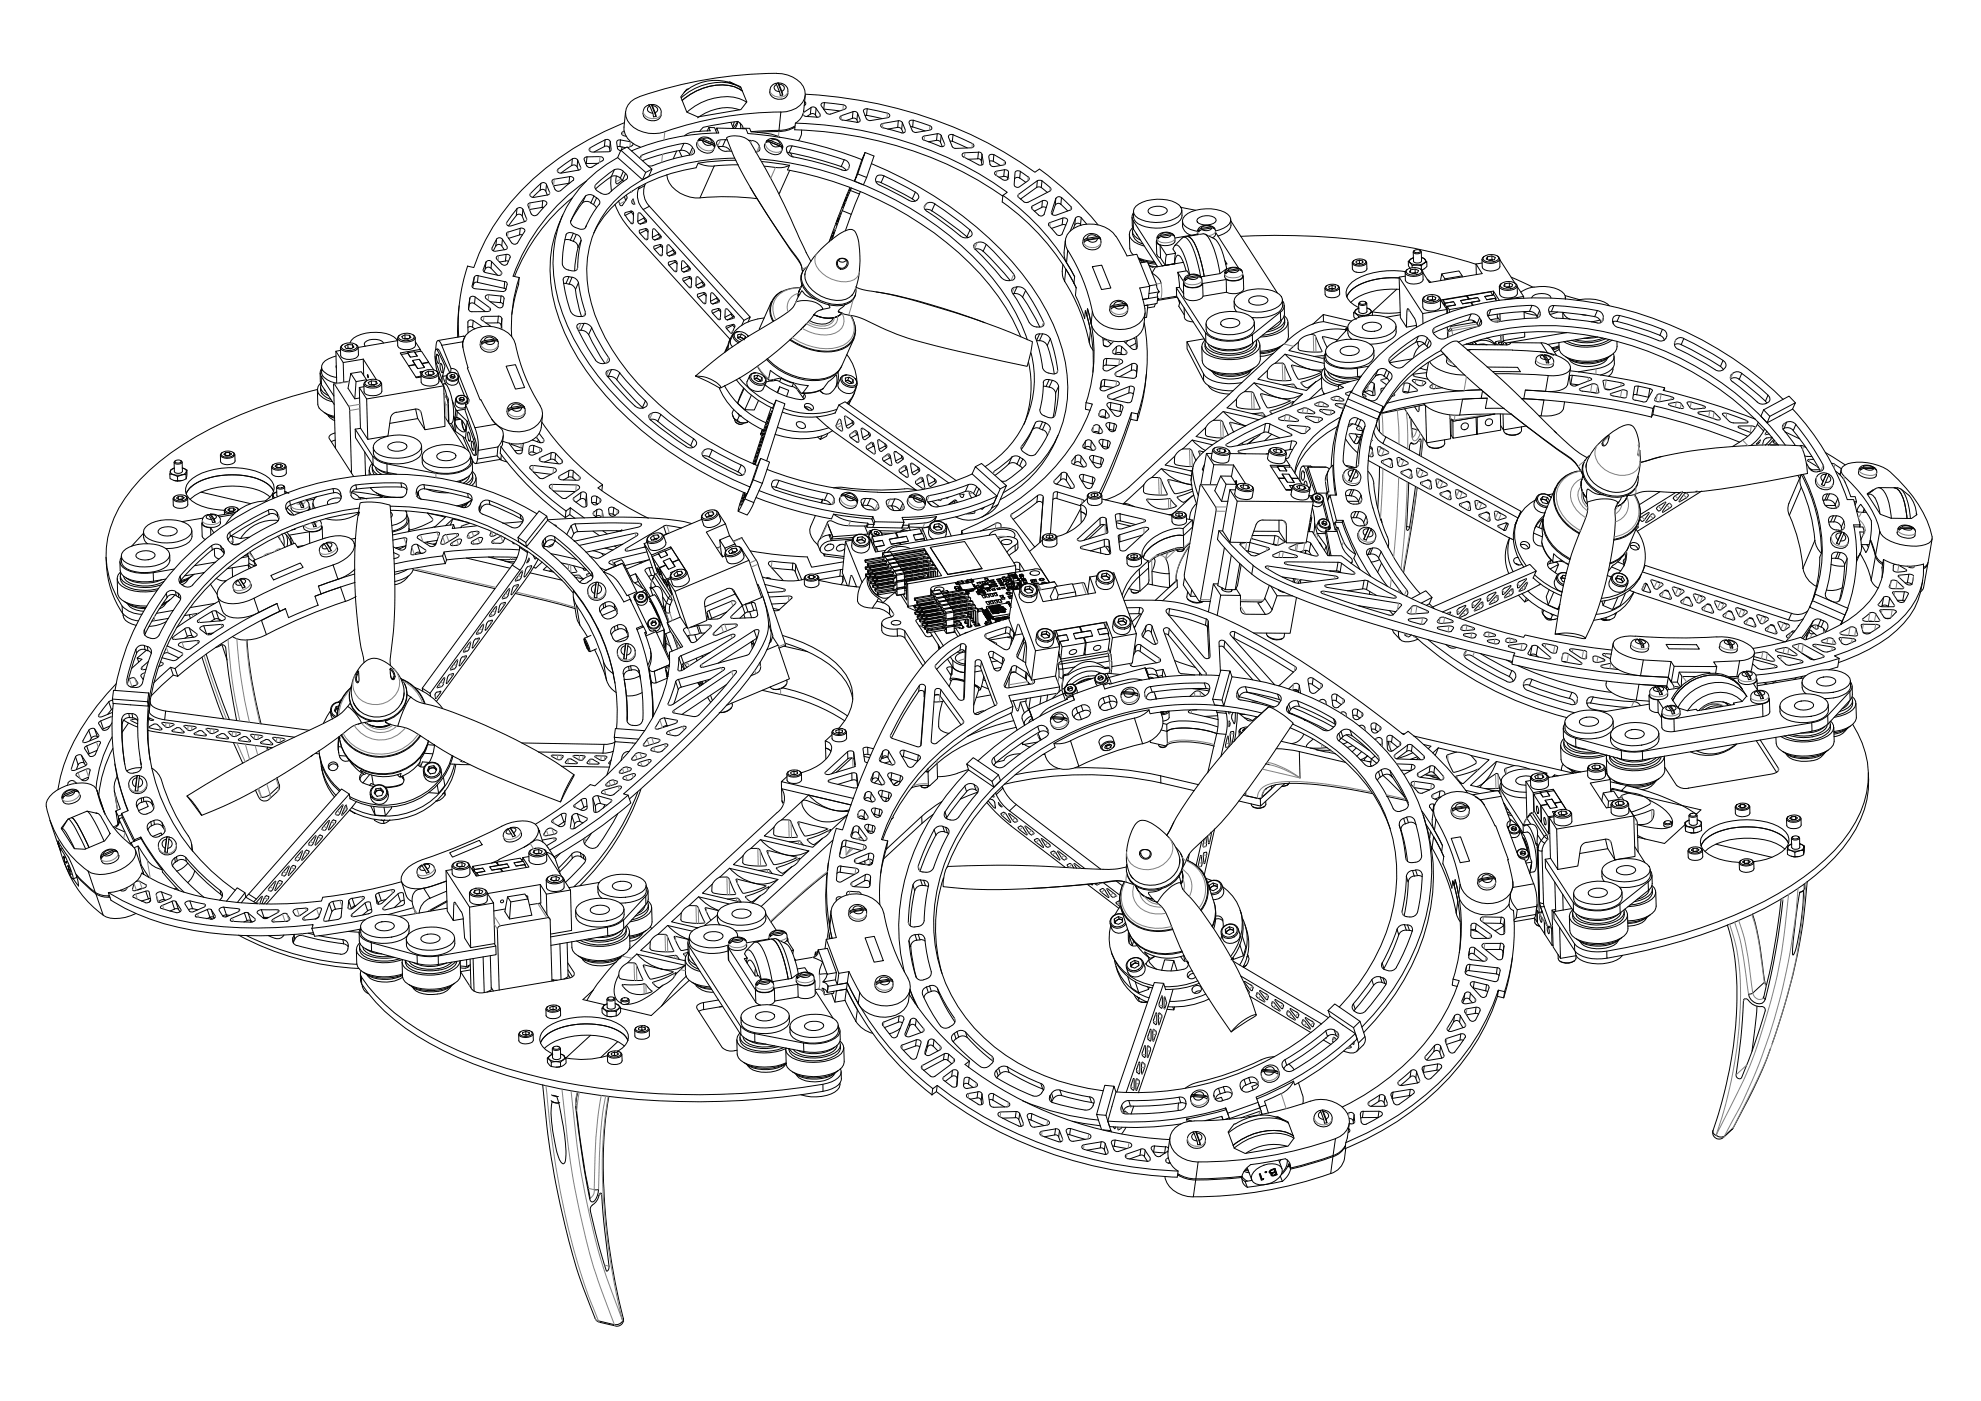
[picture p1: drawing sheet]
<svg xmlns="http://www.w3.org/2000/svg" width="594mm" height="420mm" viewBox="0 0 594 420" stroke-linecap="round" stroke-linejoin="round" font-family="sans-serif">
<!-- layer: 0 -->
<g fill="none" stroke="#000" stroke-width=".3">
<path d="M187.2 39.3a.72 .72 0 0 0-.8 .7 .72 .72 0 0 0 .8 .7l.6 .2M187.3 36.8a84.1 84.1 0 0 0-36.9 27.5 59 59 0 0 0-8.3 15.9l-1.9-.4M187.6 33.5l-.5 4.6a6.3 6.3 0 0 0 4.9 6M191.7 29a5.1 5.1 0 0 0-3.5 7.2 9.8 9.8 0 0 0 11.2 3.4M194.6 31.5a2.41 2.41 0 0 0-1.7 2.7 2.41 2.41 0 0 0 2.4 2h1M194.9 31.8l.9 2.1M195.3 31.3l1.4 3.6-.2-1.1a1.03 1.03 0 0 0 .7-1.2 1.03 1.03 0 0 0-1.1-.8l-.5-.1M195.3 31.3h.1M195.3 31.3l-.8 .2 .4 .3a1.07 1.07 0 0 0-.7 1.2 1.07 1.07 0 0 0 1.1 .9h.5l.2 1.2M195.4 31.3a2.51 2.51 0 0 1 2.9 2.6M195.4 31.3l.2 .4M195.6 31.7l.9 2.1"/>
<path d="M196.8 34.9l-.8 .1M198.3 34.5l-.7 1.2-1.3 .5M198.3 33.9l-.1 .7M208.1 39.6l-1.5 .3-1.3 .8M210.8 38.2l-1 1.3M210.8 38.2l8.4-1.5a2.51 2.51 0 0 1 3.7 1.9M212.6 38.2l-.5 1.1M213 39.3l-.4-1.1 1.7 .1 .6 1.6M213 39.2l-4.8 .3M214.9 38.4l-.3 .7M218.1 24.6a14.1 14.1 0 0 0-13 3.1M218.3 24.7l.5-.1 3.3 1.4 1.9 4.6-1.8 2.3-12.9 2.2-3.3-1.5-1.9-4.5 1.8-2.3 .6-.2"/>
<path d="M218.8 24.6l1.3 .7-2-.7M219.2 36.7l.7 1.8M220.2 36.6l-.5 1.4M221.2 36.4l-1.3 2M221.3 36.5l-.8 2M221.7 32.9a13.8 13.8 0 0 0-12.5 2.4M221.9 36.9l.2 1.6M222.3 26.5a11.8 11.8 0 0 0-9.9-1.4 17.6 17.6 0 0 0-8 4.2M222.5 38.4l.1 .2M222.6 27.3a12.4 12.4 0 0 0-11.8-.8 19.3 19.3 0 0 0-6.2 3.6M223 38.6h.1M223.9 30.7a11.9 11.9 0 0 0-9.7-1.3 17.9 17.9 0 0 0-8.2 4.2"/>
<path d="M225.3 39.5l2.9 .3a14.7 14.7 0 0 1 5.7 1.4M232.6 25l.3 .4a1.03 1.03 0 0 0-.8 1.1 1.03 1.03 0 0 0 1.1 .9l.5 .1 .3 1.1M232.6 25l.7-.1 1.4 3.6M232.6 25a2.42 2.42 0 0 0-1.7 2.7 2.42 2.42 0 0 0 2.4 2.1l1-.1M232.9 22a9.2 9.2 0 0 1 8 3.9 4.9 4.9 0 0 1-3.6 7.2l-1.5 .4-1.6 .1-.6 5.5-8.4 .4-.4-1h-1.7M232.9 25.4l.8 2.1M232.9 22a129.6 129.6 0 0 0-41.1 7M233.6 25.2l-.2-.3a2.57 2.57 0 0 1 2.8 3.2M233.6 25.2a1.21 1.21 0 0 1 1.3 .5 1.21 1.21 0 0 1 0 1.4l-.4 .3 .2 1.1M233.6 25.2l.9 2.2M234.2 33.6a109.7 109.7 0 0 0-34.8 5.9M234.7 28.5l-.7 .1"/>
<path d="M236.3 28.1l-.7 1.1-1.3 .5M237.9 38.1h.5l-.1 .9M238.4 38.9a115.2 115.2 0 0 1 62.3 19.9M238.4 38.1a12.3 12.3 0 0 1-7.2 1.4l-4.1 .2M238.5 37.8l-2 .9-2.8 .4M238.5 37l-.1 .8M238.6 36.9a114.7 114.7 0 0 1 63.5 20.8l-1.3 .9-.3 2M240.4 39l-.2 1.9-.8 1.3M240.8 34.3l.4 .4 .5 .2M241.3 30.5l.4 .5-.5 .7M241.5 28.6l-.5 4.6-.3 1.3-1.1 1.6-1.1 .8M241.5 28.3a129.9 129.9 0 0 1 68.9 23.4l1.3-1"/>
<path d="M241.7 34.9l3.3 .2M243 34.2l1-.1 .6 .4M243.2 32.2l.7-.1 .9 .4M243.2 32.3l-.2 2-1.1 .6M243.2 32.3l-2.3 1.5M244.7 32.5l1.2 1.7a.69 .69 0 0 1-.1 .8 .69 .69 0 0 1-.8 .2l-.5-.7zM247 32.7l4.7 .5M247.2 30.8l5.7 .6M252.7 36l4.2 .7a.75 .75 0 0 0 .8-.1 .75 .75 0 0 0 .2-.8l-.7-1.8-.2 2 .3 .7M252.9 31.5a.68 .68 0 0 1 .8 .5 .68 .68 0 0 1-.4 .8l-4.2 1.4h-.7l-.6-.4-1.5-2a.73 .73 0 0 1 .1-.8 .73 .73 0 0 1 .8-.2l-.2 2M255.6 35.5a1.12 1.12 0 0 1 1.4 .5M255.8 33.5l-3.5 1.2a.7 .7 0 0 0-.4 .8 .7 .7 0 0 0 .8 .5"/>
<path d="M255.8 33.5l-.2 2-2 .7M255.8 33.5a1.12 1.12 0 0 1 1.4 .5M259.4 34.6h.5l.2-1.9a.78 .78 0 0 0-1.1 .8l.8 2.2M259.9 34.6l4.6 .9M260.1 32.6l6 1.4a.68 .68 0 0 1 .7 .6 .68 .68 0 0 1-.6 .7l-5.5 .9-.8-.6M264.8 38.4a.68 .68 0 0 1-.7-.7 .68 .68 0 0 1 .7-.7l4.6-.8-.2 2-3 .5M264.8 38.3l5.5 1.5M269.2 38.2l.7 .1 .5 .4M269.4 36.2l.7 .1 .5 .5M270.6 36.8l.9 2.2a.84 .84 0 0 1-.4 .8 .84 .84 0 0 1-.8 0M270.6 36.8l-.2 1.9 .5 1.1M273.1 38h.6"/>
<path d="M273.6 39.2l.5 .4 .7 .1M273.7 38.1l3.7 1.2M273.9 36.1a.81 .81 0 0 0-.9 0 .81 .81 0 0 0-.4 .8l1 2.3M273.9 36.1l-.2 2M273.9 36.1l1.4 .4a9.4 9.4 0 0 1 4.1 1.7v.5l-.6 .3-4 .7M159.1 58.1l3.1-3.1 .6-.2 .6 .1 .5 .4 .9 2.4a.65 .65 0 0 1-.6 .8l-4 .7a.85 .85 0 0 1-1-.2 .85 .85 0 0 1-.1-.9zM162 57l-2.2 2.1M162.2 55l-.2 2 .9-.2 .8 .5M163.9 55.3l-.2 2 .4 1.2M166.5 56.8l.5 .5h.9l3.9-3.1a.8 .8 0 0 0 0-1.1 .8 .8 0 0 0-1-.1l-4.6 .7a.66 .66 0 0 0-.7 .9l1 2.3M170.8 53l-.2 2-4.6 .7M170.8 54.9l-.2 .1"/>
<path d="M171.5 49.6l.8-.1 .7 .5M171.5 49.6l-3.3 2.3M171.6 59.4a57.6 57.6 0 0 0-17.3 23.5M171.6 47.6l-.1 2M171.7 47.6l-4.3 3.1M171.7 47.7l.8-.2 .8 .5M173.2 48l.9 2.2a.66 .66 0 0 1-.6 .8l-5.2 .9a.78 .78 0 0 1-.9-.2 .78 .78 0 0 1 0-1M173.2 48l-.1 2 .4 1M175.6 58.8l-.9 2M175.6 58.8l1.3-.5 1.2 .5M175.6 58.8a32.2 32.2 0 0 0-4.4 7.4M175.8 54.3a58.7 58.7 0 0 0-21.9 28.5l1.8 .4"/>
<path d="M176 47a.73 .73 0 0 0-.8 .9l.8 1.9M176 47h3.9a.73 .73 0 0 1 .9 .3 .73 .73 0 0 1-.2 .9l-3.3 2-.9-.1-.4-.4M176 47l-.2 2-.1 .1M176.8 44.5l4-2.2 1.3-.5 .6 .2 .3 .5 .3 2.3a.75 .75 0 0 1-.9 .7l-5 .1-.7-.5zM178.1 58.8l.8 .5a1.38 1.38 0 0 1 .8 1.9M178.1 58.8l-.9 2 .8 .6 .9-2.1M178.6 55.4a1.35 1.35 0 0 0 .8 2l.8 .5M179.4 49h-3.6M181.5 42l-.3 2M182.8 44.5l-.3-.5-.9-.2-3.5 1.8M183 42.5l-.1 2.9M183.2 53l.2 4.3"/>
<path d="M184.3 50.9l-2.6 1.8-3.1 2.7M184.8 52.8a2.48 2.48 0 0 0 0 2.2l.5 .1 1.4-1.1-.7-.6M185.2 44.5l.3 .5 .7 .1M185.2 47.3l1-2.2 7.4 6.6-.9 2.2-7.5-6.6a35.3 35.3 0 0 0-19.4 31.7 54.6 54.6 0 0 0 10.9 30.2 108.6 108.6 0 0 0 43.3 34.7l4.9 2.2 2.2-6.4 1-2.2M185.9 43.9l-.8 .1M186 53.4l.9-2 .7 .6a1.11 1.11 0 0 1 .2 1.8M186 53.4a2.62 2.62 0 0 0-3.9 .4l-3.5 2.9M186.1 42a.87 .87 0 0 0-1.2 .7l.3 1.8M186.1 42l3.1 .6M186.1 42l-.2 2 1.8 .3M186.2 45.1l1.9-1 7.4 6.6-1.9 1M186.5 44.1v.8"/>
<path d="M187 51.4l-1.3-.7-1.4 .2-1 2.1M187.2 58.9l.5 1.3M187.6 52l-.9 2.1 .3 .3M187.7 58.6l.3 .4v.5M187.8 53.8l-3.9 3a3 3 0 0 1-2.8 1.5l-.9-.4M188 59.6l-1.3 2a.53 .53 0 0 1-.6 .1 .53 .53 0 0 1-.3-.5M189.4 45.2a69 69 0 0 1 26.2-5.3l-.7-1.5 8.8 .2 .6 1.5a116.5 116.5 0 0 1 34.2 7.8M189.4 43.8l-1.1 .5M189.7 57.2l-.2 .3h-.3M189.8 43v.4l-.4 .4M189.8 59.7l-.3 1 .2 .4 .5 .2M189.9 59.7l.5 1.5-.3 .1"/>
<path d="M191.4 56.7a6.1 6.1 0 0 0 1.5 6.1M191.7 56l-.3 .7M192.5 46.5l-.4 .4-.1 .6M193.3 55.7a6.1 6.1 0 0 0 1.5 6.2M193.3 55.7l-1.9 1M193.6 55l-.3 .7M195.5 50.7l-1 2.2-1.8 1M195.7 49.7h-1.3M202.9 45.3l-1 2.3M203.7 45.1l.8 1.9M205.1 43l-1 2.1M205.1 43l-5.8 1.3-6.8 2.2"/>
<path d="M205.1 43l1.5 .2 1.1 1M206.8 46.3l.1 .2M206.8 46.3l-1.2-1a4.6 4.6 0 0 0-3.6 .2l-5.2 1.3-4.1 1.4M207.4 46.4l-5.4 1.2-6.3 2.1M207.7 44.3l-.9 2M207.7 44.3l.3 .4M208 44.7a.99 .99 0 0 1 .2 1.1 .99 .99 0 0 1-.8 .6M209.3 42.2a2.02 2.02 0 0 0 .9 3.1 2.67 2.67 0 0 0 3.7-.2 2.72 2.72 0 0 0-.1-3 2.72 2.72 0 0 0-2.9-1l-.8 .2-.8 1M209.4 49l-.6 1.3a44.8 44.8 0 0 0-25.6 12.2l-2.1 2.5-1.8 2.6-1.2 2.3M209.7 41.7l-.2 .5h1.2M210 59.3l7.9-.3 9.2 .6M210.7 42.2l2.7 1.1"/>
<path d="M210.7 42.2a1.84 1.84 0 0 0 2.8 1.1M210.8 41.7l3.1 1.3 .4 .6-4.6-1.8M210.8 41.7l-1.1 .1M210.8 41.7a1.84 1.84 0 0 1 2.8 1.1M213.4 43.3l.8 .8 .2-.5M214.2 49.8l-4.3 9.6a9.8 9.8 0 0 1-9.7-5.7l-.2-1.3M215.1 43.5a2.99 2.99 0 0 0 3.7 1.8h.3M215.4 44l.2 .4M216.1 42a.98 .98 0 0 0-1.1 .4 .98 .98 0 0 0 .1 1.1M216.7 43.9h-1.3M216.7 44l1.4 .3 1 1.1 .4-.1M217.6 41.9l.5 .1"/>
<path d="M217.6 41.9l-.9 2.1M217.6 41.9h-1.5M220.4 47.4a57.2 57.2 0 0 0-28.4 6.9 30.5 30.5 0 0 0-15.5 33.1 57.4 57.4 0 0 0 14.7 27.5 102.4 102.4 0 0 0 35.9 24.7M220.7 48.1l-6.2 .2-5.1 .7 2.7 .7 2.1 .1M221.4 49.4l-7.2 .4M224.5 42.1a3 3 0 0 1 3.2 1.7M225 56.2l11.9 18.5a18.3 18.3 0 0 1 3.6 5.5l.1 .8a6.7 6.7 0 0 0-1.9-4.2 192.3 192.3 0 0 1-18.9-30.5l-1.9-4.9a6.5 6.5 0 0 1 6.9 .9 264 264 0 0 1 16.1 31.5l.9 1.9M227.7 43.8a1.14 1.14 0 0 1 0 1.3 1.14 1.14 0 0 1-1.2 .5M227.9 47.7a105.8 105.8 0 0 1 66.9 32.4 61.2 61.2 0 0 1 13.3 21.8M228.5 48.5l8.3 1.1-.7 1.3a105.7 105.7 0 0 1 57.8 31.2 65.1 65.1 0 0 1 12.2 18.9M229.2 49.8l3.4 .4M229.6 42.7a2.33 2.33 0 0 0 1.9 3.5 2.04 2.04 0 0 0 3.1-1.4"/>
<path d="M229.7 42.7a2.77 2.77 0 0 1 4.8 .6l.3 .6-.2 .9M230 42.2h1.2l3 1.2 .5 .7M230 42.2l4.7 1.9M230 42.2l-.1 .5 1.1-.1M231 42.6l2.8 1.2M231 42.7a1.84 1.84 0 0 0 2.8 1.1M231.2 42.1a1.84 1.84 0 0 1 2.8 1.2M233.8 43.8l.7 .7 .2-.4M236 45.8h.6M236.6 45.8l6.1 1.3 6 1.7 3.9 1.3 1.1 1M236.8 49.6l-2.3 .7-1.9-.1M236.8 51.1l-3.1 7"/>
<path d="M237.1 45.9l.5 1.1M237.5 43.8a1.23 1.23 0 0 0-1.5 .4 1.23 1.23 0 0 0 .1 1.6l.6 .7 .8 .5 7.8 1.7 7.2 2.2M237.5 43.8l-.9 2M237.5 43.8l7.3 1.6 8.4 2.5M253.2 47.9l-1 2.1M253.2 47.9l1.1 .7 .4 1.3M253.9 58.8l.2-.6-.5 1.8M253.9 58.8l-1.1 2.9M254.7 49.9a1.47 1.47 0 0 1-2.3 1.1M254.9 56.2l-4.9 12.6M255 57.1l2.7 1.1 .3-.7M255 57.1l-2.4 6.1"/>
<path d="M255.1 56.3h.1M255.1 56.3l-.4 1.1M255.2 56.3l-.7 1.8 .1-.6M255.3 56.4l-.3 .7M257.8 58.2l-2.5 6M259.4 45.7l-2.2 6.5-.9 2.1 2.2-6.4zM259.4 45.7l2.7 1.1-2.2 6.4-2.7-1M259.9 53.2l-1 2.2-2.6-1.1M261.3 49.1a113.7 113.7 0 0 1 45.3 33.1 59.3 59.3 0 0 1 13.4 30.3 34.4 34.4 0 0 1-15.9 33.3l-3.3 2M262.6 53.7a2.34 2.34 0 0 0 2.1 2.3l7.9 4a1.69 1.69 0 0 0 1.9 .4 1.69 1.69 0 0 0 .9-1.8l-.9-1-.9 2.1 .8 .7M262.7 54.5l1.5 .3M265.1 52.8a1.6 1.6 0 0 0-2.5 .9"/>
<path d="M265.1 52.8l-.9 2 9.4 4.8M265.1 52.8l9.4 4.8M280.9 42.1l.7 .1 .5 .4M281.1 40.1l-3.8 .7a.66 .66 0 0 0-.7 .6 .66 .66 0 0 0 .6 .7l4.7 1.8M281.1 40.1l-.2 2-2.5 .4M281.1 40.1l.7 .1 .5 .5M282.3 40.7l1 2.5a.86 .86 0 0 1-.5 .8 .86 .86 0 0 1-.9-.1M282.3 40.7l-.3 1.9 .6 1.4M284.6 40.6l.7-.3 .5 .1 5.8 2.6a.68 .68 0 0 1 .5 .9 .68 .68 0 0 1-.9 .4l-5.2 .1-.4-.5-1.1-2.7zM284.9 42.3l.7 .1M285.6 42.4l4.5 1.9M285.8 40.4l-.2 2"/>
<path d="M289 47.1l3.8 1.9a1.32 1.32 0 0 0 2.1 0l-.4-2.7-.2 2 .2 1.2M289 47.1a.66 .66 0 0 1-.5-.8 .66 .66 0 0 1 .9-.5l4-.2-.2 2-2.9 .2M293.2 47.6a.99 .99 0 0 1 1.1 .7M293.4 45.6a.99 .99 0 0 1 1.1 .7M296.8 48.3a3.2 3.2 0 0 1 2.8 1.1l.4 .2M296.9 49.3a1.04 1.04 0 0 0 1.3 .6M297.9 48.4l.1-2a.99 .99 0 0 0-1.5 .6l.4 2.3M298.1 46.4l3.1 1.8M300.7 53.9l-2.1-1.4a.62 .62 0 0 1-.3-.7 .62 .62 0 0 1 .6-.5l2.3-.4a.94 .94 0 0 1 1.2 .8l-.1 1.8a1.03 1.03 0 0 1-1.5 .4M300.8 58.6a71.5 71.5 0 0 1 21.5 24.4M301 52.9l-1.4 .2M301.2 48.3a.65 .65 0 0 1 .3 .7 .65 .65 0 0 1-.6 .5l-2.8 .5"/>
<path d="M301.2 50.9l-.2 2a1.01 1.01 0 0 1 1.3 .8l.1-2M305.4 58.3l5.7-4.1-.2 2-4.9 3.5M305.8 53.4l.2-2a1.02 1.02 0 0 0-1.6 .4l-.3 3.6a1.04 1.04 0 0 0 1.7 .6l2.6-1.9M305.8 53.4l-.6-.2-.9 .4M305.8 53.4l1.8 1.3M306 51.4l2.5 1.8 .1 .6-.2 .3M310.9 56.2l.4-.1a4.6 4.6 0 0 1 2.8 1.6M311.1 54.2l.7-.2 .7 .3M311.7 50.7a92 92 0 0 1 17.6 16.7M312.5 54.3l-.2 2M312.5 54.3l.4 .3a5.6 5.6 0 0 1 2.3 2.2l-.4 .5M314.8 57.3l-6.5 3.3a2.62 2.62 0 0 1-2.5-1.1l-.5-.6 .2-.6"/>
<path d="M316.7 59.5a1.08 1.08 0 0 1 1.6-.2l-.2 2a1.08 1.08 0 0 0-1.6 .2M318.3 59.2l3 3-.1 .6-.3 .2M140.2 79.8a54.8 54.8 0 0 0-2.6 21.2M147.4 78.5l2.9 3a.76 .76 0 0 1-.1 .9 .76 .76 0 0 1-.9 .2l-3.7-.8a.83 .83 0 0 1-.7-.9M147.4 78.5l-.2 1.9 2 2.1M147.4 78.5a1.08 1.08 0 0 0-1.7 .1M148.7 73.7l-.8 1.5M148.7 73.7a1.12 1.12 0 0 1 1.8 0M148.9 71.7a1.12 1.12 0 0 1 1.8 .1M148.9 71.8l-.2 2M148.9 71.7l-1.4 2.7a.86 .86 0 0 0 1.2 .9l2.8-.4a.64 .64 0 0 0 .6-1l-1.4-2.1M150.5 79.2a1.17 1.17 0 0 0 1.3 .2 1.17 1.17 0 0 0 .7-1l.3-.8a.86 .86 0 0 0 0-1 .86 .86 0 0 0-1-.3l-2.3 .4a.63 .63 0 0 0-.6 .3 .63 .63 0 0 0 .1 .7l1.5 1.6"/>
<path d="M150.7 71.8l-.2 2 .7 1.1M151.6 78.2l.9 .2M151.8 76.3l-.2 2-1.8 .3M152.4 69.6l-.5 .3 .1 .6M155.1 62.6l-3.1 4.1M155.8 70.4l.9 .1M156 68.5l-.2 2-3.3 1M156.6 64.8a1.18 1.18 0 0 0-1.1-.6 1.18 1.18 0 0 0-1 .9l-2 2.6M156.8 62.8l-.2 2 .7 1.7M156.8 62.8l1.1 2.8M156.8 62.8a1.12 1.12 0 0 0-1.7-.2l-.3 2M157.3 69.4a.89 .89 0 0 0-.3-.9 .89 .89 0 0 0-1 0l-3.6 1.1"/>
<path d="M157.3 69.4l-.6 1a6.9 6.9 0 0 1-2.1 2.8l-1-.2-1.7-2.5M157.5 66.4l-4.2 1.3a.89 .89 0 0 1-1 0 .89 .89 0 0 1-.4-.9M157.9 65.6v.5l-.5 .3M162.6 62.2l-3.8 .6M162.7 60.2l-.1 2h.4M163.9 61.3l-.8 .9a7.3 7.3 0 0 1-2.7 2.5l-1.1-.5-1-2.5a.62 .62 0 0 1 .7-.9l3.7-.6a.82 .82 0 0 1 1 .2 .82 .82 0 0 1 .1 .9M168.6 79.2a3.3 3.3 0 0 0 4.1 1.9l.5-.8M168.8 64.5a38.4 38.4 0 0 0-1 31.5 79.5 79.5 0 0 0 24.5 33 122.9 122.9 0 0 0 31.7 19.1l.9-2M169.4 71.9l.9-.1 .8 .2M169.7 70.5a1.54 1.54 0 0 1 2.2-.6l.9 .4-.9 2.1M169.8 70.4a34.3 34.3 0 0 0-1.2 8.8M171.2 66.3a1.81 1.81 0 0 0 1.3 1.9l1 .4a1.65 1.65 0 0 0 2.1-.4"/>
<path d="M171.9 72.4a1.84 1.84 0 0 1 1.4 1.8M171.9 69.9l-.9 2.1 .9 .4M172.9 70.3a1.84 1.84 0 0 1 1.4 1.8 23.9 23.9 0 0 0-2 9.1M174.3 72.1l-.7 3.6-.4 4.6M175.8 67.7l-.2 .6M177.2 60.8l-1.3-.4a1.9 1.9 0 0 0-1.7 1.1l-3.1 4.9M178 61.4l.9 .9M179.7 61.2l-2 2.9-2.1 4M184.4 61.3a22.1 22.1 0 0 0 4.3 7.2M185.5 60.3l.3 .9M187.5 64.6l1.6 2.2M188.7 68.5l30.2 33.2"/>
<path d="M189.3 63.3l.4 .1 .3 .5-.1 2.8a.42 .42 0 0 1-.3 .4 .42 .42 0 0 1-.5-.2M189.3 63.6l-.1-.3-1.6 .4-.3 .4 .1 .4 .1 .1 1.8-1M189.4 63.6l.6 1M191.3 66.3l.2 .6 .5 .3M192.1 64a.43 .43 0 0 0-.5-.2 .43 .43 0 0 0-.3 .4v2.2M192.1 64l1.6 1.8a.66 .66 0 0 1-.1 1l-1.6 .4M192.1 64h.1M192.9 62.8l30.2 33.3-.7 1.5M193.1 65.2v.2l-1.8 1M193.1 65.4l.2 .5 .6 .3-1.9 1M193.6 68.6l-1.6 .4a.64 .64 0 0 0-.1 1l1.6 1.7a.44 .44 0 0 0 .5 .2 .44 .44 0 0 0 .3-.4l.1-2.3-.4-.5-.4-.1 .2 .4M194.3 69.6l-.5-.6-1.9 1"/>
<path d="M194.7 61.9l30.3 33.2-1.9 1M194.7 61.9l-1.8 .9M195.6 71.1l.2 .6 .6 .2M197.5 69.9v.3l-1.9 1 .1-2.2a.4 .4 0 0 1 .3-.4 .4 .4 0 0 1 .4 .2l1.6 1.7a.64 .64 0 0 1 0 1.1l-1.6 .4M197.5 70.2l.2 .5 .6 .3-1.9 1M197.9 73.3l.3 .5M198.7 74.1l-.1 2.2a.43 .43 0 0 1-.3 .4 .43 .43 0 0 1-.5-.2l-1.5-1.7a.66 .66 0 0 1 0-1l1.9-.4 .4 .3 .1 .4M198.7 74.4l-.6-.6-1.8 1M200 76v-2.2a.4 .4 0 0 1 .4-.4 .4 .4 0 0 1 .4 .2l1.6 1.8a.61 .61 0 0 1 0 .9l-1.7 .5M200 76l.2 .5 .5 .3M201.9 74.8v.2l-1.9 1M201.9 75l.2 .5 .5 .3"/>
<path d="M202.3 78.2l-1.6 .3a.66 .66 0 0 0-.1 1.1l1.6 1.7a.4 .4 0 0 0 .4 .2 .4 .4 0 0 0 .4-.4v-2.4l-.3-.5-.4-.1 .2 .4M202.6 75.8l-1.9 1M203 79.2l-.5-.6-1.9 1M206.2 79.6v.2l-1.8 .9M206.2 79.8l.2 .5 .6 .3M241.7 75.7l1.5 2.7M245.1 75.9a13.3 13.3 0 0 0-3.7 6.5M245.2 75.8a25.4 25.4 0 0 1 9.2-6.9 1.9 1.9 0 0 1 2.5 1.4 24.7 24.7 0 0 1 .8 11.1M249.4 71.7l1.1-2.9-1.4 3.4 .3-.5M250 68.9l-1.4 3.6M250 69.3l.3-.5-1.4 3.4 .7-1.9M250 69.2l-.4 1"/>
<path d="M251.2 77.9a1.76 1.76 0 0 1 2.1-.4 1.76 1.76 0 0 1 1 1.9 1.74 1.74 0 0 1-2.5 1.2 1.74 1.74 0 0 1-.6-2.7zM251.4 78a1.47 1.47 0 0 1 2.4 .1 1.47 1.47 0 0 1-.8 2.3 1.44 1.44 0 0 1-1.7-.6 1.44 1.44 0 0 1 .1-1.8zM251.5 65l-.9 2.5 1.6-3.8-.7 1.3M251.5 78a1.46 1.46 0 0 0 2.3 .1M252 64.4l.1-.3-1.4 3.4 .3-.4M252 64.4l-1 2.6M252 64.3h.1M252.6 63.2l2.7 1.1-1.8 4.9M252.6 63.2l-3.1 8.6M253.6 60l-1 2.2 .1-.5M253.6 60.1l-.6 1.6M253.7 60.1l-.6 1.5"/>
<path d="M277.4 62.8h.9a28.7 28.7 0 0 1 7 4.5l4.7 3.7M277.8 61.1l.8-.4 1.4 .2 5.3 3.7 5.6 4.4M277.8 61.1a1.32 1.32 0 0 0-.6 1.3 1.32 1.32 0 0 0 .9 1.1M278.1 63.4l9 6.6a2.82 2.82 0 0 0 4.3 .5l.1-.7-.6-.8M280.3 61.2l-.9 2.1M290.9 69l-.9 2 .3 .3M292.5 74.8l3.7 3.7 4.4 5 1.2 .6h.9M293.1 72.7l-.6 .3a1.09 1.09 0 0 0 0 1.9M293.1 72.7l1.4-.1 1.3 .7-1 2.1-1.1-.7h-1.3M294.9 75.3l4.5 4.7 3.5 4.1M295.8 73.3l4.6 4.7 3.6 4.3M300.6 60.6a71.5 71.5 0 0 1 21.5 24.4"/>
<path d="M312.4 62.2l.7-.2 .6 .3M312.6 60.2l-.2 2-2.2 1.1M313.1 64.3a1.19 1.19 0 0 1-2-.2l-1.5-1.4-.2-.8 3.2-1.7a.98 .98 0 0 1 1.5 .8l-1 3.3M318.1 61.2l2.1 2M318.5 70.1l1.6-3.8a.96 .96 0 0 0-1.4-.9l-4 1.4-.2 .3 .1 .6 2.2 2.5M318.6 67.4l1 .1M318.6 70.1a1.12 1.12 0 0 1-1.8 .1M318.7 79.3l-.1 2.7 .3 1.5a58.8 58.8 0 0 1 7.8 19.2M318.7 65.4l-.2 2-3.2 1.1M319.1 75.8l.2 1.5 .6 1.4M319.5 72.2l-.4 3.6M320.2 75.1a54.2 54.2 0 0 1 7.4 18.3"/>
<path d="M320.8 63l-4.1 1.5a.96 .96 0 0 1-1.4-.8l1.3-4.2-.1 2-1 2.8M321.9 68.6l.4-1.1 .2-2-1.6 3.8M322.5 65.4a1.22 1.22 0 0 1 2.1 .3l1.3 1.5M324.1 67.3a1.12 1.12 0 0 0-1.8 .1M324.2 65.4v2.1M324.8 72a2.77 2.77 0 0 1 2.5-2 2.77 2.77 0 0 1 2.7 1.6 2.56 2.56 0 0 1-.7 2.8 2.56 2.56 0 0 1-2.9 .4 2.15 2.15 0 0 1-1.6-2.7M325 72.1l.2 .5M327.6 80l2.8-.5 2.7 6.9-2.8 .4zM328.9 71l-2.9 .5M329.1 71.6l-2.9 .4M329.8 71.2l-.9-.2a1.62 1.62 0 0 0-2.9 .5l-1 .6M329.8 71.2l-4.8 .9"/>
<path d="M329.8 71.2l.2 .6-.9-.2a1.65 1.65 0 0 1-2.9 .4l-1 .6M334.6 70.9a9.7 9.7 0 0 0-13.7-1.5 4.5 4.5 0 0 0-.7 5.7l-.4 3.7 2.5 4.2-.3 2 .8 1.4-.3 2.3M334.7 70.8l3.3 5.9M337.9 76.8l3-.5 3.9 9.6-3 .5 1.2 4.6a5.4 5.4 0 0 1-4 7.4 9.6 9.6 0 0 1-11-3.7l-.4-1.3M338.7 70.3l.2 4.6 1 1.5M339.5 65.2l.1 2.7 .3 .8M339.6 69.4a3.7 3.7 0 0 0 3.1 3.7M339.7 68.3a2.55 2.55 0 0 0 .5 4.3l2.9 1.2M339.8 68.6a2.29 2.29 0 0 0 1.3 2.9l.9 .5M339.9 68.7l-.1-2.5 8.7 13.5 3.8-.6M339.9 68.7l7.2 11.3M339.9 63.8a1.97 1.97 0 0 0-.1 2.4"/>
<path d="M340.7 61.8a12 12 0 0 1 12.8-.4 2.1 2.1 0 0 1-.2 3.6 12.9 12.9 0 0 1-12 .4 2.15 2.15 0 0 1-.6-3.6zM340.8 70.1l.2 .4M341.3 77.3l2 .7 2.9 .4M341.5 77.5l2.7 1 2.2 .3M341.6 77.6l1.7 1M341.9 77.9l.7 .9M341.9 78.8l2.2-.3 2.8 6.9M344.3 78.9l2.3 .3M344.4 79.1a1.71 1.71 0 0 0 1.4 1.1M344.5 62.8a4.6 4.6 0 0 1 5.4 0l.2 .5a4 4 0 0 1-5.2 .8l-.5-.4-.1-.5zM344.8 79.7l2.2 .3v-.3M346.8 72.4l.1 3.9"/>
<path d="M346.9 76.2l.3 .6 .9 .5M346.9 71.9l-.1 .8 1.1 .8M347.9 73.5l1.9 2.9 2.8-.4-.8-1.3 .8-1.2a2.64 2.64 0 0 1 2.1 2.1l1.1 2.8 1 4-.8-1.2-2.8 .5 1.8 2.9-.1 .5a2.5 2.5 0 0 0 2.8 1.2 2.87 2.87 0 0 0 3-1.3l.1 3.8a3.5 3.5 0 0 1-4 1.3 1.75 1.75 0 0 1-1.8-1.2l-.1-3.8M347.9 73.5l.1 3.9 1.5 2.2 2.8-.5M348.5 79.7v.1M349.8 76.4l-.3 3.2M350.9 70.1l-2.8 .5M351.2 70.5l-2.9 .4M351.9 70.4l.2 .4-.9-.3a2.09 2.09 0 0 1-2.9 .4l-.9 .7-.3-.4M351.9 70.4l-.2-.2a3.7 3.7 0 0 0-3.6 .1v.3l-.6 .2-.4 .5 .7-.2M351.9 70.4l-.2 .1M352.3 73.7l2.2-2.3 .8-.3a5.4 5.4 0 0 1 2.3 3.1l1.2 3.2 1.3 5.6"/>
<path d="M352.3 79.1a3.1 3.1 0 0 1 .9-2.6 2.51 2.51 0 0 1 1.7 2.2l.8 2.6M352.4 71.4a1.48 1.48 0 0 1-1.3 2 3.2 3.2 0 0 1-4.2-1 2.41 2.41 0 0 1 2.9-2.8 2.1 2.1 0 0 1 2.5 1.9M352.6 75.9l-.3 3.2M354.2 62.2l4.3 .8M354.4 63a3.4 3.4 0 0 1-2 4.3 13 13 0 0 1-11.1-.2 3.2 3.2 0 0 1-1.4-3.6M354.6 66.3v1.7M354.7 68a3.5 3.5 0 0 0 2.5 2.5M354.9 78.7l-8.7 1.5M356 70.9a2.59 2.59 0 0 1 2.1 1.9l1.7 4.5 1.3 5.6M356 70.9l4.8-.8a2.49 2.49 0 0 1 2.1 1.9 33 33 0 0 1 3 10M356 70.9l-1 .2M359.1 69.9l-.1 .3-6.6 1.2"/>
<path d="M359.2 65.6a4.4 4.4 0 0 1 5.4 0l.1 .5a2.53 2.53 0 0 1-2.5 1.4 3.8 3.8 0 0 1-3.2-.9l-.1-.5zM360 69.1l-.7 .1M361.4 70.2a7.6 7.6 0 0 1 5.5 6.3l1 4.3M363.1 68l-2.9 .5M363.3 68.4l-2.9 .4M363.8 68.4h.3l-.2-.2a4.5 4.5 0 0 0-3.4-.2l-1.2 1.2M364.1 68.3l.2 .4M364.3 68.7l-1-.3a2.09 2.09 0 0 1-2.9 .4l-.9 .7-.2-.3M364.5 69.3a6.3 6.3 0 0 0 4.5-2.9 2.52 2.52 0 0 0-1.7-2.8 13.3 13.3 0 0 0-11.1 .4 2.33 2.33 0 0 0-1.1 3.6 7.2 7.2 0 0 0 4 1.8M364.5 70.2v-1.1a3.1 3.1 0 0 0-5.2-.3l-.2 1.6M364.5 69.7l6.9 10.7M364.6 70.2l-.4 .7-.7 .4"/>
<path d="M367.3 78.2l.7 1h-.4M369.1 65.9a3.3 3.3 0 0 1-2.1 4.2l-1.8 .7M369.1 66.3l13.9 21.5M372.1 70.9a203.9 203.9 0 0 1 70.6 8.4M405.5 78.8l.1 1.9a1.21 1.21 0 0 0 1.2 .9M406 78.2a3.1 3.1 0 0 1 3.5 0l.1 .4a2.74 2.74 0 0 1-3.8 .3l-.1-.4zM406.7 78.3l.9-.3 1.1 .2v.6l-1 .3-1-.2zM407.6 78l.1 1-.3 .1M407.7 79h.3h-.5M408.7 78.2v.6M409.3 78l.5 .4v.4a3 3 0 0 1-4.2 .3l-.1-.4 .5-.6M409.8 78.7l.1 1.9a2.5 2.5 0 0 1-3.2 1"/>
<path d="M422.3 78.4l.1 1.3 .5 .8M422.3 78.4l.6 .4M422.9 78.8l.6 .8M422.9 78.8l1.1 .5 .9 .1M423.9 77.3a1.05 1.05 0 0 0-1 1.5M423.9 77.3l-.8 .4-.8 .7M424.2 75.1l.9-.2 .8 .3a1.09 1.09 0 0 1-1.9 .1zM425.8 75.1a.44 .44 0 0 1 .4 .2 .44 .44 0 0 1-.1 .5l-1.2 .3a.93 .93 0 0 1-1.1-.6l.4-.4M426.2 75.5l.1 2.7a1.5 1.5 0 0 1-2.4 .1l-.1-2.7M426.3 77.3l1 .5M426.3 77.2l1 .5M427.1 78.9l-.9 .8"/>
<path d="M427.1 78.9l.8-.4v1.4l-.8 .7-.8 .4M427.1 78.9l-.9 .4-1.3 .2M427.3 77.8a.69 .69 0 0 1-.2 1.1M427.3 77.8l.6 .7M442.7 79.2l1.8 2.9-15.9 2.6-1.9-2.8M442.7 79.2v3.2M444.5 78.9l-1.8 .3M445 77a3.8 3.8 0 0 1 4.3 .1l.1 .4a3.3 3.3 0 0 1-4.6 .4l-.1-.5zM446 77l1.4-.2 1.1 .4-.4 .7-1.3 .2-1.1-.4zM446 77l.1 .8M447.4 76.8v1.1l.2 .1M447.4 77.9l-.9 .1h1.1"/>
<path d="M449 76.8l.7 .6v.5a3.8 3.8 0 0 1-5.1 .3 .92 .92 0 0 1 .5-1.3M449.8 77.7v2.2a3.1 3.1 0 0 1-3.8 1.3l-1.3-.7-.3-2.7M449.8 78l4.5 6.9M137.7 91.7l-.4 5.3v4.1M140.3 96.6a.99 .99 0 0 1 1.6-.4l2.7 1.8M140.3 96.6l.1 3.2M140.7 91.4l-.2 1.4M140.9 89.4l-.1 .5a4.4 4.4 0 0 0 .1 3.4l.4 .2 4.9-.1a.68 .68 0 0 0 .8-.3 .68 .68 0 0 0-.2-.8l-4.3-3.2a1.03 1.03 0 0 0-1.6 .3l-.2 2M141.6 85.7a.86 .86 0 0 0 .9 .9l8.2 .8 .6-.1 .4-.4M141.6 85.7l.6-2.5-.5 3M141.7 98.1l-.7-.2-.7 .3M141.9 96.2l-.2 1.9 .7 .5"/>
<path d="M142.3 91.1a1.03 1.03 0 0 0-1.6 .3M142.5 89.1l-.2 2 3.3 2.3M143.2 84.6a.95 .95 0 0 0-1.1 .5M143.4 82.7a.95 .95 0 0 0-1.2 .4M143.4 82.7l8 1.8-.2 2-8-1.8zM144.9 80.9l.8-2.3-.2 2-.3 .9M145.7 96.9l3.5-.1 .3-2-4.4 .1a.66 .66 0 0 0-.8 .3 .66 .66 0 0 0 .3 .9l2.7 1.8M147.3 80.4a1.08 1.08 0 0 0-1.7 .2M149.3 96.8a1.25 1.25 0 0 1 1 1.8M149.5 94.8a.91 .91 0 0 1 1 .8M150.1 90.7l.8 .5M150.3 88.8l-3.7-.4a.71 .71 0 0 0-.9 .3 .71 .71 0 0 0 .1 .9l3.4 2.5a1.01 1.01 0 0 0 1.6-.3"/>
<path d="M150.3 88.8l-.3 2-3-.3M150.3 88.7l.6 .3 .3 .6M150.3 97.6l.2-2v2.8M150.5 98.5l-.1 .2M151.2 89.6l-.4 2.1M151.2 86.4l.6 .3M151.4 84.4a.97 .97 0 0 1 .7 .7 .97 .97 0 0 1-.2 1l-.2 .8M155.6 85.2l-1.3 4.5-.8 4.6M155.7 83.2l-.2 2M155.7 83.2a46.2 46.2 0 0 0-2.3 17.7M170.6 83l-.9 2h-.7M170.7 85.2l1.2 .5a2.35 2.35 0 0 1 .8 2l.7 3.7 1 3.5"/>
<path d="M171.1 93.4a3.1 3.1 0 0 0 4.4 1v-.7M171.5 83.2l-.9-.2a1.21 1.21 0 0 0-1.7 1l.9 4.7 1.3 4.7M171.5 83.2l-.8 2-1-.2M171.6 83.1l1.2 .6 .7 1.1M173.4 99h.8M173.5 84.8l-.9 2.1M173.5 84.8l.8 4.5 1.3 4.4M174.2 99l.9-2h-.8a1 1 0 0 0-1.1 .3 1 1 0 0 0-.1 1.1l2.5 4.9 3 4.6M174.2 99l1.4 .4 1 1 2.2 4.4 2.6 4.2M175.2 97l1.3 .3 1 1M204.4 80.7l.1 .6 .6 .2M204.8 83.5l1.9-.6 .5 .2 .2 .6-.1 2.2a.4 .4 0 0 1-.3 .4 .4 .4 0 0 1-.4-.2l-1.6-1.8z"/>
<path d="M206.7 82.9l.2 .5M207 80.6l-1.9 1 1.6-.4a.66 .66 0 0 0 .1-1l-1.6-1.8a.4 .4 0 0 0-.5-.2 .4 .4 0 0 0-.3 .4v2.1M207.4 84l-.5-.6-1.9 .9M208.7 85.6l.1-2.2a.4 .4 0 0 1 .2-.4 .4 .4 0 0 1 .5 .2l1.6 1.7a.66 .66 0 0 1 0 1.1l-1.7 .4M208.7 85.5l.2 .6 .6 .2M210.6 84.3v.3l-1.9 1M210.6 84.6l.2 .5 .5 .3-1.9 1M211 87.7l-1.6 .5a.59 .59 0 0 0 0 1l1.5 1.7a.4 .4 0 0 0 .5 .2 .4 .4 0 0 0 .3-.4l.1-2.4-.4-.5-.4-.1 .2 .4M211.8 88.8l-.6-.6-1.8 1M213.1 90.4v-2.2a.41 .41 0 0 1 .3-.4 .41 .41 0 0 1 .5 .2l1.5 1.7a.62 .62 0 0 1 0 1l-1.6 .5M213.1 90.4l.2 .5 .5 .3M213.6 93l1.8-.5 .5 .3 .2 .5-.1 2.2a.4 .4 0 0 1-.2 .4 .4 .4 0 0 1-.5-.2l-1.7-1.9-.1-.4z"/>
<path d="M214.9 89.1v.3l-1.8 1M214.9 89.3l.2 .6 .6 .2M215.4 92.5l.2 .4M215.7 90.2l-1.9 1M216.1 93.6l-.5-.6-1.9 1M217.4 95.1l.1-2.1a.4 .4 0 0 1 .3-.4 .4 .4 0 0 1 .4 .2l1.9 2 .1 .5-2 .6M217.4 95.1l.2 .6 .6 .2M219.3 94v.2l-1.9 .9M219.3 94.2l.2 .5 .5 .3M219.6 97.3l.1 .3M219.8 97.3l.5 .2 .1 .5-.9 1.9-.2 .1-1.6-1.9 .2-.3 1.9-.5M220.1 95l-1.9 .9"/>
<path d="M220.3 98.1l-.6-.5-1.8 .9M221.7 99.5a1.5 1.5 0 0 0-1.8 .9 1.5 1.5 0 0 0 .7 1.8l.9 .6M225 95.1l-.7 1.4M229.2 95.3a11.5 11.5 0 0 0-10.4 6.8l-.5 2.8M231.4 90.4l-3.7 8.3M233.8 87.8a6.2 6.2 0 0 0-1.8 8.4M234.5 87.3a6.3 6.3 0 0 0-2.7 9.1M239.6 87.3l-.2 1.5M239.6 87.3l-.2 1.6M239.6 87.3l-.2 1.7M239.8 88.2l.7-1 .3 .4a5.6 5.6 0 0 0 3.8 2.2M239.9 88.2l-1.2 2.3"/>
<path d="M240 86.3a10.5 10.5 0 0 0-6.1 1.5M240.5 85.4l-.9 1.9M240.6 80.8v.6M240.8 81.2l-.2 .4a4.9 4.9 0 0 0 1.3 6 12 12 0 0 0 11.9 3.6 4 4 0 0 0 2.8-3M241.4 82.1a6.3 6.3 0 0 0 3.4 5.9 10.8 10.8 0 0 0 8.8 1.8l2-1.4M241.9 97l-1.8 1.9M242 80.1a4.1 4.1 0 0 0-.8 5.9 11.8 11.8 0 0 0 12.7 4.9 3.8 3.8 0 0 0 2.8-4.4M248.3 91.3l.5 .5v.5l-2.7 .7M249.9 95.3a3.7 3.7 0 0 1-4.8 1.7l-2.4-.9M251.6 93.7l.8 .2M252.4 93.9a6.3 6.3 0 0 1-6.9 1.1l-1.4-.6M252.5 93.9a5.7 5.7 0 0 1-6 1.3l-2.4-.8"/>
<path d="M252.5 93.8a5.8 5.8 0 0 1-6.4 1.3l-2-.7M253.4 91.3l-.7 .8a1.68 1.68 0 0 0-1.3 1.5l.2 .1M255.2 94.6a6.6 6.6 0 0 1-1.1 9.3 15.5 15.5 0 0 1-14.9-.6l-2.3-1.3M255.2 94.6l1.1 2.7M256.3 97.5a6 6 0 0 1-4.5 7.2 17.8 17.8 0 0 1-14.8-3M256.6 86.1l2.4 .8a156.7 156.7 0 0 1 27.5 6.9 210 210 0 0 1 23.1 8.7l-.5 3.1-1.1 4.3a427.1 427.1 0 0 1-35.8-8.5 123.6 123.6 0 0 1-14.5-6.2l-1.6-.4a9.7 9.7 0 0 1-4.7-1.4M257.7 81.3a14.5 14.5 0 0 1-2.3 7.4M262.7 87.6a160.9 160.9 0 0 1 32.7 9.2M303.6 87.8l2.7 4.3 2.3 4.6 1 1 1.4 .4M304 82.3a.98 .98 0 0 1 .3 1 .98 .98 0 0 1-.8 .7l-.8 .2M304.1 88.1l1.4 .1 1.1 1 .9-2.1 3 4.7 2.5 4.9a1.02 1.02 0 0 1-.2 1.1 1.02 1.02 0 0 1-1 .3h-.9M304.2 86.2l.8-.2-.9 2.1-.3 .1"/>
<path d="M304.2 86.2a.95 .95 0 0 0-.6 1.6M305 86l1.4 .2 1.2 .9M306.7 89.1l2.7 4.4 2.4 4.5M319.6 80.7l-.4 3.7M319.7 80.7l3.1 5.6M322.5 88.6l2.8 6.9M325.5 93.2l-.2 2.4M325.9 94.6l-.4-1.4 1 3.7a11.2 11.2 0 0 1 .2 5.9l.3 1.1 .8 1.2M325.9 94.6a47.5 47.5 0 0 1 1.9 17M326.1 92.6l-.2 2M327.2 97.1l-1.1-4.5a46.8 46.8 0 0 1-.4 28.1M327.6 93.4l-.4 3.7a8.5 8.5 0 0 0 9.8 5.3 6.2 6.2 0 0 0 6-4.9l.4-3.7"/>
<path d="M333.2 91.9l.9-.4a1.63 1.63 0 0 1 1.2-1.1 1.63 1.63 0 0 1 1.6 .6l1 .3-4.8 .8zM336.9 91l-2.8 .5M337.2 91.6l-2.9 .5M337.9 91.3l.2 .5-.9-.2a1.67 1.67 0 0 1-2.9 .5l-1 .5-.3-.5M338.2 92.6a2.74 2.74 0 0 0-3-2.5 2.74 2.74 0 0 0-2.4 3 3.1 3.1 0 0 0 5.1 .9l.3-1.4M343.1 96.8a54.9 54.9 0 0 1-1.9 27.3M344.7 85.7l2.2-.3v.9l.8 1.2-3.1 .5M344.8 85.9l-.4 3.6-1.7 .3 4.5-.8a1.1 1.1 0 0 1 .5-1.5M345.8 80.2h.1M346.2 80.1l-.4 .1M346.3 80.2l-.8 1.7a5.3 5.3 0 0 1 2.7 3M346.5 91.1l-.3 .9-2.1 .3"/>
<path d="M347.2 89l-.2 2-3.8 .7 1-.2-.4 3.7-.5 .1M347.8 89.7l-.7 .3 .3-.5-.3 .3M352.8 86.3l.1 2.6 8.7 13.5M352.8 86.3l8.7 13.5M352.9 88.8l-5.1 .9M353 89.1l-5.9 1M353.2 81.7l.5 4.4M353.2 89.3l.5 1.5M353.7 86.2l-.9 .1M353.7 86.2l1.3 1.9M353.8 90.2l-.3 1.6 1.6 2.7M355.1 92.3l.1 3a2.43 2.43 0 0 0 2.6 1.2"/>
<path d="M355.4 83.1a3.1 3.1 0 0 1 5 .6v.2a1.57 1.57 0 0 1-1.1 2.1 3.2 3.2 0 0 1-4.2-1l-.1-1zM355.9 83.7l-.7 .1M359 82.6l-2.8 .6M359.3 83l-2.9 .5M360 83l.3 .4-1-.4a2.05 2.05 0 0 1-2.9 .5l-.9 .7-.3-.4M360.1 83l-.3-.2a3.7 3.7 0 0 0-3.6 .1l-1 .9M360.1 83l-.3 .1M361.5 99.8a9.7 9.7 0 0 0 8.3 2.5 10.7 10.7 0 0 0 5.8-1.9v2.5a13.1 13.1 0 0 1-13.3 .3l-.7-.8zM362.4 95.5a11.9 11.9 0 0 1 12.8-.4 2.06 2.06 0 0 1-.2 3.6 12.4 12.4 0 0 1-12 .4 2.15 2.15 0 0 1-.6-3.6zM366.2 96.4a4.6 4.6 0 0 1 5.5 0l.1 .5a4.1 4.1 0 0 1-5.2 .9l-.6-.9zM367.3 82.1a2.49 2.49 0 0 1 3.2-1.9 2.09 2.09 0 0 1 2.1 1.8l.1 .8a3.3 3.3 0 0 1-4.1 1.2 1.51 1.51 0 0 1-1.4-1.9M367.4 81.7l.2 .4"/>
<path d="M367.7 83.8l.1 3.8-7 1.2M367.8 80.6l-1.9 1.5-5.8 .9M370.1 90.4v1.6M370.1 92l.3 .8 .5 .7M370.9 88.7a12 12 0 0 1 12.8-.4 2.08 2.08 0 0 1-.3 3.6 12.4 12.4 0 0 1-12 .4 2.15 2.15 0 0 1-.5-3.6zM371.2 80.6l-2.8 .5M371.4 81l-2.8 .4M372 81h.2l-.7-.4a3.1 3.1 0 0 0-3.1 .2v.3l-1 .7 .7-.2M372.2 80.9l.3 .4M372.4 81.3l-.4-.3a.54 .54 0 0 0-.8 .4l-.9 .3-1.4-.1a.88 .88 0 0 0-1.3 .5M372.6 82.3l.2 .6a3.9 3.9 0 0 1-5.1 .9l-7 1.2M372.8 82.8l.2 3.8a1.54 1.54 0 0 1-1.6 1.3 5.6 5.6 0 0 1-3.6-.3"/>
<path d="M374.7 89.6a4.6 4.6 0 0 1 5.4 0l.2 .5a4.1 4.1 0 0 1-5.3 .9l-.5-.9zM376.1 96.7a3.3 3.3 0 0 1-2 4.2 12.9 12.9 0 0 1-11-.1 3.2 3.2 0 0 1-1.4-3.7M384.3 95.9a4.3 4.3 0 0 1-3.6 3M384.6 89.9a3.4 3.4 0 0 1-2.1 4.3 12.6 12.6 0 0 1-7.1 1M384.6 90.3l.2 .3M384.8 90.5a2.22 2.22 0 0 1-.8 3.1M385 95a2.23 2.23 0 0 1-1 2.9 9.3 9.3 0 0 1-4.1 1.6M385.1 94.7a2.43 2.43 0 0 1 0 4.1 11.1 11.1 0 0 1-7.1 2.3M385.1 91.6l.1 2.5M385.2 94.1l-.5 1.4-.6 .6M385.2 95.8a3.1 3.1 0 0 1-2.2 3.6l-1.3 .6-3.1 .6M386.3 96.7l.1 4.2a3.3 3.3 0 0 1-2.2 2.8 14.2 14.2 0 0 1-6.3 1.6"/>
<path d="M396.8 94.3l.1 2.1M396.9 96.4a20.8 20.8 0 0 0-11.2 6.1M396.9 96.4l7.2 1.7M397.3 86.4l.1 1.9a1.21 1.21 0 0 0 1.1 .9M397.8 85.7a3.1 3.1 0 0 1 3.5 .1l.1 .4a2.74 2.74 0 0 1-3.7 .3zM398.5 85.9l1-.3 1 .2v.6l-.9 .3-1.1-.2zM399.5 85.6v.9l-.3 .1M399.5 86.5l.3 .1M399.8 86.6h-.5M400.5 85.8v.6M401.1 85.6l.5 .4 .1 .4a3 3 0 0 1-4.3 .3 .77 .77 0 0 1 .5-1M401.7 86.3l.1 1.9a2.5 2.5 0 0 1-3.3 1"/>
<path d="M403.5 99.3v-.4a18.5 18.5 0 0 0-10.3 1.4M403.9 98.4l-.4 .3 .2 .5M403.9 98.9l-.2-.4 .4-.3a3.6 3.6 0 0 0 .9 3.2l.4 .3M404.2 98.6l-3.6 3.9M404.8 96.8a12 12 0 0 1 11.7-1.4 2.53 2.53 0 0 1 1.9 3.5 9.1 9.1 0 0 1-7.2 2.6 8 8 0 0 1-6.9-2.5v-1.5zM405.1 87.2a18.1 18.1 0 0 1 12-3.9l2.5 .1a21.3 21.3 0 0 0-14 3.3l-1 1-.7 1.3zM405.3 96.3l-8.5-2-3.1 3M406.6 92.9l-.3 .6 .4 .6M406.7 94.1l-.8-.4 .1 1.4 .7 .7M406.7 94.1l.7 .7M406.7 94.1l.8 .3 1.3 .2M407.5 92.5l-.9 .4-.7 .8"/>
<path d="M407.5 92.5l-.9 .4M407.8 90.6l1-.2 .8 .2a1.08 1.08 0 0 1-1.9 .2zM409 97.3a4.8 4.8 0 0 1 5 0l.3 .5a1.87 1.87 0 0 1-2 1.5 3.7 3.7 0 0 1-3.8-1l.1-.5zM409.5 90.5l.3 .6a1.47 1.47 0 0 1-2.3-.1l.4-.4M409.9 94.7h-1.8l-.7 .1v.4M409.9 91v2.4a1.51 1.51 0 0 1-2.4 .1l-.1-2.4M409.9 92.4l.9 .3M410.1 92.4l.7 .4M410.8 92.8l.4 .5-.3 .6M410.9 94l-.7 .8M410.9 94l.6-.5 .1 1M410.9 93.9l-1.2 .6-.9 .1"/>
<path d="M411.6 93.5a26.5 26.5 0 0 0 8.3 .2M418.6 97.8a3.3 3.3 0 0 1-1.8 4.1 12.5 12.5 0 0 1-5.9 1.3M418.9 86.7l-7.4 6.8-.7-.7M419.6 83.1l.4 12.2 1.8 2.8 .3-5.5 .4 .2 1.7 2.6M419.7 86.8a19.9 19.9 0 0 0-14.6 3.9M419.9 94.4l-4.2 .7M421.4 82.8l-1.8 .3 7 10.9 7.3-1.2-1.9-2.8 15.9-2.7 1.7 2.8M421.4 81.5a22.6 22.6 0 0 0-15.9 3.1 3.8 3.8 0 0 0 .5 6.8l1.5 .9M422 80.9a3.7 3.7 0 0 1 4.3 .1l.1 .4a3.3 3.3 0 0 1-4.6 .4l-.1-.5zM422 80.8a.97 .97 0 0 0-.4 1.4 4 4 0 0 0 5.1-.4l-.1-.5-.3-.4M423 80.9l1.4-.2 1 .4-.3 .7-1.4 .3-1-.5zM423 80.9v.9"/>
<path d="M423.5 80.3v-.7l1.7-.1 1 .2 .1 1.2M424.2 95.4l.6 2.3M424.4 80.7v1.1l.2 .1M424.4 81.8l-.9 .2M424.6 81.9l-1.1 .1M424.7 97.7l.1 .4M424.7 97.6l-2.9 .5M426 80.7l.3 .2M426.6 94l.1 3.1M426.7 81.5l.1 2.3a1.8 1.8 0 0 1-1.9 1.3 3.1 3.1 0 0 1-3.5-1.1v-2.3M427.2 89a3.6 3.6 0 0 1 4.3 .1l.1 .4a3.4 3.4 0 0 1-4.6 .3l-.1-.4zM428 83.7l1.1 .9"/>
<path d="M428.2 89l1.4-.2 1 .5-.3 .6-1.4 .2-1-.4zM428.2 89l.1 .8M429.6 88.8v1.1l.3 .1M429.6 89.9l-.9 .2 .2-.1M429.8 90h-.8M431.2 88.8l.7 .6a1.66 1.66 0 0 1-1.9 1.5 3.2 3.2 0 0 1-3.4-1.1l.7-.9M431.9 89.6l.1 2.3a2.98 2.98 0 0 1-3.8 1.3l-1.3-.6-.3-2.8M432.4 82.1l5.1-.8 1 1.4M432.7 90l.1 1.2M433.2 90.9v.9M433.3 83.6l-.9-1.5-.4 2.1M433.8 91.9v.8"/>
<path d="M433.9 92.8v1.1M434 91.9l.1 2M434 98.1l.1 3.1M434.6 98.8l.6-.3 .2 .6-1.1 .4zM434.6 92.9l.1 .8M434.8 97.8h.1M435.9 90.5l-2.7 .4 .6 1 2.7-.4M438.5 83v-.3l-5.2 .9v.4M438.6 91.1l2.4-.4 .6 .9M438.6 91.1l-.6-1 2.4-.4-.6-.9-7.1 1.2 .7 .9 2.5-.4 .6 1-2.5 .4 .6 1 6-1.1M440 88.7v.4M440.4 96l1.4 .1 1.2 1"/>
<path d="M440.4 96l.7-1.8-5 1.6-4.8 1.9a1.87 1.87 0 0 0-1.6 1.5 3.1 3.1 0 0 0 3.6 2.3M440.4 96l-4.9 1.5-5.6 2.3M441.1 94.2l1.5 .1 1.1 1M441.2 90.6l.1 .4M442.1 96.3v.4l-.3-.5v.5l-6.9 1.2M442.5 96.6l-.4 .1M443.2 89.3l-5.2 .8M443.4 97.9l-5.1 1.6-5 2.1M443.7 95.3l.4 .7M443.7 95.3l-.8 1.8 .5 .7M443.8 90.2l-5.2 .9M444.1 96l-.7 1.8"/>
<path d="M444.1 96a1.21 1.21 0 0 1-.7 1.9M445.2 88.9l2.8-.5 .6 1M445.9 89.9l2.4-.4 .4 .7M445.9 89.9l-.7-1 2.4-.4-.5-1-7.1 1.2 .6 1 2.6-.4 .6 .9-2.6 .4 .6 .9M445.9 89.9l2.7-.5v.6M447.1 92.9a1.21 1.21 0 0 0-.9 1.8M447.1 92.9l-.8 1.8h-.1M447.9 87.3v1.1M449 94.2v1.3l-2.1 .4M449 95l1 1.4M449.8 94.1l.1 2.2M450.2 85.1a3.7 3.7 0 0 1 4.4 .1l.1 .4a3.4 3.4 0 0 1-4.7 .4l-.1-.5z"/>
<path d="M451.2 85.1l1.4-.2 1.1 .4-.3 .7-1.4 .2-1.1-.4zM451.2 85.1l.1 .9M452.6 86l-.8 .2 .2-.1M452.6 84.9v1.1l.3 .1M452.8 86.1h-.8M453.2 83.1l6.6 3.1M454.3 84.9l.6 .6a1.59 1.59 0 0 1-1.8 1.5 3.1 3.1 0 0 1-3.5-1.1l.7-.9M455 85.7l.1 2.3a1.8 1.8 0 0 1-1.9 1.3 3.1 3.1 0 0 1-3.5-1.1l-.1-2.3M455 85.9l1.9 3-5.6 .9M456.9 88.9v.5M457 93.5l.1 2.1M457.1 93.6l1.8 .6 1.9 .3"/>
<path d="M457.2 99.6l.1 1.5-6.5 1.1M458.7 93.4l1.3 .4 .9 1.1M458.7 93.4l-5.6 .3-6.7 1M459.3 89.3a3.4 3.4 0 0 1 4.1-1.2 1.55 1.55 0 0 1 1.7 1.3M459.4 91.6l-5.6 .3-6.7 .9M460.1 86.1l-1.8 .4-2.2 1.1M460.1 86.1a10.7 10.7 0 0 1 8.9 2l.4 .7v.9M461.7 93.1l-.9-1.1-1.4-.4-.7 1.8M461.7 93.1l.2 .8M461.7 93.1l-.8 1.9 .1 .3M461.9 93.9a1.24 1.24 0 0 1-1.3 1.5l-5.3 .3-5.2 .7a2.89 2.89 0 0 1-3.9-1.6M464.7 93.9l.8 1.1a3.4 3.4 0 0 0 2.4 .5l5.5 .5 5.5 .8"/>
<path d="M465.2 93.5l5.9 .4 7.1 1.1M466 91.7a1.41 1.41 0 0 0-1.5 .6 1.41 1.41 0 0 0 .1 1.6M466 91.7l-.8 1.8-.7 .1M466 91.6l5.9 .5 7.1 1M467.1 93.6l-2.3 .7M468.6 93.7l.2 1.9M468.7 93.7l.8 1.2 1.3 .8M469.4 88.7l4.3 1.2M469.4 89.2v.5M469.9 99.8l-18.4 3.1M473 90a11.1 11.1 0 0 1 9.6 1.7M474.2 94.3l1.5 .2"/>
<path d="M478.2 95l.8-1.8 1.2 .6 .6 1.2M478.3 95l1.2 .5 .6 1.2M479.8 95.9l-2.6 .6M480.8 95.8a1.42 1.42 0 0 1-1.8 1M480.8 95.1v.7M483.6 96.4a1.54 1.54 0 0 1 .5-1.5 1.54 1.54 0 0 1 1.6-.3l-.8 1.8M483.6 96.4l.3 .8 1 .9 7 2 5.8 2.1 1.2-.1 .6-.6M483.8 96.4v.7M484.9 96.4l-1.3 .1M485 96.4l6.4 1.9 6.4 2.3M485.7 94.6l6.5 1.9 6.4 2.3M498.5 98.8l-.7 1.8"/>
<path d="M498.6 98.8a1.78 1.78 0 0 1 .9 2.8M95.2 117l.1 4.2a4.5 4.5 0 0 0 3.1 3.1l1.9 .5M95.2 116.8a130.7 130.7 0 0 0-44 19 50.4 50.4 0 0 0-17 19.5 26.8 26.8 0 0 0 2.4 26.5M96 111.9l.1 2.7 .3 .8M96.1 116.1a3.7 3.7 0 0 0 3.1 3.7M96.2 114.9a2.47 2.47 0 0 0 .3 4.2l1.8 1 1.4 .3M96.3 115.2a2.71 2.71 0 0 0 2.2 3.4M96.4 110.1a3.9 3.9 0 0 0 3.3 4.5l1.3 .3M96.5 110.5a1.97 1.97 0 0 0-.1 2.3M96.7 111.1l2.3 1.6 2 .5M97.3 116.7l.2 .5M100.1 118.8l-3.8-5.9 .1 2.5 3.8 5.9"/>
<path d="M100.7 105.3l.3 9.6M100.8 106.8a6.2 6.2 0 0 0-4.3 2.8l-.1 .8 .3 .7M100.9 109.7v.6M102.1 105.1l-1.4 .2 2.2 3.4 6-1M102.6 103.5a3.7 3.7 0 0 1 4.4 .1l.1 .4a3.4 3.4 0 0 1-4.6 .4l-.1-.5zM102.9 108.7l.2 5.9M103.3 103.9l1-.6 1.4 .1 .4 .7-.9 .5-1.4-.1zM104.3 103.3l.1 1.1-.2 .1M104.4 104.4l.9 .1-1 .1M104.7 114.3l-4.6 .8M105 102.8a6.9 6.9 0 0 1 6.2-3.1 9.7 9.7 0 0 1 7.6 1.9l.4 .6-11.8 2M105.2 112l3.1-.5 1.6 2.4"/>
<path d="M105.7 103.4l.1 .9M106.7 103.3l.6 .5 .1 .4a3.7 3.7 0 0 1-5 .7l-.2-1 .6-.5M106.8 114.4l-1.6-2.4-.8 4.4 2 3.2 1.4-.2M107.4 104.2l.1 2.2a1.79 1.79 0 0 1-1.7 1.3 2.89 2.89 0 0 1-3.6-1.1l-.1-2.3M107.8 116.2l.3 12.2 2.2 3.4M108.9 107.7l4 6.1M108.9 107.7l.2 4.9M109.7 114.4a3.7 3.7 0 0 1 4.4 .1v.4a3.4 3.4 0 0 1-4.6 .3l-.1-.4zM110 119.6l.3 12.2 6-1.1 .8-5.3M110 114.2l-.1-.3-3.1 .5-.4 5.2M110.2 112.4l.3 .4-.1 .5zM110.4 114.7l1-.5 1.3 .2 .5 .6-1 .5-1.4-.1z"/>
<path d="M111.4 114.2v1.1l-.2 .1M111.4 115.3l1 .1h-1.1M112.7 114.4l.1 .8M113.7 114.2a.9 .9 0 0 1 .5 1.4 4.4 4.4 0 0 1-4.8 .2l-.2-.9 .6-.6M114.4 115l.1 2.3a1.59 1.59 0 0 1-1.6 1.3 3.6 3.6 0 0 1-3.7-1l-.1-2.4M115 102.9a3.7 3.7 0 0 0-4.2-1l-1.4 .8-.2 .4 .3 .7M119.8 100.6a3.6 3.6 0 0 1 4.3 .1l.1 .4a2.81 2.81 0 0 1-3.5 1l-1.1-.7-.1-.4zM120.3 106.3l2-.3 .8 1.1 2-.3M120.5 100.9l.9-.5 1.4 .2 .4 .6-.9 .5-1.4-.1zM121.4 100.4l.1 1.1-.2 .1M121.5 101.5l1 .1M122.2 106v-.2l.9 1.3"/>
<path d="M122.2 105.8l2.1-.3 .8 1.3M122.4 101.6h-1M122.6 109.7l1.9-.3 .8 1.1 2-.3M122.8 100.6l.1 .8M123.7 108.1l1.6 2.4M123.8 100.4a.92 .92 0 0 1 .5 1.4 4.4 4.4 0 0 1-4.8 .2 .87 .87 0 0 1 .4-1.5M124.5 109.3v.1M124.5 101.2l.1 2.3a1.59 1.59 0 0 1-1.6 1.3 3.5 3.5 0 0 1-3.7-1l-.1-2.4M124.6 102.5l1.4 2.3-6 1 4.9 7.5 1.4-.2M125.1 106.8l-.8-1.2 2.1-.3 2.1 3.3-2 .4-.8-1.2-2 .3 .8 1.2-2 .4M125.7 107.8l1.6 2.4M126 104.8v.5"/>
<path d="M126.3 112.8l-1.6 .3M126.8 111.5a3.8 3.8 0 0 1 4.4 .1v.4a3.3 3.3 0 0 1-4.6 .4l-.1-.5zM126.9 111.4l-.6 .5v.5a3.5 3.5 0 0 0 5.2-.2l-.4-.8M127 111.4l-1.1 .1 .4 .6M127.3 110.2l-.8-1.1 2.1-.4 1.5 2.2M127.5 111.9l1-.6 1.4 .1 .4 .7-1 .5-1.4-.1zM128.5 111.3v1.1l-.2 .1M128.5 112.4l1 .1M128.5 108.6v.1M129.2 112.5h-.8M129.2 112.5h.3M129.9 111.4v.9"/>
<path d="M130.5 106.9l.6 4.5M130.8 104.7l.7 .1 .3 .5 3.1 6.5M130.9 111.3l.2 .1M131 106.3a2.33 2.33 0 0 1 .5 2.8l-.6-1.5zM131.5 112.2l.1 2.2a2.78 2.78 0 0 1-3.5 1.3 1.58 1.58 0 0 1-1.8-1.1v-2.3M131.6 113.4l1.5 2.3-23.1 3.9-2.2-3.4 1.3-.2M131.6 112.9l.3 .7M131.6 113.4l1.3 2M132.1 109a2.3 2.3 0 0 1 .5 2.8l-.6-1.5zM132.5 103.6l-.6-1.1-.5-.4a1.17 1.17 0 0 0-.6 1.4l-.1 1.4M132.5 103.6l2.8 6.9-.2 1.2M132.8 115.2l.5-.1a3.3 3.3 0 0 1 1.7 2.5 15.4 15.4 0 0 1 .6 9.2l-.8 .3"/>
<path d="M132.8 112.7l-.2 1.9M132.8 112.9l.9 2.3M133.1 115.7l.3 12.2-6 1-1.1-5.1M133.1 115.8l.9 3.1M133.2 118.1l.8 1.3M133.7 118.9h.3l.5 1M133.9 112.8l-.2 1.2a1.95 1.95 0 0 0 1.7 1.5 1.95 1.95 0 0 0 2-1.1l.1-1.2M133.9 112.7l-1.1 .2 .6-3.1-2-4.4-.6-.7a6.4 6.4 0 0 0 .3 4.9l1.5 4.5M134 119.5l.3 1.5 .2 5.7M134.1 112.3a1.99 1.99 0 0 1 2-.6 1.99 1.99 0 0 1 1.4 1.6 1.92 1.92 0 0 1-2 1.1 1.92 1.92 0 0 1-1.6-1.6zM134.2 120l.2-.1 .2 7M134.3 112.2a1.81 1.81 0 0 1 3 .9 1.73 1.73 0 0 1-1.7 1 1.73 1.73 0 0 1-1.5-1.4z"/>
<path d="M134.9 112.7l.6-.4 .8 .2 .2 .6-.6 .4-.8-.2zM135.3 110.5l1.3 .4 .7 .7 3.3 8.2a1.21 1.21 0 0 1-.9 1.5M135.4 113l.8 .1M135.5 112.3l-.1 .7-.3 .2M135.8 113l-.7 .1M136.3 112.5v.8l-.5-.3M136.6 119.7l-.1 1.2a1.98 1.98 0 0 0 3 1.2M136.8 119.2a1.99 1.99 0 0 1 2-.6 1.99 1.99 0 0 1 1.5 1.5 1.92 1.92 0 0 1-2 1.1 1.92 1.92 0 0 1-1.7-1.6zM137 119.1a1.81 1.81 0 0 1 3.1 .8 1.73 1.73 0 0 1-1.8 1 1.73 1.73 0 0 1-1.5-1.3zM137.4 114.1l1.9 4.6M137.6 119.6l.6-.5 .9 .2 .2 .6-.6 .5-.8-.2zM138.1 119.8l.9 .2"/>
<path d="M138.2 119.1l-.1 .7-.3 .2 .8-.1M138.6 119.9l.4 .2M138.8 104.1a5.3 5.3 0 0 1 4.4-5.8 10.1 10.1 0 0 1 10.2 2.6 11.9 11.9 0 0 1 1.8 5.1 54.2 54.2 0 0 0 6.8 15.6 4.6 4.6 0 0 1-1.8 6.6 10 10 0 0 1-12.7-2.4M138.8 104.1l1.6 6.2h-.3l3.9 9.6h.2M138.8 102.5v1.6M138.9 100.9h.4l.1 .2M139 100.8l-7.7 1.3M139.1 119.3l-.1 .8M139.2 101.4l-.4 1.1-6.3 1.1M144.1 102.8a2.71 2.71 0 0 1 2.9-2.1 2.71 2.71 0 0 1 2.4 2.6M144.1 102.7a2.51 2.51 0 0 0 3.1 2.9 2.24 2.24 0 0 0 2.3-2.3M144.2 119.9l2.9 5.2 1.7 2.1"/>
<path d="M144.5 102.5l.8-.3a1.62 1.62 0 0 1 2.8-.5l1 .2-4.8 .8zM148.1 101.7l-2.8 .5M148.4 102.2l-2.9 .5M149.1 101.9l.2 .5M149.3 102.5l-.9-.3a1.65 1.65 0 0 1-2.9 .5l-1 .6-.2-.6M151.8 109.8l2.8-.4 2.7 6.8-2.7 .5zM176.5 100.4l1-2.1 2.3 4.6 2.7 4.4a.95 .95 0 0 1 .2 1 .95 .95 0 0 1-.8 .6l-1.8 .1-.9-.4-.7-.6M182.1 112.7l4.3 5.1 4 3.9M182.5 112.9l1.4 .2 1.1 .8M183.4 110.9l-.8 .1a.99 .99 0 0 0-.9 .7 .99 .99 0 0 0 .3 1M183.4 110.9l-1.1 2.1M183.4 110.9h.9l1.2 .6 3.7 4.3 4.4 4.4"/>
<path d="M185 113.9l3.3 3.9 4.4 4.5M185.9 111.8l-1 2.1M208.5 112.8a147.6 147.6 0 0 1 25.6-17.7 8.8 8.8 0 0 0 4.6-4.6 7.3 7.3 0 0 1 8 1.9v.3a4.7 4.7 0 0 0-3.4 2.7 92.9 92.9 0 0 1-27.1 20.9 6 6 0 0 0-4.1-3l-1.6-.4zM208.5 112.8l3.9 1.7 2.8 1.5 1 .3M215.7 116.3a23.9 23.9 0 0 0 13.3 12.7M217.3 115.6a25.5 25.5 0 0 0 12.4 11.2M218 104.6l-.4 .9M218.1 103.9l-.8 1.9M218.7 102.4l-.7 2.7M219.1 101.4l-.5 1M219.9 100.3l-.9 2.2 .2 .8 .5 .7M220.8 113.9a27.7 27.7 0 0 0 10.9 8.5"/>
<path d="M221.7 113.4a28 28 0 0 0 10.4 7.9M222 101.1l1.2 .7M222.3 100.2l-.3 .9-.8 .1a1.7 1.7 0 0 1 1.8 .6M223 116.4l-1.8 4.5M223.1 116.6l-1.9 4.3 2.2 2M223.5 100.9l-.3 1.1M223.6 101.4l-.1-.5-1.2-.7-1.1 .2v1l1.3 .7M224.1 100.6l.3 .3a3.1 3.1 0 0 0-3.8-1.1l-.4 .5a2.18 2.18 0 0 0 1.7 2.2M224.8 112.6l-.8 1.8a2.91 2.91 0 0 0 1.6 2.7 2.91 2.91 0 0 0 3.1-.2l1-2.1M225.3 118.5l-1.9 4.4 2.8 .1 1.3-2.9M225.5 112.1a3.1 3.1 0 0 1 4.1 1.7l-.1 .6a1.92 1.92 0 0 1-2.6 .5 1.89 1.89 0 0 1-1.4-2.8zM226.2 112.7l1.1-.2 1.2 .8 .1 .9-1.2 .2-1.2-.7z"/>
<path d="M226.7 111.8a1.45 1.45 0 0 0-1.6 .5 1.45 1.45 0 0 0-.1 1.7 3.3 3.3 0 0 0 4.5 1 1.62 1.62 0 0 0-.4-2.1M226.9 113.4l1.2 .7M227.2 109.8a12.1 12.1 0 0 0 3.4 4.1M227.3 112.5l-.4 .9-.7 .2 .8-.1 .5 .2M227.5 113.8l.6 .5M228.5 113.3l-.4 1M229.4 115.4l.4 .3M229.8 115.7a22.2 22.2 0 0 0 10.2 4.1M229.8 107.8a19.4 19.4 0 0 0 17.4 6 7.2 7.2 0 0 0 5.2-3.9M230.1 113.5l-.5 .1M231 111.1a19.5 19.5 0 0 0 11.4 4.5M231 111.1l-.6 2.6 .2 .3 3.8-.6"/>
<path d="M231.5 114.1l1.1-.1-1.5 .2M233.8 114.4l1.5 .8 2.2 .7 .5-1M233.8 116l2.7 1.1-.6 1.8M233.8 116l-.7 1.7M233.8 116l-.6 1.8M234.2 113.4l-.4 1-1.5-.4-2.5 .5M234.3 113.4l1.5 .8 2.2 .7M237.5 115.9l.8 .3 .9 .7M238 114.9l2 2.8 .4 .3 .4-.2M238 114.9h.1M239.1 116.9l1.7 2.3M241.1 118a1.09 1.09 0 0 1 .3 1.4 1.09 1.09 0 0 1-1.4 .4"/>
<path d="M241.2 118.2l-.4 1 .2 .5M242.4 115.7l-1.6 2.1M245.8 117.1l1 .9M245.9 117.2a2.43 2.43 0 0 0 3 .8M246.9 116.5a10.5 10.5 0 0 1-6.1 1.3M250.8 112.4l.2 1.8-.3 1.9M251.3 111.6a6.2 6.2 0 0 1-2.4 6.4M251.6 111.3l-1.7 1.9-1.5 1.2-1.5 2.2a9.8 9.8 0 0 1-6.4 1.4M252.2 113.3l-.9 1.8a2.21 2.21 0 0 0 1.6 2.5 2.5 2.5 0 0 0 3.3-.4l.8-1.8M252.9 112.7a2.78 2.78 0 0 1 4 2.3 1.92 1.92 0 0 1-2.7 .5 2.23 2.23 0 0 1-1.7-2.3zM253.5 113.4l1.1-.3 1.2 .8 .1 1-1.2 .2-1.2-.7zM254 106.3a13.8 13.8 0 0 1 3 7.9"/>
<path d="M254 112.4a1.43 1.43 0 0 0-1.6 .5 1.43 1.43 0 0 0 0 1.7 3.3 3.3 0 0 0 4.5 1.1 1.74 1.74 0 0 0-.5-2.2M254.2 114l1.3 .8M254.6 113.1l-.4 .9-.7 .2a1.61 1.61 0 0 1 1.9 .7l.4-1M256.1 101.5l-3.7 8.2a7.7 7.7 0 0 1-6.8 4.1 19.9 19.9 0 0 1-15.5-6.3M256.2 117.9l-.9 1.9-1 1.3M256.8 115.9a8.5 8.5 0 0 1-2.8 5M308.5 108.7a32.7 32.7 0 0 1-1.4 18.5M309.2 105.9a30.8 30.8 0 0 1-13.8 34M310.6 101.4l1 3.4 .9 4.5a2.36 2.36 0 0 0 2 2.6M310.8 102.2h.9M311.8 102.2l1.3 .4 1 1M311.8 100.1l-1 2.1"/>
<path d="M312.6 100.1l1.4 .4 1 1.1M312.6 100.1h-.8a1 1 0 0 0-1.3 1.3M312.6 100.1l-.9 2.1M312.9 115.9h.9M312.9 114.7l-.3 4.6-.8 3.6M314.1 103.6l1.3 4.7 .8 3.8M314.6 113.8l-.9 2.1 .9 .2 1-2-1-.3a1.33 1.33 0 0 0-1.7 .9M314.7 116.1l1.2 .6a2.69 2.69 0 0 1 .6 2.8l-.7 5.7M315 101.6l-1 2M315 101.6l1.3 4.7 .9 4.8a1.14 1.14 0 0 1-1.8 1l-.9-.2M315.6 114.1l1.2 .5 .7 1.2M316.5 117.9l1-2.1a27.7 27.7 0 0 1-1.4 9.2 3.3 3.3 0 0 1-4.2-1.6l-.1-.5"/>
<path d="M330.3 114.4l-.4 2M330.7 101.3l.2 1.9M330.8 102l.7-.1 .7 .3M331 103.5l1.1 .5M331.1 107.8l.8-.3 3.8 .2a.71 .71 0 0 1 .9 .4 .71 .71 0 0 1-.3 .9l-3.9 2.1a1.13 1.13 0 0 1-1.4-.2 1.13 1.13 0 0 1-.1-1.4zM331.1 115.8a.91 .91 0 0 0-1 .6M331.3 113.8a.91 .91 0 0 0-1 .6l-.3 2.5M331.7 109.5l-.8 .3M331.9 107.5l-.2 2 3.3 .2M332.2 102.2l1 .9M333.8 116.2l-2.7-.4 .2-2 3.5 .5a.68 .68 0 0 1 .9 .5 .68 .68 0 0 1-.5 .8l-3.8 1.6a1.03 1.03 0 0 1-1.5-.8M333.9 102.3l-1.2 1.4a1.09 1.09 0 0 1-1.8-.4"/>
<path d="M334.7 106l.9-.3 .6 .3M334.9 104l.9-.3 .6 .3M336.4 104l1.3 1.3a.68 .68 0 0 1 .1 .8 .68 .68 0 0 1-.8 .3l-2.5-.2a.73 .73 0 0 1-.7-.2 .73 .73 0 0 1-.1-.9l1.1-1.2-.2 2-.2 .3M336.4 104l-.2 2 .4 .4M337.1 102.4l2.3 2.1a1.02 1.02 0 0 0 1.7-.3M338.3 102.1l-.7 .7M338.6 117.9l.7-.1 .6 .4M338.7 115.9l-.2 2-4.8 1.9M339.3 111.1a1.05 1.05 0 0 1 1.5 .6M339.4 109.1l-.1 2-3.6 1.9M340 101.4l.5 .6M340.2 116.6a.97 .97 0 0 0-1.5-.7l-6.1 2.4a.66 .66 0 0 0-.4 .8 .66 .66 0 0 0 .7 .5l5.3 1.2"/>
<path d="M340.2 116.6l-.8 3.7M340.5 102l.3 2.6M340.6 103l-1.9 .9M340.8 100.9l.3 3.2M340.8 111.7l.2-2a1.03 1.03 0 0 0-1.6-.6l-4.7 2.5a.7 .7 0 0 0-.3 .9 .7 .7 0 0 0 .8 .4l4.5 .6a.93 .93 0 0 0 1.1-.6M341.1 109.7l-.3 3.2v-1.2M343.6 114.2l-.9 5.5-1.7 6.4M343.8 112.3l-.3 2M356 102.5v2.1l4.9 9.6M360.9 112.1v2.1a8.9 8.9 0 0 0 7.4 3h1.5M361.1 101.6l-5.1 .9 4.9 9.6a7 7 0 0 0 5.6 2.8 19 19 0 0 0 6-.2M362.3 115.6a7.5 7.5 0 0 0 6.4 2.6"/>
<path d="M373.2 117.4l2.9-2.6 14.5 3.4-2.9 2.6M373.2 117.4l2.1 .1 .5 .3 2.1 4.7a12.4 12.4 0 0 1-6.5-.2l-.6-.5v-2.1l-2.8 2.6 11.5 2.7M373.2 117.5l-1.4 .9-.9 1.3M375 111.2a5.4 5.4 0 0 1-5 2.4 6.4 6.4 0 0 1-6.4-2.1M375.1 103.3a11.3 11.3 0 0 1-12 .4M375.4 110.9a11.1 11.1 0 0 1-12.1 .4M375.6 100.4l8.4-6.8 .1 2.6-8.5 6.7M375.8 102.8a3 3 0 0 1-2.1 2.3 11.7 11.7 0 0 1-10.5-.5l-.6-.7-.3-.7M376.1 114.8a14.5 14.5 0 0 0 7.4 4.5M376.1 110.3a12.6 12.6 0 0 1-13.6 .4M376.7 102.1a2.35 2.35 0 0 1-1.1 2.6 13.4 13.4 0 0 1-12.8 .4 2.35 2.35 0 0 1-1.3-2.9M376.8 102.6a3.1 3.1 0 0 1-2.2 3.6 13.6 13.6 0 0 1-11.8-.2 2.68 2.68 0 0 1-1.4-2.9"/>
<path d="M377.1 101.8a2.37 2.37 0 0 1-.4 3.8 14.7 14.7 0 0 1-13.6 1.2 3.1 3.1 0 0 1-2.5-3.8l.7-1M377.8 103.4l.2 4.3a3.3 3.3 0 0 1-2.2 2.8 15.2 15.2 0 0 1-13.8 0l-.8-.8-.5-.8-.3-5M378.1 118.1l8.9 2a18.9 18.9 0 0 1-7 2.2v-.1a10.1 10.1 0 0 1-1.9-4.1zM380.1 111.1l-2.9 2.6 14.6 3.4 2.8-2.6-2.2 1.6a1.95 1.95 0 0 1-2.2-1.4l4.2-1.5 1.9-1M381.9 105.9l-2.2 .8-1.8 .2M382.5 108.9l2.8-2.7 11.8 2.8M382.5 108.9h2l.6 .4 2.1 4.6a13.4 13.4 0 0 1-6.9-.4l-.3-.4 .1-2M382.5 108.9l-1.4 .9-1 1.3M383.5 104.4v.1M383.8 104.1a9.3 9.3 0 0 1-5.9 2M384.1 103.9l-45.6 42.3a19.1 19.1 0 0 1-7.1 3.7M384.6 103.5a10.5 10.5 0 0 1-6.7 2.2"/>
<path d="M384.7 115.5l3.1-.3 1.1 1.2M385.4 106.2a13 13 0 0 0 11.3 4.7M387.4 109.5l8.9 2.1a17.8 17.8 0 0 1-7 2.1l-.1-.1a10.1 10.1 0 0 1-1.8-4.1zM389.4 102.6l-2.9 2.5 10.6 2.5M389.8 101.9a5.2 5.2 0 0 1 4.3-1.5l.4 .5 2 4.4a12.4 12.4 0 0 1-6.6-.2l-.6-.6 .1-1.9zM390.6 118.2a8.9 8.9 0 0 1-7.2 1.1M396.3 112.3l.1 4.2M396.3 113.3l-1.6 1.2M396.4 116.3l-3.8 3.5M396.4 116.5l.4 1.1 .4 .6M397.1 118l-.3 .2M397.1 106.7l-3.1 .2"/>
<path d="M397.2 111.4a2.96 2.96 0 0 0 2 3.3l2.4 .8M397.2 110.3a2.51 2.51 0 0 0 .5 4.2l1.2 .7 2.5 .7M397.4 110.5a2.49 2.49 0 0 0 1.8 3.3l1.2 .5 3.1 .6M397.5 105.8a2.03 2.03 0 0 0 .5 3.1 12.2 12.2 0 0 0 9 1.5l.1 2.6a12.2 12.2 0 0 1-9-1.6 4.6 4.6 0 0 1-1-4.2M398.2 111.5a3.7 3.7 0 0 0 3.3 2.6l3.5 .3M398.6 103.5a12.4 12.4 0 0 1 12-.4 2.27 2.27 0 0 1 1.4 2.1 2.27 2.27 0 0 1-1.6 2.1 13.3 13.3 0 0 1-11 .4 2.29 2.29 0 0 1-1.5-3.5zM399 112a10.9 10.9 0 0 0 9 1.1M401.1 102l-4.5-1 1.4 3.2M401.5 115.5l1.4 .7a195 195 0 0 0-35.1 14.5 28.9 28.9 0 0 0-9.1 7.3l-.8 1.7-.7 4.3 .1-1M401.5 115.5l-.2 1.3M401.7 119.1l-1-.3-1.3 .5-.2 .3 1 .5 2 .2 .8-.2-.1-.4-1.2-.6M402.1 104.7a4.5 4.5 0 0 1 5.4 0l.1 .5a3.8 3.8 0 0 1-5.1 .9l-.7-.8z"/>
<path d="M404.2 119.6l.9-2 9.7 4.3-.9 1.9M405.2 117.7a52.1 52.1 0 0 1 30.6-24.4 91.3 91.3 0 0 1 54.8 .4 107.3 107.3 0 0 1 44.1 26.1M405.6 117.2l-2 .7a.78 .78 0 0 0 1 .7M407.7 113.7l-6.2 1.8M408.2 112.8l-1.1 .2M408.6 118.1l1.1 .7-.7 .3M408.7 117.5a1.67 1.67 0 0 0 1.1 2.1M409 117.4l1.8 1a1.26 1.26 0 0 0 1.6-.1l-.3-3.1-.4 2.6v.8M409.8 119.6l.8 .4M410.1 117.3l-1 .2M410.1 117.2l1 .1 .6 .4M410.5 109.8l-3.5 .6"/>
<path d="M411 114.6l.7 .1 .5 .5M412 105a3.5 3.5 0 0 1-2.6 4.5 12.6 12.6 0 0 1-10.9-.7 3.5 3.5 0 0 1-1-3.4M413.2 111.1l-.8 1.7M413.2 111l-2.6 3.5-1.9 2.9M413.6 112.4l-.7 .1M415.1 116.4l-.9 .2v1M415.1 112.8l-1.3-.5a2.12 2.12 0 0 0-1.9 1.2l-3.3 4.7M415.9 113.4l.7 .9M415.9 111l-1.4-.5-1.3 .5M416 113.5l-1.5 .3a.28 .28 0 0 0-.4 .2 .28 .28 0 0 0 .2 .4l1.5 1M416.6 111.6l-.8-.6-.7 1.8 .8 .5M416.6 111.6l-.7 1.7"/>
<path d="M416.6 111.5a1.56 1.56 0 0 1 .1 2.8l-2.9 3.9a2.81 2.81 0 0 1-2.1 2l-1-.2M418 118.7l-.6 .1M418 118.1a.32 .32 0 0 1 .3 .3 .32 .32 0 0 1-.4 .3M418.2 109.9l1.2 .5 1.3-.4M420.8 117.5l.8-.1 .8 .3M422.2 117.8l2.5-.4a.31 .31 0 0 0 .4-.2 .31 .31 0 0 0-.1-.4l-2.2-1.6a1.55 1.55 0 0 0-1.7-.1l-.5 2.1a1.32 1.32 0 0 0 1.6 .6M422.8 115.2l-.4 2.6M423.5 107.6l-6.8 1.2M424 106.8l-.1 .5M424.2 112.2l-.4 .1v.3l.5 .4 3.9 .7M424.6 102.7l.7-1.9-3.5 2.4-4.2 3.3a1.99 1.99 0 0 0-1.1 1.5l.3 .9 1.3 1.1M424.6 102.6l1.4-.1 1.3 .7"/>
<path d="M424.6 102.6l-4.1 2.8-3.9 3.1M425.1 115.5l-1.5-1.3v-.3l.7-.1 2.4 .4a.63 .63 0 0 1 .8 .7l-.8 .7M425.1 115.4l.6 .3 1.1-.1M425.1 102.5l.1 .8 .4 .7M425.4 100.9l1.4-.2 1.3 .7M425.8 110.5l2.2 .4M426.9 102.9v.2M427.1 103l-1.2 .8-1 1-.9 2M427.9 111.8l-3.7 .4M427.9 103.9l-.6-.7 .7-1.8 .7 .7-.8 1.8 .3 .4M428.4 108.7l-.6 3.5a3.3 3.3 0 0 0 2.1 3 17.4 17.4 0 0 0 9.2 2M428.7 102.1a1.28 1.28 0 0 1-.1 2l-4.1 2.8-3.8 3.1"/>
<path d="M428.8 108.5a8.9 8.9 0 0 0 6.2 3.5l4.3 .5M429.8 115.1l-.9 .7a.98 .98 0 0 0 1.3 .8M432.1 105.1a40.8 40.8 0 0 0-20.4 47.2M432.5 116.3l-2.2 .2M432.8 105.9l1.3 1.5M432.9 106.1a42.8 42.8 0 0 0-19.9 20.1M434.1 107.1l-.3 1.3a2.25 2.25 0 0 0 2 1.5l.9 .1M437.3 102.6a74.8 74.8 0 0 1 43.5-3.2 90.8 90.8 0 0 1 54.6 34.1M438.5 103.6a78.5 78.5 0 0 1 50.9 .1 90 90 0 0 1 43.9 29.8M438.6 119.8l-.9 4.7a14.6 14.6 0 0 1-10.8-3.5M439.8 103.2l.9 .1M440.7 103.3l11 .1a.94 .94 0 0 0 1.2-.6h9.3l1.9 3"/>
<path d="M440.8 104.9l12.7 .1 8.4 .5M440.8 104.9l-.7 .1M440.8 104.9l-.8 .1M441.2 102.7l-.2 .6M441.3 102.7l.5 .2-.2 .4h-.8l-.5-.3M441.9 102.5a.75 .75 0 0 1 .7 .8M442.5 102.8l.3 .5M443.1 103.3l1.9-.1 1 .2M443.5 103.3l2.2 .1M443.7 102.2l-1.6 .4M443.7 102.1l1.4-.1 1.3 .3 1.8 1M444.2 119.5l1.8-.1-7.4 .3"/>
<path d="M444.3 116.9a117.3 117.3 0 0 0-28.4 4M444.4 116.9l-5.3 .2M444.6 117.2l-.4 2.3a116.1 116.1 0 0 0-30.1 4.4M444.7 117.3l2.1 1.8M445.8 101.4l1.3 .6 1.2 1.1M446 110.1l9.1 .1 .8 1.3-8.3-.1M446 119.5l-.6 3M448.3 102.9l-.1 .5M448.3 112.1l8 .1 8 .4M448.7 102.4l-.4 .4 .3 .6M449.1 103.4l-.6-.7a2.33 2.33 0 0 1 3.3 .6l-.1 .1M449.5 102.7l-.2 .3 .6 .3h.8l.2-.3-.6-.3h-.8l-.1 .4"/>
<path d="M450 100.5v.1M450 100.5l.1 .2M450.1 100.7v1.6M450.3 102.7l-.1 .6M450.7 100.5l.1 2M451.6 102.9l.3 .5M452.9 102.8v.3M457 119.6h-.6l6.6 .4-.8 4.7h-.7M457.4 117l-.4 2.6a202.5 202.5 0 0 1 38.2 5.5M457.4 117a202.5 202.5 0 0 1 38.3 5.5M457.5 117l6 .4M461.9 105.5a14.4 14.4 0 0 1 8.3 3.1 1.9 1.9 0 0 1-.5 3.3 10.8 10.8 0 0 1-5.4 .8l-.8 4.7"/>
<path d="M461.9 105.5l2.2 .3M462.2 102.8l1.1 .1 1 .5a6.8 6.8 0 0 1 2.5 3.2M463 106.5h-.3l.8 1.4M463.1 106.4a2.6 2.6 0 0 1 1.9 1l-.8 .5 .3 1zM463.2 106.4a2.47 2.47 0 0 1 2.7 2v.3M463.4 106.5l.8 1.4M463.7 108.8h.8M464.1 105.8l1.8 .8M465.9 108.7l-.1 .9a3.6 3.6 0 0 1-4.3 .2l-.6-.4a1.63 1.63 0 0 1-.2-2.1 1.76 1.76 0 0 1 1.9-.8l-.6 .2v.5l.5 .4 1 .3 .2 1M467.5 103.7l-2.2 .6M467.5 104l-2 .6M467.6 104.2l-1.8 .7"/>
<path d="M467.6 104.7l-1.4 .8M470.8 111.2a242.7 242.7 0 0 1 28.4 5.1M470.9 115.1l.6-2.5-.1-.1-.8 .3 .3 2.4M471 110.5l-.9 4.7a2.65 2.65 0 0 1-2.3 1.9l-2.8 .3h-1.5M471.1 115.1l2.2 .3M471.5 112.6l5.1 .7 .7 .5-5 2-.8-.1-.6-.5M474.6 117.3l3.9 .6M477.4 117.7l.7 .1M478.3 100.9l-14.2 2.4M479.1 115.7l.4 1.9a.67 .67 0 0 1-1 .3M479.1 115.6l-.6-.4-.7-.1-4.1 1.5 .2 .5 .7 .2M479.2 101.1l-1.8 .3-2.5 .1"/>
<path d="M480.7 101.4a12.5 12.5 0 0 1-8.3 .5M481.3 116.6l1.5 .2M481.6 101.5a14.2 14.2 0 0 1-10.3 .6M482.1 107.5a6.7 6.7 0 0 1-6.3 2.5 5.5 5.5 0 0 1-5.2-2.2M482.4 107.2a11.1 11.1 0 0 1-12.1 .3M482.6 101.8a13.6 13.6 0 0 1-12.7 .5M482.9 118.1l3.4-1.1a1.4 1.4 0 0 1 1.7 .5l-.3 1.7a12.7 12.7 0 0 1-4.7-.8zM483.2 106.6a13.2 13.2 0 0 1-13 .9l-.7-.6M483.5 102a15 15 0 0 1-14.6 .5M483.7 110.3l-.3 1.4-1.1 1.2M483.8 106.1a2.47 2.47 0 0 1-1.5 3.3 21.2 21.2 0 0 1-9 2.1M484.1 106.9a3.9 3.9 0 0 1-2.8 5.1l-1.4 .5"/>
<path d="M484.9 102.4a3.8 3.8 0 0 1-2.4 4.5 15.4 15.4 0 0 1-13.7-.4 3.6 3.6 0 0 1-1.3-3.8M486.2 114.8l-3.2-.6a2.65 2.65 0 0 0-2.2-.1l.3 2.3 .9 .5 5-1.4-.1-.4-.7-.3M489.8 118.5a5.8 5.8 0 0 1 3.4 .4l1.1 .2M490.8 118.4l.5-2.6h-.4l-.7 .2-.6 3.5 .8 .6M491.3 115.8l3.5 .8M494.4 119.2l.4-2.6 .8 .5-1.9 3.3M497.8 100.6l.7 .4 .6 1M498.1 118.2l3.4 .9 .5 .4-.4 .3-3.9 .7a1.26 1.26 0 0 1-1.5-.7l.8-1.4 .6-.3 .5 .1M498.8 117.1l.4-.8-.2 .9M498.8 117.1a211.5 211.5 0 0 1 27.6 8.6M502.5 102.1a1.72 1.72 0 0 0 .8 2.6M502.5 102a1.76 1.76 0 0 1 2.4-.5l6 3.1 5.8 3.5"/>
<path d="M503.3 104.7l6.1 3.2 4.9 2.9a1.94 1.94 0 0 0 2.3 .2 1.94 1.94 0 0 0 .9-2.1l-.8-.8M504.2 103.3l-1.3-.2-.8 .3M504.9 101.6l-.7 1.8 6 3 5.8 3.5M516 109.9l.8 1M516.7 108.1l-.8 1.8M519 113.6l1.3-.3 1.3 .5M519.7 111.9a1.48 1.48 0 0 0 0 2.6M519.7 114.5l7.6 6.3 1.3 .4 .9-.2M519.7 111.9l1.3-.4 1.4 .5M521.5 113.8l7.9 6.5M522.3 112l-.7 1.8M522.3 112l7.9 6.5"/>
<path d="M530.2 118.5a1.4 1.4 0 0 1 .5 1.6 1.4 1.4 0 0 1-1.2 1M530.2 118.5l-.8 1.8 .5 .6M52.5 138.2l1-.3 .8 .4a1.07 1.07 0 0 1-.9 .6 1.07 1.07 0 0 1-1-.5zM54.2 138.1a.44 .44 0 0 1 .4 .3 .44 .44 0 0 1-.1 .5l-1.2 .3a.84 .84 0 0 1-1.1-.6l.4-.4M54.6 138.6l.1 2.8a1.54 1.54 0 0 1-2.4 0l-.1-2.7M66.6 135.8a3.1 3.1 0 0 1 3.5 .1l.1 .3a2.63 2.63 0 0 1-3.8 .3l-.1-.3zM67.1 136.2l.6-.5h1.1l.6 .5-.6 .4-1.1 .1zM67.7 135.7v1l1.1-.1M68 136.7h.5M68.8 135.7v1M69.9 135.7l.4 .3 .1 .5a3 3 0 0 1-4.2 .3l-.1-.4 .5-.7M70.4 136.3l.1 1.9a2.5 2.5 0 0 1-3.2 1l-1.1-.5-.1-2.2"/>
<path d="M81.9 139.4a2.95 2.95 0 0 1 3.6 .1v.3a2.68 2.68 0 0 1-3.7 .3l-.1-.4zM82.5 139.8l.5-.5 1.2-.1 .6 .5-.6 .5-1.1 .1zM83 139.3v.9M84.2 139.2v1l-1.1 .1M85.2 139.2l.6 .8a2.19 2.19 0 0 1-2.4 1 1.56 1.56 0 0 1-1.9-1.1l.5-.6M85.8 139.9l.1 1.9a2.5 2.5 0 0 1-3.3 1l-1-.5-.1-2.2M97.3 123.7l1.4 .9 1.6 .5M98.1 124.3l2.2 1.1M98.4 124.6l.1 .3M98.6 124.9l.6 .6 1.2 .6M100.5 129.9l-1.5 .6a.75 .75 0 0 0-.2 1.1l7.3 11.3M100.6 132l-1.2 .5"/>
<path d="M104.5 121.8l-4.4-6.7 .5 19.3M104.6 121.8l.3 1.3M104.9 123.1l.5 18.8M106.5 128.7l.1 2.5 5.3 8.3M106.5 128.7l5.3 8.2 .1 2.6M108.2 128.5l-1.7 .2M109.4 135.6l.2 6.9M111.7 139a2.39 2.39 0 0 0-.4 3.4M111.8 139.3l-.1 1.1 .3 .7M111.9 136.9l2.2 1.6 2 .6M111.9 139.4l2.2 1.7 2 .5M112.4 132.9a10.5 10.5 0 0 1 8.9-2.3 6.3 6.3 0 0 1 5 2.6 2.36 2.36 0 0 1-1.5 2.8 12.4 12.4 0 0 1-11.9-.2 1.97 1.97 0 0 1-.5-2.9z"/>
<path d="M116.5 133.4a4.4 4.4 0 0 1 5.4 .1l.2 .5a2.53 2.53 0 0 1-2.6 1.3 3.8 3.8 0 0 1-3.1-.9l-.1-.4zM118.9 123.7l5.6-1a1.54 1.54 0 0 1 1.8 1.1M118.9 123.6l-1.2 .6-.6 1.2M124.6 122.7l.6 2.7 2.2 3.5M125.3 125.5l-8.4 1.5M126.4 133.7a3.5 3.5 0 0 1-2.6 4.6 12.7 12.7 0 0 1-10.9-.8 3.3 3.3 0 0 1-1-3.3M127.5 135.2a12.5 12.5 0 0 1 12-.7 2.26 2.26 0 0 1 1.6 2 2.26 2.26 0 0 1-1.3 2.2 12.6 12.6 0 0 1-12.1 .1 2.12 2.12 0 0 1-.2-3.6zM131.4 136.1a4.9 4.9 0 0 1 5 0l.3 .4a1.75 1.75 0 0 1-1.9 1.6 3.8 3.8 0 0 1-3.8-1.1v-.4zM133.4 124.9l6.1 9.6M135.4 127l.7 1.8M135.7 120.2l1 2.7-.2 2.8-.4-.9M136 125.1l.4 .9"/>
<path d="M136.1 128.8l.5 .5M136.4 126l-.3 2.8M136.5 125.9v.1M136.5 125.7h.1M136.7 122.8l.2 .3M137 125.2l-.5 .2v.3l1.3-.2M137.1 123.5l-.1 1.7a3.8 3.8 0 0 1 2.7 3.9 1.27 1.27 0 0 1-2.1-.4l-.8-1.1-.2 1.7 3 2.2M138.1 125.7l-1.6 .3 .3 1.6M138.5 126l.2 1.8 .8 1.6M138.6 126.2l.1 1.2a1.59 1.59 0 0 0 .8 1.6l.2-.8M138.8 131l1.8 4.4M139.5 122.7l-2.6 .5 3.2 3.1"/>
<path d="M140.1 126.3l2.4 7.2 .1 1.9-.2 1.1-.5-.2-2.3-4.8zM140.3 129.6l.1-.1a3.2 3.2 0 0 1 .5 2.9l-.5-.9zM140.3 120.1l-.1 .9M141.1 137a2.24 2.24 0 0 1-.9 3.5 13.7 13.7 0 0 1-9.5 1.5l-14.7-2.9 .1 2.6 2.9 .5M141.4 132.3h.1a3.2 3.2 0 0 1 .5 2.8l-.5-.9zM141.6 138.3l.1 2.5a3.6 3.6 0 0 1-2.6 2.9l-2.1 .7M142.4 128.3a16.5 16.5 0 0 1 1.1 6.7M142.4 128.3l6.3-1.1a4 4 0 0 1 2.1 2.2 5.2 5.2 0 0 1-1.5 4.6M142.4 128.3l-2.8-7-.1 1.7 2.9 8.6 .7 2.8a2.19 2.19 0 0 1-.4 2.1h-.4M142.4 131.6l-.4 .1M143.4 135.1l-.2 2.6a1.17 1.17 0 0 1-.6 1.3l-.9-.8-.6-1.6a3.4 3.4 0 0 1-2.3 4.4 12.9 12.9 0 0 1-11-.5 3.2 3.2 0 0 1-1.2-3.5M149.1 136.7l-5.9 1"/>
<path d="M149.3 134l-.2 2.7 1.1 1M149.3 134l-5.9 1.1M149.8 137.8l2.2 .7M150 136a89.8 89.8 0 0 0 19.6 19.2M150.2 134l-.2 2M150.3 134a89.8 89.8 0 0 0 19.5 19.3M150.3 136.4l-.1 1.3M150.3 137.7l-7.7 1.3M150.7 133.2l-.4 .8M150.9 130.7l-.2 2.5M152.5 122.6l.8-.4a1.65 1.65 0 0 1 2.9-.5l1 .2-4.9 .9zM152.7 132.9l2.1 2.9"/>
<path d="M152.8 133.1l3.4 1.2M156.2 134.3l.6 .4M156.2 121.7l-2.9 .5M156.4 122.3l-2.8 .4M156.8 134.9l-2.5 .2M156.9 132.9l-.3 2.7a1.06 1.06 0 0 1-1.8 .1M157.2 121.9l.2 .6-1-.2a1.65 1.65 0 0 1-2.8 .4l-1.1 .6-.2-.5M157.5 123.3a2.36 2.36 0 0 1-3.2 2.3 2.51 2.51 0 0 1-2.1-3.3 2.51 2.51 0 0 1 3.7-1.3 2.2 2.2 0 0 1 1.6 2.3M158.9 133.8l.8-.3 2.2 .8a.63 .63 0 0 1 .6 .5 .63 .63 0 0 1-.4 .7l-2.1 .9a1.03 1.03 0 0 1-1.5-.7zM159.9 135.6a.99 .99 0 0 0-1.3 .4M160.1 133.6l-.2 2 1.1 .4M160.8 131.1l1.3 1.6"/>
<path d="M161.5 132l-.4 .5M161.7 130l1.3 1.7M161.9 132.6v.1M162.5 126.6a75 75 0 0 0 18.2 18.7M162.7 124.5a8.4 8.4 0 0 1-1.8 6.5 9.7 9.7 0 0 1-10.1 1.3M163 131.8a.78 .78 0 0 1-.2 .9 .78 .78 0 0 1-1 0l-2.1-.8M165.1 137.8l.7-.1 .6 .3M165.3 135.8l-3.1 1.4a.69 .69 0 0 0-.4 .8 .69 .69 0 0 0 .8 .5l5.1 .6a.71 .71 0 0 0 .8-.2 .71 .71 0 0 0 0-.9l-1.9-2M165.3 135.8l-.2 2-1.8 .8M165.3 135.8l.7-.1 .7 .3M166.5 138l.9 1M166.6 136l-.2 2"/>
<path d="M190.3 121.7l1.3 .7 1.4-.1M193 122.4l.6-.4a1.04 1.04 0 0 0 0-1.8l-1 2.1 .2 .1M194.9 125.8l1.1-.1 1.3 .7M195.6 123.8l-.6 .3a1.13 1.13 0 0 0 .2 2l5.7 4.4 4.9 3.4M195.7 123.8l.8-.1 1.3 .3 5.6 4.4 4.6 3.2M198.2 124.3l-.9 2.1 4.3 3.4 5.5 3.9M207.1 133.6l.7 .6M208 131.6a1.46 1.46 0 0 1 .8 1.8 1.46 1.46 0 0 1-1.8 .9l-1.3-.4M208 131.6l-.9 2.1M211.2 135a1.34 1.34 0 0 0-.6 1.4 1.34 1.34 0 0 0 1 1.1M211.2 135a2.05 2.05 0 0 1 2.4 0M211.6 137.4l9.4 4.9"/>
<path d="M212.7 137l9 4.7 .8 .8M213.5 135l-.8 2-1.1-.3h-.8M213.6 135l8.7 4.5M219.7 124.6l.4 1M220 122.8a2.12 2.12 0 0 0 .9 3.2h.2M220.2 125.5l1.4 1.1 1.1 .3 1.2-.2M220.3 125.8a1.66 1.66 0 0 0 2.6 1.1M220.6 126.6l.1 .2M220.8 126.7l1.2 .5M221.2 123.9l.5 .8-.6 1.3a2.38 2.38 0 0 0 2.9 .6l.2-.3M221.7 124.7l.6 .1M222 127.3h.1"/>
<path d="M224 126.6h.2l-.3 .2M226 139.1l.7-1.5-.6 1.6M226.2 139.2l.9-2.4-.9 2.5M227.4 135.8l.8-2.4-1.4 3.5 .6-1.1M227.7 134.3l-1.3 3.4zM228.1 130.4l.4 .1M228.1 137.5l2.7 1.1-2.2 6.4-2.7-1.1zM228.5 132.4l.8-2.3-1.4 3.4 .6-1.1M228.6 128.8l-.5 1.6 .6-1.6M228.8 130.9l-1.4 3.4zM229.4 128.6l.5-1.1-1.4 3.5 .5-1.3M229.4 128.6l-.4 1.1"/>
<path d="M229.8 126.5l-4.1 12.5M230 128l.4-1.3-1.4 3.5 .5-1.1M230 128l-.4 1.1M230.9 124.3l-1.4 3.4zM231.1 124.6l-.5 1.1M231.1 124.7l.4-1.5-1.4 3.6 .5-1.1M231.3 122.2l-1.5 4.3M231.7 122.4h.1M232.7 120l2.7 1.1-5.5 17.1M232.7 120l-6.2 19.4M232.7 120l-1 2.4M233.2 128.2a22.8 22.8 0 0 0 15.3 .1"/>
<path d="M234.6 123.6a23 23 0 0 0 15.9 .2M235 122.5a23 23 0 0 0 16 .3M239 126.6a1.74 1.74 0 0 1 2.5 1.4 1.61 1.61 0 0 1-1.7 .3 1.61 1.61 0 0 1-1-1.4zM241.3 122.1h.1M241.4 122a1.97 1.97 0 0 1 2.1 1M241.4 122.3l.3-.1 .8 .8M241.5 121.2a1.72 1.72 0 0 1 2.4 1.4 1.57 1.57 0 0 1-1.7 .3 1.57 1.57 0 0 1-.9-1.4zM244.9 125.1l3.2 2.8M246.5 130.7l-.5 1.1-.8-.7M248.1 127.9l1.6 1.2M248.2 130l-.3 .8-1.9 1M249.7 129.2a18.4 18.4 0 0 1-14.6 1.8l-2.6-.7"/>
<path d="M249.7 129.2l25.1 17.8M251 128.3l-.3-.7 .8-1.7a.42 .42 0 0 1 .5-.1 .42 .42 0 0 1 .2 .4l.5 3h-.5l-1.3-.9M251.6 121.5l-1.2 2.3M251.6 121.5l1.8-1 33.4 23.7M251.6 121.5l33 23.4M253.3 124.9l.4-.1 2 1.5a.67 .67 0 0 1 .2 1l-1.3 1a.64 .64 0 0 1-.8-.6zM254.9 130.3l1.4-1.1a.67 .67 0 0 1 .8 .6l.5 2.3a.4 .4 0 0 1-.1 .5 .4 .4 0 0 1-.6 0l-1.9-1.4zM255 120.3l-.4 1M255.5 126.1l.1 .7-1.8 .9M255.6 126.7l.4 .6M256.8 129.2l-.1 .6 .3 .5M257.3 130.5l-.3-.2-1.8 1"/>
<path d="M258.3 128.5l.5-.1 1.9 1.4a.75 .75 0 0 1 .2 1l-1.4 1a.67 .67 0 0 1-.8-.6zM259.8 133.8l1.5-1.1a.62 .62 0 0 1 .8 .6l.4 2.3a.4 .4 0 0 1-.1 .4 .4 .4 0 0 1-.5 0l-2-1.5zM260.4 129.6l.1 .7-1.8 .9M260.6 130.2l.3 .6M261.8 132.7l-.1 .6 .3 .5M262.2 134l-.2-.2-1.9 1M263.3 131.9l.5 .1 1.8 1.2a.7 .7 0 0 1 .2 1.1l-1.3 1a.64 .64 0 0 1-.9-.6l-.4-2.4zM264.7 137.3l1.5-1.1a.64 .64 0 0 1 .8 .6l.4 2.3a.4 .4 0 0 1-.1 .5 .4 .4 0 0 1-.5-.1l-1.9-1.3zM265.4 133.1l.1 .6-1.9 1M265.5 133.7l.3 .6M266.7 136.2l-.1 .6 .3 .5M267.1 137.5l-.2-.2-1.9 1"/>
<path d="M268.2 135.4h.4l1.9 1.4a.75 .75 0 0 1 .2 1l-1.3 1a.62 .62 0 0 1-.8-.6l-.5-2.3zM270.3 136.6l.1 .7-1.8 .9M270.5 137.2l.3 .6M271.6 139.7l-.1 .6 .4 .5M273.1 139l.5-.1 1.9 1.4a.75 .75 0 0 1 .2 1l-1.4 1a.64 .64 0 0 1-.8-.6zM292.5 140l1.9-1 7.4 6.6M303.5 137l-1 2.1M303.5 137a2.14 2.14 0 0 1 2.4 .1M303.5 137l-5.4 4.4-.2 .7M305 139.2a2.14 2.14 0 0 0-3 .4l-3.6 2.9M305.8 139.7l.8 .7M306.7 137.6l-.9 2.1-.8-.5 .9-2 .8 .4a1.37 1.37 0 0 1 .9 1.2 1.37 1.37 0 0 1-.7 1.4l-5.1 3.9"/>
<path d="M310.2 127.4l-1.9 4.1-2 3.3M311.8 128.5a1.71 1.71 0 0 0-2.2 .3M312.6 126.5l-.9 2M312.7 128.9a1.88 1.88 0 0 1 1.4 1.8M313.5 126.8a2.5 2.5 0 0 0-2.9-.1l-1.7 3.4-2.5 3.7a1.41 1.41 0 0 0 .8 1.9l1.2 .8 .9 .2a1.97 1.97 0 0 0 1.8-1.2 32.2 32.2 0 0 0 3.8-6.7M313.5 126.8a1.71 1.71 0 0 1 1.4 2M313.5 126.8l-.9 2.1-.9-.4M317.3 130.6a37 37 0 0 1-17.4 19.2M322.5 136.8l-.2 2M322.5 136.8l-.6 .9a.85 .85 0 0 0-.6 .8 .85 .85 0 0 0 .7 .8l2.6 .7a.8 .8 0 0 0 .9 0 .8 .8 0 0 0 .3-.9l-1.6-2.2M322.6 136.8l.8-.3 .9 .4M324 138.9a1.22 1.22 0 0 0-2 .3"/>
<path d="M324.2 136.9l-.2 2 .8 1.2M325.4 134.3a1.12 1.12 0 0 1 1.7 0M325.6 132.3a1.12 1.12 0 0 1 1.7 0M326.9 123l-1.4-.3 .2-2 1.9 .5a59.9 59.9 0 0 1-25.6 30.9l-8.8 5-4.8 2.1 .4 1M327.3 132.3l1.2 1.8a.75 .75 0 0 1-.2 .9 .75 .75 0 0 1-.9 0l-2-.5a.85 .85 0 0 1-.7-.7 .85 .85 0 0 1 .5-.9l.4-.6-.4 2.2M327.3 132.3l-.2 2 .5 .8M327.8 138.6l2.2 .6M327.9 129.6l1-.2 .6 .4M328 127.8l-.5 .9M328 136.6l-.2 2h-.3M329.7 127.8l.9 1.2a.77 .77 0 0 1-.2 .9 .77 .77 0 0 1-.9 .1l-1.4-.3a.71 .71 0 0 1-.6-1M329.7 127.8l-.2 2 .2 .2"/>
<path d="M329.7 127.8a1.12 1.12 0 0 0-1.8 0M330 124.9a1.21 1.21 0 0 1 1.5 .3M330.1 139.2l.3 .1M330.2 139.8a1.12 1.12 0 0 1-1.8 .1M330.3 137.2l-2.3-.6a.81 .81 0 0 0-.9 .1 .81 .81 0 0 0-.3 .9l1.6 2.2M330.3 137.2a.78 .78 0 0 1 .6 .9l-.7 1.7M330.3 137.2l-.3 2M330.6 133.8l1.5 .3M330.8 131.8l-.2 2-.2-.1M331.6 123.2a1.23 1.23 0 0 0-1.7 0 1.23 1.23 0 0 0 0 1.7l.3 .2a2.42 2.42 0 0 0 2.1 .2l.3-.3v-.4l-1-1.4-.2 2 .2 .2M332.1 134.1l.3 .2M332.2 132.1l-1.4-.3a.78 .78 0 0 0-.9 .1 .78 .78 0 0 0-.2 .8l1 1.5a1.09 1.09 0 0 0 1.8 0"/>
<path d="M332.2 132.1a.75 .75 0 0 1 .7 .9l-.4 1.2M332.2 132.1l-.1 2M332.6 128.7l1.3 .3M332.8 126.8l-.2 1.9h-.1M333.1 120.7l-.3 2M334 129l.3 .2M334.2 127.1l-1.4-.3a.77 .77 0 0 0-.9 0 .77 .77 0 0 0-.2 .9l1 1.3M334.2 127.1a.75 .75 0 0 1 .6 .8l-.4 1.1M334.2 127.1l-.3 1.9M334.5 129a1.08 1.08 0 0 1-1.8 0M335.9 123.4l.5 .2M336.1 121.4l-3-.7a.76 .76 0 0 0-.9 .1 .76 .76 0 0 0-.1 1l2.2 2.8a1.16 1.16 0 0 0 1.8-.2"/>
<path d="M336.1 121.4a.78 .78 0 0 1 .7 .9l-.7 2.1M336.1 121.4l-.2 2-3-.7M339.1 125.7l1.9 .5 .2-2.1-1.9-.3a218.1 218.1 0 0 1-9.6 24M339.3 123.8l-.2 1.9a216.1 216.1 0 0 1-8.9 22.5M339.4 120.2a.95 .95 0 0 1-1.2 .5M352.3 136.8l-.1 2 .4 .5 3.1 .6h2.1M352.3 136.8l-2.9 2.7 8.1 1.8M354.7 134.6l-1.4 .9-1 1.3M357.5 132l1.6 1.5 2.4 1.6M360.9 135.5l-1.4-.2 .4 1.3M361.2 139.2l-.6 1.5 .3 .4M361.8 136l-1.7 9.3"/>
<path d="M363.4 136h-1.6l2.2 3.4 5.9 .1M363.6 133.4l-6.1-1.4-2.8 2.6h2l.4 .2 1.6 3.4M363.7 134.9l-.5 2.4a3.3 3.3 0 0 0 3.7 1.6l.8-.1 .8-.6 .4-2.3M364 126h2l.6 .4 1.8 4.1M364 126l-1.4 .9-1 1.3M364 139.4l-1.1 5.9M364.3 134.3a4.2 4.2 0 0 1 4.3 .8l.1 .5a3.5 3.5 0 0 1-4.6-.5l-.1-.4zM364.3 134.3l-.6 .4v.4a4.3 4.3 0 0 0 5 1.1 .78 .78 0 0 0-.3-1.2M365.9 134.5l-.2 1M366.8 131.3h-1.9l-3-.5-.4-.6v-2l-2.8 2.7 6.5 1.5M366.8 123.4a14.6 14.6 0 0 0 6.8 4.3M367.3 134.8l-1.4-.3-1 .3 .5 .6 1.3 .4 1-.4-.4-.6-.2 .9"/>
<path d="M368.9 136l11.4 .2M369.9 139.5l3.6 5.5M369.9 139.5l-.6 3.5M372.5 133l.5 .3M373.5 127.7l-4.7-1 1.2 2.9M374.6 133l1.5-1.4-2 1.6M375.5 124.1l2.9-.3h.3l1 1.2M377.5 125.9l-10.7-2.5-2.8 2.6M378.1 130.1l-2 1.5M379.1 129.6l1.3 .1M379.5 127.1l-6.1 2.9-5.6 3.2-.2 .3 .6 .4 1 .1 18.2-3.4-.2-.5-6.4-2.9M379.5 127.1l-.5 2.5-7.9 4.1"/>
<path d="M379.5 127.1l1.4 .1M380.4 136l-.7 .1M380.5 135.1l-.4 2.3a1.81 1.81 0 0 0 1.8 1.4 3.3 3.3 0 0 0 3.5-.5l.4-2.3M380.8 127.2l-.4 2.6 3.4 1.5M381.1 134.5a4.2 4.2 0 0 1 4.4 .8v.4a3.5 3.5 0 0 1-4.5-.4l-.1-.5zM381.2 134.5l-.6 .4-.1 .4a4.2 4.2 0 0 0 5 1.1 .78 .78 0 0 0-.2-1.2M381.4 130.2l-2.2 2M382.8 134.6l-.2 1.1M383 139.9h2l.9 1.3M384.2 135l-1.4-.4-1 .3 .4 .7 1.4 .3 1-.3-.4-.6-.2 .8M385.5 124.5l-2.1 .9v.2l1.1 .5 4.1 .3 .8-.2-.1-.3-2.5-1.3M385.5 124.5l1.3 .1"/>
<path d="M385.5 137.6l1.3 2-5.9-.1 4.8 7.5h1.7M386.8 139.6l-.1 .5M386.9 134.8h.7M387.3 132.3l-15.6 2.8-.4 .3 .4 .4 1.9 .3M387.3 132.3a1.11 1.11 0 0 1 1.5 .6M387.3 132.3l-.4 2.5-1.6 .3M387.7 120.8l-.8 1.2M387.7 120.8l.2-.4-.4 .1a25.7 25.7 0 0 1-6.5 2.7l-.2 .2 .7 .8M388.9 132.9l-2.5 4.4-.9 .2M390 129.9l.3 .1a3 3 0 0 0 2.6-1.5l-.2-.3-.9-.3-5-.4-.7 .2 .1 .4 3.7 1.8M390.8 139.8h2.2l.5 .3M390.8 122.4l1.4 .1 1.9 1 .2 .4-.8 .2-3.4-.3-1-.5 .2-.3 1.5-.6"/>
<path d="M391.5 125l.8-.2 3.3 .4a.64 .64 0 0 1 .7 0 .64 .64 0 0 1 .2 .7 2.14 2.14 0 0 1-2.5 .6l-2.4-1.1zM396.9 120.8l-.3-.2a2.7 2.7 0 0 0-2.3 .5l.1 .4 .7 .3 2.4 .2 .8-.2-.1-.3-1.3-.7M399.1 124.3l-.3 .1a3.8 3.8 0 0 1-2.7-1l-.4-.3 .4-.3 3.1 .2a.63 .63 0 0 1 .7 .1 .63 .63 0 0 1 .2 .7l-1 .5M401 128a24.8 24.8 0 0 0-12.7 13.9M401.9 125.2a24.8 24.8 0 0 0-13.3 14.7l-.3 1.9M402.6 123.3l.8-1.8 9.7 4.2 .8-1.9-9.7-4.2-2.2 5.3M402.6 123.3a45.7 45.7 0 0 0-3.4 16.6M403.4 121.5a47.7 47.7 0 0 0-2.6 27h-2l2 7.6h1.9l-.2 .5h-2.1l.3 1.6h.5l-.3 .7M403.5 121.3l-2.5-.3-.6 .3 1.4 .9 1.2 .2M403.5 131.6a16.9 16.9 0 0 0 3.7 4.2M403.6 139.6l2.7 .6M404.7 130.5a4 4 0 0 0 2.1 2.6l.4-.2"/>
<path d="M405.6 127.1l-1.3 .8M406.4 127.3l.9 .4M406.4 127.3l-.8-.2-1.2 .3M406.5 130.1l.5 .7M407 130.8l.5 .3 .5-.1M407 130.8l-.9 2M407.2 125.5l.9 .4M407.2 125.5l-.8 1.8M407.2 125.5a1.71 1.71 0 0 0-2.4 .6 38.4 38.4 0 0 0-1.9 12.7 2.64 2.64 0 0 0 2.6 1.4M407.3 127.6a1.99 1.99 0 0 1 .9 3.1l-1.1 5.2-.4 4.3M407.4 127.8l-.5 .4a.6 .6 0 0 0 0 .6 .6 .6 0 0 0 .6 .2l1.1 .2M407.4 139.2a1.47 1.47 0 0 1-2 1.1"/>
<path d="M407.9 131.8l-.7 1.1M408.1 125.9l-.8 1.8M408.1 125.9a1.93 1.93 0 0 1 .9 3l-1.1 5.1-.5 5.2M408.2 130.7l-1 2.2M408.3 130.5l-3.2-.5a.39 .39 0 0 0-.4 .1 .39 .39 0 0 0-.1 .4M409.3 127.9l-.8 1.8M410.3 138.1l41 22.5M410.8 134.3l.8 .5M410.8 133.9l.7 .6 .3 2.1a.75 .75 0 0 1-.7 .4 .75 .75 0 0 1-.7-.4M411.3 131.8l.2 .3-.3 .1M411.9 129.2l.8 2 .9 1 1.2 .8M412.9 126.3a4.3 4.3 0 0 0 2.7 4.7l-.9 2"/>
<path d="M413.1 126l-.2 .3M413.5 125l.2 4.4M413.7 140l-.5 12.4M413.9 134.1a.52 .52 0 0 0-.5-.1 .52 .52 0 0 0-.3 .4l.2 1.7a.88 .88 0 0 0 1.1 .6M414 134.1h.1M414 134.1l2.1 1.2a.42 .42 0 0 1 .3 .3 .42 .42 0 0 1-.2 .5l-1.9 .6M414.2 134.2l.4 .4 .5 .1M414.7 133l40.5 22.3-.9 2.2M414.8 121.9l-1.7 3.8M415.6 131l40.5 22.3-.9 2M416.4 137.6l-1.9 .5a.42 .42 0 0 0-.3 .5 .42 .42 0 0 0 .4 .4l2.1 1.1a.52 .52 0 0 0 .6 .2 .52 .52 0 0 0 .3-.5l-.2-1.7M416.4 137.5a.83 .83 0 0 1 1 .6"/>
<path d="M416.4 137.5l1 .5M419.2 139.3l-.3-1.7a.5 .5 0 0 1 .4-.4 .5 .5 0 0 1 .5 .1l2.1 1.2a.42 .42 0 0 1 .4 .3 .42 .42 0 0 1-.3 .5l-1.8 .6M419.2 139.3a.83 .83 0 0 0 1 .6M420.1 137.4l.3 .4 .6 .1M421.2 122.6l6.6 10.2M422.7 124.9l.2 .7 .5 .3-.3-.2M422.7 134.9v-.8a.97 .97 0 0 1 .7-1.2l.2 .2a1.7 1.7 0 0 0 2-1.3l.4-.1 .2 .5-.5 4.4M423 132.9l.9 .3M423.1 125.7l.5 5M423.2 132.8l.2 .1M423.3 128.5l2 .4M423.6 130.6l.1 .6"/>
<path d="M425.6 121.7l-.1 1.3-.2 .5-1.1-1.5M426.8 131.3l-.6 5.6M427.2 121.4l.3 .4M427.2 121.4l-13.2 2.7M427.6 121.8l.2 11 7.2-1.2-.2-7.2M428.4 133.9l1.5 .6 1.4-.1M432.8 133.7l-1.5 .7M433.2 131.9l.1 1.1a3.1 3.1 0 0 1-3.9 1.3 1.47 1.47 0 0 1-1.5-1.1v-.4M434.9 125.4l.4 .6 .8 .2M435 125.4l.5 .5h.7M435 130.5h.2M435.1 125.8l.1 4.7 .6 .9"/>
<path d="M435.7 126.2v.1M435.7 126.3l7-1.1 .1 5-7 1.2zM438.5 127.3a1.06 1.06 0 0 1 1.8 0 1.06 1.06 0 0 1-1 1.6 .93 .93 0 0 1-1.1-.5 .93 .93 0 0 1 .3-1.1zM442.7 125.1v.1M442.8 129.9l.2 .3M442.9 125.1h.1M445.7 126a1.06 1.06 0 0 1 1.8 .1 1.06 1.06 0 0 1-1 1.5 .93 .93 0 0 1-1-.4 .93 .93 0 0 1 .2-1.2zM448.2 124.2l-12.2 2.1M448.3 124.2l-5.3 .9v5.1M449.9 124.2l.2 4.8-7.1 1.2M450.7 124.2l.2 4.7-.9-1.3M451.1 122.5h-5.6"/>
<path d="M451.4 129.9l.3 .2M453.1 124.1l14.1 10.8a19.1 19.1 0 0 1 6.2 5.2M453.3 124.2h-7.8l-7.7 .3M455.9 129.8a3.9 3.9 0 0 1-4.2 .3M456.2 128l.1 1.1a1.88 1.88 0 0 1-1.9 1.3 3.2 3.2 0 0 1-3.5-1.1v-.4M457.7 127.8l-6.8 1.1M466.1 129.3a40.6 40.6 0 0 0 9.9 8M466.8 129.9l-1.8-1.7a324.4 324.4 0 0 0-28-25.9 6.9 6.9 0 0 0-5 2.8 166.4 166.4 0 0 0 25 22.1l11.2 8.2a12.2 12.2 0 0 1 5.1 4.7h.1M469.2 120.5l-.3 2.1a2.9 2.9 0 0 1-2.4 1.8l-1.3 .3h-3M473.3 140l1.4 2.3M475.4 138a6 6 0 0 0 1.8 8.2 10.2 10.2 0 0 0 12.1 1.6 4.5 4.5 0 0 0 1.9-3.1M476.6 136.6a5.4 5.4 0 0 0-.4 8.1 10.8 10.8 0 0 0 12 3.4 5.1 5.1 0 0 0 3.1-5.3"/>
<path d="M480.7 133l.3 .5M481.5 131.3l.9-.7 .1 .4a2.78 2.78 0 0 1-1.6 2.7 .91 .91 0 0 1-.1-1.5zM482.5 131l-.2 .9M490.4 120l.5 .1a4.5 4.5 0 0 0 2.8 .2M491.2 136.1l.1 .2M491.2 136.4l.1 .1M491.7 134.1l-.1-.8a8.1 8.1 0 0 0-2.2-5.7 3.1 3.1 0 0 0-3.2 .4 20.4 20.4 0 0 0-10.5 11.2l-.1 .9M491.8 135.1l.1 3.2M491.9 138.4a11.9 11.9 0 0 1-2.5 7.6 7.9 7.9 0 0 1-8.7 .7 7.5 7.5 0 0 1-5-7.5M491.9 138.3v.1M495.7 124.3a184.8 184.8 0 0 1 25.9 8.3M496.1 121.8l-.4 .7"/>
<path d="M496.1 121.8l-.4 2.5-.5 .8 .5-2.6M496.1 121.7a183.3 183.3 0 0 1 28 9.1M504.2 121l-1.1-.4-2.4 .4-.3 .2 .2 .4 1.5 .4a3.3 3.3 0 0 0 2.8 .3l-.7-1.3M510.8 121.7l.6 .3-.1 .4-3.2 .3M510.8 121.7l-1.8-.6a3.7 3.7 0 0 0-3.1-.4l.9 1.5 .6 .4 .8 .1M512.7 123.2l-3 .3-.5 .3 .3 .4 5.4 1.7 .9-.1v-.4l-1.8-1.8M512.7 123.2l1.3 .4M518.7 126.5l-2.2-2.4a2.74 2.74 0 0 1 2.8 .3l4.4 1.7 .5 .5-.4 .2h-4M518.7 126.4l1.2 .4M522.6 132l-3.1 2M525.2 127.7h-3.6l-.4 .3 .5 .5 3.5 1.3M525.3 127.7l.6 .1 .6 .5"/>
<path d="M526.7 133.1l1.2-1.2a1.49 1.49 0 0 1-1 1.3zM527 127.2a12 12 0 0 1-4.4 4.8M527.3 126.6l-.3 .7 1.9 2 .3-.7M528.9 122.9l-.8 1.9 1.8 2M528.9 132.2l-.4 1.3M528.9 122.9l1.8 2M528.9 129.2a12 12 0 0 1-3.9 4.4M529.5 130l-.1 .4 1.1-.3M529.8 129.3l-.3 .7M530.7 124.9l7.7-4.1-.8 1.9-7.7 4.1zM530.9 133.4l9 .3M531.2 131.6l-1.8 1.9"/>
<path d="M531.2 131.6l.2-.5-1.7 .3-.8 .8M531.9 131.8l-1.6 1.7M532.1 132.9l1.2 .6M532.3 132.3l-.6 .2 .4 .4M532.7 133.4a154.5 154.5 0 0 0-37 4.2l-3.6 1.1 6.3-1.8M534.9 128.9l3.5 4.7M535.1 128.4l1-.2a2.18 2.18 0 0 1 1.7 .9l.7-1.8 3.8 4.9 3.9 6.3a2.38 2.38 0 0 1 .7 2l-.4 .5-.8 .4M535.1 127l.7-.4-.8 1.9-.4 .2M535.1 127a1.21 1.21 0 0 0-.2 1.9M535.3 129.5l4.4 2.1M535.8 126.6l1.5-.1 1.3 .8M537.6 122.7a75.2 75.2 0 0 1 16.4 27.1"/>
<path d="M537.7 129.1l4.4 5.9 3.9 6.3M538.4 120.8l-1.9-2-7.6 4.1M539.8 133.7l.3 .2a19 19 0 0 1 2 8.1 269.5 269.5 0 0 1-35.9 5.7l-9.7-.3a13.6 13.6 0 0 0-7.2 1.1l-1.3 .1M540 133.6l.8 .2M540.8 133.8l.8 .4M541.2 136.7l.9 .2M541.7 138.9l.8 1.4M542 136.9h1.4M542.4 138.3l2.8 1.8M543.9 137.8h-1.6l-.2 .2 .2 .4M547.4 135.7l6 3.7M549.3 139a4.4 4.4 0 0 1 2.5 1.3l.4 .3"/>
<path d="M43 159.6l.1 1.7M43 159.9l-3.5 3.9M43.6 158.1a11.8 11.8 0 0 1 11.8-1.3 2.52 2.52 0 0 1 1.8 3.4 9.8 9.8 0 0 1-8.7 2.6 7.4 7.4 0 0 1-5.3-2.5l-.2-.7 .2-.8zM47.9 158.6a4.9 4.9 0 0 1 4.9 0l.3 .5a1.85 1.85 0 0 1-2 1.6 3.7 3.7 0 0 1-3.7-1.1zM50.9 142.2l1.5 .3 .8 .4M50.9 142.2l.1 1.3 1.1 .6 1.2 .1M51.1 141.3a1.65 1.65 0 0 0 2 1.2 2.71 2.71 0 0 0 2.8-1.1M51.1 141.3l-.2 .9M52.1 144.1l1.5 .1 1-.1M52.3 140.4l-1.1 .5-.1 .4M52.3 140.4l-.7 .3-.5 .6M52.4 148.9a3.1 3.1 0 0 1 3.5 .1l.1 .4a2.81 2.81 0 0 1-3.8 .2z"/>
<path d="M52.8 144.2h.1M52.9 149.4l.6-.5 1.1-.1 .6 .5-.5 .4-1.2 .1zM53.2 142.9l1.3-.5 1.3-.1v1.3l-.9 .4-1.6 .2zM53.8 149.8h.5M54.6 148.8l.1 .9-1.2 .1v-.9M55.7 148.7a.76 .76 0 0 1 .3 1.3 3.5 3.5 0 0 1-4-.1l-.1-.4 .6-.6M55.9 141.4l.2-.4-.3 2.6M55.9 141.4l-.1 .9M56.1 141l-1.4-.7a1.24 1.24 0 0 1 1.2 1.1M56.3 149.5v1.9a2.47 2.47 0 0 1-3.2 1l-1.1-.6-.1-2.2M56.9 146.4a18.5 18.5 0 0 1 12.7-4 17 17 0 0 1 11.7 3.6l.8 1.3a9.4 9.4 0 0 0-7.4-4.4 24.9 24.9 0 0 0-15.6 1.9 6.4 6.4 0 0 0-3.2 3.3zM57.5 159.1a3.6 3.6 0 0 1-3 4.7 12.8 12.8 0 0 1-4.7 .7"/>
<path d="M60.3 147.6l14.9 3.5M60.5 157l.1 3.8M60.7 156.1a1.75 1.75 0 0 1 1.9-1.7l-.8 .6a1.21 1.21 0 0 0 1.6 .8l.4 .9M60.7 156.5l-.1 .6a2.76 2.76 0 0 0 2.6 1.2l.9 1.4M60.9 155.4l-6.3 1M63 154.3l-.4 .1 .8 1.4M63.1 154.1a2.35 2.35 0 0 1 3 2.7 3.1 3.1 0 0 1-3.9 1.3 1.56 1.56 0 0 1-1.5-2M63.2 158.3v2.1M63.3 154.3l1 .1 .6 .4-.1 .5-.6 .3 .3 1M63.3 154.3h-.3l1.5 2.3M63.3 154.3l.9 1.3M64.5 156.6l-.7 .1"/>
<path d="M67.3 153.2v1.1M67.7 152.5a2.94 2.94 0 0 1 3.6 .1l.1 .3a2.63 2.63 0 0 1-3.8 .3zM67.8 152.4l-.5 .6a1.32 1.32 0 0 0 1.3 1.1M68.3 152.9l.5-.5h1.2l.6 .4-.5 .5-1.2 .1zM68.9 159.6l.2 1.2M68.9 159.6a1.67 1.67 0 0 0-.4 2.5M69.2 153.3h.5M70 152.4v.9h-1.1l-.1-.9M70 154.3l-4.2 .7M70.6 153.7l-5.3 .9M71 152.3l.6 .6M71.6 152.8h.2"/>
<path d="M79.5 150.3a4.5 4.5 0 0 0 2.6-5 9.3 9.3 0 0 0-7.4-4.5 24.2 24.2 0 0 0-15.7 1.8 5.3 5.3 0 0 0-3.4 4.9 6.4 6.4 0 0 0 4.8 4.3 24.7 24.7 0 0 0 6.9 1.2M80.1 150.3a14.1 14.1 0 0 0-12.4 6.9M80.5 153a1.97 1.97 0 0 1 2.6 .8M80.7 154.2l-.2-1.2-5.4 2.8-6.2 3.8M81 149.1a18.5 18.5 0 0 0-13.5-3.2 17.5 17.5 0 0 0-10.5 3.9M81.8 148.1l1.2-.5-.6 .2-.6 .8M81.8 149.5v-1.4l.1 1.4M81.9 148.6l.5 .6M82.9 146.1l.1 2.5 .2 .3M83.3 145.7l1-.3 .8 .4a1.1 1.1 0 0 1-1.9 .1zM83.3 155a1.91 1.91 0 0 0-2.5-.8l-5.5 2.8-6.2 3.8M83.5 156.1a11.7 11.7 0 0 0-11.4 5.4"/>
<path d="M83.6 155.6l-.5-1.8a1.89 1.89 0 0 1-.5 3.1l-5 2.6-4.9 2.9a2.46 2.46 0 0 1-3.6 .4M83.9 140.2l-.5 .1M84.9 145.6a.44 .44 0 0 1 .4 .3 .44 .44 0 0 1-.1 .5l-1.2 .3a.88 .88 0 0 1-1.1-.6l.4-.4M85.2 159.9l1.3 1.3 .8 2.1M85.4 147.5l1.2 .5M85.4 146.1v2M85.5 147.4l.7 .3M86.1 152.3l2 2.1M86.2 153.5a1.97 1.97 0 0 0 2.5 .8M86.4 153.8l.9 .6M87.1 151.5l-.9 .7-.3 .6M87.1 151.5l-.2-1.2a1.93 1.93 0 0 0-.7 3.2"/>
<path d="M87.3 151.6a1.56 1.56 0 0 0 1.5 2h1.8M88.3 158.6l.1 .2-.9 .1M89.6 150.6l.8 1.6 .7-.1M90.3 150.4l.8 1.7-1-1.6M92.7 151.8l.2 .6-.3 .6M92.8 159.5l.1 3.5M92.9 152.3v.6M93.6 156.7l.4 1.3M93.8 150.9l.1 1.7M94.2 149.7l-2.3 .4 .6 .6 .2 .5v1.3l-.5 .6M94.2 156.5l.6 1.4-.8-1.3M94.8 157.9l-.7 .1"/>
<path d="M94.9 149a2.14 2.14 0 0 0-.4 3.4M95.9 156.1l.5 1.1M96.4 157.2v.8a1.78 1.78 0 0 1-1.9 1.4 3.8 3.8 0 0 1-3.3-.7l-.2-1.1M96.4 157.5l.2 .6a2.6 2.6 0 0 1-2.8 1.4h-1l-6.1 1-.7-1M96.6 158l.1 3.6M99.9 146.6a1.97 1.97 0 0 1 2.4 2.2M100.1 147.8l-.2-1.3-6.6 1.7-6.4 2.1M100.1 147.8l-6.6 1.6-6.4 2.1M100.1 147.8l1.4 .1 .9 1.1M100.8 150.8l-5.6 1.3-6.6 2.2M102.3 149.4h-.1a4.4 4.4 0 0 0-4 1.1v.5l.2 .4M102.3 148.8a1.84 1.84 0 0 1-1.5 2"/>
<path d="M105.4 147.8l1.5 .6 1.2 1.2M105.6 147.5l4.7 .5 4.8 1M106.7 145.5l.2 1.2M106.8 145.4a2.19 2.19 0 0 0-1.8 2.4 2.19 2.19 0 0 0 2.3 2M107.5 153.6a73.8 73.8 0 0 0-54.5 34.6 59.6 59.6 0 0 0-8 39.7M107.6 149.2l2.4 .4M107.6 153.8a11.8 11.8 0 0 1-10 1.7M107.7 152.4a74 74 0 0 0-54.9 34.6 58.9 58.9 0 0 0 14.1 77.2l3.6 2.8M107.8 153.6l-.3 1.1M110.7 141v1.4M111.1 146.3a7.8 7.8 0 0 0 6.2 2.8h3.4M111.6 140.1v.9"/>
<path d="M111.7 141l.6 1.3M111.9 141.2l1.3 1.1M112.6 140.2l.3 .8 1.6 1.2M112.8 147.7l1.5 1 1.8 .5M113.3 140.7l1.6 .9 2.4 .6M113.6 148.3l.8 .6M113.9 148.6l.2 .3M117 151.8a70.5 70.5 0 0 1 55.1 25.3l2.7 3.6 2.4 3.8 2.1 4M117.1 153a70.5 70.5 0 0 1 54.7 24.8M117.2 153.6l.5 .6-.4 .9M119.9 149.2h-5.7l-6.9 .5M120.2 144.9l.3 1.2"/>
<path d="M120.3 144.8l-6.8 .1-6.8 .5M120.3 144.8a1.76 1.76 0 0 1 1.8 1.9M121.6 153.2a1.94 1.94 0 0 1-.5 2.8 8.2 8.2 0 0 1-3.6 1.6M121.9 147.6a1.97 1.97 0 0 1-2 1.6M122 153.3l-.2 .1M122 154.2a3.3 3.3 0 0 1-1.8 4.1l-2.5 1M122 154.6a2.13 2.13 0 0 1-.7 3.5l-1.1 .7-2.5 .8M122 146.8l-.1 .8M122.1 146.9l-.9-.7-1.9-.2-5.6 .1-5.6 .4a2.3 2.3 0 0 0-2.9 2M122.5 159.4h.1M122.6 159.1l.4 .3M122.6 155.9l.1 2.6-.3 1"/>
<path d="M124.8 147.9l.1-.9 .1 1.9M124.8 147.8a1.71 1.71 0 0 0 1.6 1.9l5.6 .9 5.6 1.3a2.45 2.45 0 0 0 3.8-1.6M125.3 148.2l-.3 .6M125.4 147.4l.1 .7M125.5 148.1l.8 1.6M125.5 147.9l-.3 .2M125.5 148.1l-.4 .3M125.5 148.1l-.4 .2M127.1 145.4l.3 1.2 7.2 1.2 5.9 1.4M127.1 145.4l7.3 1.2 5.9 1.4M127.2 145.4a1.97 1.97 0 0 0-2.3 1.6M127.4 146.6a1.97 1.97 0 0 0-2.3 1.6"/>
<path d="M128 146.7a14.7 14.7 0 0 0 6.4 1.1M130.3 158.1l3.3-3-5.4-1.2 1.5 1.7 .1 .4a15.8 15.8 0 0 1-7 2.8l-.1-.2M130.5 158l-.9 .3M135.8 155.6l-.8 1.9M135.8 155.6l4.6 1.1M135.8 155.6l-2.2 2.1M136 157.4l-.4 1.1 7.3-.8M136 157.4l.4 1M136 157.3l-8.4 1.2-9.9 1.9M140.1 151.1l-1 1.2M140.1 143.2l-1.2 .8-1.3 .5M140.3 148l.1 1.2"/>
<path d="M140.3 148a1.67 1.67 0 0 1 1.1 2.2M140.4 150.8l-2.2 1.2M140.5 149.2l1 .8M140.8 156.9l-2.4 .8-.2 .6M140.8 142.6l-.7 1.4-1.2 .9M141.1 150.2l-1.6 1.1-1.8 .6M141.5 141.7a2.57 2.57 0 0 1-1.7 3.4M141.5 149.9l-2.5 1.3-2 .5M141.7 141.4a2.48 2.48 0 0 1-.2 4.2M141.7 142.5l.1 .9M141.8 143.3l-.2 .9-.9 1.1M142.8 143.3v2.7"/>
<path d="M143.7 152l.2 1.5M143.7 152a1.94 1.94 0 0 0 1.9 2.5l6.9 3.2a2.46 2.46 0 0 0 3.5-.1M144.1 151.1l.2 1.3-.4 .8M144.1 151.1l-.4 .9M144.3 152.4a2.31 2.31 0 0 1 3.6-.7l8.3 3.9M146.7 150.1a2.05 2.05 0 0 0-2.6 1M146.7 150.1l.2 1.3M146.7 150.1l4.7 2 4.6 2.2M147.4 159.4l-.4 .9a.75 .75 0 0 0 .5 .6 .75 .75 0 0 0 .8-.3l.9-.4M156.2 155.6l.7 .6M156.2 155.6l-.2-1.2a1.63 1.63 0 0 1 .5 2.5l-.6 .7M156.7 156.4l-5.9 .5"/>
<path d="M159 140.6a.71 .71 0 0 1 .1-.8 .71 .71 0 0 1 .8-.2l6.1 .7a.7 .7 0 0 1 .8 .4 .7 .7 0 0 1-.3 .9l-3.5 1.9M159.1 140.6l2.6 2.7M159.9 141.6l5.4 .7M161 154.1a87.8 87.8 0 0 0-110.1 18.2 72.4 72.4 0 0 0-16.4 34.8M161.7 143.3l.6 .3 .7-.2M164 154.8l.2 1.3-6.3 7.9-.2-1.3zM164 154.8l-2.3-1.5-6.4 7.9 2.4 1.5M164.2 155.9l5.7-.4a168 168 0 0 1 35.3 .9l2.2 .6M164.2 156.1a72.4 72.4 0 0 1 22.9 24.4M164.9 146.4a.68 .68 0 0 1 0-.9 .68 .68 0 0 1 .8-.2l7.1 .1a.74 .74 0 0 1 .9 .3 .74 .74 0 0 1-.1 1l-4.1 2.8a3.2 3.2 0 0 1-2.6-1.4l-1.9-1.7M166 147.2l6.5 .2M166.2 157.4l.6 .2v.3"/>
<path d="M169.7 153.3l-.2 2 1.4-1M170.4 143.1a2.02 2.02 0 0 1 2.2 .9M170.6 141.1l.7-.1 .7 .3M171 152.3l-.1 2 1.5 1.2M171 152.3l4.2 3M171 152.3l-1.3 1M171.9 141.3l-.1 2M172 141.3l1.8 1.6a.68 .68 0 0 1 .1 .8 .68 .68 0 0 1-.8 .3l-4.6-.1a.72 .72 0 0 1-.9-.4 .72 .72 0 0 1 .3-.9l2.7-1.4-.2 1.9-1.4 .8M172.1 149.2l-.2 .5 .3 .5M172.2 150.2l2.2 1.7a.99 .99 0 0 0 1.6-.5l-.1-3.1-.2 2 .1 1.6M172.5 157.1l-.7 .2-.5 .4M173.3 159.4l-.7 .2-.5 .5"/>
<path d="M174 149.7a1.08 1.08 0 0 1 1.7 .5M174.2 147.7l-.2 2-1.3 .9M174.2 147.7l-2.1 1.5M174.2 147.7a1.08 1.08 0 0 1 1.7 .6M177.5 149l.7-.3 .8 .2-.2 2 .4 .3a1.08 1.08 0 0 1-1.7-.5zM177.5 150.8l.7-.1 .6 .2M177.9 159.3l1.9 1.3M178.1 153.5l-.2 .5 .3 .5M178.2 154.6l.8 .6M178.8 154.8l.9-.2 .8 .5M179 152.9l-.3 2.1M179 152.9l-.9 .7"/>
<path d="M179 152.9a1.05 1.05 0 0 1 1.7 .5l.1 1.8M179 148.9a1.45 1.45 0 0 1 1.1 1.5l-.1 .1M180 150.6l-.9 .6M180.7 145.3l-1.4 1 6.8 4.6 8.3 4.5M180.7 145.3l-.2 1.9M180.8 159.2l1.3 .9M182.7 154.2l.9-.1 .9 .5M184.1 152.3l1 .6M184.1 152.2a1 1 0 0 0-1.6 .6l.2 1.3a1.08 1.08 0 0 0 1.7 .5l.9-.7M184.1 152.2l-.2 2M184.8 159.2l.5 .2M185.2 152.9l.4 .5-.3 .5"/>
<path d="M186 159.1l.1 .2M186.4 159.2l-13.2 .2-.8-2.3a158 158 0 0 1 19.9 0l-.1 .5-.8 .5-19.2 4.2M186.5 158.8l-.2 .4M197.9 159.9a1.06 1.06 0 0 1 1 1.3 4 4 0 0 1-4.4 1.6 .98 .98 0 0 1-.3-1.5M200 157.6l4.4 .7M200 157.5l-1 .3M200.6 159.9l-.8 .2M210.5 155.8l-11.5 4.8 .7 2.1a1.6 1.6 0 0 1-1.1 1.7 3.4 3.4 0 0 1-3.9 .2l-.8-2.3M210.7 154.2a3.2 3.2 0 0 1 4.2-.8 1.69 1.69 0 0 1-1.4 2 2.51 2.51 0 0 1-2.9-.2l-.1-.5zM211.4 154.4l1-.8 1.3-.1 .4 .6-.9 .9-1.3 .1zM212.4 153.6l.3 1.1-.4 .3 1.1-.5M213.4 154.6h.2"/>
<path d="M213.6 154.5l-.9 .2M213.7 153.5l.3 .8M214.3 153l.8 .3 .3 .4a3.4 3.4 0 0 1-4.5 2.2l-.6-.7 .4-1.1M215.4 153.7l.7 2.1a1.6 1.6 0 0 1-1.1 1.7 2.77 2.77 0 0 1-4 0l-.7-2.1M215.4 153.8l2.2 3.3-5.8 2.5 4.8 7.4 .9-.3M217.6 157.1l1.2 3.6M221.3 141.5l1-2a1.6 1.6 0 0 1 1.1 2.2 1.6 1.6 0 0 1-2.4 .6M221.4 153.3l2.6 1.1M222.7 150.4l-.3 .9M223 147.7l-1.7 5.6 .8-1.1 1.3-2.6M223.1 147.8h.1M223.4 147.8l-1.3 3.2 1.3-3.2"/>
<path d="M223.6 147.9l-1.5 3.7 .2-.3M223.6 148l-.9 2.5M223.7 148.7l-.7 1.3M223.8 148l-.8 2M223.9 148l-.2 .6M225.9 143.9l-2.5 5.7 2.6 1.1 2.6-5.7M226.1 150.7l-.7 1.6-1.3 2.1M226.7 149.2l10.4 3.5 6.1 1.6 6.2 1.3M227.7 147.1a117 117 0 0 0 34.1 7.9M230.1 140.8a96.9 96.9 0 0 0 43.4 6.5 60.5 60.5 0 0 0 18.1-5.2M231.5 146l1.2 .1M232.7 146.1l7.2 2.2 7.4 1.7"/>
<path d="M233.6 144.1a1.53 1.53 0 0 0-2.1 .5 1.53 1.53 0 0 0 .6 2.1 94.9 94.9 0 0 0 17.2 4.6l.8-.4 .1-.7M233.6 144.1l-.9 2M233.6 144.1l7.2 2.2 7.4 1.6a2.3 2.3 0 0 1 2 2.2M244.5 154.6l-1.4 3.3a5.3 5.3 0 0 0 2.2 5.5M246.6 149.9l-.4 .9M246.7 149.7l-.2 1.1M247.3 150l1.3 .6 .6 .7M248.1 156.9l1.6 4.1M248.2 156.6l-2.3 5M248.2 148l-1 2M250 154.2l-.6 1.4M250 154.2l5.2 .8 6.3 .6"/>
<path d="M250 154.2a17.1 17.1 0 0 0 9.5 2.6l.7 .1M250 146.3a13.2 13.2 0 0 1 5.7 .2l8.5 .5 7.1-.4M252.3 148.8h1.2M252.5 148.3l4.7 1.9-.5-.7-3.1-1.2M252.5 148.3h1.1M252.5 148.3l-.1 .5M253.5 148.8l2.8 1.1M253.5 148.7a1.84 1.84 0 0 0 2.8 1.2M253.7 148.3a1.84 1.84 0 0 1 2.8 1.1M256.3 149.9l.7 .8M257.1 150.8a2.89 2.89 0 0 0-1.4-2.8 2.89 2.89 0 0 0-3.1 .1 2.25 2.25 0 0 0 .4 3.8 2.43 2.43 0 0 0 4.1-1M257.2 150.2l-.2 .4"/>
<path d="M258.4 151.2a3.5 3.5 0 0 0 3.8 1.8M259.4 157.7l.5 .1M259.6 149.5a1.09 1.09 0 0 0-1.3 .4 1.09 1.09 0 0 0 .1 1.3M259.6 149.5l-.9 2h-.2M259.6 149.5l1.4 .1M260.1 151.6l-1.4-.1 .2 .6M260.1 151.6l1.3 .4 .9 1M260.2 156.9l-.3 .9 .1 .3 12.3 .3 .3-.9h-1.7M260.2 156.9l.2 .3 1.7 .1M260.4 157.2l-.4 .9M260.9 159.8h.1M261 149.6l-.9 2"/>
<path d="M261 149.5l1.3 .4 .9 1.1M261.2 159.3l-.4 .9-.2-.4a.53 .53 0 0 1 .1-.6 .53 .53 0 0 1 .6-.1l-.4 .7h-.2M261.5 155.7l.6 1.6M262.1 157.3l-.4 .9M262.3 159.4h.8l.6 .5-.2 .6h-.8l-.6-.6zM262.4 156.5l-.3 .7M262.4 158.8a1.04 1.04 0 0 0-1.2 1.2l.7 .9M263.1 159.4l-.3 .7 .3 .2M263.2 151l.3 .7a1.05 1.05 0 0 1-.2 1 1.05 1.05 0 0 1-1.1 .3M263.7 159.1l6.4 .2M263.7 159.9l-.2 .6M264.1 159.5l.5 1"/>
<path d="M264.4 159.9h3.2M268.3 149.6a2.81 2.81 0 0 1 2.7 1.9M268.3 149.7l-.9 2 .6 1.4M268.3 149.7h-.3a1.91 1.91 0 0 0-2.3 .9 2.83 2.83 0 0 0 2.8 2.5M268.7 159.9h.1M268.8 159.7l-.1 .5M269.7 140.8l1.4-1.1a.62 .62 0 0 1 .8 .6l.5 2.3a.4 .4 0 0 1-.1 .5 .4 .4 0 0 1-.5 0l-2-1.4zM269.9 159.5h.1M270.5 155.2l.6 1.4-8.7-.1-.6-1.5-.3 .7M270.7 151.1l-.9 2a3.5 3.5 0 0 0-3.7-1.4M270.8 157.3l.1 .2M270.8 155.9l5.1-.4 5-.6-.7 1.4"/>
<path d="M270.9 157.5l-.4 .9M270.9 151.5a1.04 1.04 0 0 1 0 1.3 1.04 1.04 0 0 1-1.2 .3h-1.2M271 158.9h.2M271.1 158.9l-.7 .1-.5 .5M271.1 156.6l-.7 1.7M271.3 146.6h1.8l1.8 .4M272.1 141l-.3-.2-1.8 1M272.1 159.2a1.43 1.43 0 0 0-2 .3M272.5 157.2l.1 .3M272.6 158h-.2M272.7 149.2h.8l3.1 1.1 .8 .8M272.9 148.8l.8-.1 3 1.2 .8 .8z"/>
<path d="M272.9 148.8l-.2 .4M273.8 149.2a1.84 1.84 0 0 0 2.8 1.1M274 148.7a1.84 1.84 0 0 1 2.8 1.2M274.6 144.3l1.4-1.1a.64 .64 0 0 1 .9 .6l.4 2.3a.38 .38 0 0 1-.1 .5 .38 .38 0 0 1-.5-.1l-2-1.5zM275.2 140.1l.2 .7-1.9 .9M275.4 140.7l.3 .6M276.6 158.4l1.4 3.6M276.6 158.4l-.2 1.6M276.6 143.2l-.1 .6 .3 .5M277 144.5l-.3-.2-1.8 1M277.5 151.3a2.88 2.88 0 0 0-1.6-2.9 2.88 2.88 0 0 0-3.3 .5 2.1 2.1 0 0 0 .8 3.4 2.72 2.72 0 0 0 3.7-.1l.3-.8M277.5 150.6l-.1 .5"/>
<path d="M278.1 150.3a3 3 0 0 0 2.9 1.7M278.1 142.4l.5 .1 1.8 1.2a.67 .67 0 0 1 .2 1.1l-1.4 1a.62 .62 0 0 1-.8-.6l-.4-2.2zM278.3 150.6l1.1 1.1M278.6 158a3.1 3.1 0 0 0 .4 3.1l.9 .6M278.6 158l-2 .4M278.7 157.9l-1.4 .3-4.7-.2 .4 1M279 157.1a3 3 0 0 1 4.9 1.2 2.82 2.82 0 0 1-4.9 .8l-.3-.6v-.7zM279.2 157.1a2.6 2.6 0 0 1 4.4 1.2 2.48 2.48 0 0 1-2.5 1.4 2.48 2.48 0 0 1-2.2-2zM279.5 150.4l2.2 1.5M280.2 143.6l.1 .6-1.9 1M280.2 156.3v.1M280.3 157.3l-.4 1 1 .7 1.4-.2 .4-1-1.1-.8-1.3 .3-.2 1.1 .7-.4"/>
<path d="M280.3 144.2l.4 .6M280.8 154.9a5.2 5.2 0 0 1-4.8 2.1l-3.5 .2M280.8 158l1.3 .3M281.5 157.9l-1.3 .2M281.6 157l-.1 .9 .9 .7M282.1 158.3l.3 .3M282.3 149.7l-.2 .4-.6-.1M283.4 157.2h.4l1.5 3.6M283.9 158.5l-.2 1.8-.3 .8M284.2 149.3h-.4M284.4 149.2l-.2 .1M286.4 150.2l-.1 .7"/>
<path d="M286.7 150l-2.1 1.2M287 150.7a.68 .68 0 0 0-.8-.7l-1.7 1.3M288.4 159.2l-.1 1M289.1 148.3l-.2 .6a.62 .62 0 0 1-.8 .2 .62 .62 0 0 1-.3-.8M289.1 148.2h-1.2M289.5 147.4h1.3l1.2 .6M289.5 147.4l-6 2-5.2 1.2M289.8 154.1h.1M290.4 145.4l-.9 2M290.8 147.4l-.2 .6 .8 1.3M291.9 148l.7 .6M292.3 153.3l-.2 .6-2.2 .2"/>
<path d="M292.9 145.9l-1.2-.6a3.2 3.2 0 0 0-2.3 .4l-5.3 1.7-4.3 1a2.14 2.14 0 0 0-1.8 .6l-.2 .5 .3 .8M293.6 146.6a1.05 1.05 0 0 1 .6 .9 1.05 1.05 0 0 1-.6 1M293.6 146.6l-1 2 .1 .2M293.6 146.6l-.7-.6-1 2M293.6 148.5l-6.8 2.3-5.8 1.2M295.2 152.1l-.6 .6-.4-.1M296.3 154.1l-1.9 1M297.4 152.3a8.3 8.3 0 0 1-10.8 2.7M298.6 156.9a1.08 1.08 0 0 1 1.6 .6v.8M298.7 156.9l-4.7 2.4M299 148.8l-7.5-6.7 1-2.1 7.4 6.6-2.5 5.7M299 148.8l-.9 2a61.8 61.8 0 0 1-17.9 5.5"/>
<path d="M299 148.8a67.7 67.7 0 0 1-28.4 6.4M299.3 151.3l-1.1 1.4-1.9 1.4M299.9 146.6l1.9-1-2.5 5.8-1.9 .9M301.9 144.1l-.8 .3-.8-.1M311 150.6l.2-2a1.04 1.04 0 0 1 1.7 .6l-1 13.5M311 150.6a1.08 1.08 0 0 1 1.7 .5M311 150.6l-7.1 5.2M311.2 148.6l-3.8 2.9-4.1 2.7-.2 .5 6.9 9 .4 .3M312.9 149.2l-1.1 13.5M316.2 144.1a.64 .64 0 0 0-.1 .6 .64 .64 0 0 0 .6 .4l4.2 1.3a.79 .79 0 0 0 .9 0 .79 .79 0 0 0 .3-.8l-2.2-3.5-.1 2 1.5 2.4M317 149.5l-.7-.1-.5 .4M317.1 147.5l-.1 2 7.1 2.2"/>
<path d="M318.1 143.9l.9-.3 .8 .5M318.1 143.9l-1.2 1.3M318.3 141.9l-2 2.1M320 142.1l-.8-.5-.9 .3-.2 2M324.1 151.4l.1 2.1 .9 .4 .5 .5-.5-.5-.9-.4v3.2M324.1 152.5l-4.2 7.3M324.4 144.2l.4 .1M324.5 149.8l-7.4-2.3a.87 .87 0 0 0-1.2 .6l-.9 11.9M324.5 149.8l.6 .6M324.9 142.3l-.1 2 2.7 .8M325.6 146.1a1.12 1.12 0 0 0 1.8 0M326.1 149.5l-2 1.9a2.5 2.5 0 0 1 1.1 4.2 13.8 13.8 0 0 1-8.4 5.3"/>
<path d="M326.5 148.1a3.1 3.1 0 0 1 3.6 0l.1 .4a2.78 2.78 0 0 1-3.8 .3zM327.2 148.2l1-.3 1 .2v.6l-.9 .3-1-.2zM327.7 143.1l-2.8-.8a.78 .78 0 0 0-.9 .1 .78 .78 0 0 0-.2 .8l1.8 2.9M327.7 143.1a.72 .72 0 0 1 .7 .9l-1 2.1M327.7 143.1l-.2 2 .3 .1M328.2 147.9v1h-.2M328.2 148.9h.3h-.5M329.2 148.1v.6M329.8 147.9l.5 .4 .1 .4a3.1 3.1 0 0 1-4.2 .3l-.1-.4 .5-.6M329.9 155.4v2.1l-4.8 4.5M329.9 157.5a1.42 1.42 0 0 1 1.8 .2M330.4 148.6l.1 1.9a2.47 2.47 0 0 1-3.2 1l-.7-.3-.4-.6-.1-1.9"/>
<path d="M330.5 149.7l20.9 4.9 .1 1.9M331.1 157.3l-4.6 4.3M331.7 155.5l.3 4.4M334.6 154.3l1.3-.2 7.1 1.7a.41 .41 0 0 1 .5 .4 .41 .41 0 0 1-.5 .4l-6.6 2a1.37 1.37 0 0 1-1.4-.3l-.6-3.7zM334.8 156.8l4.3 1M335.9 154.1l.1 2.1 4.6 1.1M336 156.2l-1.2 .2M343.9 149.7l3.3 .1 3.4-.3 .3 .1 2 2.1a6.5 6.5 0 0 1-9-1.9zM345.4 143.2h2l.6 .4 2.1 4.7a14.9 14.9 0 0 1-6.9-.5l-.3-.4 .1-2-6.2 5.7h1.1l2.3 .8M345.4 143.2l-1.4 .9-1 1.3M348.3 140.5a14.5 14.5 0 0 0 7.3 4.5M350.5 154.4l1-.2-.2 .3 .2-.1"/>
<path d="M351.5 156.5a1.21 1.21 0 0 0 1.2 .9M351.9 153.9a3.1 3.1 0 0 1 3.5 .1l.1 .4a2.74 2.74 0 0 1-3.7 .3zM352.6 154.1l.9-.3 1.1 .2v.6l-1 .3-1-.2zM353.5 153.8l.1 .9-.2 .1h.5M353.6 154.7l.3 .1M354.6 154v.6M355.2 153.8l.5 .4 .1 .4a3.1 3.1 0 0 1-4.3 .3l-.1-.4 .6-.6M355.6 145l1.7 .3M355.8 154.5v1.9a2.4 2.4 0 0 1-3.1 1M355.8 155.6l1.8 .4M357.2 144l.7 4.1 1 3.1M357.3 142.7l-9.1-2.1-2.8 2.6"/>
<path d="M357.5 145.5l-7.2-1.6a11.4 11.4 0 0 0 2.1 4.2l1.6-.3 3.6-1.1M357.5 148.8l-5.4 5M357.5 141.2h-.6M357.6 156l-2.8 2.5a13.6 13.6 0 0 0-11.9 6 2.24 2.24 0 0 0 1.5 3.7l-2.8 2.5 .1 2.1M357.6 156v2.1M357.6 158.1l-2.7 2.5a13.7 13.7 0 0 0-11.6 5.5l-.5 1.2a10.7 10.7 0 0 1 7.5-6.1 8.9 8.9 0 0 1 4.6-.6l-.1-2.1M357.6 158.1v.2M357.6 141.4l.7 4 1 3.2M357.7 147.3l-4.6 1.7a2.48 2.48 0 0 0 2 1.6l2.4-1.8M357.7 140.3l-.5 2.7M358 148.5l-.5 .3M358.8 151a5.8 5.8 0 0 0-2 4.8"/>
<path d="M360.1 145.3h5M365.6 159.2l4.8 5.4 5.5 5M366.1 142.8h3.1l1.6 2.5M366.3 150.3l1.4-5.1-1.6-2.4-1.8 4.4 2 3.1h1.9M366.7 159.2h-1.2l-.4 2.6 4.9 5.4 5.4 5M367.7 145.2l3.1 .1v.3M368.8 146.9l-2.1 12.3 2.2 3.4 2.1-12.3M370.5 146.9h-1.7l2.2 3.4 22.8 .2-1.3-2M370.6 144.1l.3 .4-.2 .6-.2-.3zM370.7 145.8l-.4 2.3a1.81 1.81 0 0 0 1.7 1.5 3.3 3.3 0 0 0 3.5-.5l.4-2.4M371.3 145.3a4.3 4.3 0 0 1 4.3 .7l.1 .4a3.5 3.5 0 0 1-4.6-.4l-.1-.4zM371.4 145.2l-.6 .4-.1 .4a4.4 4.4 0 0 0 5 1.1 .82 .82 0 0 0-.2-1.2"/>
<path d="M372.9 145.4l-.1 1M374.3 145.7l-1.4-.3-.9 .3 .4 .6 1.4 .4 .9-.3-.4-.7-.1 .8M376 159.3l7.6 .1M376.7 157.4l-1.9 5.3-5.9-.1M381.2 140.1h1.9l.8 1.1h2M383 140.1v-.2l.9 1.3M383.4 143.5h1.9l.8 1.1 2 .1M383.6 156v3.4l2.2 3.4M384.2 156h-5.9l-1.2 .6-.4 .8M384.2 156a1.46 1.46 0 0 1 1.6 1.5M384.5 142.2l1.6 2.4M385.3 143.4l-.1 .1"/>
<path d="M385.6 146.8h1.8M385.9 141.2l-.8-1.1h2.1l2.1 3.3h-2l-.8-1.2h-2l.8 1.2h-2M386.5 142.2l1.6 2.5M387.6 146l-.4 2.3a3.3 3.3 0 0 0 3.6 1.7l.8-.2 .8-.6 .4-2.3M387.8 145.6h-1.1l.7 1.1M388.1 144.7l-.7-1.2h2l1.1 1.7M388.2 145.4a4.2 4.2 0 0 1 4.3 .8l.1 .4a3.5 3.5 0 0 1-4.6-.5l-.1-.4zM388.3 145.3l-.6 .5-.1 .4a4.3 4.3 0 0 0 5 1 .82 .82 0 0 0-.2-1.1M389.3 143.4v.1M389.8 145.5l-.1 1.1M389.9 144.5a7 7 0 0 1 .5-4.6l.4-.1 .3 .2 .3 .6 1.7 5-.4 .9M390.6 141.2h.2a2.33 2.33 0 0 1-.1 2.9l-.5-1z"/>
<path d="M391 145.3l.2-.8 .4-.3 .3 .6 .1 .9M391.2 145.9l-1.4-.4-1 .4 .5 .6 1.4 .3 .9-.3-.4-.6-.2 .8M392 140.7l2.4 7.4M392.2 140.1l-.2 .6M392.2 140.1h5.5M392.3 159.4h1.2l4.7 7.2 4.1 .1a122.7 122.7 0 0 0 38.4 19.8l10.7 3.3 5.5 1.3 .4-.7a213.7 213.7 0 0 0 26.1 4.6M392.3 140h.1M392.7 148.6h.8M393 155.3l.1 .6-.5 3.5M393 155.5h.3l-.6 3.9M393.1 145.6l-.4 .8M393.1 154.7l.1 .2"/>
<path d="M393.3 154.8l.1 .7M393.5 148.7l-.3 .8M393.6 152.3a15.2 15.2 0 0 1 .4 7.7M393.7 148.4a2.06 2.06 0 0 1 3.2 1.6 1.95 1.95 0 0 1-2.1 .7 1.95 1.95 0 0 1-1.4-1.8zM393.8 150.5l-2.1 12.3h-5.9v-5.3M393.9 148.4a1.81 1.81 0 0 1 1.9-.2 1.81 1.81 0 0 1 1 1.6 1.72 1.72 0 0 1-1.9 .7 1.72 1.72 0 0 1-1.2-1.7zM394.2 156.9l.7 2.8M394.4 149l.7-.4 .7 .4 .2 .7-.6 .3-.8-.3zM394.5 149.4h.7M394.8 149.3l.8 .3M394.9 159.6l.1 .4M394.9 158.1a2.22 2.22 0 0 0 2.6 1.4"/>
<path d="M395.1 148.6l-.5 .8M395.2 149.4l.5 .5M395.4 156.3l-.5 1.2v.6M395.6 156a2.02 2.02 0 0 1 3.2 1.6 1.9 1.9 0 0 1-1.9 .9 1.9 1.9 0 0 1-1.5-1.5zM395.8 156a1.67 1.67 0 0 1 2.1-.1 1.67 1.67 0 0 1 .6 1.9 1.67 1.67 0 0 1-2 .2 1.67 1.67 0 0 1-.7-2zM395.8 149l-.1 .9M396.4 156.6l.6-.4 .8 .4 .1 .6-.5 .4-.8-.4zM396.6 150.8l1.3 5.1M396.7 156.9l.8 .3M396.9 150.2l-.5 1.1a1.86 1.86 0 0 1-2.7 .2M396.9 150.1l1.6 6.3M397 156.2l-.5 .8 .4-.1 .7 .6 .2-.9"/>
<path d="M397.7 158.9l1.5 7.8M397.7 158.9l-.3 .6 1.4 7.2M397.7 158.9h.5M397.8 159.4h3.2l.7 2.1a9.6 9.6 0 0 0 3.3 5.7 .97 .97 0 0 1 .1 1.7M397.9 147.9l-3 .1M398 147.5h.5M398.1 149.8l.3-.7-.4-1.6-.3 .9 2.7 10.5h.5M398.3 141.3l-.9 2.6 .6 3.7M398.4 149.1h.2M398.5 147.5l-.2-1.2a7.9 7.9 0 0 1 .5-5.9l.9-.9 .3 5 .5 4M398.6 140.6l-.9-.5h-5.5l2.7 7.8M398.8 157.7l-.5 1.2"/>
<path d="M398.8 157.7l.1 .5M398.8 148.5l-.6 1.6M398.9 158.2l-.2 .6-.1-.5M399 158.2l-.2 .5-.5 .2M400.4 156.6l-.4 .8M400.7 158.2l-.3 .7M400.8 156.1l-.3 .5M400.9 158.9l.1 .5M401.2 158.1l1.7 4.4M402.5 156.6l1.8 4.9 2.2 4.7-.5 1.2 1.9 3.4M402.8 156l1.4 3.8 2.2 4.9 2.5 4.8 2.2 3.4M403.5 148.3a1.32 1.32 0 0 1 1.8-1.4l-.7 1.8h-1"/>
<path d="M403.5 148.2a2.64 2.64 0 0 0 2.5 3M404.2 150.3h3.2M404.6 148.6l.6 .1M404.6 141.3l1.3-.3 .1-.3-1.5 3.4 .5-1a1.17 1.17 0 0 1-.4-1.8zM405.4 146.8l.6 .1M405.8 155.3h.9M405.9 141l-.9 2.1M405.9 147l-.7 1.7 1.4 .5 .8 1.2M406 146.9l1.3 .5 .8 1.1M406 151.2h.9M406 140.7a2.44 2.44 0 0 0-3.2 1.5 2.44 2.44 0 0 0 1.6 3.1M406.1 140.7l.7 .3"/>
<path d="M406.6 153.4l-.8 1.9h-.5M406.6 153.4l.9 .1-.8 1.8M406.6 141.4l-.9 2M406.6 153.4a1.25 1.25 0 0 0-1.4 1.6M406.7 141a2.31 2.31 0 0 1 1.2 3M406.7 141l-.1 .4a1.09 1.09 0 0 1 .6 1.4 1.09 1.09 0 0 1-1.5 .6l-.4 1-.8-.3M406.8 155.3l1.3 .3 .9 1.1M407.4 150.3l.2 .8M407.5 153.4a2.92 2.92 0 0 1 2.3 3.9 2.97 2.97 0 0 1-4.6-2.3M408 144a2.32 2.32 0 0 1-3.6 1.3M408.1 148.6l-.7 1.8M408.2 148.5l.2 1.2"/>
<path d="M408.3 149.7a1.25 1.25 0 0 1-1.4 1.4M408.9 156.7l.3 .9M409.1 158.8l.3-.2h1l.1-.3-1.5 3.4 .5-1.1a1.15 1.15 0 0 1-.4-1.8zM409.7 154.9l-.8 1.8M410.3 141.4a6.5 6.5 0 0 1 1.8 4.9 49.3 49.3 0 0 0 3.9 14.6M410.5 158.3a2.45 2.45 0 0 0-3.3 1.7M410.5 158.3l.7 .3M411.1 158.9l-.9 2.1M411.2 158.6a2.35 2.35 0 0 1 1.2 3M411.2 158.6l-.1 .3a1.11 1.11 0 0 1 .6 1.5 1.11 1.11 0 0 1-1.5 .6l-.5 1M411.7 152.3a63.7 63.7 0 0 0 14.2 25.7M413.9 155.3l.5 1.4"/>
<path d="M413.9 155.4l.2 .6M421.8 157.9l.9 .2M422.3 140.7a.83 .83 0 0 1 1 .6M422.3 140.7l.9 .6 .3 1.8a.52 .52 0 0 1-.4 .4 .52 .52 0 0 1-.5-.1l-2.1-1.2a.42 .42 0 0 1-.4-.4 .42 .42 0 0 1 .2-.4l1.9-.6M422.5 144.8l-.7 13.6 .2 .7 .5-.4 .2-.6 1.8-12.2M425 146.2l-1.8 12.6-2.3 12.8M425 142.6l-.2-1.8a.5 .5 0 0 1 .3-.4 .5 .5 0 0 1 .5 .1l2.2 1.2a.42 .42 0 0 1 .3 .4 .42 .42 0 0 1-.2 .4l-1.9 .6M425 142.6a.83 .83 0 0 0 1 .5M425.9 140.6l.4 .5h.5M428.1 144l-1.9 .6a.42 .42 0 0 0-.2 .4 .42 .42 0 0 0 .3 .4l2.1 1.2a.52 .52 0 0 0 .6 .1 .52 .52 0 0 0 .3-.4l-.2-1.8M428.1 143.9a.83 .83 0 0 1 1 .6M428.1 143.9l1 .6"/>
<path d="M431.8 143.9l.4 .4 .5 .1M431.9 146.3l1.8-.6a.42 .42 0 0 0 .3-.4 .42 .42 0 0 0-.4-.4l-2.1-1.2a.52 .52 0 0 0-.5-.1 .52 .52 0 0 0-.4 .4l.3 1.8a.83 .83 0 0 0 1 .5M433.9 147.2l-1.8 .6a.42 .42 0 0 0-.3 .4 .42 .42 0 0 0 .4 .4l2.1 1.2a.52 .52 0 0 0 .5 .1 .52 .52 0 0 0 .4-.4l-.3-1.7M433.9 147.2a.83 .83 0 0 1 1.1 .5M434 147.2l.9 .5M437.6 147.1l.4 .4 .5 .1M437.7 149.5l1.9-.6a.42 .42 0 0 0 .2-.4 .42 .42 0 0 0-.3-.4l-2.1-1.1a.52 .52 0 0 0-.6-.2 .52 .52 0 0 0-.3 .4l.2 1.8a.83 .83 0 0 0 1 .5M439.8 150.4l-1.9 .6a.42 .42 0 0 0-.2 .5 .42 .42 0 0 0 .3 .3l2.1 1.2a.52 .52 0 0 0 .5 .1 .52 .52 0 0 0 .4-.4l-.3-1.7M439.8 150.4a.79 .79 0 0 1 1 .5zM442.6 152.2a.83 .83 0 0 0 1 .6M442.6 152.2l-.3-1.7a.52 .52 0 0 1 .4-.5 .52 .52 0 0 1 .5 .2l2.1 1.2a.42 .42 0 0 1 .4 .3 .42 .42 0 0 1-.3 .5l-1.9 .6M443.5 150.3l.3 .4 .6 .1"/>
<path d="M445.6 153.6l-1.8 .6a.42 .42 0 0 0-.3 .5 .42 .42 0 0 0 .4 .3l2.1 1.2a.5 .5 0 0 0 .5 .1 .5 .5 0 0 0 .3-.4l-.2-1.7M445.7 153.6a.79 .79 0 0 1 .9 .5zM448.4 155.4a.83 .83 0 0 0 1 .6M448.4 155.5l-.2-1.8a.52 .52 0 0 1 .3-.4 .52 .52 0 0 1 .5 .1l2.7 1.6-.2 .3-2.1 .7M449.2 157.6l2.3-.8a.55 .55 0 0 1 .8 .6l-.8 1.7-2-1zM449.3 153.5l.4 .4 .5 .1M451.5 156.8l.3 .2M451.8 157l-.8 2M451.9 157l.4 .1M454.3 157.5h.1M454.7 156.5l-.4 1M455.1 155.7a13.5 13.5 0 0 0 1.9 14.4"/>
<path d="M456.1 153.3l-.7 1.9M459.9 159.9l2.6 1.1M460.5 149.9a11.8 11.8 0 0 0-5.2 15.7l2.4 4.1M460.6 157.8l1.9 .8M460.8 149.1l-.7 1.6a2.74 2.74 0 0 0 3.2 3.2M462 149.7l.7-.8 1.4 .3 .6 1.1-.8 .8-1.3-.3zM462.4 149.7l1.3 .3M462.5 158.3l-.3 .2M462.5 157.8l.2 2.6-.4 2.2M462.6 155.6l-1.1 2.6M462.7 156l-.2 1.8M462.7 148.9l-.6 1a1.46 1.46 0 0 1 2.1 .9"/>
<path d="M462.8 155.5l-1.4 1.3-1.1 1.6M462.9 154.7a7.6 7.6 0 0 0-2.8 7.9 2.27 2.27 0 0 0 2.5 1.1M463.3 153.7a8.7 8.7 0 0 0 1 8.5 15.9 15.9 0 0 0 6.5 5.7M464.1 149.2l-.4 .8 .5 .8M465.2 149.2a2.54 2.54 0 0 0-4-.2 2.5 2.5 0 0 0 2.9 2.8M465.2 149.2a2.91 2.91 0 0 0-4.3-.3 2.63 2.63 0 0 0 3 3.3M465.7 148.1l-1.5 .3M466.4 146.3l-3 7.3a9.2 9.2 0 0 0 2.2 9.9 18.5 18.5 0 0 0 5.3 4.1M473 141.3a8.3 8.3 0 0 0-5.5 13.3 15.8 15.8 0 0 0 6.1 5.5M473.3 140.1l1 1.5 .6 1.6M474 141.2a8.2 8.2 0 0 0-7.5 10.8 15.2 15.2 0 0 0 7.2 7.9M474.7 142.8a5.4 5.4 0 0 0 1 6.3 5.2 5.2 0 0 1-1.3-5.4 5.3 5.3 0 0 0 1.4 5.5"/>
<path d="M474.8 147.8l.2 1.8 .9 1.6M476 150.6a11.5 11.5 0 0 1 8.9-.2l.3 .3a5.2 5.2 0 0 0-.9 3.6 91 91 0 0 1-8.9 37.2 3.3 3.3 0 0 0-2.6-1.3 15.4 15.4 0 0 0-6.4 0 116.9 116.9 0 0 1 6.6-28.8l2.9-7.2 .2-1.4zM481 148.4a7.7 7.7 0 0 1-4.9-1.7 6.7 6.7 0 0 0-.1 3.9M484.5 152.2l-.2 .7M485.6 150.5l-.2 .2M486.2 149.1l-.3 .9-1 1M487.7 149.4l-1 1.4-2 1.1M487.8 149.4l-1.5 1.8-1.6 .7 1.6-.7 1.4-1.8M488.1 148.6l-.4 .8M488.6 148.6h-.6M490.1 148.3a8.2 8.2 0 0 1-5.3 13.3l-.8 .2M490.1 148.3a8.4 8.4 0 0 1 1.2 8.7 8.4 8.4 0 0 1-7.2 5"/>
<path d="M491.1 157.6l.3 .4-.8 .7 .7 1M491.3 159.7a13.4 13.4 0 0 1 1.4 11.4M491.4 156.9l-3.1 7.2M492.1 155.1l2.5-1.4-1.6 2.4-.6 .3-.6-.6M492.2 155l-.3 .3M495.1 154.4l.6-.3 .6 .9-.6 .5-2.2 1.2zM497.1 152l2.4-1.4-1.8 2.6-.4 .1-.5-.7zM497.8 147.5l-6.2 3.9M499.9 151.5l.8-.6 .6 .8-.3 .5-2.5 1.4zM502.6 147.6l-10.6 6.7M504.5 147.5l-1.4 2.2-.8 .4-.6-.6 .2-.3 2.3-1.7M505 148.2l.7-.4 .7 .7-.7 .8-2.1 1.2v-.3z"/>
<path d="M508.9 147.2l-.3 .1M510.3 147.3l-19.3 12M536.6 154.6a53.7 53.7 0 0 1 4.3 16.6 7.3 7.3 0 0 0 3.8 4.7M539.2 142.6l.5 .9M540.1 142.6l-3.6 8.4M540.1 142.5l-.3 1.8 .4 1.8M540.2 146.1l-3.6 8.5-.4-1.8 .3-1.9M540.2 146.1a51.3 51.3 0 0 1 4.2 16.6l.6 1.8 1.2 1.5M540.2 142.3a50.7 50.7 0 0 1 6 23.6M540.7 142.3a47.1 47.1 0 0 1 4.3 33.7l-1.3 3.6M542.5 140.3l1 .7M542.5 140.3l1.1 1 1.5 .2"/>
<path d="M545.1 140.1l.3 .2M545.7 141.4l-.6 .1M545.8 140.9l-2.6 .1M547 150.9l.9 1.1 1.3 .4M547.3 151.6h3.1M547.6 142.3l-.9 2M547.8 142a2.45 2.45 0 0 0-3.2 1.4 2.45 2.45 0 0 0 1.6 3.2M547.8 150l.8-1.9a2.84 2.84 0 0 1 2.7 3.9l-.6 .3-.6 .1M547.8 142l-.2 .3a1.11 1.11 0 0 0-1.5 .5 1.11 1.11 0 0 0 .6 1.5l-.4 1M547.8 142l-1.5 3.3M547.8 141.9l.7 .3M547.8 149.9l1.5 .3 1 1.1"/>
<path d="M547.8 149.9l-.6 .1M548 148.2l-.8 1.8-.5 .1M548 148.1a1.34 1.34 0 0 0-1.3 .8 1.34 1.34 0 0 0 .1 1.4l.2 .6M548.4 142.6l-.9 2M548.6 148.1l-.6 .1M549.2 152.5h.9M549.7 145.3a2.35 2.35 0 0 0-1.2-3l-.1 .3a1.11 1.11 0 0 1 .6 1.5 1.11 1.11 0 0 1-1.5 .5l-.5 1.1-.7-.4M549.8 145.2a2.33 2.33 0 0 1-3.6 1.4M549.8 154.7a1.45 1.45 0 0 0-1.4 .8 1.45 1.45 0 0 0 .1 1.5 2.55 2.55 0 0 0 2.9 2M549.9 156.5l1.4 .4 .9 1.2M550.5 141.3l1.8 1.7 1 1.6M550.7 154.7h-.9l-.8 1.8-.6 .1"/>
<path d="M550.7 154.7l-.8 1.8h-.9M550.7 154.7l1.4 .4 .8 1.2M551.1 149.5l-.7 1.8 .3 1.1M551.4 142.1h.5M552.1 140.8l-.3 1.7M552.1 159.9l-.9 2M552.2 158.1l.1 .8M552.3 159.6a2.38 2.38 0 0 0-3.3 1.7M552.3 159.5l.7 .3M552.9 156.3l.3 1.3M552.9 156.3l-.7 1.8M553 159.9a2.31 2.31 0 0 1 1.2 2.9"/>
<path d="M553 159.9l-.2 .3a1.11 1.11 0 0 1 .6 1.4 1.11 1.11 0 0 1-1.4 .6l-.5 1.1M553.2 157.7a1.36 1.36 0 0 1-1.8 1.3M553.3 144.6l1.7 4.3M553.9 149.8h2l1.9 7.6h-1.9M555 148.9h1.4l.3 1.6M555.9 157.4a47.8 47.8 0 0 1-1.8 25M556 158h2.7l.4 1.6M556.1 150.5h.6l-.4 1M556.7 153l.8 .6M557.4 153.6h2.3M557.7 140.6h.7M557.7 140.6l.3 .4 .4-.4a1.1 1.1 0 0 1 1.4 .3l1 .1a.89 .89 0 0 0 1.1-.5l.5 .1 .3 .4"/>
<path d="M557.8 157.6v.4M557.8 157.4l-.2 .6M558 153.6h.1M558 151.3l-.8 1.1-.4 1.1M558 151.2l3.2 5M558.8 140.1h2.8M559 140.5h2.9M559 152.6l-.3 1M559.1 159.6l-1.4-.1 .5 4.3M559.1 159.6l-1.1 2.4M559.2 152.8l-.3 .8M559.4 159l-.1 .1"/>
<path d="M560 148.3l2.3-1.7a1.62 1.62 0 0 1 2.5 .5 16.7 16.7 0 0 1 2.4 8.3M560.1 148.3a1.65 1.65 0 0 1 2.1 1M561.2 156.2v2.8l-.3 2.7 1 2.7 .6 2.1 1.2-7.1a5.9 5.9 0 0 0 4.6 3.4 14.8 14.8 0 0 0 10.1 .1l.6-.5 .4-.7a21.8 21.8 0 0 0-4.1-10.4 48.5 48.5 0 0 0-9.4-10.5 16.1 16.1 0 0 0-11.7-1.8 2.11 2.11 0 0 0-1.7 3.2 38.1 38.1 0 0 1 10.7 15.1l.5 2.1M561.6 140.1l.7 .3a3.3 3.3 0 0 0-4.8 .2l-.2 1.1a2.3 2.3 0 0 0 2.2 1.6 2.94 2.94 0 0 0 3.2-.6l.1-1.1-.1-.6M561.6 140.1a2.55 2.55 0 0 0-3.1 .1l-.8 .4M561.7 147l-.3 .3M561.9 147l-2 1.1 4 6.1 3.2 1.2 6.1 .1 1.7-1.2-.3-.4M562.3 149.3l1 2.6 .5 2.1M562.5 140.6v.1M562.5 140.6l.2 .3M563.3 146.2l4.7 .1M568 146.3a2.68 2.68 0 0 1 2.2 1.8 19.2 19.2 0 0 1 1.7 7.4"/>
<path d="M568 146.3a2.78 2.78 0 0 1 3.2 1.8 19.1 19.1 0 0 1 1.7 7.4M569.1 158.8l-.2 .9a3.8 3.8 0 0 0 4.9 1.5l.5-.5 .1-1.1-.1-.7M569.3 158.6l.3 .4 .2-.2a.77 .77 0 0 1 1.1-.1l1.5 .3a.89 .89 0 0 0 1.1-.5l.8 .5M570.1 146.7a8.8 8.8 0 0 1 4 4.6l.6 3.1M570.4 158.1h2.8M570.6 158.5h2.9M573.2 158.1l.7 .3a3.2 3.2 0 0 0-4.8 .1v.4M573.2 158.1a2.48 2.48 0 0 0-3.1 0l-.8 .5h.7M574.1 158.6h.1M574.1 158.6l.2 .3M31.8 167.1l.1 2.2M31.9 169.2a28.3 28.3 0 0 0 4.8 14.7"/>
<path d="M35.2 173.6l.1 4.3a3.3 3.3 0 0 0 2.3 2.7 13.6 13.6 0 0 0 6.4 1.2M36 168.5a4.8 4.8 0 0 0 .9 4.2 12.1 12.1 0 0 0 9.1 1.6l-.1-2.5M36.1 172.7a2.82 2.82 0 0 0 1.7 3.1 14.2 14.2 0 0 0 9.7 .7M36.1 171.6a2.44 2.44 0 0 0 .3 4.1 13.8 13.8 0 0 0 10.6 1.4M36.3 171.8a2.3 2.3 0 0 0 1.5 3.1 14.2 14.2 0 0 0 10.6 .5M36.4 167.2a2.08 2.08 0 0 0 .4 3 12.1 12.1 0 0 0 9.1 1.6l6.3-1.1M37 165.3a11.8 11.8 0 0 1 11.8-1.3 2.52 2.52 0 0 1 1.8 3.4 9.8 9.8 0 0 1-8.7 2.6 7.4 7.4 0 0 1-5.3-2.5l-.2-.7 .1-.8zM37.1 172.8a2.69 2.69 0 0 0 1.7 2 12 12 0 0 0 10.3-.4M37.8 173.3a11.4 11.4 0 0 0 10.7 .6M41.2 165.8a4.8 4.8 0 0 1 5 .1l.3 .4a1.85 1.85 0 0 1-2 1.6 3.7 3.7 0 0 1-3.8-1.1zM43.1 161.3l.3 .8 .9 .9M49.7 173.7l-3.7 .6"/>
<path d="M49.9 177.9l-2.6 3.9-2.9 5-1.1 2 .1 1.6M50.1 179.1l-3.8 5.9-2.7 5.1M50.9 179.9l-2.3 1.4M50.9 166.3a3.7 3.7 0 0 1-3 4.7 12 12 0 0 1-10.7-1.1 3.7 3.7 0 0 1-.8-3.1M52.4 178.4l-1.3 1.4-2.2 1.1M52.6 177.4l.8 .5 .3 1.3-.9-.5zM52.7 177.4a2.1 2.1 0 0 0-2.8 .5l.2 1.3M52.9 178.6a2.1 2.1 0 0 0-2.8 .5M53.4 177.9a1.63 1.63 0 0 1 .5 2.4M53.7 179.1l.5 .6M54 172.8l.2 1.2M54.4 175.3l.8 .5"/>
<path d="M56.5 173.6l-.6 .9-1.3 .8M56.8 173.3l-1.4 1-1.6 .6M57.6 172.7l-2 1.3-1.6 .5M57.9 175.4l-1.3 .7-1.4-.3M58.2 172.2l-2.1 1.3-1.9 .6M60.6 160.8l.4 .6 .5 .4M60.9 171.8l.1 .1M61.3 171.7l-5.9 1M63.1 175.1l2 3.1M63.5 163.6l-3.6 3.2-4.3 4.1a4.6 4.6 0 0 0-1.9 2.8l.1 .7 .6 .8M63.7 164.9l-5.4 4.7a22.6 22.6 0 0 0-4.4 5.1M64.3 164.6l.1 2.2 1.3 .9"/>
<path d="M64.6 168.6l-6.2 1M64.9 173.4l1.3 .7 1.6 .1M65.2 178.9l1.5 4.3a3.6 3.6 0 0 0 3.2 2.1 13.3 13.3 0 0 0 7.7-1.6l-1.4-4.3M66.3 163.8a2.05 2.05 0 0 0-2.8-.2l.2 1.3a2.04 2.04 0 0 1 2.8 .2M66.6 166.9l-4.2 3.7-4.6 4.8M66.9 164.5a1.67 1.67 0 0 1-.3 2.4M67 165.7l-.6-.6-.2-1.3 .6 .7 .4 1.5M67.5 174.1l-.1 .4M68.5 162.2l.6 .6M69.1 160.6l3 .9 2.6-.4M69.1 160.8l-.7 1.1M69.4 160.7l.4 .7a1.71 1.71 0 0 1-.2 1.8"/>
<path d="M69.7 170.3v2.7M71.4 174.1l.9 1.3M71.8 163l-1.9 .3M71.9 173.7l.2 .1a1.13 1.13 0 0 1 1.6 .5l-.7 .8 .5 1zM72 173.6a2.34 2.34 0 0 1 3.1 1M72 173.8l-.7 .3M72.1 173.8l.9 1.3M73.5 176.1l-.7 .3M74.3 166.5l.3 .4-2.2 .4M74.3 165.9v.6l-1 .1M74.4 169.4l.3 1.1M74.5 169.4l.8 .9"/>
<path d="M74.6 166.9v2.5l-6.5 1.1M74.6 167.4l1.6 1.1M74.6 168.9l1.9 .8M74.9 165.5l1.5 2.4M75.1 174.7a1.74 1.74 0 0 1-1.1 2.6 3.3 3.3 0 0 1-3.8 0 2.15 2.15 0 0 1 1.1-3.3l.1 .1a.77 .77 0 0 0-.4 1.3h1.3l.4 1M76 168.1l.6 1.6M81.2 172.6l8.9-3.8 .8 1.4-8.8 3.7zM83.3 160.8l2.1 3.3M84.5 160.1l.7 1.7-.1 1.7M85.9 160.4l.3 1.7-.1 1.7M86.7 160.5l.8 1.1 .5 1.4M86.9 160.6l.4 2.2"/>
<path d="M87.3 162.8l.3 .4M87.3 162.8v.5M91.2 163.6l-2.1 .3M94.5 178.8l.9 2.7M95.5 175.8l.8 2.3M96.3 178.1l-1.8 .7M97.4 161.4a8.9 8.9 0 0 1 8.1 .4 2.89 2.89 0 0 1-.4 4.5 12.2 12.2 0 0 1-5.2 3.1M97.5 161.4l-8.2 2.9-.9-1.4-12.4 5.2 .9 1.4-6.7 3.3a8.4 8.4 0 0 0-5.1 5.1 2.74 2.74 0 0 0 2.2 2.8 12.3 12.3 0 0 0 8.9-1.3M97.8 162.7a2.26 2.26 0 0 1 2.5 .3 2.26 2.26 0 0 1 .8 2.3 4.1 4.1 0 0 1-4.6 1.5l-.7-1.3M97.8 162.7l.7 .1a.82 .82 0 0 1 1 .6l-.6 .8 .4 1zM97.9 162.9l-.6 .2 .8 1.4M98 162.9l.9 1.3"/>
<path d="M99.3 165.1l-.7 .4-.5-1a1.13 1.13 0 0 1-1.5-.4l.6-1a2.07 2.07 0 0 0-1.4 2.4M99.9 169.4l1.5 4.4M99.9 169.4a162.4 162.4 0 0 0-23.7 10M102.1 176.1l1.5 4.3M102.2 176l-7.7 2.8M106.2 162.8l.3 1M106.4 170.7a17.7 17.7 0 0 1-8 4l-2.9 1.1 10.9-3.7M106.5 174.7l-10.2 3.4M106.7 161.4l-1.4 .3M106.8 178.9a22.5 22.5 0 0 1-6.2 2.5l-10.5 4.1-10.2 4.8M117.9 164l2.1 .9M118 165.7l1.5 .6a.67 .67 0 0 1 0 .8 .67 .67 0 0 1-.7 .3l-.7 .1"/>
<path d="M119.4 164.2l-.6 .2M121.1 161.3a.56 .56 0 0 1 .9 .4l-.4 2.5M121.2 161.3l-3.4 .7M121.7 164.2l-.5 .6-1.1 .1M121.7 163.7l-3 .6M121.7 163.7l-2.2 1M122.2 170.8l-2.1 1-1.7 .4M122.4 172.8l-.9 1.1-1.1 .8-2 .6M123.5 164l-.3 2a.55 .55 0 0 0 .8 .4M123.9 170.9l24.5 5.6M124 170.4a3.6 3.6 0 0 1-2.2 2.8l-3.4 1.2M125.2 163.3a1.33 1.33 0 0 0-1.7 .7"/>
<path d="M126 165.7a1.33 1.33 0 0 0-1.7 .6M126.1 160.4a.75 .75 0 0 0-.7 .2 .75 .75 0 0 0-.2 .8l3.8 2.4 .8 .1 .9-.7M126.2 160.3l2.1-.3a6.4 6.4 0 0 1 3.4-.3l.1 .4-1.1 3.2M126.6 165.9a.77 .77 0 0 0 .8-.2 .77 .77 0 0 0 .2-.8l-2.4-1.6 .8 2.4 .4 .3M126.7 165.9l-2.6 .5M128.3 162.5l-.3 .3 2.6 .6M130.8 162.9l-.9 .3M131.1 162.1l-3.9 .6M132.8 166.7l-7.3 1-7.3 1.4M133.2 165.6l.7 2.3-.4 1.2-.8-2.4zM133.6 169l-7.7 1.1-7.6 1.5M133.9 160.3l2.9-.3a.48 .48 0 0 1 .7 .2 .48 .48 0 0 1-.4 .7l-3.5 2.1a.8 .8 0 0 1-1.4-.2l.6-1.8"/>
<path d="M133.9 160.3l-.6 .2-.5 .5M135.2 163.1l1.8-1.2a.78 .78 0 0 1 .8-.3 .78 .78 0 0 1 .6 .5 2.49 2.49 0 0 1-3 1.5l-.3-.2zM139.8 167.4l13.1 3M140.5 160.1l.2-.2a3 3 0 0 1 2.3-.6 .49 .49 0 0 1 .7 .3 .49 .49 0 0 1-.5 .6l-1.7 1a.76 .76 0 0 1-.8 .3 .76 .76 0 0 1-.6-.6l.3-.7M143.2 163.1l-1.2 .1M144.4 162.4l.3-.8a.76 .76 0 0 0-.6-.5 .76 .76 0 0 0-.7 .3l-1.6 .8a.48 .48 0 0 0-.5 .6 .48 .48 0 0 0 .7 .4M144.4 162.4l-.5 .5-.7 .2M146.4 167.1l4.4 1M148 167l-.7 .2M149.7 162.9h-1.7M150.3 160.7l-2.4 1.3a.48 .48 0 0 0-.5 .6 .48 .48 0 0 0 .7 .4M150.8 168l3.2 .9"/>
<path d="M151.4 168.3l2.9 .2M151.4 161.3l-.6 1.3-1 .4M152.4 178.4l.4-1.9-1.9 2.3-.3 .7 1.2-.2M152.5 178.4l-.7 .9M153.6 169.5l-27 36.9 2.4 1.5M153.6 169.5l2.3 1.5-26.9 36.9M153.8 162.6l.2 .4 .5 .1M154.3 175.6l1.2-.2-1.7 2.6-.5 .4 .4-1.9M154.3 175.6l-.6 .9M154.5 178l17.9 4.5M154.8 167.7l-5.2 .1M155 167.2l-10.5-.1-10.5 .8"/>
<path d="M155.3 161.2l.2 1.3 2.4 1.5M155.8 163.8v.4M155.8 164.9l-10.6-.2-12 .8M155.8 164.2l2.3 1.5v-.5M155.9 164.2a9.4 9.4 0 0 1-2.3 5.3M156.2 171.6l-1.7 2.6 1.2-.2M156.2 171.6l.5-.3-.4 1.8M156.3 171.6h.1M156.3 173l-.6 .9M157.6 173.8l-26.7 36.5M158.2 165.6a9.4 9.4 0 0 1-2.2 5.4M158.3 169.9l1.1-.3a7.3 7.3 0 0 1-2.2 3.4l.4-2.1"/>
<path d="M158.3 169.9l-.6 .9M158.6 167.4l-.5 1.4M158.6 167.4l.2 .3M158.8 167.6l-.2 .7-.5 .4M159 171.8l9.5 2.2M159.9 166.5l.5 1.2 .5-.4M160 170.1l.2 .1M161.5 167.7l-3.9 6M162.6 168.6l-1.9 1.8-.7-.2M163 162.1a1.63 1.63 0 0 0 .2 2.3l5.4 4.7 4.9 5.2M163.2 163.3l-.4 .7M163.2 163.8l1.2 .2"/>
<path d="M163.6 161.4a2.39 2.39 0 0 1 3.8 .4l5.7 5.1 4.4 4.8M163.6 162.7l-.6 1.6M163.7 162.6l-.2-1.2-.6 .7 .2 1.2M163.7 162.6l-.6 .7M163.7 162.6a2.39 2.39 0 0 1 3.8 .4l5.8 5.1 4.4 4.8M164.1 169.8l-1.2 1.1 3.2 .7M164.6 163.8v.2M165.2 166.1l7.7 1.7M165.5 171l-.7 .3M165.8 163.4l-.6 .5-.8 .1M165.9 163.1l-1.7 .9M166.3 161l.2 1.3"/>
<path d="M166.4 162.2l-.6 1.2M168.4 168.8l7.3 1.9M169.9 160.3l1.4-2.6 .8 2.3-.8 1.5M171.9 177.1a59 59 0 0 1 12 24.8M171.9 179.2l1 5.8 .3 1.1 .7 1.3M171.9 172.5h1.9l1.1 1.2-2.4-.6M172 177.2a6.8 6.8 0 0 0 1.7 5.6 57.3 57.3 0 0 1 7.3 15.5l.9 5.8M172.1 169.7l.9 1.7-1.8 .4M172.1 162.2l.3 .1M173.6 174.3a2.05 2.05 0 0 0 2.7 .3M173.7 163.6l16.7-3.7 .9 .2-.4 .7-11 6.4M174.8 170.4l.3 .6 .8-.1"/>
<path d="M176.8 172l-.8 .2 .2 .7M176.9 174.2l-.6 .3M176.9 166.8l1.8 .6 1.2-.2M177.4 172.5l-2.2 1-1.4 1.1M177.4 171.7l.4 1.4M177.4 171.7a1.67 1.67 0 0 1-.5 2.5M177.8 165.2l2.7 .8M178.7 175.3a1.38 1.38 0 0 0-1.3 1.2 1.38 1.38 0 0 0 .9 1.5M178.8 174.6l-.1 .7M178.8 174.6l-.6 4.6 .5-3.9M178.8 174.6l.8 .1M179.1 178.1l-.1 1.2-.7-.1"/>
<path d="M179.2 174.6a2.67 2.67 0 0 0-2.9 3.5 2.73 2.73 0 0 0 3.3 1.9 2.73 2.73 0 0 0 2-3.2M179.4 175.4l-.3 2.7M179.4 175.4a1.38 1.38 0 0 1 1 1.5 1.38 1.38 0 0 1-1.3 1.2M179.5 174.7l-.1 .7M179.8 174.8a2.36 2.36 0 0 1 1.8 2M180 170.3l1.7 .7M181.1 171.6a8.3 8.3 0 0 1 5.4 4.5l1.5 2.5M181.1 171.7l.4-.6 5.2-2.2 4.2 8.5M181.4 164.4l2.4 .5M181.6 166.3l-1.1-.3 .5 .6M182.8 169l1.4 .6M184.1 168.8l2.2-.9 .9 1.4"/>
<path d="M184.3 163.8l.7 .4M184.7 169.7l-.6-.9 .1 1.1M186.7 168.9l-5 2.1M186.7 163.2l-11 2.4M186.9 169.4l.3-.1 2.6 5.1 3.6 2.6-1 .4M188 178.7l.4-.3 .8 1.7M188.9 172.7l1.7-.6 4.4 6.8M190.4 179.4l.1 .6M190.5 178.6l-.4 .6M190.6 172.1l.8 2.3 1.4 2.1M190.7 178.1l-.5 .4v.7l4.5 9.6M190.9 178l-.3 .1"/>
<path d="M190.9 178a1.71 1.71 0 0 1 2.7 0 1.71 1.71 0 0 1-.7 2.6 1.68 1.68 0 0 1-2.1-.4 1.68 1.68 0 0 1 .1-2.2zM191.1 177.8l-.2-.4-2.5 1.1M191.4 174.4l-1.1 .4M191.6 168.6l.8 .2M191.8 178.3l.9 .1 .4 .7-.6 .6-.8-.1-.4-.6zM191.8 178.3l.1 .4-.4 .6M191.9 178.7l.9 .1M192.7 178.4l.3 .8a.77 .77 0 0 0-.8-.5 .77 .77 0 0 0-.7 .6M193.2 163l2.2 3.5 5.7-2.5 4.6 7.1M193.2 163l3.2 9.3M193.4 177l.2 .3M193.5 163.9l-.4 .2"/>
<path d="M193.6 177.3l5.6 11.6M194 165.5l-10.5 2.5a.67 .67 0 0 0-.7 .3 .67 .67 0 0 0 0 .8M194 178.8l.2 .7M194.1 162.7l-.9 .3M194.2 179.5a1.88 1.88 0 0 1-1.1 1.9 1.88 1.88 0 0 1-2.1-.4M194.3 161.1a3.3 3.3 0 0 1 4.3-.8 1.79 1.79 0 0 1-1.5 2 2.51 2.51 0 0 1-2.9-.2zM194.4 161.1l-.2 .2M194.5 167.9l-7.1 1.7M194.6 170.3l.8 2.3h.7l-.9 2.4v1M194.8 167.8l-6.9 2.9M195 176.2l.3-.2 .3 .3M195 161.3l.9-.8 1.4-.1 .4 .7-.9 .8-1.4 .1z"/>
<path d="M195.4 166.5l1.8 5.1 2.1 3.3-1.6-4.7M195.4 176l-.4 .2M195.4 172.6l-.8 .3M195.6 166.9l1.9-.8 .8 1.2 1.9-.8-.8-1.2 2-.9 2.2 3.4-2 .8-.8-1.2-1.9 .9 .8 1.1-2 .8zM195.6 167.1l1.7 4.7-.6 .3M195.6 170.2l-1 .1a1.11 1.11 0 0 0-1.2 .9l2 3.1M195.8 178.6l-.8-2.4 .3 .4v-.2a2.65 2.65 0 0 1 1.5 1.8l2.1 4.1 .4-.1M195.9 160.5l.4 1.1-.5 .3 1.2-.5M196.2 172.8l.5-.6 4.3 6.6-.6 .6M196.2 172.8l4.2 6.6-.5 1.4-1.2-1.8a2.87 2.87 0 0 0-1.7-3.1h-.3l-1.1-1.8zM196.3 176l-.9 .4M196.7 172.1l-.5 .5"/>
<path d="M196.7 175.9l-.4 .1M197 161.5h.2M197.2 170.3l.8 2.1zM197.2 161.5l-.9 .1M197.3 160.4l.2 .8M197.4 166l2-.8 .8 1.3M197.5 166.1l.8 1.2M197.8 170.4l1.6 4.7 2.1 3.3M198.7 179l.1 .7a4.3 4.3 0 0 0 .6 2.8l.1 .3M198.9 168.3l1.6 2.4M199.2 160.5l.6-.3-.8-2.4-11.1 6.6-.4 .5 .3 .4 .6-.1 5.1-1.2M199.3 173.8l.7 1.1 .2 .9z"/>
<path d="M199.3 174.9h.1M199.7 169.4v.1M199.9 173.7l1.6 4.7 .2-.1M200.2 174l3.8 11.1 2.2 3.4-3.8-11.2M200.8 167.4l1.7 2.5M201 178.8l.6 1.2-1.1-.6M201.1 164l.2 .5M201.4 172a3.2 3.2 0 0 1 4.2-.8 1.74 1.74 0 0 1-1.5 2 2.63 2.63 0 0 1-2.9-.2l-.1-.5zM201.4 172l-.2 .2M202.1 172.3l.9-.8 1.3-.2 .4 .6-.9 .8-1.3 .2zM202.4 171.2l-1.3 .5 .3 .4M203 171.5l.3 1-.4 .4"/>
<path d="M203 170.9h.1M203.6 167.8v.1M204.2 172.4l-1.3 .4M204.3 172.4l-1 .1M204.3 171.3l.3 .8M204.9 170.7l.9 .4 .2 .4a2.29 2.29 0 0 1-2 2.1 2.17 2.17 0 0 1-3-.6l.2-.8M205.6 171l-2-3.1-2 .8 .9 1.2-2 .8-.8-1.2-1.9 .9 2.1 3.3 1.1-.5M206 171.5l.7 2.1a2.66 2.66 0 0 1-2.9 2.4 1.7 1.7 0 0 1-2.1-.7l-.7-2.1M212.6 178.9a2.12 2.12 0 0 0-1.3 2l.7 5.2-5.8 2.4M215.8 161.9l3-1.2 1.6 2.4M216.1 163.9l-1.2 .5M217.4 164.4l-1.6-2.5 .5 4.3 .5 .7"/>
<path d="M217.7 165.3l-.3 .5 .1 .6M217.8 165.1a3.2 3.2 0 0 1 4.2-.8 1.65 1.65 0 0 1-1.5 2 2.43 2.43 0 0 1-2.9-.2l-.1-.5zM217.9 176.6l-5.3 2.3M218.5 165.4l.9-.8 1.3-.2 .5 .6-1 .8-1.3 .2zM219.4 164.6l.3 .9-.4 .5M219.6 176.7l3 4.9-3.3 3.2a.42 .42 0 0 0-.1 .5 .42 .42 0 0 0 .6 .2l6.2-.3a1.1 1.1 0 0 0 1.1-1.4l-.7-2.9M219.7 165.5h1l-1.4 .4M220.4 178.2l-9 3.8M220.7 164.4l.3 .8M220.8 163.8l-.4-.7-3 1.3 .2 .9 .2-.2M221.3 163.8l.8 .4 .3 .4a3.4 3.4 0 0 1-5 1.9M222.4 164.6l.7 2.1a2.66 2.66 0 0 1-2.9 2.4 1.72 1.72 0 0 1-2.1-.7l-.7-2.1"/>
<path d="M222.4 161.3l-2.5 1M222.4 164.7l2.2 3.3-22.2 9.3-2.2-3.3 .9-.4M222.4 161.2l.1 .1M222.5 161.4l4.3 6.6M224.6 168l3.8 11.2-5.8 2.4-2.5-4.4a1.7 1.7 0 0 0-2.2-.6M225 165.2l7.9 1.1 9.3 .7M226.8 168l8.7 25.1M227.3 175.3l-.2 .1M227.3 175.2a33.8 33.8 0 0 1 3.2 11.9M228.6 173a24 24 0 0 0 12.6 .7M228.7 178.9a37.6 37.6 0 0 1 2.6 10.5M229.4 175.3l5.6 1.3 .5 .3-.1 .3-.5 .2-4.7 .3"/>
<path d="M229.9 173.3h.6l.6 .3M230.2 177.6l.4 .1M230.7 179l5.8-.3a.61 .61 0 0 1 .7 0 .61 .61 0 0 1 .2 .7l-3.8 3.5M231.5 170.3l6.4 .6 .6 .5M237.8 168.9l-.2 2M238.7 169.4l-.6-.5-6.6-.6a.74 .74 0 0 0-.9 .2 .74 .74 0 0 0 0 .9l4.2 4.6M240.4 173.9l-1.8-4.4-.1 2 1 2.5M241.7 172.6a3.1 3.1 0 0 1 3.5 .1l.1 .4a2.74 2.74 0 0 1-3.8 .3zM242.1 167.1l1.3 3 9.5-1.6M242.2 173.1l.6-.5h1.1l.6 .4-.5 .5-1.2 .1zM243.1 173.5h.5M243.9 172.6v.9h-.6h-.5v-.9"/>
<path d="M244.4 172.3l7.7-1.5-.2 2-6.4 1.1M245 172.5l.5 .4v.4a3.1 3.1 0 0 1-4.2 .3l-.1-.4 .5-.6M245.5 173.2l.1 1.9a2.86 2.86 0 0 1-4.2 .4l-.2-2.2M245.5 174l7 1.4 5.4 .7M245.5 174l.3 .1M246.9 166.1l.3 .6 .2-.5M247.2 166.7l5.8 .7M247.7 163.8a1.45 1.45 0 0 1 2.4 0 1.69 1.69 0 0 1-2.6 1.1l-.2-.4zM248.6 160.4a2.97 2.97 0 0 0-3.3 3.1l.7 1.7M248.6 163.2l-.5 .2M248.8 160.4l.1-.1 .5 1.3M248.9 160.4h-.3l.7 1.8 6.3-.5"/>
<path d="M249.3 162.2a3.4 3.4 0 0 0-3.4 2.8l.3 .6 .7 .4 6.2 .9M249.7 161l-.3 .6M251.9 172.8l.9 .2-.2 1.7M252.1 163.3l-.5 .2M252.1 170.8l.6 .1M252.8 174.3l-.6 1.1M252.9 172.5v1.8M253.4 163.5a1.76 1.76 0 0 0-2.6 1.1 1.46 1.46 0 0 0 2.5 0M253.5 162.3l-.9 9.5 1.5 3.9M254.5 175.7l.6-3 .2-.1 1.6 3.4M255.6 161.9l-.2 1.8a2.83 2.83 0 0 0 4.6 1.6l.7-1.1 .2-1.8M255.6 162l-2.1 .3 5 12.4"/>
<path d="M255.8 161.2l-6.3 .4M256 161.1a2.95 2.95 0 0 1 4.9 1.1 2.76 2.76 0 0 1-2.2 2 2.76 2.76 0 0 1-2.7-1.1l-.4-.7v-.7zM256.2 161a2.83 2.83 0 0 1 4.3 .6 1.84 1.84 0 0 1-2.5 2 1.86 1.86 0 0 1-1.8-2.6zM256.8 175.9l-.5 .1M256.9 160.4l-7.2 .6M257.2 161.2l-.3 1 1 .8 1.4-.3 .3-1-1-.7-1.4 .2-.1 1.1 .7-.4M257.8 161.9l1 .1 .6 .5M258.5 161.8l-1.4 .2M258.6 161l-.1 .8 .9 .6M259.4 168l.1 .6M259.5 167.9l5.4-.9 .2 .2v.5l-5.5 1M259.5 167.9v.3z"/>
<path d="M259.5 170.2l.1 .5M259.5 170l5.5-.9 .1 .2-5.4 1v.5l-.1-.4M259.5 170l.1 .4zM259.5 168.2v.4M259.6 172.3v.5M259.6 172.1v.4zM260.1 169.1l.1 .5M260.2 169l5.5-.9 .1 .2v.5l-5.4 1M260.2 169l.2 .3zM260.2 171.3l.1 .5M260.2 172.9a6.8 6.8 0 0 0 3.8 6.9l.8 1M260.2 171.1l5.5-.9 .2 .2-5.5 1-.2-.3 .2 .8-.1-.4"/>
<path d="M260.2 173.4l.2 .5M260.3 160.2h.5l-.3 .7-.4-.1M260.3 160.2l-1-2.5h-4.9a12.5 12.5 0 0 1-5.2-1.5 .83 .83 0 0 0-1.1 .7l1.6 4.1M260.3 160.2l-1.5 .1M260.3 173.2l.1 .4zM260.4 161.1h.3l1.9 4.4 2.9-.4M260.5 160.8l.1 .3M260.7 175.2l.5 1.3 .8 1.1 1.6 1.3M260.8 170.2l.2 .5M260.8 172.7l-.1 .5M260.9 170.1l5.4-.9 .2 .2v.5l-5.4 1M260.9 172.4l.1 .5"/>
<path d="M260.9 170.6l-1.2 .2M260.9 172.7l-1.1 .2a10.1 10.1 0 0 0-2.6 7.5 3.4 3.4 0 0 0 3.1 1.9l1.3 .1 1.9-2.9M261 172.2l5.4-.9 .2 .2-5.5 1v.5l-.1-.5M261 172.2l.1 .3zM261 174.5l.1 .5M261 174.3l.1 .3zM261.1 161.9l.3 .3M261.1 171.8l-.2 .1M261.5 171.3l.1 .5-2 .3M261.5 161l-.1 1.6M261.5 171.7l-1.1 .2M261.6 171.2l5.5-.9 .1 .2v.5l-5.4 1"/>
<path d="M261.6 171.2l.2 .3zM261.6 173.5l.1 .5M261.6 173.8l-1.1 .2a5.6 5.6 0 0 0 5.2 5.4l.8-.2 1.9-1.5M261.7 173.3l5.4-.9 .2 .2-5.5 1v.5l-.1-.5M261.7 173.3l.1 .3zM261.7 175.6l.1 .5M261.7 163.5l.1-1 .6 1.6v.9M261.7 175.4l.2 .3zM261.8 175.7l.1 .5v-.5l6.6-1.1 .2 .3v.5l-5.5 .9M262.2 172.4l.2 .5M262.3 172.8l-1.2 .2M262.3 172.3l5.5-.9 .1 .2v.5l-5.4 1"/>
<path d="M262.3 172.3l.2 .3-.3-.2zM262.3 174.6l.1 .5M262.3 174.9l-1.1 .2M262.4 174.4l5.4-.9 .2 .3v.5l-5.4 .9M262.4 174.4l.1 .3zM262.4 176.7l.1 .5M262.4 172.9l-2.1 .3M262.4 176.5l5.5-.9 .2 .3v.5l-5.5 .9M262.8 160.1h-.5l.8 .2M262.8 164l-.2 1.5M262.9 173.5l.2 .5M263 173.4l.1 .3z"/>
<path d="M263 173.4l5.4-1 .2 .3-5.4 .9v.5l-.1-.4M263 175.7l.1 .5M263 173.9l-1.2 .2M263 176l-1.1 .2M263 174l-2 .3M263.1 177.8l.1 .5M263.1 177.6l5.5-.9 .1 .3 .1 .5-5.5 .9M263.2 160.5l-.1-.2 .1 .2M263.5 170.4l-.2 .2M264.4 160.5a1.91 1.91 0 0 0-2.9-1.4 1.29 1.29 0 0 0 .9 1.7M264.6 162.1l-2.5 .4-.6-1.5 7.1-1.2 .6 1.5-2.5 .4 .6 1.5 2.5-.4 .2 .5M264.6 162.1l.6 1.4-2.4 .5 .5 1.4"/>
<path d="M264.6 162.1l-2.8 .4M264.7 169.1l-.1 .1M264.7 165.9l2.3-.4 .6 .8-2.3 .5M264.7 169.1h.1M264.7 167.8v.2M264.8 168l-.1 .2M264.8 170.2v.2M265.1 167.2l-5.5 1v.5l-.1-.1M265.1 171.4l.1 .1-5.4 .9v.5l-.2-.4M265.2 165.7a3.8 3.8 0 0 1 3.4-2.1l30.5-5.2a6.4 6.4 0 0 1 6.1 1.4l9.6 14.9-2.3-3.4M265.2 163.5l-2.8 .6M265.3 166.8l-.6-1v1.2"/>
<path d="M265.3 166.7l.7 1.1M265.4 168.9v.3M265.4 169.1h.1M265.5 168.9v.2M265.5 169.1l-.1 .1M265.8 168.3l-5.4 1v.5l-.2-.5M265.9 172.5l.1 .1-5.5 .9v.5l-.1-.4M266 167.8l.7 1.1 2.3-.4M266.1 168.1l2.3-.4 .6 .8M266.2 170.2h.1M266.2 170l-.1 .3v-.3M266.4 174.5l-.1 .1"/>
<path d="M266.5 179.2l-1.7 1.6M266.5 169.4l-5.5 1-.1-.3 .2 .8-.1-.5M266.6 173.6l-5.4 1v.5l-.1-.5M266.7 168.9l.1 .3M266.8 169.3v-.2l.6 .9M266.8 171.1v.2M266.9 171.1v.1M267 165.5h.1M267 165.5l-2.3 .3M267.1 165.5l31.4-5.3 6.1 9.4M267.1 175.6v.1M267.2 170.5l-5.4 1v.5l-.2-.5"/>
<path d="M267.3 174.8l-.1-.3-5.5 .9M267.4 170l.7 1.1 2.3-.4M267.5 166.2l9.7-1.7 5.2 8.1-10.6 1.8 .4 .7M267.5 172.2l.1 .2M267.6 174.3v.2M267.6 172.4h.1M267.6 172.2v.1M267.6 172.4l-.1 .1M267.6 166.3l.1 .2 9.3-1.6 .1 .3-9.2 1.6M267.6 174.5h.1M267.7 174.3v.1M267.7 166.6l-2.3 .4 2.3-.4 .6 .8-2.3 .4"/>
<path d="M267.7 176.4l.1 .2M267.7 166.6h.1M267.7 176.6l.2 .2M267.9 171.6l-5.4 1v.5l-.1-.5M268 173.8l-5.5 .9 .1 .5-.2-.5M268.1 175.9l-5.5 .9-.2-.3 .2 .8-.1-.5M268.1 171.1l.7 1.1 2.3-.4-.5-.8-2.4 .3M268.2 173.3l.1 .2M268.3 175.4v.2M268.3 173.4v.1M268.3 173.3v.1M268.3 167.4l.1 .2"/>
<path d="M268.3 175.6h.1M268.3 175.4l.1 .1M268.4 175.6l-.1 .1M268.4 167.7l-2.3 .3M268.4 177.5l.6 1.1v-1.8l2.3-.4 .1 1.7-2.4 .4M268.4 167.7h.1M268.6 172.7l.1 .5-5.5 .9M268.7 174.9l-5.5 .9-.1-.3 .1 .8-.1-.5M268.7 177l-5.4 .9-.2-.3 .2 .8-.1-.5M268.8 172.2l.1 .3M269 176.4v.4M269 168.5l.1 .2"/>
<path d="M269 168.7l9.4-1.6 .1 .3-9.2 1.6M269.1 168.7h.1M269.1 168.7l-2.3 .4 2.3-.3 .6 .8M269.7 169.6l-2.3 .4M269.7 169.6l.1 .2M269.8 169.8l-2.3 .4 2.3-.3 .6 .8M269.8 169.8h.1M270 162.7v.5M270.1 178.4l2.2 3.5M270.5 170.7v.2M270.5 170.9l9.3-1.6 .2 .3-9.3 1.6M270.5 170.9l-2.3 .4"/>
<path d="M270.5 170.9h.1M271.1 171.8l.1 .3M271.2 172.1l-2.3 .4 .1 2.2M271.2 172.1v1.7l-2.3 .4M271.2 174l.1 .3M271.2 174.3l-2.2 .3-.1 1.9 2.4-.4M271.2 174.1l3.6-.6-.2-.3-5.7 1.1M271.2 174.3l.1 1.7-2.3 .4M271.2 174.1l7-1.2 .2 .3-7.2 1.2M271.3 176.1l.1 .3M271.3 176v.1M271.4 178.1l-2.4 .5"/>
<path d="M271.8 174.4l.1 5.6-1.1-1.7M271.8 174.9h-.5M271.8 175.2l-.5 .1M271.8 174.9l-.5 .1M271.8 176.5h-.5M271.8 176.2h-.5M271.8 177l-.5 .1M271.8 175.7l-.5 .1M271.8 160.8l-2.4 .5-.6-1.6 7.1-1.1 .6 1.4-2.6 .5 .6 1.5 2.5-.4 .3 .5M271.8 160.8l.6 1.5-2.4 .4 .2 .6M271.8 160.8l-5.1 .9M272.4 162.3l-5.1 .9"/>
<path d="M272.9 170.1v.1M273 164.5a6.2 6.2 0 0 0-6.5 .6l-.3 .5M273.2 173.4l.1 .1M273.3 173.4v.1M273.6 171.2v.1M273.8 173.3v.1M273.9 160.5l2.8-.5 .6 1.5M273.9 173.2l.1 .2M274.1 172.4l-2.9 .5 6.4-1.1 .1 .3-6.5 1.1M274.2 179.5l.1 .5M274.2 172.3l.1 .1M274.3 179.6l.2 .5z"/>
<path d="M274.3 179.6v-.3l.2 .3 5.4-.9v.5l-5.4 .9M274.5 162l2.8-.5-.1 .5M274.5 173.2h.1M274.6 173.3l.5 .2M274.7 168.5v.2M274.7 169.8v.1M274.7 171v.1M274.7 167.5l.4 .1M274.8 168.5v.2M274.8 169.7v.2M274.9 167.7l-.2-.3-5.8 1M274.9 167.7h.1"/>
<path d="M274.9 171v.1M274.9 167.7l-5.9 1M275.1 167.6l.1 .1M275.4 168.5h.1M275.4 169.6v.2M275.4 170.9v.1M275.4 172.1v.1M275.5 168.5l.4 .2M275.5 169.6v.1M275.5 173l.1 .2 .6-.1M275.6 170.8v.2M275.6 168.8l-5.8 1 9.3-1.6 .1 .3-9.2 1.6"/>
<path d="M275.6 172.9v.3M275.6 172.1h.1M275.6 168.8l-.2-.3-5.8 1M275.9 168.7v.1M276.1 169.5v.1M276.1 170.7v.2M276.1 172.9l.1 .4M276.1 172v.1M276.1 169.6l.4 .2M276.2 170.7v.1M276.3 169.9l-.2-.3-5.7 1 2.3-.4M276.3 169.9h.1"/>
<path d="M276.3 171.9v.2M276.3 172.9v.3M276.3 169.9l-5.8 1M276.5 169.8l.1 .1M276.6 165.8l-8.4 1.4M276.6 165.8l.5 .3M276.8 170.6v.1M276.8 171.8v.2M276.8 172.8v.4M276.9 165.9v.3M276.9 171.8v.1M276.9 167l.1 .4"/>
<path d="M277 168.2v.4M277 172.7v.5M277 164.9l.6 .5M277 171l-5.8 1 9.3-1.6 .1 .3-9.4 1.6M277 171l-.2-.3-5.8 1 2.4-.4M277 171h.1M277 169.4v.4M277 170.6v.1M277.1 166.9v.5M277.1 168.2v.3M277.1 165.2l.5 .2v.6M277.2 164.5v.4"/>
<path d="M277.2 169.3v.5M277.2 170.6l.1 .3-.4-.2M277.3 170.9v.1M277.5 171.7l.6 .6M277.5 172.7v.4M277.6 166.9v.4M277.6 168.1v.4M277.7 173l-.5-.3-6 1M277.7 169.3v.4M277.7 166l.4 .2M277.7 170.5v.4M277.7 172.1l.5 .2v.6"/>
<path d="M277.8 171.7v.1M277.8 167.2l-.5-.3-8.4 1.4M277.8 168v.5M277.8 166.3l-.1-.3-9.3 1.6M277.8 169.2v.4M277.8 170.4l.1 .5M277.8 166.3l-9.2 1.6M277.9 166.3l.5 .3M277.9 171.6v.3M278 168l-8.4 1.4M278 168l.5 .3M278.1 166.2l.2 .3"/>
<path d="M278.2 172.9l.5 .3h-.3M278.3 168v.3M278.3 166.6v.5M278.4 169.1v.5M278.4 167.1l.4 .2M278.4 170.4v.4M278.4 171.5v1.4M278.4 172.7h-.2M278.5 169.1v.4M278.5 170.3l.1 .4M278.6 171.5v1.5M278.6 167.4l.4 .2v.6"/>
<path d="M278.7 169.1l-8.4 1.4M278.7 169.1l.5 .3M278.8 167.3l.1 .3M279 164.1l10.3-1.7 5.2 8.1M279 169.1v.3M279 170.2l.1 .5M279.1 171.5v1.7M279.1 168.2l.6 .4M279.1 176.7l.1 1.7M279.2 170.2v.4M279.2 176.9v1.5M279.2 171.4l.1 1.8"/>
<path d="M279.2 178.4v.1M279.3 168.4l.5 .4M279.4 170.2l-8.4 1.4M279.4 170.1l.5 .4M279.5 177.3l2.3-.4 .6 .9-2.3 .4M279.5 179.6v-.2l.2 .2M279.5 179.4h.1M279.5 179.2l.1 .2M279.6 179.4l.1 .2M279.7 170.2v.3M279.7 168.8l.1 .5M279.8 171.3v1.8"/>
<path d="M279.8 169.3l.6 .4M279.9 178.7l-.1-.3-5.5 .9M279.9 171.3l.1 1.7M280 169.5l.5 .4M280.1 178.2l-.6-.9v1.1M280.1 178.1l.1 .4M280.1 171.3l-8.9 1.5M280.1 171.2l.5 .4M280.2 178.5v1v-1.1l.6 .9 2.3-.4M280.2 178.4l2.3-.4 .6 .9M280.4 177.1l-.2-.4a1.86 1.86 0 0 1 2.9 .1l-.2 .3-.8 .3M280.4 171.3l.2 .3"/>
<path d="M280.4 169.9v.5M280.4 171.4l.1 1.5M280.5 170.4h.3l.3 .4M280.6 179.8l-.2-.3-5.4 .9M280.6 171.6v1.3M280.7 170.6l.5 .4M280.8 179.2l.1 .4M281.1 171l.1 1.8M281.8 176.9l-2.3 .4M282.2 177.5l1.8-.4 .3 .5-.2-.5 .3 .5M282.4 177.8l.1 .2M282.5 177.9h.1"/>
<path d="M282.5 178l-2.3 .4M282.5 178h.1M283.1 178.9l.1 .2 6.5-1.2 .2 .3-6.5 1.1M283.2 179.1l-2.3 .4 2.4-.4 .5 .9-2.3 .4-.6-.9v1.1v-1M283.2 179l.1 .1M283.3 178.6l.2 .4M283.6 178.5l.3 .1M283.7 178.6h.1M283.7 178.5h.1M283.7 178.6l.1 .1M283.7 178.8l.8-.1zM283.8 179.9l.1 .2"/>
<path d="M283.9 178.8h.1M283.9 178.8v.1M283.9 178.8l.6-.1zM283.9 178.8l-.1 .1M283.9 178.6h.1M283.9 178.6h.3M283.9 178.9h.1M284.1 178.7h.1M284.2 177.6l-1.4 .3M284.2 178.4l.2 .1M284.2 178.6h.1M284.2 172.2l-5.2-8.1 5.2 8.2 10.3-1.8-10.3 1.8"/>
<path d="M284.3 178.5h.1M284.3 178.5l-.4 .1M284.3 178.4h.1M284.3 178.5v.1M284.4 178.5h-.8l.1 .2v-.1h.2M284.4 178.5h.1M284.4 178.5l-.2 .1M284.5 178.7l-.1 .1M284.5 178.8h-.1M284.5 178.7h.1M284.6 178.4l.3 .3M284.8 178.7h.2l-.2-.4 .2 .4"/>
<path d="M285 179.5h.1M285.5 178.2h.1M285.6 178.2l.2 .4M285.6 179.4v.1M285.8 178.2l.1 .1M285.9 178.4v.2v-.2l.8-.2v.2M286.2 176.2l.2 .3M286.4 176l.8-.1 .3 .6-.8 .1zM286.4 176v.5l.4 .5M286.5 178l.2 .2-.9 .1M286.6 174.9l.5-.1-.5 .1 .2 .5 .6-.2M286.6 179.3v.1"/>
<path d="M286.8 179.3l.4 .2M286.8 177.1h.1M286.8 176.6l.7-.1 .1 .5-.8 .1zM286.8 176.6v.5M286.8 177.1v.1M286.8 179.2v.1M286.9 179.6l-.2-.3-3 .5M286.9 179.2l.2 .1M287 179.6l-3.1 .5M287.1 174.6l-6.6 1.1a.99 .99 0 0 0-1.1 .5 .99 .99 0 0 0 .1 1.1M287.1 174.4l.3 .8zM287.1 174.4l.3 .3 1.2-.2v.4l-1.1 .2"/>
<path d="M287.2 175.9l-.8 .1v.5M287.2 179.2h.3M287.2 174.4l1.2-.2 .2 .3-.1-.4 .2 .4-.1 .5M287.3 174.7l.2 .5M287.4 176.1l.4 .1M287.4 175.2h.1M287.4 175.2v.1M287.5 176.3l.4 .1M287.5 179.1h.6h-.4M287.5 176l.1 .2 .3-.2M287.6 177h.1M287.6 177v.1"/>
<path d="M287.6 179.1h.5M287.6 175.2v.4l.9 1.3M287.7 176.2l.1 .2 .3-.2M287.7 179.1v.1M287.8 176.4l.1 .2 .3-.1h-.6M287.8 176.1h-.2M287.8 176.8h.2M287.8 175.9l-.1 .1M287.9 177h.2zM287.9 176.3l-.2-.1 .1 .1M287.9 176.1l-.1 .1M288 176.7l-.2 .1h.4"/>
<path d="M288 176.7l.1 .1 .2-.1M288 176.1l-.2 .1M288 179.1h.1M288.1 179h.1M288.1 176.5l-.3-.1 .1 .1M288.1 178l.5-.1-.5 .1 .1 .2M288.1 176.9v.1M288.1 176.3l-.1 .1M288.2 176.7l-.2 .1M288.3 179h.1M288.3 176.5l-.2 .1M288.3 176.9l-.2 .1"/>
<path d="M288.3 176.7v.1M288.4 179h-.3h.4M288.4 179h-.3M288.4 179h.1M288.4 174.1v.1M288.4 176.8h-.1M288.5 179h.1M288.5 178.9v.1M288.5 176.9h-.1M288.6 177.7v.4M288.7 177.7l.1 .4M288.7 174.6l.5 .4z"/>
<path d="M288.7 174.5v.6l.5-.1M288.8 177.8l.1 .3M288.8 178.9h.2M288.8 177.7l.1 .1M288.9 174.6h.1M288.9 177.7v.4M289 178.9l-.2 .1M289 178.8v.5M289 179.1l-1.9 .3M289 176.8l.6 .5M289.1 178.8l.1 .4M289.1 178l-.5-.3-5.6 1"/>
<path d="M289.2 177.1l-.2-.3-6.5 1.1M289.2 177.1l-6.5 1.1M289.2 177.1h.3l.2 .8 .4 .2M289.3 178.8l-5.6 1 1.8-.3M289.3 176.9l3.2-.5v.3l-2.9 .5M289.3 178.8l.5 .3M289.6 174.5l.4-.1-.4 .1 .2 .4 .5-.2M289.6 177.2h.1M289.6 177.3h.3l.2 .3-.1-.4 .2 .4-.1 .4v-.4l-.4 .1M289.6 178.8l.1 .3M289.7 179.9v.5M289.8 177.3h.1"/>
<path d="M289.8 179.9v.4M289.8 177.2l.1 .1M289.9 178.1l.4 .2 .1 .7M290 173.9l.3 .9M290 177.3h.1M290 174.1l-1.4 .2M290 177.1l.1 .2M290.1 173.9l1.2-.2 .2 .3-.1-.3 .2 .3-.1 .6M290.2 177.5h.1M290.1 177.3v.1M290.1 178.1l.2 .2M290.2 178.1h.4l-.2-.5-.2 .1 .2-.1 .2 .5"/>
<path d="M290.2 177.6v.5M290.2 174.3l.1 .5zM290.2 174.3l-.2-.4 .3 .4 1.2-.3v.5l-1.2 .2M290.3 177.1l.3 .2h-.3zM290.3 177.3l.3 .1M290.3 174.7l.1 .1M290.3 179.9v.3M290.4 177.6h.1M290.4 179l.5 .2M290.5 177.1v.1M290.6 177.3h-.3M290.6 179.2l.5 .4"/>
<path d="M290.7 177l.2 .4 .2-.1M290.7 177l.1 .2M290.8 177.1l.3 .1h-.3M290.8 179.2l.2 .2M290.9 177l.1 .1M291.1 177.2h-.3M291.1 179.6v.5M291.1 176.9l.3 .4h.2M291.2 176.9l.1 .2M291.2 177.1h.3h-.2M291.3 173.7h.1M291.4 176.9v.1"/>
<path d="M291.5 177.1h-.2M291.6 174v.6l-.1-.1M291.6 174.1l.4 .4M291.6 176.8l.1 .3zM291.7 177.1h.3M291.7 177l.3 .1M291.7 174.1h.1M291.7 177.1h.3zM291.7 175.3l.2 .1M291.8 175.4h.1M291.9 175.4h.1M291.9 176.8v.1"/>
<path d="M291.9 175.5l.1 .1M291.9 175.6l.1 .1M292 175.6l.2 .2M292 175.6l.2 .1M292 175.3h.1M292 177.1v.1M292 174.5h-.6M292.1 175.8l.2 .1zM292.1 175.8l.2 .1M292.1 175.5h.1M292.2 176h.1M292.2 176l.3 .1"/>
<path d="M292.2 175.7v.1M292.3 176.2h.2M292.4 176.2l.2 .1M292.4 176h.1M292.5 176.5h.1M292.5 176.4l.2 .1-.2 .1M292.5 176.5h.2M292.5 176.2h.1M292.6 176.5l-1.3-1.9-3.7 .6 1.1 1.7M292.6 175.7l.9-.1 .3 .4-.9 .2zM292.6 175.7l.9-.1 .3 .4M292.7 176.4h.1"/>
<path d="M292.7 177.4l.5-.1-.5 .1 .3 .4 .5-.1M293 174.8l.9-.2 .2 .4-.9 .2zM293 174.8l.9-.2 .2 .4M293 176.4l.9-.2 .3 .5-.9 .1zM293 176.4l.9-.2 .3 .5M293.1 178l.4-.1-.4 .1 .2 .4 .5-.1M293.2 176.9l.2 .8zM293.2 176.9l.3 .3 1.2-.2-.3-.3-1.1 .2M293.4 177.2v.5M293.4 176.9l.4 .2M293.5 175.6h.1M293.5 176.9h.1"/>
<path d="M293.5 177.4v.5l.3 .4v-.5v.5M293.5 177.7h.1M293.5 177.6h.1M293.5 176.9l.2 .2M293.5 176.9l.2 .2zM293.6 177h.1M293.6 176.9h.1M293.6 177.4l1.2-.2 .2 .4M293.6 177.1h.1M293.7 177.1h.1M293.8 177.5l.2-.1 .2 .3M293.8 177h.1"/>
<path d="M293.8 177.5l.2-.1 .2 .3-.3-.1M293.8 177.5l.1 .1M293.8 177.5h.1M293.8 176.9l.3 .2M293.8 176.8h.1M293.8 177.5l.3 .1zM293.8 178.3h.1M293.8 176.8l.3 .3h-.2zM293.9 177.6h.2M293.9 177.6h.1M293.9 177.4h.1M293.9 175.7l.7-.1 .1 .2-.7 .1z"/>
<path d="M293.9 176.2h.1M293.9 175.7l.8 .1M293.9 174.6h.1M293.9 176.8h.1M293.9 177.6l.1 .1M293.9 177.6h.2zM294 177.7h.1M294 177.6h.1M294 176l.7-.2 .1 .2-.7 .1zM294 176h.8M294 177.1h.1M294 177.4h.1"/>
<path d="M294 177.1h-.1M294.1 177.6h.1M294.1 177.6v.1M294.1 176.8h.3M294.1 177.4l.4 .2zM294.1 177.6l-.1 .1M294.1 177.4h.3M294.1 177.1h.1M294.1 176.8h.3zM294.1 176.8h.1M294.2 176.2h.8zM294.2 176.2h.8"/>
<path d="M294.2 176.8h.1M294.2 176.9l.2 .1M294.2 176.9l.2 .1zM294.2 176.9h.1M294.3 177.4l.2 .2M294.3 177.4h.1M294.3 177h.1M294.3 176.4l.7-.1 .1 .2zM294.3 176.4l.8 .1M294.3 176.8h.1M294.4 176.8h.1M294.4 177.3h.1"/>
<path d="M294.4 176.9h.1M294.4 177h.1M294.4 176.8v.1M294.4 177.6h.1M294.4 178.5l.7-.1 .5 .8-.7 .1zM294.4 175.2h.3l.3 .3-.4 .1zM294.4 174.5l.9-.2 .2 .5-.8 .1zM294.4 178.5l.7-.1 .5 .8M294.4 175.3l.3-.1 .3 .3M294.4 174.5l.9-.2 .2 .5M294.4 176.8h-.3l.1 .3 .3-.1M294.4 176.8l.1 .1"/>
<path d="M294.5 177.4l.3 .1M294.5 177.6h.1M294.5 176.9h.1M294.5 176.9v.1M294.5 177.4h.1M294.5 177.4l.3 .2zM294.6 177.5h.1M294.6 177.3h.1M294.6 175.6v.1M294.7 177.6h.1M294.7 175.2h.1M294.7 175.8v.1"/>
<path d="M294.8 177.5h.1M294.8 177.2h.1M294.8 177l-.1 .3-.3-.7 .4 .6M294.8 177.4h.1M294.9 175.1h.3l.2 .3-.3 .1zM294.9 176.1h.1M294.9 175.2l.3-.1 .2 .3M295 177.6l-1.2 .2-.2-.4 .1 .4M295 177.6v.4l-1.2 .2M295 177.6l-.2-.4 .3 .4-.1 .5M295 177.1h.1M295 176.3h.1"/>
<path d="M295.1 178.4h.1M295.1 177.6l.1 .5M295.2 176.5l.3-.1 .2 .3-.3 .1zM295.2 176.5l.3-.1 .2 .3M295.2 175.1h.1M295.2 173.6l.9-.2 .3 .5-.9 .1zM295.3 177.4l-.3-.3h-.2h.2l.3 .3-.2 .1M295.3 174.3h.1M295.3 173.6l.8-.1 .3 .4M295.3 175.1l.3-.1 .2 .4h-.2zM295.4 177.6h.1M295.4 175.1h.2l.2 .3"/>
<path d="M295.5 176.4h.1M295.5 178.3l.8-.1 .5 .8-.7 .1zM295.5 178.3l.8-.1 .5 .8M295.6 178l-.2-.4h-.3h.3l.2 .4-.5 .1M295.6 175v.1M295.7 176.4l.3-.1 .2 .3-.3 .1zM295.7 176.4l.3-.1 .2 .3M295.7 174.3l.9-.2 .3 .5-.9 .1zM295.7 174.3l.9-.2 .2 .5M295.8 175l.3-.1 .2 .4-.3 .1zM295.8 175l.3-.1 .2 .4M295.9 177l.9-.2 .2 .4-.9 .1z"/>
<path d="M295.9 177l.9-.2 .2 .4M296 176.3h.1M296.1 173.4v.1M296.1 176.3l.3-.1 .2 .3-.3 .1zM296.1 176.3l.3-.1 .2 .3M296.1 174.9h.1M296.3 178.2h.1M296.4 176.2h.1M296.5 175.3l.7 .1-.6 .1zM296.5 175.3l.7 .1M296.6 174.1h.1M296.6 175.5l.7 .1-.6 .1z"/>
<path d="M296.6 176.2h.3l.2 .3h-.3zM296.6 176.2h.3l.2 .3M296.6 175.5l.7 .1M296.7 160.5a3.1 3.1 0 0 1 3.3-1.7 4.7 4.7 0 0 1 4.3 1.3l.1 .5-.3 .7M296.7 175.8h.7zM296.8 178.1l.7-.1 .5 .8-.7 .1zM296.8 175.8h.6M296.8 176.8h.1M296.8 174.1l1.1-.2 .1 .3-1 .2zM296.8 178.1l.7-.1 .5 .8M296.8 174.1l1.1-.2 .1 .3M296.9 176.2h.1"/>
<path d="M296.9 176l.6-.1 .1 .1zM296.9 176h.7M297.1 175.2h.1M297.2 174.6l1-.1 .2 .3-1.1 .1zM297.2 174.6l1-.1 .2 .3M297.2 175.4h.1M297.3 175.7h.1M297.4 176.7l.9-.2 .2 .5-.9 .1zM297.4 176.7l.9-.1 .2 .4M297.5 175.9h.1M297.5 178h.1M297.5 175.2l1.1-.2 .2 .3-1.1 .2z"/>
<path d="M297.5 175.2l1.1-.2 .2 .3M297.9 175.7l1-.1 .2 .3-1 .2zM297.9 175.7l1-.1 .2 .3M297.9 173.9h.1M298 177.9l.7-.1 .5 .8-.7 .1zM298 177.9l.7-.1 .5 .8M298.2 174.5h.1M298.3 176.5v.1M298.6 175h.1M298.7 177.8h.1M298.8 180h.1M298.8 173.8l1.1-.2 .2 .2-1 .2z"/>
<path d="M298.9 176.5l.8-.2 .3 .4-.9 .1zM298.9 173.8l1-.2 .2 .2M298.9 176.5l.8-.2 .3 .4M298.9 175.6h.1M299.2 174.3l1-.2 .3 .3-1.1 .2zM299.2 179.9l.7-.1 .6 .8-.8 .1zM299.2 179.9l.7-.1 .6 .8M299.2 174.3l1-.2 .3 .3M299.3 161.5a5.5 5.5 0 0 1 5.8 .5l-.1 1.1-.6 .4M299.6 174.9l1-.2 .2 .3-1 .1zM299.6 174.9l1-.2 .2 .3M299.7 176.3h.1"/>
<path d="M299.8 178.7l.8-.2 .3 .5-.8 .1zM299.8 178.7l.8-.2 .3 .5M299.9 173.6h.1M299.9 175.4l1.1-.2 .2 .3-1.1 .2zM299.9 179.8h.1M299.9 175.4l1.1-.2 .2 .3M300.2 179.3l.9-.1 .2 .4-.8 .2zM300.2 179.4l.9-.2 .2 .4M300.2 174.1h.1M300.3 176.2l.9-.1 .2 .4-.9 .1zM300.3 176.2l.9-.1 .2 .4M300.4 162.2a2.64 2.64 0 0 1 3 .1l.1 .3a2.25 2.25 0 0 1-3.2 .2z"/>
<path d="M300.6 173.2v.4l-.1-.2M300.6 178.5h.1M300.6 174.7h.1M300.6 173.2l.4 .6 .8-.1M300.6 173.2l.4 .9M300.6 173.2l.7-.1 .4 .5M301 175.2h.1M301 174.3h.1M301 173.8l.8-.1v.4M301 173.8v.5l.8-.1M301 173.8v.5M301.1 179.2h.1"/>
<path d="M301.2 176.1h.1M301.4 173.1l-.8 .1v.5M301.4 173l-.8 .1M301.6 174.9l.1 .4-.1-.1M301.7 175.4h.1M301.8 174.2l.1 .1-.8 .2-.1-.2M301.8 173.2l.5-.1-.5 .1 .3 .6 .7-.1M301.8 175.4h-.1M301.8 177.8a.78 .78 0 0 1 .8-.3 .78 .78 0 0 1 .6 .6 .78 .78 0 0 1-.8 .2 .78 .78 0 0 1-.6-.5zM301.9 176.8l.3-.1h-.4l.3 .4h.5M302.1 177.8a.49 .49 0 0 1 .8 .2 .47 .47 0 0 1-.5 .2 .47 .47 0 0 1-.3-.4zM302.1 175.4h.8z"/>
<path d="M302.1 175.5v.5M302.1 174.1l.6-.1-.6 .1 .2 .3 .9-.1M302.1 176l.1 .2M302.2 176.2l.3 .3zM302.2 176.2l.2 .9M302.3 178.8l1.2-.2-1.2 .2 .4 .7 .8-.1M302.3 172l.4 .6v1l-.4-.5zM302.3 172l.5 .6 .3-.1M302.3 176.2l1.2-.2 .2 .3M302.4 172l1.9-.3 .3 .7-.3-.7 .2 .6M302.4 176.2h.4v.3zM302.4 174.8l-.7 .1 .4 .5v.6"/>
<path d="M302.4 174.8l-.7 .1 .3 1M302.4 174.8l-.8 .1 .1 .5M302.4 176.2h.3M302.4 174.8l.4 .5M302.4 174.8h.1M302.5 176.2h.1M302.6 177.1h.1M302.6 176.3h.1M302.6 177v.1M302.6 176.3l.1 .1M302.7 172.6v1M302.7 173.8l.1 .2"/>
<path d="M302.7 176.2h.1M302.8 173.7l.2 .5M302.8 173.7l.2 .3M302.8 173.8v.4M302.8 176.2h.1M302.8 173.5h.1M302.8 176.2v.3M302.8 176.2l.4 .1zM302.8 176.2h.3M302.8 175.9l.2 .1-.8 .2M302.8 175.9l.1 .1M302.8 175.9l-.7 .1"/>
<path d="M302.9 175.4v.5M303 176.2l.2 .1M303 176.2h.1M303 173.5l-.2 .2M303 176.1h.1M303.1 172.4l1.4-.2 .7 1.2-1.4 .2zM303.1 172.4v1.1M303.1 176.4h.1M303.1 173.5l.2 .4M303.1 176.3h.1M303.1 173.5l.2 .2M303.1 174.1l.1 .2"/>
<path d="M303.2 173.7l-.2 .2M303.2 176.1l.3 .2zM303.2 176.2l.3 .1M303.2 176.3h.1M303.2 174.9l-.5 .1 .2 .2 .8-.1M303.2 175.4h.6h-.6l.3 .6M303.2 177.9a.98 .98 0 0 0-1.5 0M303.2 174.7v.2M303.2 176.1l.1 .1M303.2 173.9l.3 .4M303.2 174.9l.2 .2M303.2 174.9l-.5 .1"/>
<path d="M303.3 173.9l-.3 .3M303.3 176.1h.1M303.4 174.6v.5l.3-.2M303.4 174.6l.1 .3M303.4 174.6v.3M303.4 176.3h.1M303.5 172.4h.8zM303.5 176.3h.1M303.5 178.9l-.8 .1 .8 .2M303.5 176.2h.1M303.5 172.5h.1M303.5 172.4h.7z"/>
<path d="M303.5 174.3l.2 .3M303.6 174.3l-.2 .2M303.7 172.5h.1M303.7 175v.1M303.7 172.7h.1M303.7 174.6h.1M303.7 172.7l.1 .1M303.7 174.3l.1 1.1 .3 .6M303.7 176.3l-1.2 .2 .1 .6-.2-.6M303.7 176.3l.1 .5-1.3 .2M303.7 174.3h.1M303.7 174.3h-.2"/>
<path d="M303.7 174.6l-.2 .2M303.8 172.6h.3M303.8 172.6l-.2 .1h.8l-.1-.2-.2 .1M303.8 172.9l.7-.1-.1 .1M303.8 172.9v.1l.3-.1M303.8 172.6h.1M303.8 176.3v.5M303.8 172.7v.1M303.8 172.9h.1M303.8 176.9l-1.2 8.8 1.7 4.8 .8-3 .1-.3 .4 .2 2 5.3 .3 2-.3 4.5 1.7 4.8 1.2-8.8M303.8 172.8h.1M303.8 174.3l1.9-.3 .3 .8-.3-.8 .4 .6"/>
<path d="M303.8 172.3v.1M303.8 172.9l.2 .1M303.8 176.3l-.3-.3 .3 .8h.5l-.5-.4M303.8 173.6l.1 .7M303.9 173h.1M303.9 172.8h.1M303.9 172.5h.1M303.9 172.6h.1M304 173h.1M304 173.3l.7-.1v-.2l.1 .2zM304 176.4h.1M304.1 173.4h.8z"/>
<path d="M304.1 174.9l.1 1.1zM304.1 168.8l1-.2 .7 .3M304.1 172.9h.1M304.1 172.8h.1M304.1 172.6h.1M304.1 172.4h.1M304.1 173.4h.1M304.2 172.4h.1M304.2 173.5h.1M304.2 173.4h.1M304.2 172.4l-.7 .1M304.2 174.9l-.5-.6 .4 .6"/>
<path d="M304.2 172.8h.1M304.2 172.5l.2 .2M304.2 175.9h.1M304.3 172.4l-.8 .1M304.3 175.8v.1M304.3 171.7h.1M304.3 172.6l-.7 .1M304.3 172.6h.1M304.3 176.3l.3-.1-.3 .1 .2 .4 .8-.2-.2-.2 .2 .2M304.3 172.5h.1M304.3 175.9l-.7 .1M304.4 163.5l.1 1.7-1.9 1.4"/>
<path d="M304.4 163.5l-1.3 .9-1.1 1.2M304.4 172.8l-.3 .1M304.4 172.8h.1M304.5 172.8h.1M304.6 172.9h-.8M304.6 171.6v-2l-32.4 5.5 .1 6.8 2-.4M304.6 173.1h.1M304.6 170.8l.7-.1 .6 .3M304.7 173.2h.1M304.7 173.1l.1 .2M304.7 173.2l-.7 .1M304.7 173v.1"/>
<path d="M304.7 172.2v.4M304.7 176l.2 .3M304.7 176.1l-.1 .1M304.8 173.3l-.7 .1M304.8 173.3h.1M304.8 176.4l-.2-.2 .2 .4M304.8 172.6h.1M304.8 173.3l.1 .1M305 175.8l-.2 .2M305 175v.8M305 175.7l-.8 .2M305.1 175.8l.1 .4-.4 .4-.1-.6"/>
<path d="M305.1 175.8v.2M305.1 176l-.2 .3M305.2 162.4v2.1l-.7 .7M305.2 173.2l-.4-.6 .4 .7M305.2 176.2l.2 .5M305.2 175h.9l-.7 .2zM305.2 173.4l.1 .7M305.2 176h-.1M305.3 173.9v.1M305.3 175l.1 .1M305.3 175h.1M305.3 174h.1"/>
<path d="M305.4 175.1h.1M305.4 175.2l.9 .1-.7 .2 .1-.1zM305.4 175.2l.9 .1M305.4 173.5h.1M305.7 173.8l-.3-.3h-.2h.2l.3 .3-.4 .2M305.7 172.6h.1M305.7 172.6v.2v-.5l.4 1M305.7 175.2h.4M305.7 175.4h.1M305.7 173.9h.1M305.7 175.4h-.2M305.8 168.9v2.1l.2 .4"/>
<path d="M305.8 176.2v.4M305.8 168.9l1.4 2.3M305.8 175.4h.1M305.8 174.9l.3 .1M305.9 176.7a2.92 2.92 0 0 0 .4 3.3 2.73 2.73 0 0 0 4.6-.9l.2-1.7M305.9 176l.4-.2-.4 .2 .1 .1M305.9 175h.1M305.9 175l-.5 .1M305.9 174.3l-.2-.4-.3 .1 .3-.1 .3 .4M305.9 175.9h.1M305.9 174.9h.1M306 176h.1"/>
<path d="M306 172.4h.5zM306 176.1h.1M306 174.3l.1 .4M306 174.3l.2 .4M306 172.5h.1M306 172.4v.1M306 176v.1M306 174.3h.1M306 175.6l.4 .1-.4-.1 .3-.2-.7 .1h.7l-.4 .2h.5l-.6 .1 .5-.1M306 172.6h.6zM306 174.9v.1M306.1 172.5h.1"/>
<path d="M306.1 175.8v.1M306.1 174.8l-.1-.2-1.8 .3M306.1 172.7h.6zM306.1 172.7h.6M306.1 172.6v.1M306.1 172.6h.1M306.1 173.4h.1M306.2 173.4h.1M306.2 173.4l-.1-.5 .1 .6M306.2 173l.7-.2 .1 .5M306.2 175.2h.1M306.2 172.8h.2"/>
<path d="M306.2 172.8h.1M306.2 172.4h.1M306.2 172.7v.1M306.3 175.9l-.3 .1M306.3 175.5h.1M306.3 172.5h.1M306.3 175.5l-.4 .2M306.3 175.4h.1M306.4 173.9h.1h-.1l.1 .2M306.4 175.5h-.8M306.4 175.7l-.6 .1M306.4 172.8h.1"/>
<path d="M306.4 172.4h.1M306.5 172.4h.1M306.5 175.9a2.54 2.54 0 0 1 2.6-.8 2.54 2.54 0 0 1 1.8 2.1 2.45 2.45 0 0 1-2.6 1.5 2.45 2.45 0 0 1-2.1-2.2zM306.5 172.7h.2M306.5 172.7h.2zM306.5 172.6h-.5M306.5 172.5h.1M306.5 172.6h.1M306.5 172.4l-.5 .1M306.5 172.7h.1M306.5 175.6a2.85 2.85 0 0 1 4.6 2 2.84 2.84 0 0 1-2.9 1.5 2.84 2.84 0 0 1-2.4-2.2l.2-.7zM306.5 172.3l-.7 .1v.5"/>
<path d="M306.5 172.2l-.8 .1M306.5 173.6l.9-.1zM306.5 173.6v.5M306.6 172.8h.1M306.6 174.1v-.4l.3 .9M306.6 175.5l-.4-.7-1.2 .2 .8 1.2 .2-.1M306.7 172.7h.1M306.7 173.7l.6-.1-.2 .2h.3l-.6 .1 .3-.1zM306.9 172.8l-.4-.6-.7 .2 .3 .5 .8-.1M306.9 174l.6-.1zM306.9 173.3l.1 .2-.7 .1-.1-.1M306.9 174.2l.1 .6z"/>
<path d="M306.9 173.4l.1 .1M306.9 173.4l-.7 .1M307 174h.1M307 174.3l.7-.2v.5l-.7 .2M307 174h.4zM307.1 174h.1M307.1 173.8h.1M307.1 173.8l-.3 .1M307.1 173.8h.3M307.1 173.8v.1M307.2 174h.1M307.3 173.6l-.6 .1"/>
<path d="M307.3 173.6h.1M307.3 173.6v.1M307.3 177.2a1.36 1.36 0 0 1 2.3 .3M307.4 173.8h.1M307.4 173.5h.1M307.4 174h.1M307.4 174h-.3M307.4 175v.1M307.5 176l1.4-.2 1 .8-.3 1.1-1.4 .2-1.1-.8zM307.5 176l-.2 1.2M307.5 174h-.6M307.7 174.1l-.4-.6-.7 .2 .3 .5 .8-.1"/>
<path d="M307.7 174.6l.2 .3-.8 .1-.1-.3M307.7 174.6h.1M307.7 174.6l.2 .3M308.2 174.9l-.1 .1M308.2 174.9l-.8 .1 .3 .1M308.2 174.9l-.3 .1M308.8 176.6l-1.4 .2M308.9 175.8l-.1 .8 .9 .7M309 174l1.5-.2 .4 .7-1.4 .2zM309 174l1.5-.2 .4 .7M309 171.5l1.4-.3a1.01 1.01 0 0 1 1.4 .7 1.82 1.82 0 0 1-2.9-.1zM309.5 174.2a.47 .47 0 0 1 .5-.2 .47 .47 0 0 1 .4 .3 .47 .47 0 0 1-.5 .2 .47 .47 0 0 1-.4-.3z"/>
<path d="M310.1 170.7l-18.6 3.1M310.1 170.7l1-.1 1.4 .6M310.2 175.4l.8 .2M310.5 173.8h.1M310.9 175.7h.1M311.1 175.4l-.1 .2M311.2 175.3h-.1a.54 .54 0 0 0-.9 .2M311.2 175.5l-.2 .1M311.2 174.9h.1M311.3 175.4l4.9-.9 .9 1.3M311.4 175.3l-.2 .2M311.5 175.3l-.3-.4-1.5 .2 .2 .3"/>
<path d="M311.7 173.7a.73 .73 0 0 1 .8-.3 .73 .73 0 0 1 .5 .6 .73 .73 0 0 1-.7 .2 .73 .73 0 0 1-.6-.5zM311.9 173.8h.1a.47 .47 0 0 1 .4-.2 .47 .47 0 0 1 .4 .3l-.5 .2zM312.3 175a1.01 1.01 0 0 1 1.5-.1 .89 .89 0 0 0-1.4 .2M312.6 161.2v1.9M312.6 162l-3.8 3.4M312.7 163.1a1.21 1.21 0 0 0 1.1 .9M313 160.5a3.1 3.1 0 0 1 3.6 .1l.1 .4a2.74 2.74 0 0 1-3.8 .3zM313.1 173.8a.94 .94 0 0 0-1.5 0M313.6 174.9a.59 .59 0 0 0-1 .2M313.7 160.7l1-.3 1 .2v.6l-.9 .3-1.1-.2zM314.7 160.4v.9l-.2 .1M314.7 161.3l.3 .1h-.5"/>
<path d="M315.7 160.6v.6M316.2 174.5l-5.2 .9M316.3 160.4l.5 .4 .1 .4a3.1 3.1 0 0 1-4.3 .3v-.4l.5-.6M316.3 176.2l-4.8 .8M316.4 175.9l5.2-.8 .9 2.4M316.9 161.1l.1 1.9a2.4 2.4 0 0 1-3.2 1M317.3 178.4l-.9-2.5-1.4 3 .4 1.1M321.7 175.2l2.8-.4 .7 .1 1.2 3.3M322.7 178.8l-.2-1.3-5.2 .9-.3 1.3M323.1 161.7l6.8-6.3a1.42 1.42 0 0 1 1.8 .1l.5 4.1-.1 .2-7.6 2.4h-.9l-.5-.2zM324.1 164l7-2.2a1.16 1.16 0 0 1 1.5 .4l.5 3.6a1.18 1.18 0 0 1-1.4 .5l-7.4-1.7-.3-.2zM326.8 173l1.8 4.8-15.8 2.6-1.8-4.7-.5 .1 .4-.1"/>
<path d="M326.8 173l-.6 4.6M328.9 172.8a2.96 2.96 0 0 0 .5 3.3 2.82 2.82 0 0 0 3.3 .5 2.82 2.82 0 0 0 1.5-3.1M328.9 172.7l-2.1 .3M329.5 171.9a2.54 2.54 0 0 1 2.6-.7 2.54 2.54 0 0 1 1.8 2.1 2.47 2.47 0 0 1-2.6 1.4 2.47 2.47 0 0 1-2.1-2.1zM329.6 171.6a3.1 3.1 0 0 1 4.6 1.3 2.42 2.42 0 0 1-3.8 2 1.89 1.89 0 0 1-.8-3.3zM330 164.3l.1 1.6M330.5 172.1l1.4-.2 1 .8-.3 1.1-1.4 .2-1-.8zM330.5 172.1l-.2 1.2 .8-.5 1.2 .3M331.1 161.8l.1 2.1-4.2 1.3M331.2 163.9a1.16 1.16 0 0 1 1.4 .4M331.3 163.8l1.6 2.1M331.8 172.7l-1.4 .2"/>
<path d="M331.9 171.9l-.1 .8 .9 .7M332.3 173.1l.4 .5M332.6 162.2l.3 3.9M333.5 171.9l.5-.1 6.8 18.2-7.2 1.3-1.8-4.8-15.8 2.7 1.8 4.7-7.3 1.3-6.7-18.3 2.1-.3M335.4 160.6l7.6-2.4h1.2l.3 .3-.1 .3-6.7 6.2a1.35 1.35 0 0 1-1.9-.2zM335.8 160.4v2.1l6.7-2M335.9 162.5l-.3 .1M338.4 166.4a3.1 3.1 0 0 1 3.5 .1l.1 .4a2.74 2.74 0 0 1-3.7 .2zM339.1 166.6l1-.3 1 .2v.6l-1 .3-1-.3zM339.2 176.7v.6M339.3 177.3a1.51 1.51 0 0 0 2.3 0M339.4 177.6l.6 .3"/>
<path d="M340.1 166.3v.9l-.3 .1M340.1 167.2l.3 .1M340.4 167.3h-.5M341.1 166.5v.6M341.2 177.7l-1.2 .1M341.4 177.5l-.2 .2M341.7 170.6a16.4 16.4 0 0 0-5.2 7.9M341.7 166.3l.5 .4 .1 .4a3.1 3.1 0 0 1-4.3 .3l-.1-.4 .6-.6M341.7 172.8a17.6 17.6 0 0 0-4.8 6.8M341.7 172.8l.2 4.5M342.3 167v1.9a2.4 2.4 0 0 1-3.2 1l-.7-.3-.4-.6-.1-1.9M344.4 168.2v2.1"/>
<path d="M344.4 170.3l.1 4-.4 .9-2.2 2.1-3.4-.8M344.4 170.3l-2.7 2.5M345.5 171.3l.1 4.1-1.4-.3M345.6 175.4a14.9 14.9 0 0 0 5.1 .7M346.1 167.4a4.1 4.1 0 0 1-.6 3.9l3.8 .7h1.3M349.6 167.7l.7 1.8 .3 2.5M352.1 165l-3.2 1.1a9.1 9.1 0 0 0-4.5 2.7M352.7 173.9l.3 .1M352.8 164.8l.6 .4M352.9 165.1l.6 .3M353 174l-6.6 6.1M353 174l.1 2.1-4.4 4"/>
<path d="M353.5 164.7h.1M353.7 164.7l-1.7 .4M354.8 165.2l-1.3 .2M354.9 160.6l.1 3.7a12.2 12.2 0 0 0-6 1.4l-2.1 .8M354.9 165l-.2 .2M355 164.3l-.2 .4h-1.3M355.1 164.5l-.1 .5-.3 .2-1.4 .1M355.2 173.4l-.3 2 2.2 3.4M355.2 172.3l.1 1.3 4.5 6.8 .2-.6 4.7-26.8-.2-1-4.4-6.7-.3 .4-4.7 26.6M356.1 179.6a3.9 3.9 0 0 0 4.4 1M356.2 177.4l-.3 1.6a3.2 3.2 0 0 0 3.6 1.7l1.3-.3M356.7 163.8a19.5 19.5 0 0 0-4.1 10.6l-1.9 1.7-.1-4.1"/>
<path d="M356.8 162.9l-1.9 1.8M357.4 176.9l-.3 1.9h1.6M363.9 175.1h1.4M366.1 178.5l-2.2-3.4-1.5 8.4M366.5 176.8v-.5l-.1 .2a2.13 2.13 0 0 0 3.1 .6l-.1-.3-.1 .5M367.2 164.3l-2 11.3 2.3 1.2 1.7-10.2M370.6 176.5l1.4 2.1M371.8 169l-1.4 7.8h-2.9M372.2 169.4l-1.1 6.3-.7 1.1M372.4 162.9a.38 .38 0 0 0-.4 .1 .38 .38 0 0 0-.1 .4M373.8 165.2l.6 .1M373.9 162.6l-1.5 .3"/>
<path d="M374.7 162.7l5.5 1.5 .5 .4-.1 .2-4.4 1.9a3.2 3.2 0 0 1-2.5-1.6l-1.7-1.7M374.8 162.7l-.4 2.6 3.2 .9M375.3 161.4l7.4 2.1h.8l1.5-.8a.31 .31 0 0 0 .2-.3 .31 .31 0 0 0-.3-.2M375.5 160.6l6.8 .1M375.8 169.6a55.1 55.1 0 0 0 14.4 7.4 495.9 495.9 0 0 0 58.8 17.5l5.3 1.3-.4 .8a242.2 242.2 0 0 0 46.4 6.5M375.8 169.6l-.4 2.6a50.6 50.6 0 0 0 14.3 7.3 431 431 0 0 0 48 14.9l15.8 4M379.3 179.4l-.8 1-1.3 .4 2.2 3.4M380.7 175.5l-1.4 3.9 2.2 3.4 1.5-4.1h4.6M381.1 175.7l1.9 3M381.9 163.2l1.1 .3M382.3 160.7l-.4 2.6h-.3M382.3 160.7l1 .2 1.6 1.2"/>
<path d="M383.4 176.9l.7 .5 1.1 .2M383.4 176.8l-.1 .2M383.8 165.5l-2 .9-.2 .3 1.2 .5h5.6l.7-.3-.4-.4-3.8-1M384.5 173l9.3 1.4M384.9 165.4h-1.1M385 173.1v.1M387.9 173.5l-.2 1M388.4 173.6l-.2 1.1M388.4 174.7l1 .2 11.4-1.4 .5-.2-.6-.5-20.5-3.1-.8 .3a32.9 32.9 0 0 0 9 4.8M388.8 179.2l-1.9 10.7-11-.1M389.2 163l-.4 .1M389.8 173.8l-.5 1.1"/>
<path d="M390.1 173.8l-.2 1.1M390.8 162.8l-1.6 .2M390.9 165.1l-1 .4M390.9 165.1l.7-.1 1 .5M391.6 165.1l-.2 .9M391.6 165.1l-.1 .9M391.8 162.5h.7l.6 .4M393.1 162.9l2.2 3.4a.72 .72 0 0 1-1.2 .4l-6.9-1.9-.6-.4 .1-.3 2.1-.9M393.1 162.9l-.5 2.6 .6 .9M395.6 162.7l.8 1.2M395.8 162.8v.1M397.5 160h-2.5l2.7 3.8-.5 1.3"/>
<path d="M397.7 163.8l.6 2.8M399 171.2v.1M400.8 171.2l1.1 .3M401.3 168.6l1 .3 3.8 2.7 .2 .4-.9 .2-19.3-2.9-.9-.4 .1-.3 .5-.1 15.4 .1-.4 2.6h-2.2M401.3 171.3v.3M402.3 169l-.4 2.5 .2 .2M402.9 162.5l1.8 2.4 1.8 1.3M405.5 168.5l-.2 .5M407.2 160a2.39 2.39 0 0 0 1.7 2.9M409 161.6l.7 .4M409.1 174l1.2 .3M409.8 176.8l3 1.7"/>
<path d="M410.3 174.3l-.5 2.5-1.2-.2M410.3 174.3l8.1 4.4 .3 .4-.2 .2-.8 .1-19.8-3.2-.6-.5 .4-.3 11.4-1.4-.5 2.6-4.6 .6M410.8 177.4l-.1 .8M410.9 166.2l-.6 .1M410.9 166.2l1.4 .1a3.3 3.3 0 0 1 1.7 2.1l3.2 5.1 3.5 4.8M411 164.5l-.7 1.8h-.3l2.6 4.5 3.5 5M411.6 164.4l-.7 1.8M411.6 164.4a1.44 1.44 0 0 0-1.6 1.9M411.6 164.4l1.5 .1 1.1 1M412.5 161.6a2.36 2.36 0 0 1-3.6 1.4M413.7 167.8l-2.5 .8M414.2 165.5l-.8 1.9"/>
<path d="M414.2 165.5l3.6 5.9 4.1 5.5M414.3 168.9l-1.2 2.8M416 160.9l.4 1.6-.1 1.7M419.9 177.1l-.2 .6M421.8 176.9a1.21 1.21 0 0 1-.1 1.9M429.4 179.2l-1.8-2-4.4 2.3M446.7 178.3l1.9-.7-1.8 2.3-.7 .4-.1-1.1 .7-.9M449.3 179.7l-.1-1a.49 .49 0 0 0-.7 .3l-1.9 2.2 1.9-.7 .8-.8M451.3 176.4l-.8 .8 .2 1.1 .6-.4 1.9-2.2-2 .7M451.3 160.6l2.5 1.3M452.3 162.3a12.7 12.7 0 0 0 .2 9.7M452.7 161.3l-.4 1"/>
<path d="M452.7 161.3a13.3 13.3 0 0 0 1.1 10.1M453.8 177.7l-.7 .8-1.9 .8 1.7-2.3 .7-.4 .2 1.1M454.4 169l1.1 .4M455.3 167.2a1.06 1.06 0 0 0-1.4 .8 1.06 1.06 0 0 0 1 1.3M455.4 178.5l1.9 2M455.8 174.4l2-.8-1.9 2.3-.7 .4-.2-1.1M455.8 174.4l-.7 .8M456 163.4a1.67 1.67 0 0 1 2.4 1.1M456.3 162.6a1.44 1.44 0 0 1 1.8 .1 1.44 1.44 0 0 1 .3 1.7 1.61 1.61 0 0 1-2.4-1.4zM456.4 169.2l-.7 .3-.8-.2M456.4 178a26.5 26.5 0 0 0 10.8 6.8M457.4 176.3l.7-1.7-.5 .3-2.1 2.4 1.4-.5 .6-.5"/>
<path d="M457.8 179.4l-.5 1.1 1.1-.6M458.2 177.2a26.3 26.3 0 0 0 7.5 5M458.5 177l-19.8 8.8M460.2 172.4a26.5 26.5 0 0 0 8.3 5.2M460.7 171.3l-1.9-2-29.2 12.7M462 175.2l-3.5 1.9M462.4 162.6a11.1 11.1 0 0 0 3.3 5.7M462.4 162.8a10.6 10.6 0 0 0 3.3 5.7M464.6 176.8l-.9 2.2 .6 2.4M464.7 170.5l2.5 1.8M464.9 170.6l2.5-1.3-1 2.5M465.1 168.1l-.4 .9-.6 .3"/>
<path d="M465.3 168.1a1.29 1.29 0 0 0-1.2 1 1.29 1.29 0 0 0 .6 1.4M465.9 166.1l-.3 2.2M465.9 177.6l-1.6 3.8M466 166.1l2.1 1.7 2.3 1.4M466.7 168.5l.7 .8M466.8 172.7a3.1 3.1 0 0 0-.6 2.9l.7 1.1 1.6 .7M467.5 168.4l-2.8 .6M467.5 168.4h1.2l.7 .4M468.3 178.6a28.5 28.5 0 0 1-8.5-5.2l.9-2.1-28.1 12.2M468.4 168.1l-2.4 .5-.4-.3M468.4 173.3l1 .2M468.7 172.5l-.5 1.1 .9-.2"/>
<path d="M469.1 173.5h.3M469.4 168.8l1 .6M469.6 172.7l-.9-.2-.7 .8 .6 1.1 .5 .1M469.7 171.9a1.7 1.7 0 0 0-2.3 .5 1.7 1.7 0 0 0 .5 2.3l1 .6M469.7 171.8a1.9 1.9 0 0 0-2.4 .4 1.9 1.9 0 0 0-.1 2.4l1.6 1.1M482 172.5l1.2 .5M483.2 172.9l-.6 1.6a2.78 2.78 0 0 0 1.7 2.9 2.78 2.78 0 0 0 3.2-.8l.7-1.6M483.3 170l2.7 1.2M483.4 172.6a2.87 2.87 0 0 1 3.2-.4 2.87 2.87 0 0 1 1.6 2.7 2.84 2.84 0 0 1-5-.9v-.7zM483.7 169.5l-1.3 1.8M484.1 172.3a2.75 2.75 0 0 1 4 1.7 1.63 1.63 0 0 1-2.1 1.6 2.43 2.43 0 0 1-2.4-2.8zM484.6 173.7a1.45 1.45 0 0 1 1.9 .6"/>
<path d="M484.8 173.5l1.4 .3M485.1 168.5l2 .8M485.2 172.6l1.4 .3 .6 1.1-.8 .8-1.4-.3-.6-1zM485.2 172.6l-.6 1.1M485.2 179l-1.6 3.8-2.8-1.2M486.6 172.9l-.4 .9 .5 .8-.2-.3M487 166.3l-1.8 2.1-1.5 1.1M487.3 166l.1 2-.4 1.7M487.4 167.6a.9 .9 0 0 0-.6 .7 .9 .9 0 0 0 .3 .9M487.4 177.9l-1.6 3.7-2.2 1.2M487.8 165.2a8.1 8.1 0 0 1-2.3 6.6M488.3 164.3a8.6 8.6 0 0 1-5.5 4.8"/>
<path d="M488.3 164.1a8.7 8.7 0 0 1-5.5 4.7M488.7 177l.7 .3M488.9 163.2a1.53 1.53 0 0 1 1.7-.4 1.53 1.53 0 0 1 .9 1.6 1.54 1.54 0 0 1-1.7 .4 1.54 1.54 0 0 1-.9-1.6zM488.9 163.7a1.67 1.67 0 0 1 2.4 1M489.5 177.3l45.9 15.2M489.9 177.5a14.2 14.2 0 0 1-11.2 6.7M490 177.6a13.1 13.1 0 0 1-10.1 8.1l-1.9 .3M491.8 173.1a14 14 0 0 1-11.8 7.3M492.2 172.2a14.6 14.6 0 0 1-12 7.3M492.5 171.5l-1 2.1M493.2 175l.7 .1 1.1 2.2a.31 .31 0 0 1-.1 .4 .31 .31 0 0 1-.4 0l-1.7-.5-.4-.4zM493.4 169.6l43.9 14.4-.9 1.9-43.9-14.4z"/>
<path d="M493.4 174.9l.3 .3M494 175.3l-.3-.1-.9 2M495.1 174l.4-.1 2.7 .9a.5 .5 0 0 1 .4 .2 .5 .5 0 0 1 0 .6l-1.5 1-.6 .1-.5-.4zM497 174.3l.4 .4h.6M499.3 177.1l-1.4 1a.54 .54 0 0 0 .3 .9l2.3 .7a.43 .43 0 0 0 .5 0 .43 .43 0 0 0 .2-.5l-.8-1.8M500.3 177.4l-1-.3a.83 .83 0 0 1 1.1 .3M503.3 176.4l.5 .4 .5-.1M503.4 178.7l1.5-1.1a.5 .5 0 0 0-.4-.8l-2.3-.7a.43 .43 0 0 0-.5 0 .43 .43 0 0 0-.2 .4l.9 1.9 .5 .3h.6M505.6 179.1a.83 .83 0 0 1 1.1 .4M505.6 179.1l-1.4 1.1a.54 .54 0 0 0 .4 .8l2.3 .8a.43 .43 0 0 0 .5 0 .43 .43 0 0 0 .1-.5l-.8-1.8M505.6 179.1l1.1 .4M509.6 178.5l.5 .3h.5"/>
<path d="M544.3 162.1l-3.6 8.4M545.7 167.2a39.8 39.8 0 0 1-2.6 14M546.2 166l-.5 1.1M547.4 178a1.8 1.8 0 0 0 1.3 2l.8 .4M549 161.3a2.39 2.39 0 0 0 1.7 2.9M549.1 169.3l2.3 .5h1.8M550.5 167.5h-1.2M550.5 167.4l.6 .1M550.8 162.9l.7 .3M550.9 160.1l1.2-.2 .2-.4-1.5 3.5 .4-1.1a1.17 1.17 0 0 1-.3-1.8zM551.2 165.6a1.47 1.47 0 0 0-2 1.1l-.4 5.2-1.4 6.1M551.2 165.6l-.7 1.8"/>
<path d="M551.2 165.6a2.54 2.54 0 0 1 2.7 2M551.9 165.7l-.8 1.8a2.14 2.14 0 0 1 2.1 1.9M552.5 176.3l-2.7 .8-2.1-.2M552.8 160.2l-.8 2M553.9 167.6l-.7 1.8-.5 5.5-1.2 5.4M553.9 167.6a39.8 39.8 0 0 1-2.2 12.4l-1.2 .6-1-.2M554.2 162.8a2.32 2.32 0 0 1-3.5 1.4M557.8 166a24 24 0 0 1 3.4 8M557.9 165.8l-1.2 2.8M558.2 163.3l1.4 2.4M558.2 163.3h2.3M558.2 163.9v1.1l-.4 1-1 1.4"/>
<path d="M559.8 163.3l.5 .8M560.8 162.2l1.3 3.3a4.5 4.5 0 0 0 2.5 3.8M561.1 162.2h-.3a7.8 7.8 0 0 1-1.3 3.5M561.2 174l.8 1.4 1.2 1M562.4 166.9l-1.3 7.1M562.5 166.5l.8 1.4 1.4 1M564.4 170.2v3M564.5 168.8l-.1 1.6M564.8 167.8l-.1 1.1M564.8 167.8a15.3 15.3 0 0 0 12.1 1.4M564.9 167.8a17.5 17.5 0 0 1-6.1 14.5 45.4 45.4 0 0 1-17.4 9.6l-1.4-.8M564.9 179.1l-1.6 2.1a.96 .96 0 0 0 1.1 .8h3.1a.44 .44 0 0 0 .6-.5l-1.4-2.1-.4 2.6"/>
<path d="M566.7 179.3l-.7-.4-1.1 .2-.6 2.8M567.2 174.2l-.5 1.3a.69 .69 0 0 0 .1 .8 .69 .69 0 0 0 .7 .2l2.7 .1a.38 .38 0 0 0 .5 0 .38 .38 0 0 0 .1-.5l-1.9-1.8a1.48 1.48 0 0 0-1.7-.1M568.6 169.3l-.8 .3-.1 1.4M569.3 169.4l2.5 1.6-.5 .4-2.2 .2a1.32 1.32 0 0 1-1.4-.6M571.1 177.5l-.5 2.6-1.6-.1M572 169.8a1.57 1.57 0 0 0 2 .2v-.2M572 174.8h.7l.6 .4M572.3 178.1l-1.3 2.4M572.3 178.1a1.12 1.12 0 0 0-1.2-.6l-2.9-.1a.39 .39 0 0 0-.5 0 .39 .39 0 0 0-.1 .5l1.5 2.4M572.4 172.2l-.4 2.6-.7 .1M573.4 175.2l.3-1.5a1.03 1.03 0 0 0 0-1.2 1.03 1.03 0 0 0-1.3-.3l-2.7 .3a.32 .32 0 0 0-.4 .1 .32 .32 0 0 0 .1 .4l2.2 2.1a1.42 1.42 0 0 0 1.8 .1M576.6 174.1a23 23 0 0 1-10.2 17 56.1 56.1 0 0 1-15.1 7.6"/>
<path d="M576.8 169.3v-.1a20.4 20.4 0 0 1-7.5 17.3 53.5 53.5 0 0 1-19.2 10.2l1.4 .8M578.1 169.1l-1.3 7.1-.3 .7-.5 .5M578.1 168.9l-.2 .8-1 .8M579.4 161.6l-1.2 7.1-.4 .7-.9 .8M36.6 181.8l.1 2.1M36.6 181.8a8.1 8.1 0 0 0 6 2.4M36.7 183.9a6.9 6.9 0 0 0 4.8 2.3M36.9 184.2v.4a3 3 0 0 0 2.7 2.6l1.2 .4M37.2 180.4a10.2 10.2 0 0 0 6.6 1.7M38 180.9a8.7 8.7 0 0 0 5.6 1.6M38.3 181.2a5.4 5.4 0 0 0 4.8 2.1M40.7 194.7l.3 1.3"/>
<path d="M41 195.9l-1.6 4.7-1.2 4.7M41.2 197.3l1.4 .4-3.2 2.8M41.2 197.3l.4 1.2M43.3 188.8a1.67 1.67 0 0 0 1.1 2.3M43.3 193.6a2.27 2.27 0 0 0-2.9 2l-2.4 8.4M43.5 194.9l-.2-1.3 .9 .3 .2 1.3M43.5 194.9l.9 .3M43.5 194.8a2.05 2.05 0 0 0-2.6 1.2M43.9 195l-2.7 2.3M44.2 193.9a1.88 1.88 0 0 1 .8 3l-2.2 7.8M44.3 191.1l1 .3M44.4 195.1l1 .8"/>
<path d="M44.5 198.4l-2.2 2 .4 .4 1-.1M48.1 198.5l.7 .3 .2 .3-.5 .4-.9 .3M49.8 180.8l-.8 1.1-1.2 .7M49.9 186.4a11.2 11.2 0 0 1-5.2 1.4M50.1 193.7l4.5 2.1 .2 .4-.3 .4M50.1 180.5l-1.6 1.1M50.4 185.5l-4.9 .8M50.5 195.8l3.1 1.5M50.5 195.8h-.7l-.7 .3M52 183.1l-5.1 .9M53.9 180.3l-3 4.5-2.7 4.7a2.37 2.37 0 0 1-2.9 1.9M54.6 196.6l-.4 .2a3.4 3.4 0 0 1-2.5 1.3l-3.1-.9"/>
<path d="M55.4 188.6l.8 2.3-.8 .5M55.4 188.6l-3.4 2.4a.46 .46 0 0 0-.3 .6 .46 .46 0 0 0 .7 .2l5.6-.7a.81 .81 0 0 0 1-1l-2.2-1.7 .8 2.3 .5 .4M56.8 184.4l.3 1.1M56.8 188.3l-.7-.1-.7 .3M57.6 190.7l-.7-.1-.7 .2M59.4 192.9a.45 .45 0 0 0 .3-.6 .45 .45 0 0 0-.7-.2l-4.4 .5a.79 .79 0 0 0-.8 .2 .79 .79 0 0 0-.1 .9l2.2 1M59.4 192.9l-.4 .3a4.1 4.1 0 0 1-3.1 1.5M59.5 183.9l-4.2 .7M60.6 197.2l4.6 13.8 1.8 4.6M61.1 187.7l.8 2.3 2-.1M61.9 196.3l3.2 9.8 3.7 9.7M61.9 190h-.1"/>
<path d="M62.8 190l-.5 .4M63.5 183.4l.8 2.3M63.5 183.4l-3.9 2.4-.4 .3 .1 .5 .6 .1 6.5-.5M64.3 185.7l-1.1 .7M64.5 180.9l-7.5 1.3M64.8 183.2l2.7 1.9a.87 .87 0 0 1-1.1 1.1M64.8 183.2l.8 2.4 .8 .6M64.8 183.3l-.6-.1-.7 .2M65.5 185.6l.2 .6M65.6 185.6l-.6-.1-.7 .2M65.7 180.2l-6.4 3.8-6.2 4.1M65.9 185.8v.4"/>
<path d="M66.2 193.5a1.02 1.02 0 0 1 1.5 .9l.9 8.1 2.4 13.6M66.2 193.5l-1.5 .6M66.2 193.5h.1M66.6 193.4l1.5 4.5M66.6 188.1l-3.8 2.3-.7-.1-2.1-1.6a.87 .87 0 0 1 1.1-1l5.5-.4 .4 .2-.4 .6M74.1 191.9a138.6 138.6 0 0 0 4.2 25.2M78.4 186.1l1.5 4.2a10.4 10.4 0 0 1-10.1 .6M83.1 181l.8 2.4M83.1 181a134.5 134.5 0 0 0-30.6 19.5M83.1 181l-5.4 2.7M85.6 182.5a134.8 134.8 0 0 0-32.3 20.3M86.5 185.3l-.8-2.7-7.2 3.5"/>
<path d="M95.4 181.5l-8.8 3.7M109.2 198.7a135.7 135.7 0 0 1-1.7-44.8l.5-3a16.6 16.6 0 0 1 9 .6 222.5 222.5 0 0 1 1 38.2l-1 7.8 .1 2.1M136.9 198.1l.4-.2-.7 2.3-.4 .4-1.1 .3 .1-.5zM138.5 197.1l1.4-.4-.2 .6-1.9 2.4 .3-1.9zM140.6 192.9l.6-.3-.7 2.3-.4 .4-1.1 .3 .2-.6zM142.7 191.6l-.6 .6-.4 2.2 1.8-2.3 .3-.7-1.2 .2M144.5 187.6l.5-.3-.6 2.3-.4 .4-1.1 .3 .2-.7zM146.5 186.3l1.2-.3-.3 .7-1.8 2.3 .3-1.8M146.6 186.3l-.7 .9M148.6 183.7l-.7 .9M148.6 183.7l.3-1.8-.5 .3-1.7 2.7 1.2-.3M150.5 180.9l-.6 .7-.5 2.1 .5-.3 1.7-2.7-1.2 .2"/>
<path d="M172.9 181.7l1 5.7M173.9 187.4l2.3 3.6M175.1 191.7l.6 .8 1 2.8a8.2 8.2 0 0 1-1.6-3.6zM175.1 191.7l.1-.3a8.7 8.7 0 0 1 1.7 4M175.4 192.6l.2-.1 .4 .9 .2 1.1zM175.6 192.5l-.2 .1M176 193.5l-.2 .1M176.6 195.3l.3 .1M177.2 190.6l-1.9 .8M178.3 194.8l2 4.6 1.6 4.6M178.9 194.6l-1.9 .8M179.3 188.5a57.8 57.8 0 0 1 5.6 30"/>
<path d="M180 183.5l.7 1.2M180.6 184.7l1.1 .9 1.4-.1M180.9 181.1a2.38 2.38 0 0 1 3.9 1.2l.2 .4M180.9 198.3l1.4 2.4 1.6 1.3 .5 2.9M181 182.3l-.1-1.2a1.71 1.71 0 0 0-.9 2.4M181.1 182.3l-.7 .5-.4 .8M181.4 180.8l.2 1.2M181.6 182a2.29 2.29 0 0 1 3.4 1.6l.2 .4M181.6 182l-.5 .3M184.2 181.4l.2 1.2M184.2 187.9l.9-.4 .2 1.2M184.2 187.9l.3 1.2 .8-.4"/>
<path d="M184.3 187.9a1.82 1.82 0 0 0-.8 2.8 2.22 2.22 0 0 0 3.4 1.5M184.5 189.1l-.6 .4-.5 .9M184.6 182.9l-4.1 1.7M185 182.7a1.71 1.71 0 0 1-1 2.4l-.9 .4M185.2 187.5a1.97 1.97 0 0 1 2.6 .9M185.3 188.7a2.32 2.32 0 0 1 3.1 2M187 180.5l1.9-.8 3.9 7.9-1.9 .8a65.7 65.7 0 0 1 4.8 26.8M187.5 193.7a1.38 1.38 0 0 0-1.3 1.2 1.38 1.38 0 0 0 1 1.5M187.7 193l-.6 4.6zM187.7 193l.8 .1M187.9 189.7l-.2-1.3a2.82 2.82 0 0 1 .3 3.2l-1.1 .6M188.1 193a2.66 2.66 0 0 0-2.9 3"/>
<path d="M188.3 193.8a1.38 1.38 0 0 1 .9 1.4 1.38 1.38 0 0 1-1.3 1.2M188.4 190.8l-3.7 1.6M188.4 193.1l-.6 4.5h-.7M188.5 199.9a1.84 1.84 0 0 0-1.6 2.1l.9 6.8 .2 5.8a2.23 2.23 0 0 0 2.6 3M188.7 193.1a2.6 2.6 0 0 1 1.8 2.2v-.2a2.71 2.71 0 0 1-2.2 3.3 2.71 2.71 0 0 1-3.2-2.4M189.1 180.1l.1 .2M189.1 199.7l.2 1.3M189.1 199.7a1.88 1.88 0 0 1 2.5 1.3M189.1 199.7l-.6 .2 .2 1.2M191 188.8l2-.8 .8 1.5-.4 .3M192.8 187.6v.5M192.8 187.9l.1 .1"/>
<path d="M193.3 189.7l1.6 4.8M193.7 190.7l3-1.3 4.1 8.8M193.8 189.5l.1 .6-.4 .1M194.2 187.3l.1 .6M194.7 185.9a1.78 1.78 0 0 1 2.6-.2 1.78 1.78 0 0 1 0 2.6 1.78 1.78 0 0 1-2.6-.1 1.54 1.54 0 0 1 0-2.3zM194.7 188.8a.99 .99 0 0 0 1.3 .4M194.7 180.3l.9 1.1 1.6 3.2M194.8 188.9l.5 .3M195 194.5l.2 2.2-.3 1.4-.6 1.3M195 180.3l1.6 2.6 1.6 3.8M195.1 195.2a9 9 0 0 1-.4 5.3 1.08 1.08 0 0 0 1.3 .9l4.8-2M195.7 186.2l.8 .1 .4 .7-.5 .6h-.9l-.3-.7z"/>
<path d="M195.7 186.2v.4l-.4 .6M195.7 186.6l.9 .1M196 189.2l.5-.2 .2 .4M196.5 186.3l.3 .8M196.8 187v.1M196.8 187a.76 .76 0 0 0-.8-.3 .76 .76 0 0 0-.6 .5M196.9 189.8l2.3-.9-.2 4.6 1.8 3.9M197.8 186.7a1.84 1.84 0 0 1-1.1 2.6M199 182.3l.3 .6M199.1 181.8l-.4 .1M199.2 189.3l.2 1.1-.2 3.5M199.2 188.9l.2 1.3"/>
<path d="M199.3 190.5l.3 1.4M199.3 190.4l.1 .1M199.4 190.2v.2M199.5 182.8l-.3 .1 1.3 3.7M199.5 182.8l.2 .8M199.5 191.3l.3 1.6 1.1 .9M199.6 191.9l.2 1-.1 2M199.6 191.9l-.1 2.6M199.7 190l1.7 4.9M199.9 180.7l1.1 .7-.3 1.4 .2 .9M199.9 180.7l-.4 1.5 .2 1.4M200.1 186.7l4.6 7.2-3.9 1.7a38.1 38.1 0 0 1-7.3 23.3 80.3 80.3 0 0 1-15.1 16.8l-1.4-.4"/>
<path d="M200.1 186.7l.8 2.4 3.2 5.1M200.3 186.6a24.6 24.6 0 0 0-4.1-8.2l-1.7 .7 .6 .5 1.4 2.8 2.2 5.5M200.7 199.9l-1.2 .4 .5 2.7M200.8 199.4l-4.6 1.9M200.9 183.7l-.6 .2-.6-.2 .9 2.8M201 189.2l-.1 .3-1.5 .7M201.4 194.9l.2 .4M201.6 180.1l-.6 1.3M201.8 190.6l1.4 4M202.3 191.2l1.1 3.3M203.6 197.3l-.3 3.5a.87 .87 0 0 0 1.5 .1l15.3-9.8 .3-.6-.5-.3-.7 .1-15 6.4 .8 2.3M204 185.1l-3.9 1.6"/>
<path d="M204.3 196.6l-.7 .7 .8 2.3M204.8 199.1l.5 1.5M205.1 199l-.7 .6M205.1 199l.9 1.2M206 188.1l-.8 .4-.2 .6 2.2 3.4a1.22 1.22 0 0 0 1.6-.2l4.3-4.2a.42 .42 0 0 0 .2-.5 .42 .42 0 0 0-.6-.2l-3.2 .2 .8 2.3 1-.1M206.5 190.6l.5 1.6M208.4 190.4l.6 1.7M208.8 197.4l.3 .8M209 187.6l.8 2.4M209 187.6l-1.9 .5M209.5 187.5l-.5 .1M209.8 190l-3.7 .8"/>
<path d="M210.3 189.8l-.5 .1M210.5 196.7l.2 .4M212.1 185.2a.4 .4 0 0 0 .1 .5 .4 .4 0 0 0 .4 0l2.5-.1M212.1 184.2l.6 1.5M212.6 183.1l.8 2.3 4.5-1.8M213 195.6l-8 3.4M213.4 185.5l-.4 .2M215.8 198.6l.1 .2M216.2 185.2l-1 .4M217.3 187.2l-1 .5-2.2 2.1-.2 .5 .6 .3 .6-.2 5.3-2.3 .7-.6-.4-.4-3.3 .2M220.4 180.3l-.8-.1-7.1 3a.59 .59 0 0 0-.5 .4 .59 .59 0 0 0 .2 .6l-.1 1M220.5 180.4l.1 .1"/>
<path d="M220.6 180.5l-.1 .5-4.3 4.2M222.6 181.6l.8 2.4-1.5 1.4M223.1 184.3l.3 1M224 196.5l.3-.1a16 16 0 0 0 3.3-7.3l-.4-.3-1 .3-15.8 10.2-.4 .5 .2 .3 .5 .1 13.3-3.7M224.3 183.5l-.9 .4M224.8 183.4l.6 1.9M225.3 180.8l-1.8 .4 .8 2.3M225.3 180.8l.7-.1 .4 .2M225.3 180.8l.8 2.3-1.8 .4M225.8 192.2l.3 .9h.2M225.8 192.3l-.5 .2M226.1 193.6l-.8-1.1 .3 2"/>
<path d="M226.2 189.1l.8 2.3-11.6 7.5M227 183l-.9 .1M227.9 198.6l.2 1.4M228.1 199.9a2.01 2.01 0 0 1-1.3 2l-1.6 .8M230 194.9l3.3-1.4 3.4 10.1-18.9 8M230.8 192.7v.1M230.8 192.7l-.2 .3M231 192l.2 .5-.4 .2M231.2 188.9l.6 1.8-.6 1.8M231.7 191l1.6 2.5M231.8 182.4l1.9 .5M233.7 182.9l-.8 .3-.8-.1"/>
<path d="M234.6 190.6a38.1 38.1 0 0 1 17.7 9.9 12.3 12.3 0 0 1-.3 17.4l-.5 .5M235 193.8l7.2 1.6M235.4 192.9a37.8 37.8 0 0 1 17 9.8 14.1 14.1 0 0 1 3.3 7M235.5 193.1l.1 .4-2 .9M235.8 180.9l-4.4 .3M261.7 182.4a6.4 6.4 0 0 1 5.1 1.8M263 180.4l1.8 .4M264.4 187v2.1a2.47 2.47 0 0 0 2.4 1.6l2.3 .1-.1-2.1M264.8 180.8l.9 .3 1.1 1M266.7 182.1l1.2 1.9a.99 .99 0 0 1-1.1 1.1 2.49 2.49 0 0 0-2.4 1.8 2.32 2.32 0 0 0 2.4 1.7l2.2 .1M266.7 182.1l.1 2.1 .5 .8M267.4 186.5l1.4-.4a1.08 1.08 0 0 1 1.3 .7 2.01 2.01 0 0 1-2.8 .2z"/>
<path d="M269.1 188.6l1.4 .1 .8 .5M269.1 190.7l1.5 .1 .8 .5M271.3 189.2l.1 2.2 5.4 8.3M271.3 189.2l6.2 9.7M272.2 181.7l.1 .4 2.5 1.2M273.8 181.6l1.2 1.8M274.3 181.6l.1 .5M274.3 183.7l.2 .5M274.3 181.5l5.5-1 .2 .3-5.5 .9-.2-.2 .1 .3M274.4 183.6l.2 .2zM274.4 181.8l.1 .4zM274.8 183.2h.1"/>
<path d="M274.9 180.6l.2 .5M275 180.4l.1 .3zM275 182.7l.1 .5M275.1 184.8l.1 .5M275.1 182.6l5.4-1 .2 .3-5.5 .9-.1-.2v.3M275.1 180.7l.1 .5-.1-.5 5.5-.9v.5l-5.4 .9M275.1 184.7l.1 .3zM275.1 182.9l.1 .4zM275.3 184.9v.5l-.1-.4M275.4 182l.2 .4M275.5 184.2l.2 .3M275.6 181.7l.2 .5"/>
<path d="M275.6 182l-1.1 .2M275.7 187.7l.7 .1M275.7 181.5l5.4-.9 .2 .3-5.4 .9-.2-.3v.3M275.7 183.8l.1 .5M275.7 181.8l.2 .5zM275.7 184.2l-1.1 .1M275.8 183.6v.4zM275.8 183.6l5.4-.9 .2 .3-5.5 .9M275.8 185.9l.1 .5M275.8 185.8l.2 .2zM275.9 183.9v.5l-.1-.4M276.1 185.7a.99 .99 0 0 0-1.4 .6l2.9 4.4 1.1 .3 .7-.4"/>
<path d="M276.1 183.1l.1 .2M276.2 185.3l.2 .3M276.3 182.8l.2 .5M276.3 187.9l.9 .4M276.4 183.1l-1.2 .2M276.4 182.6l5.5-.9 .1 .2-5.4 1-.2-.3 .1 .3M276.4 184.9l.1 .5M276.5 182.9h.1v.5zM276.5 184.7v.4zM276.5 184.7l5.4-.9 .2 .3-5.5 .9 .1 .5-.2-.4M276.5 187l.1 .5M276.5 185.2l-1.2 .2"/>
<path d="M276.5 183.2l-2.1 .4M276.5 186.8l5.5-.9 .2 .3-5.5 .9-.2-.3 .1 .4M276.6 187.2l.1 .4zM276.8 184.2l.1 .2M276.9 186.4l.2 .3M277 183.8l.2 .6M277.1 184.2l-1.2 .2M277.1 186l.1 .5M277.1 183.7l5.4-.9 .2 .2-5.4 1-.2-.3 .1 .3M277.1 184.3l-2 .4M277.1 186.3l-1.1 .2M277.2 185.8v.4z"/>
<path d="M277.2 185.8l5.4-.9 .2 .2-5.5 1M277.2 184h.1v.5zM277.2 188.1l.1 .5M277.3 187.9v.4zM277.3 188.3l.1 .4v-.5l5.4-.9 .1 .5-5.5 .9M277.3 186.1v.5l-.1-.4M277.5 185.3l.1 .1M277.6 187.5l.2 .3M277.8 184.9l.1 .5M277.8 185.3l-1.1 .2M277.8 187l.1 .6M277.8 184.8l5.5-.9 .1 .2-5.4 1-.2-.3v.3"/>
<path d="M277.8 185.1l.2 .5zM277.8 187.4l-1.1 .2M277.8 185.4l-2 .4M277.9 186.9l5.5-.9 .1 .2-5.4 1-.2-.3v.4M277.9 189.2l.1 .5M277.9 187.3l.2-.1v.5zM277.9 189l.1 .4zM278 189.4l.1 .4v-.5l5.5-.9v.5l-5.5 .9M278 188.6l.4 .2M278.2 186.5h.1M278.3 188.6l.2 .3M278.9 181.8v.1"/>
<path d="M278.9 180.6l-.1 .1M278.9 187.6h.1M279 189.7l3 4.7M279.4 181.7l.2 .1M279.5 188.4l.2 .3M279.5 190.5l-.1 .2M279.5 180.4v.2M279.6 181.7v.1M279.7 181.6l.1 .2M280 182.8l-5.4 1v.5l-.1-.4M280 180.8h.1M280.2 189.5l2.7 4.2"/>
<path d="M280.2 180.3l.2 .4-.1-.2-.1 .2zM280.3 180.5h.1M280.3 181.5v.2M280.3 182.8v.1M280.4 182.7l.1 .1M280.7 183.9l-5.4 1M280.7 184h.1M280.9 181.4v.3M280.9 182.6h.1M281 181.6h.1M281 181.6l.1 .2-.2-.1M281 183.8v.2"/>
<path d="M281 181.4v.2M281.1 183.8l.1 .1M281.2 185.9l.1 .1M281.3 180.9v.5l-5.4 .9M281.4 193.3l.2 1.4M281.4 183h.1M281.4 185l-5.4 1v.5l-.1-.4M281.5 180.3l.1 1.4v-1.1l.6 .9M281.6 182.5l.1 .3M281.7 180.6l2.2-.4 .6 .8M281.7 182.7h.1M281.7 183.7v.1"/>
<path d="M281.7 182.5v.2M281.7 182.7l.1 .2-.2-.1M281.7 184.9v.2M281.7 185.9v.1M281.8 194l-.2 .6M281.8 184.9l.1 .1M281.9 187l.1 .1M282 181.9v.5l-5.4 1M282.2 186.2h.1M282.2 181.4l.1 1.4M282.3 183.6v.4v-.2l.2 .2-.1-.2M282.3 181.7l2.4-.4 .5 .8"/>
<path d="M282.4 185.7v.5v-.3l.2 .2M282.4 183.8h.1M282.4 184.8v.1M282.4 183.6v.2M282.4 185.9l.2 .2M282.4 187h.1M282.4 185.7l.1 .2M282.5 187.8l.2 .4M282.7 183l.1 .5-5.5 1M282.8 185.1v.5l-5.5 1M282.8 187.3l-.1-.3-5.4 .9M282.9 182.5l.1 .3"/>
<path d="M283 182.9v1v-1.2l.6 .9M283 184.7l.1 .3M283.1 185v1v-1.2l.6 1 2.9-.7 .3 .3M283.1 182.8l2.3-.4 .5 .8M283.1 186.8v.3M283.1 184.8h.1M283.1 187.1v1v-1.1l.7 .9 2.3-.5M283.1 184.9l.6 .9v-1.8l2.3-.4 .1 1.6-2.4 .4M283.1 184.7l.1 .2M283.1 186.8l.1 .2M283.2 187l.6 .9v-1.8l2.3-.4v1.7l-2.3 .4M283.2 187h-.1"/>
<path d="M283.2 188.9v.2M283.4 184.1v.5l-5.4 1M283.5 186.2v.5l-5.4 1M283.6 188.4l-.2-.3-5.5 .9M283.6 183.6l.1 .3M283.7 185.7l.1 .3M283.7 187.8l.1 .4M283.8 188.2l.1 1.8-.7-.9M283.9 180.1l6.5-1.1 .2 .3-6.5 1.1M283.9 180.1l-2.3 .5M283.9 180.1v.1M284.2 197.7l1.5 2.3"/>
<path d="M284.5 181l-2.3 .5M284.5 181l.1 .2M284.6 181.2l6.5-1.1 .2 .3-6.5 1.1M284.6 181.2l-2.3 .5M284.6 181.2l.1 .1M285 197l.7 1.1 .1 2.1M285.2 182.1l-2.3 .5-.6-.9v1.1M285.2 182.1l.1 .2M285.4 182.4l-2.4 .3M285.6 199.9l-.1 1.2-.6 2.5M285.7 198l1.9 1.2 1.7 .3M285.8 180.6v.1"/>
<path d="M285.9 183.2l-2.3 .4M285.9 183.2l.1 .3M286 180.6v.1M286 184.3l3.6-.6 .1 .3-3.7 .6M286 184.3h.1M286 185.3l.1 .4M286.1 187.5v.3M286.1 187.6h.1M286.1 186.5l1.2-.3 .2 .3M286.1 187.8l.1 1.7-2.3 .4M286.1 187.8l-2.3 .4M286.2 189.5l-2.4 .5"/>
<path d="M286.2 189.2h.1M286.2 189.2l1.1 1.7M286.2 180.5l.1 .2M286.3 184.2h.1M286.5 186.3h.4M286.6 188.4l1.4 2.2M286.6 185.1l.4 .2M286.7 180.4v.2M286.7 181.7v.1M286.8 185l-.7 .2M286.8 180.4l.1 .1M286.9 187.1l.6 .3"/>
<path d="M286.9 181.6v.2M286.9 187.1l-.8 .2M287 187.1l.4 .2M287 185.3h.1M287.1 186.2h-.2M287.2 187.1v.2M287.3 186.2l.6 .5M287.4 181.5v.2M287.4 180.3v.1M287.4 182.8v.1M287.5 180.4l.4 .2M287.5 186.5l-1.4 .2"/>
<path d="M287.5 186.5l.5 .3M287.5 186.1l-.2 .1M287.5 181.5v.1M287.6 182.7v.2M287.6 180.7l-.1-.3-3 .5M287.7 180.7l-3.1 .5M287.9 180.6v.1M287.9 195a1.04 1.04 0 0 1 1.6 .7M288 186.9a.47 .47 0 0 1-.4 .4 .47 .47 0 0 1-.5-.2M288 186.8v.4M288 188.2v.1M288.1 187.3l.4 .2"/>
<path d="M288.1 181.4v.1M288.1 182.6v.2M288.1 183.8v.2M288.1 188.4l-.4-.2-1.6 .2M288.2 193.2a1.04 1.04 0 0 1 1.5 .7M288.2 187.6l-.2-.3-1.9 .3M288.2 187.6l-2.1 .3M288.2 181.5l.4 .2M288.2 182.6l.1 .1M288.2 187.6l.5 .2v.5M288.3 183.8v.1M288.3 187l-.3-.3 .3 .3-.2 .3"/>
<path d="M288.3 181.8l-.1-.3-3.1 .5M288.4 181.8l-3.1 .5M288.4 187.5l.2 .3M288.6 181.7v.1M288.6 190.2a37.7 37.7 0 0 0-15.2 13.9 153.6 153.6 0 0 0-18 36.7l-2.7 8.1-1.9-.5M288.6 187.8l.4 .3a.84 .84 0 0 1-1.5 .1M288.7 187.9l.3 .3M288.7 188a.45 .45 0 0 1-.4 .4 .45 .45 0 0 1-.5-.2M288.8 182.5v.1M288.8 183.7v.1M288.8 184.6l.1 .5M288.8 185.8l.7 .1"/>
<path d="M288.8 184.7h-.6M288.9 182.6l.4 .2M288.9 180.1v.1M288.9 180.3l-.1 .2M288.9 183.7l.1 .1M288.9 195v.1a1.7 1.7 0 0 1-1.8 .5M288.9 180.4h-.2M289 180.1v.3l-.1-.3-1.3 .2M289 180.2v.1M289 180.3h.1M289 184.6v.4M289 180v.2"/>
<path d="M289 182.9l-.1-.3-3.1 .5M289 181.5l-.5 .1M289 181.2l.1 .5M289.2 180v.4M289.2 182.7l.5-.1-.5 .1M289.2 181.2v.4M289.2 186.7l.4-.3-.4 .4 1.1 .2M289.3 182.8v.1M289.4 195.5a3.8 3.8 0 0 0-2.8 1.4 1.63 1.63 0 0 0 1.5 2l1.2 .2M289.5 185.7l-.3 .1M289.5 184.6v.1M289.5 184.7v.2"/>
<path d="M289.5 185.7l.1 1.1M289.5 183.6v.1M289.6 186.5l-.2 .2 .3 .2 .5-.1M289.6 183.7l.4 .2M289.7 184.9l-.5-.3-3.1 .5M289.7 193.9l-.5 15.5a1.03 1.03 0 0 1-.8 .6 1.03 1.03 0 0 1-1-.4l-6.8-9.3-.1-.6 3.5-3.6 4.1-2.9-.2 1.8-3.8 2.7-3.2 3M289.7 193.9l-.3 1.8-.4 14.1M289.7 185.7v1.2M289.7 181.2v.3M289.7 182.3v.5M289.7 183.9l.6 .4M289.9 181.1v.4"/>
<path d="M289.9 185.7l-3.8 .6M289.9 182.3v.4M289.9 185.6l.5 .4M290 183.9l.2 .2M290.1 189.6l-1 .4M290.2 185.7l.2 2.3M290.2 185.8l.1 1.8M290.3 187.5l-.3 .3a.83 .83 0 0 0 1.4-.1M290.3 187.5l-.3 .3M290.3 184.8l.4 .2M290.4 181v.5M290.4 184.1l.8 .1"/>
<path d="M290.4 182.3v.3M290.5 185.1l-.2-.3-4.2 .7 .7-.1M290.5 183.9l-.1 .2M290.5 185.1l-4.4 .7M290.5 183.7l-.5 .1M290.5 183.4v.8M290.5 185l.5 .4v2.5M290.5 180.2l-.5-.3-5.6 .9M290.5 181v.4M290.6 183.4v.8M290.6 182.2v.4M290.8 181l-5.7 .9"/>
<path d="M290.8 180.9l.5 .4M290.9 185.5h1M291 187.6l.1 .1a.47 .47 0 0 1-.4 .3 .47 .47 0 0 1-.4-.3M291 187.4l.4 .2M291.1 181v.3M291.1 183.3l.1 2M291.1 182.1v.5M291.1 180.1l.4 .2M291.1 184.4h-.9v.4M291.2 185.1l-.1 .1 .3 .2 .5-.1M291.2 184.8l-.5 .2 .1 .2M291.2 182.1l.1 .4"/>
<path d="M291.3 183.3l.1 2M291.3 186.1l.6-.1-.6 .1 .4 .6 .9-.1M291.3 180.3l.5 .4M291.4 187.7v.1M291.5 180.3l.2 .2M291.7 182.1h.1M291.7 182.1l.1 .3M291.8 183.2v3.2M291.8 180.7v.5M291.8 181.2l.6 .4M291.9 186.3l.7 .1M291.9 182.4l-.5-.4-5.6 1"/>
<path d="M291.9 183.2l.1 3.3M292 181.5l-.2-.3-6.5 1.1M292 181.5l-6.5 1.1M292 181.4l.4 .2 .1 .7M292.2 183.1l-6.2 1.1M292.2 183.1l.5 .4M292.4 199.9a1.08 1.08 0 0 1 1.7 .4M292.6 182.3l.4 .1M292.7 182.6l-.2-.3-6.5 1.1 3.1-.5M292.7 182.6l-6.7 1.1M292.7 182.5l.5 .4M293 182.5l.1 .2"/>
<path d="M293.1 182.6l.3 .4zM293.1 182.6v.1M293.2 182.9l.1 4.7M293.2 182.6l1.2-.2 .2 .4 .1 .4-1.3 .2M293.3 187.2l.2 .1a.46 .46 0 0 1-.5 .3 .46 .46 0 0 1-.4-.3l-.1-4.1 .1 .3 .1 4.1M293.3 183v.5l-.1-.3M293.5 187h-.2l.2-.1 .4 .7-1.4 .2-.5-.6 .6-.1-.6 .1M293.5 187l.4 .6M293.5 186.9v.1M294.3 198.4l-.2 1.9 4.2 11.3M294.4 182.4h.1M294.6 183.2l.1-.4v.5"/>
<path d="M294.7 182.9l.3 .3h-.5M294.7 182.8l-.2-.4 .1 .4-1.2 .2v.5h-.2M294.8 182.9h.1M294.8 183.6h.4l-.3 .1v.2M294.9 183.7l.1 .2M294.9 183.8h.5l-.4 .1v.2M295 183.9l.1 .2M295.1 184h.4l-.4 .1 .1 .2M295.1 184.1l.1 .2M295.2 184.2h.5l-.4 .1v.2M295.2 183.4h.1M295.3 184.3l-.1-.1 .2 .3"/>
<path d="M295.3 183.2v.3M295.3 183.5v.1M295.3 184.4l.5 .1h-.4v.3M295.4 183.6l-.1 .1M295.4 184.5l-.1-.1 .2 .3M295.5 183.7l-.1 .1M295.5 183.4v.3M295.5 184.6l.5 .1M295.5 183.6l.1 .4zM295.5 183.8v.1M295.5 182.8l.4-.1 .1 .3M295.5 182.8l.1 .1"/>
<path d="M295.6 182.8l-.4 .3M295.6 183.9l-.1 .1M295.6 186.4l.2 .9M295.6 186.9h-.3l.2 .4h.3M295.6 180.5l.8-.1 .5 .8-.7 .1zM295.6 184.9h.5l-.4 .1v.2M295.6 182.9l-.3 .3M295.7 184.1h-.1M295.7 180.5l.7-.1 .5 .8M295.7 186.4l1.2-.2 .2 .3v.5l-1.2 .2M295.7 183h.4v.2M295.7 183.8l.1 .4"/>
<path d="M295.7 183l.4 .1M295.7 183l-.3 .3M295.7 185l.1 .2M295.8 184.1l-.1 .1M295.8 185.1l.1 .3M295.8 183.1l-.3 .4M295.8 184.3h-.1M295.8 184l.1 .4zM295.8 182v.8M295.8 186.7l-.2-.3 .3 .3 1.3-.2v.5h.2l-.2-.3 .2 .3M295.9 183.2l-.4 .3M295.9 184.4h-.1"/>
<path d="M295.9 183.3l-.3 .4M295.9 187.2h.1M295.9 187.2l-.1-.5v.6M295.9 185.3h.5l-.4 .1v.2M296 184.5h-.1M296 185.4l.1 .2M296 184.7l-.5 .1 .1 .2-.1-.2M296 183.5l.3-.1 .1 .2M296 184.2v.4M296 183.5h.4M296 183.4l-.3 .4M296 184.6v.1"/>
<path d="M296 182.9h-.4M296.1 185.5l.4 .1h-.4v.3M296.1 183.5l-.3 .4M296.1 184.7l-.1 .1M296.1 184.5l.1 .3M296.1 184.5h.1M296.1 183.7l-.3 .3M296.1 185.6v-.1l.1 .3M296.2 184.8l-.1 .1M296.2 185.7l.4 .1-.3 .1v.2M296.2 184.5v.3M296.2 183.7l-.3 .4"/>
<path d="M296.2 185.1l-.4 .1v.2M296.2 184.7l.1 .4M296.2 185.1l-.4 .1M296.3 184.9l-.1 .1M296.3 185.9l-.1-.2 .1 .3M296.3 183.3l-.5-.1h.4l.1 .2M296.3 183.9l-.3 .3M296.3 185v.1M296.3 184l.3-.2 .1 .3M296.3 184l-.3 .3M296.3 185.9l.5 .1M296.4 185.2h-.1"/>
<path d="M296.4 180.4h.1M296.4 186.1v.2M296.4 184.9v.4M296.4 184.1l-.3 .3M296.5 185.2l-.1 .1M296.5 183.6l.1 .3M296.5 183.6l-.3 .2M296.5 184.2l-.3 .4M296.5 185.4h.1M296.5 185.1l.1 .4M296.5 184.3l-.3 .3M296.6 182.1l.4 .1"/>
<path d="M296.6 182.3h.1M296.6 182.1h.1M296.6 183.7l-.4 .1M296.6 185.5h-.1M296.6 184.4l-.3 .4M296.6 182h.3l-.3 .2h.3M296.6 182l-.2 .1 .5 .2-.3 .1 .4-.2M296.6 185.3l.1 .4M296.6 182h.1M296.6 185.3l.1 .1M296.7 185.6h-.1M296.7 182.2h.1"/>
<path d="M296.7 184h-.4M296.7 184.5l-.3 .3M296.7 185.7h.1M296.7 184.7l-.1-.2h.5v.2M296.7 185.4v.3M296.7 184.6l-.3 .4M296.8 185.8v.1M296.8 180.3l.7-.1 .5 .8-.7 .1zM296.8 180.3l.7-.1 .5 .8M296.8 186l-.4 .1v.1M296.8 185.6l.1 .3M296.8 182.3h.1"/>
<path d="M296.8 192l1.8 .8 .3 .3-.1 .2M296.8 185.6h.1M296.8 184.8l-.3 .3M296.8 197.2l.9 .1M296.9 182.7l.2-.1 .3 .3-.3 .1zM296.9 182.2h.1M296.9 184.9l.3-.2 .1 .2M296.9 184.2l-.5-.1 .4-.1 .1 .3M296.9 182.7l.2-.1 .3 .3M296.9 182h.1M296.9 185.6v.3M296.9 185.9l-.1 .1"/>
<path d="M296.9 186.2l.2 .8M296.9 186.2l.3 .3M296.9 184.3l.1 .2M296.9 182l-.5 .2M296.9 184.3h-.4l.1 .2M296.9 184.8l-.3 .4M296.9 182.3h-.3M297 185l-.4 .3M297 182.6h.1M297 184.4l-.4 .1M297 182.2h.1M297 182.9h.2"/>
<path d="M297 185.1l-.3 .3M297.1 182l.5 .3h-.4zM297.1 182.6h.1M297.1 182l.5 .3M297.1 185.9l-.1 .2M297.1 185.6v.3M297.1 184.6l-.4 .1M297.1 185.2l-.3 .3M297.2 181.9h.1M297.2 182.9h.1M297.2 185.3l-.3 .3M297.2 183.2l.5 .2-.3 .2 .2-.2z"/>
<path d="M297.2 183.2h.1M297.2 185.5v.1M297.2 182.3h.2M297.3 183.3l.1 .1M297.3 183.3h.3zM297.3 183.3h.1M297.3 184.8l-.4 .1M297.4 183.4h.1M297.4 182.6h.5M297.4 182.3h.1M297.4 183.1v.1M297.4 185.1l-.5-.1 .4-.1 .1 .3"/>
<path d="M297.4 183.5h.1M297.4 182.9h.1M297.4 182.2h.1M297.5 182.6h.1M297.5 183.4h.1M297.5 182.6l.3 .2M297.5 183.5h.1M297.5 185.5l.2 .2M297.5 180.2h.1M297.5 183.8l.5 .1 .2-.2 .2 .3-.3-.3-.1 .3-.3-.2v.3zM297.5 185.3l-.4-.1 .4 .1 .1 .2h-.4M297.5 183.8l.5 .2 .2-.3 .2 .3"/>
<path d="M297.5 183.2l.2 .2M297.5 183.2l-.3 .1M297.5 183.2h.1M297.5 182.5h.1M297.5 181.9h.5M297.5 182.7h.1M297.6 182.2h.1M297.6 184.9h.4v.9l-.3-.1zM297.6 183.4l-.2 .1M297.6 183.3l-.2 .1M297.6 183.3h.1M297.6 182.8h.1"/>
<path d="M297.7 183.8h.1M297.7 183.8l.1 .3M297.7 183.7v.1M297.7 183.3h.1M297.7 181.8h.1M297.7 183.1h.4l.2 .2-.3 .1 .2-.1zM297.7 183.1h.1M297.7 182.8h.1M297.8 182l.2 .1-.3 .1 .4-.1M297.8 182l.1-.1h-.4l.5-.1 .1 .3M297.8 182h.1M297.8 182.8h.1"/>
<path d="M297.8 183.2l.2 .1M297.8 183.2h.4zM297.8 183.2h.1M297.8 182.7l-.3-.1 .2 .2M297.8 182.8h-.1M297.9 181.8h.1M297.9 183.1h.1M297.9 182.6h.1M297.9 182.5h.5M297.9 182h.2M297.9 181.9l-.2 .1M297.9 182h.1"/>
<path d="M297.9 182.1v.1M297.9 182.6l.1 .2M298 195.5l-.3 1.9 2.8 1.7M298 183.4h.1M298 183.3h.1M298 183.9v.1M298 182.1h.1M298 181.9h.1M298 180.1l.8-.1 .5 .8-.7 .1zM298 180.1l.8-.1 .5 .8M298 183.7h.1M298 182.1h-.3"/>
<path d="M298 182h.1M298.1 181.8l.4-.1-.1 .3h.4l-.5 .1 .2-.3zM298.1 183.1l.2 .2M298.1 183.1l-.4 .1M298.1 183.1h.1M298.1 182.7h.1M298.1 181.8h.4M298.1 182.4h.1M298.1 182.6l.3 .1-.3 .1 .4-.1M298.1 182.6l.1-.2-.3 .1 .4-.1 .2 .2M298.1 182.6h.1M298.1 182.1h.1"/>
<path d="M298.1 182h.1M298.2 183.2l-.2 .1M298.2 183.2h.1M298.2 183.7h.1M298.2 183.3l-.2 .1M298.3 183.7l.3 .1 .2-.2v.4zM298.3 183.2h.1M298.3 182.6h.2M298.3 182.5l-.2 .1M298.3 182.7h.1M298.3 182.6h.1M298.3 182.4h.1"/>
<path d="M298.3 181.7v.1M298.3 185.4l.4 .2-.4-.2 .1 .4M298.3 183.1l.2-.1 .4 .3-.4 .1zM298.3 183.7h.1M298.3 182.4v.1M298.4 182.6l-.4 .1M298.4 182.7h.1M298.4 182.6h.1M298.4 182h.4M298.4 182h.1M298.4 185.7l-.4 .1M298.4 182l-.1 .1"/>
<path d="M298.4 185.8l.2 .8M298.5 185.6v.4M298.5 183h.1M298.5 183l-.2 .1M298.5 183l.4 .3M298.5 182.6h.1M298.5 181.8l-.1 .2M298.5 186v.3M298.5 183.3h.1M298.5 186.4l.4 .1M298.5 182.4h.1M298.5 181.8h.1"/>
<path d="M298.5 186.6h.1M298.5 186.4l.2 .2M298.5 182.4v.1M298.5 186.3l.1 .1M298.6 182.5l.6 .1M298.6 182.5h.5M298.6 182.4l.4-.1-.5 .1 .3 .3 .3-.2M298.6 181.7l.7 .2-.1-.3 .2 .3-.6-.2 .1 .3zM298.6 183.8h.1M298.6 183.3h.1M298.6 182.5h.1M298.6 181.7l.7 .2"/>
<path d="M298.6 182.4h.1M298.7 185.6l.1 .4M298.7 183.6h.1M298.7 182h.1M298.7 183.8l.1 .2M298.8 185.3h.2l.1 .2-.3-.2 .1 .5M298.8 186v.3h-.3M298.8 183.3h.1M298.8 182.6h.1M298.8 182.3h.1M298.8 181.7h.1M298.8 186h-.3"/>
<path d="M298.8 181.7l.2 .3M298.8 186.3v.1M298.8 185.6l-.1 .1M298.8 183.6l-.2 .2-.3-.1M298.9 185.5l.1 .5M298.9 183.3h.1M298.9 182.3h.1M298.9 185.7l.1 .7M298.9 183h.1M298.9 182.6h.1M299 183h.2M299 182.9l.2 .1z"/>
<path d="M299 183h.1M299 182.3h.1M299 185.9h.2M299 185.9v.3M299 183.7l.5 .1M299 183.1l-.1 .1M299 183.1h.1M299 182.9h.1M299 182.3l-.5 .1M299 186.2v.1M299.1 183.8h.1M299.1 183.1h.3"/>
<path d="M299.1 183h.1M299.1 182.3h.5M299.1 183.5h.3l-.4 .1 .3 .1M299.1 183.5l-.1 .2h.4l-.3 .2 .4-.1-.2-.1M299.1 183.1h.3zM299.1 181.6l.3 .3M299.1 182.6h.1M299.1 183.5h.1M299.1 198.2l-1.8 .3M299.1 185.5l.1 .4M299.1 182.5v.1M299.2 183.7h.1"/>
<path d="M299.2 183h.1M299.2 182.3h.3M299.2 182.3h.1M299.2 181.6h.1M299.2 183h-.4l.2 .1M299.2 183l.2 .2h-.4v-.1M299.2 185.9l-.2 .3M299.2 183l.2 .1M299.2 185.3l.3-.1 .1 .2M299.2 186.2l.1 .1M299.3 182.4l.3 .1M299.3 182.4l.3 .1z"/>
<path d="M299.3 182.4h.1M299.3 182.2h.1M299.3 181.9h.1M299.3 185.6h-.2M299.3 186.4l-.3-.1 .1 .2M299.3 181.5l.6 .2h-.4l.1 .2zM299.3 183.8h.1M299.3 183.7h.1M299.3 183h-.5M299.3 182.9h.1M299.3 185.5l.1 .4M299.4 185.5l-.2-.2 .2 .4"/>
<path d="M299.4 183.5h.1M299.4 182.6h.1M299.4 182.3h.1M299.4 185.6v.5M299.4 183.5l-.5 .2M299.4 182.9h.5M299.4 186v.3M299.4 185.9h.3v.2l-.3 .1zM299.4 183.8h-.3M299.4 183.1h.1M299.4 182.5h.1M299.4 181.6l.5 .1"/>
<path d="M299.4 181.6h.1M299.5 182.3h-.3h.3M299.5 186.2v.1M299.5 182.2h.1M299.5 186.1v.1M299.5 182.3l.2 .2M299.5 183.7h.1M299.5 182.3l.2 .1M299.5 182.3h.1M299.5 181.7l.1 .2M299.6 182.3h-.5l.2 .3 .4-.1M299.6 182.3h-.1"/>
<path d="M299.6 182.8h.1M299.6 182.3h.1M299.6 185.4l-.2 .1M299.6 185.4l.1 .4M299.6 182.2l.6-.2-.3 .1 .2 .4zM299.6 182.5h.1M299.6 182.9l.3 .2-.3 .1 .3-.1M299.6 182.9h-.2l.3-.1 .2 .3M299.6 182.9h.1M299.6 182.4v.1M299.7 185.2l.3 .1M299.7 186.1l-.2 .1"/>
<path d="M299.7 182.9l.2 .1M299.7 182.9h-.1M299.7 183.1h.1M299.7 182.9h.1M299.7 185.5h-.1M299.7 182.4h.1M299.7 182.8h.1M299.8 182.9h.1M299.8 181.5l-.4 .1M299.8 181.5h.1M299.8 185.4l.4 .6-.3 .1v-.4M299.8 185.4l-.1-.2 .1 .4"/>
<path d="M299.8 185.6l.1 .1M299.9 183.6l.3-.3 .2 .3zM299.9 183.1h-.3M299.9 182.9h.1M299.9 181.6h.1M299.9 183.1h.1M299.9 186v.2M299.9 183.6l.3-.1zM299.9 183l.1 .1M299.9 183h.1M299.9 182.1h.1M299.9 182.1l.3 .3"/>
<path d="M299.9 186.1l.1 .1M300 185.3l-.2 .1M300.1 185.3l.1 .4M300.1 183.4h.1M300.2 183.3v.1M300.2 186v.1M300.2 183.5l-.3 .1M300.2 182.1l-.6 .1M300.2 182h.1M300.2 185.4h-.1M300.3 185.3l.1 .7M300.3 185.3l-.1-.2 .1 .4"/>
<path d="M300.3 182.7l.5 .2-.3 .1 .3-.1h-.4zM300.3 183.6h.1M300.3 183.5h.1M300.3 182.7h.1M300.3 185.6v.3M300.3 183.6l.1 .1M300.3 185.5v.1M300.3 183.3h.5l-.2 .3h.4l-.5 .1 .2-.3zM300.3 183.3l.5 .1M300.3 182.1h.1M300.3 185.9v.1M300.4 183.6l-.3-.2-.2 .2"/>
<path d="M300.4 183.5h.1M300.4 182.8l.1 .1M300.4 182.8h.3M300.4 182.7l.3 .1M300.4 182.8h.1M300.4 185.1h-.2M300.4 186h.1M300.4 182l.5 .3h-.5zM300.4 182.1l.5 .2M300.4 182.2h.1M300.5 182.6h.1M300.5 182.2h.3"/>
<path d="M300.5 182.2h.1M300.5 182.2v.1M300.5 183h.1M300.5 182.9h.1M300.5 185.2l.1 .5M300.5 183.3h.1M300.5 185.3h.2M300.5 182h.1M300.6 183h.1M300.6 182.9h.1M300.6 182.1h.1M300.6 182.3h.1"/>
<path d="M300.6 185.1l.4 .1-.4-.1 .2 .8M300.6 183.5h.1M300.6 183.6h.1M300.6 182.6l.2 .3M300.6 182.6l-.3 .2M300.6 182.6h.1M300.6 182h.1M300.6 185.7v.2M300.6 183.5l-.1 .1M300.7 182l-.4 .2M300.7 182.3h.1M300.7 183.4h.1"/>
<path d="M300.7 183.4l-.1 .1M300.7 182.8l-.2 .1M300.7 182.8h.1M300.7 182.1h.1M300.7 185.2l.1 .4M300.8 197.2l-2.8-1.7a.88 .88 0 0 0-1-.1 .88 .88 0 0 0-.5 .8l1.6 4.5M300.8 197.2l-.2 2M300.8 182.9l-.3 .1M300.8 197.2l.3 .4v.5M300.8 183.3h.1M300.8 182.6h.5M300.8 182.8h.1"/>
<path d="M300.8 185.6h.3v.2M300.8 185.6v.3M300.9 182.2h.1M300.9 183.2l.4-.1-.3 .1 .5 .3-.4 .1 .3-.2zM301 183.5h.1M301 182.9h.1M301 185.2l.1 .4M301 183.6h-.4M301 182.6h.1M301 185.3h.1M301 182.7l.3 .2h-.3l.4-.1M301 182.7l.2-.1h-.4h.4l.2 .2"/>
<path d="M301 183.2l.5 .2M301 183.2h.1M301 182.7h.1M301.1 198.1l-1.1 2.6a1.04 1.04 0 0 1-1.8-.1M301.1 183.3h.1M301.1 185l.1 .1M301.2 183.3h.1M301.2 182.7l.2 .1M301.2 182.6l-.2 .1M301.2 182.9h.1M301.2 182.6h.1M301.2 182.7h.1"/>
<path d="M301.2 183.5h.1M301.2 185.1l.1 .4M301.3 182.6h.1M301.3 183.5h.1M301.3 182.8l-.3 .1M301.3 182.9h.1M301.3 182.7h.1M301.3 185.6v.2M301.3 183.1h.1M301.3 183.2h-.4M301.3 183.3h.1M301.4 182.8h.1"/>
<path d="M301.4 183.4l-.3 .1M301.4 183.4v.1M301.4 185.1l-.3-.1 .2 .8M301.4 185.1h-.2M301.5 185.1l.1 .4M301.5 185.2h.1M301.5 183.4h.1M301.5 185.5l-.2 .1M301.5 185.5l.1 .2M301.6 184.9l.3 .2M301.7 185.1l.1 .4M301.7 180.9h.1"/>
<path d="M301.7 185.4v.2M301.7 188.1l-.2 1.8M301.8 185.5v.1M301.8 185.5l.2 .1M301.8 180.9h-.1M301.9 180.9l-.1-.3v.3M301.9 185l.1 .4M301.9 185.1l-.3-.2 .1 .5M302 184.8l.1 .2h.3M302.1 185.1h-.2M302.1 191.1l.4 .1M302.1 185l.1 .4"/>
<path d="M302.1 185.3v.2M302.2 185.2v.1M302.2 185.4h.2M302.2 185.4v.1M302.3 184.9l.1 .5M302.4 185l-.4-.2 .1 .4M302.4 181.2l.6-.1-.6 .1M302.4 185.4h.1M302.5 184.7l.1 .2M302.5 191.2l.9 .1M302.5 185l-.1 .1M302.6 180.5l-.7 .2 .1 .2"/>
<path d="M302.6 180.5l.4 .6M302.6 184.9l.1 .3M302.6 180.6l-.8 .1 .1 .2M302.6 180.5l-.8 .1M302.6 185.2v.1M302.6 185.4l-7 2.2-7 2.6M302.7 194.4l-.7 .5-.8-.2M302.7 184.7h-.2l.1 .4M302.7 181.6l.2 .1M302.8 190.4l.3-1.9a1.41 1.41 0 0 0-2.1-.2l-5.2 1.7-.5 .6 .4 .7 5.5 3.4M302.8 184.1l-4.8 .8M302.8 190.4a1.34 1.34 0 0 0-1.9-.3l-4.6 1.5"/>
<path d="M302.8 181.5l.3 .3-.2-.1M302.8 190.4l1 1.2M302.9 181.8l.1 .1M302.9 181.7h-.1M302.9 181.9h.2M303 181.8h.1M303 181.1v.5M303.1 182.1l-.8-1.2h-.3l-6 1-.2 .1 1.8 2.9M303.1 182.1h.1M303.1 182h-.1M303.1 188.5l1 1.2-.3 1.9M303.1 190.9l-6.3 1.1"/>
<path d="M303.4 191.2l-.3 2.1M304.8 199.8l-.8-.2-.6 .5M304.9 199.8l-.3 1.9 2.8 1.8 .3-1.9M304.9 199.8l2.8 1.8M305.1 197.2l1.7-4.1 .3-1.8-2.2 5.1 .1 .5 .3 .4M305.2 197.3l2.4 1.5M306.6 190.1l-2.3 .4-1.6 4M307.5 192.7l-.7 5.6M307.6 192.7l-.8 .4M310.9 190.2a2.92 2.92 0 0 0 .4 3.3l.8 .5 1.9 .2M311.5 189.4a2.54 2.54 0 0 1 2.6-.8 2.54 2.54 0 0 1 1.8 2.1 2.45 2.45 0 0 1-2.6 1.5 2.45 2.45 0 0 1-2.1-2.2zM311.5 189.1a3 3 0 0 1 4.6 1.2 2.42 2.42 0 0 1-3.8 2 1.87 1.87 0 0 1-.8-3.2z"/>
<path d="M312.3 190.7a1.39 1.39 0 0 1 2.3 .3M312.5 189.5l1.4-.2 1 .8-.3 1-1.4 .3-1-.8zM312.5 189.5l-.2 1.2M313.7 190.1l-1.3 .2M313.9 189.3l-.2 .8 1 .7M316.2 190.9a3.1 3.1 0 0 1-1.3 3l-.9 .3M316.7 189.2l7-1.2 .6 1.6-2.4 .4 .6 1.6 2.4-.4 .6 1.6-7 1.2-.6-1.6 2.5-.4-.6-1.7-2.5 .5zM316.7 189.2l-.2 1.4M317 191.8l.1-1 .6 1.6M317.3 199.1h1.2M317.6 196.3h.1M317.6 196.3l.7 2 14-2.4 .2 .8"/>
<path d="M317.6 195.5l-.1 .6 .6 1.6M317.6 196.3h-.2M317.8 193.9l-1.3 8.8-7.2 1.3M317.9 192.4l-.2 1.5M318.3 198.3l.2 .8M318.4 198.3l-.6 .3-.4 .5 .1 1.5M319.8 190.3l-2.7 .5M320.4 192l-2.7 .4-.1 1M320.8 195.4l.7-.5a.96 .96 0 0 1 1.4 .4l-.8 .8a.96 .96 0 0 1-1.5-.4zM323.9 187.9l7.1-1.2 .6 1.7-2.4 .4 .5 1.5 2.5-.3 .6 1.6-7.1 1.2-.6-1.7 2.6-.4-.6-1.6-2.6 .4zM323.9 187.9v.5M325.1 195.8l.2 .6"/>
<path d="M325.1 191.1v.5M325.5 192.8l-.5 3.7-6.9 1.2 .4-3.7M327.1 189.1l-5.2 .9M327.7 190.7l-5.2 .9M328 194.2l.7-.5a.96 .96 0 0 1 1.4 .4 1.22 1.22 0 0 1-.9 .9 1.22 1.22 0 0 1-1.3-.5zM329 198.9l3.7-.6-.2-1.6-14 2.4 .2 1.5M329.2 188.8l2.7-.5 .6 1.6M329.7 190.3l2.8-.4-.1 .7M331.8 186.5l-.2 1.8M332.4 194.3l.8 2.1M332.8 191.6l-.5 3.7-7 1.1 .4-3.6M333.2 196.5l.2 2.2-.2 3.3"/>
<path d="M333.6 191.3l-.6 4.5M333.9 186.3a2.96 2.96 0 0 0 .5 3.3 2.84 2.84 0 0 0 3.4 .5 2.84 2.84 0 0 0 1.4-3.1M334.5 185.4a2.57 2.57 0 0 1 2.6-.7 2.57 2.57 0 0 1 1.8 2.1 2.47 2.47 0 0 1-2.6 1.4 2.47 2.47 0 0 1-2.1-2.1zM334.6 185.1a3 3 0 0 1 4.5 1.3 2.4 2.4 0 0 1-1.2 2.1 2.4 2.4 0 0 1-2.5-.1 1.89 1.89 0 0 1-.8-3.3zM335.5 185.6l1.4-.2 1 .8-.3 1.1-1.4 .2-1-.8zM335.5 185.6l-.2 1.1 .8-.4 1.2 .3M336.8 186.2l-1.4 .2M336.9 185.4l-.1 .8 .9 .7M337.1 180.1l2-.1a53.1 53.1 0 0 1 27.4 5.2 218.1 218.1 0 0 1 38.1 22.8l16.3 12.3 1.3-1M337.3 186.6l.4 .4M338.6 184.1l3-.1 .7 .3M339.2 198.9l-.1 .7"/>
<path d="M340.2 194.7l.4-.9-.2 1.8-.5 1M340.5 187.7l-.4 .4M340.8 190l-1.2 8.9-6.2 1M341.8 182.2a.9 .9 0 0 1 1 1.1l-2.6 5M341.8 182.2l-.3 1.9M341.8 182.2l-3.8 .1M341.9 195.4l-.8-.3-.7 .5M342 184.2l-2.5 2.3M342.2 193.5l5.5 3.9a.68 .68 0 0 1 .3 .8 .68 .68 0 0 1-.6 .5l-7.3 1.2a.88 .88 0 0 1-1.2-.9M342.2 193.5l-.3 1.9 4.9 3.4M342.2 193.5l-.8-.2-.7 .4M342.4 190.2l1.3-2.4-.3 1.8-.7 1.4"/>
<path d="M342.5 190.1v.5l.3 .4M342.7 191l2.9 2.1a.9 .9 0 0 0 1 .1 .9 .9 0 0 0 .5-.9l-1.6-4.4-.3 1.9 1.4 3.4M343.5 189.6a1.08 1.08 0 0 1 1.8 .1M343.7 187.7a1.08 1.08 0 0 1 1.9 .2M349.3 190.1h.6l.5 .4M350.4 184.4h.1M350.7 188.6l-.3 1.9 10 12M350.7 182.6l-.2 1.8 5.6 1.2 5.4 1.9M352.3 198.1l6.3 2.1M359.7 180.4h3.2M360.7 180.4l-.3 .2M361.5 187.5l.6 .7"/>
<path d="M361.8 185.6a43.1 43.1 0 0 0-11.6-3l-.5 .5 .1 .6 11.3 13.5a1.02 1.02 0 0 0 1.8-.4l-.6-10.4-.2 1.8 .5 9.2M361.8 185.6l-.3 1.9M361.8 185.6l.5 .7M365.6 193.9a1.16 1.16 0 0 1 1.5 .2M367.3 192.3l-.3 1.9 8.7 9.6M369.7 191.2l.3 .2M370.3 189.5l-.3 1.9 9.2 4.9 8.7 5.3M372 180.4l6.3 .1M373.6 184.2h5.8M373.6 184.2a1.53 1.53 0 0 1-1.6-1.5v-4.1l-5.9-.1-1.1 6.1M379.9 189.9l-.1 .1a3.2 3.2 0 0 0 3.6 1.7l1.4-.3 .4-1.5M380 190.6a3.9 3.9 0 0 0 4.4 1"/>
<path d="M381.5 182.8l-.8 1.1-1.3 .3M384.7 191.4l-.3 .2M407.3 181.6l11.3 1.8M416.7 183.1l1.1 1.3-.6 .1a203.4 203.4 0 0 1-21-6.8l-.1-.2 .7-.2 22.6 3.6a.65 .65 0 0 1 .9 .7l-2.5 2.8M417.6 188.9l.3 .7 2 2.2M419.4 189.4a2.44 2.44 0 0 0 .6 2.5 2.44 2.44 0 0 0 2.5 .6l2.7-.8M421.3 190.5l1 .5M421.6 190l-.3 .5M423.2 190.3l-.9 .7M423.5 181.8a4.4 4.4 0 0 1 3.4 .9l1.3 .5 .2 .4-.3 .2-4.8 .4a1.01 1.01 0 0 1-1.3-.8l1.5-1.6M424.1 190.7l-.1 .2h.3M424.2 190.8a107.6 107.6 0 0 0 45.7 24.4"/>
<path d="M425.9 187.2l1.2-.1 .9-1.1a1.05 1.05 0 0 0-1.4-.7l-3.8 .3-.5 .2 .4 .5 3.2 .9M426.2 180.9l3.2-1.7-.8 1.9-.8 .4M428.2 191.8a108.4 108.4 0 0 0 44 21.9M428.6 181.1l1.5 1.5M431.9 185.3l-.8 1a.98 .98 0 0 0 1.3 .7l3.3-.4 .1-.3-.5-.3M433.2 185.2l2.1 .7M433.2 185.2l-.7-.1-.6 .2M433.6 193.3a2.63 2.63 0 0 0 3.2 .9M433.8 184l1.2-.5-.4 .8M435.3 184.6l.3-.1 .1 .2M435.3 189.3l-1.2 .1-2.6-.7-.4-.4 .2-.3 3.2-.3a1.05 1.05 0 0 1 1.4 .7l-.7 .9M437.7 182.3l1.9-.7-1.8 2.2-.7 .4-.2-1.1"/>
<path d="M437.7 182.3l-.7 .8M438.6 187.7l1-.3 2.2 .8 .4 .4-.5 .3-2.3 .2a1.04 1.04 0 0 1-1.4-.7zM439.2 196.8l.8-.4 1.3 .2 5.3 3.2 6.1 3.1M439.9 195a1.49 1.49 0 0 0-.8 1.4 1.49 1.49 0 0 0 .9 1.4l5.8 3.4 5 2.6a2.79 2.79 0 0 0 2.7 .6l.7-.6M440.2 183.6l-.7 .9-1.9 .6 2.4-2.6 .2 .1v1.1M441.5 181.1l.5-.7 2-.9-.1 .6-1.6 1.7a.53 .53 0 0 1-.8 .4v-1M442.3 191.1l-.9 .2-2.1-.5-.4-.4 .2-.3 2.2-.2a1.13 1.13 0 0 1 1.4 .7l-.4 .5M443.9 196l9.5 5.1-.8 1.9 .6 .3 .6 1M444 182.5l.7-.8-.1-1.2-.7 .4-1.8 2.2 1.9-.6M445.4 189.8l.9-.2 1.8 .5 .4 .4-.3 .3-1.8 .2a1.04 1.04 0 0 1-1.4-.7l.4-.5M448.2 193.1h.3a.97 .97 0 0 0 1.2-.8l-.4-.3-.8-.3-2.5 .4 .5 .5 1.7 .5M451.8 198l1.6 .8"/>
<path d="M452.9 191.4l1.5 .4 .4 .5-1.9 .4a1.18 1.18 0 0 1-1.4-.6 1.1 1.1 0 0 1 1.5-.6M453.9 196.6l-.5 2.6a237.2 237.2 0 0 0 46.4 6.6M455.2 199.6a93.2 93.2 0 0 0 28.1 8.1M457.2 194.9l.7-1.2a1.14 1.14 0 0 0-1.4-.7l-3.7 .5-.5 .2 .5 .5 3.3 .8M457.2 194.8l-.5 .2h-.6M459 196.4l.7-.3 1 .4M459.4 193.7l.7-.2 1.1 .4M461.2 193.9l3.7 3.2 .1 .3-.7 .2-5.7-1.2-.4-.4 1.2-2.2-.5 2.7M461.2 193.9l-.5 2.6 .6 .5M462.5 193.2l1.1-.1 3.2 .7 .3 .3-.3 1.5a1.55 1.55 0 0 1-1.8 0l-2.4-2zM462.5 182.7l.1 1.2M462.5 183.8l.3 .4"/>
<path d="M462.8 184.2l1.2 1.2 1.1 .4 1.2-.1M463 183l-.4 .9a2.67 2.67 0 0 0 2.5 1.7l.5-1.1-.6-.5M463.2 184.9a1.71 1.71 0 0 0 2.3 .9M465.7 182.2l1.8 .7M466 184.3l-.4 .2M466.4 190.2l9 1.3M466.4 185.7h-.1M467.1 185.4l-1.2 .4-.8-.2M467.5 182.5l-.3 .2M467.8 181.2l-.6 1.5-2.9-1.3M468.7 196l.6-.2 .8 .2 4.1 2.7 .2 .3-.7 .3-5.2-1-.2-.3zM468.8 198.4l1.1 .2"/>
<path d="M475.9 195.6l-.7-.5-3.5-.5-1 .2 .2 .4 3.2 2.1a1.36 1.36 0 0 0 1.7 0v-1.7M477.7 196.9l.5-.2 .8 .1 2.3 1.1-.2 .4-1.8 .3a1.43 1.43 0 0 1-1.6-.5zM480.1 185.6l1 .5 .8-.1M480.3 185.6l1.5 .4 .9-.1M480.4 180.3l.4 1.3M481.3 180.2l-.5 1.4M481.8 185.1l-.3 .7-1.1-.3M482.9 185.9h-.2M483.2 198.9l-2.8 .6-.3 .3 1 .5 4.3 .5M483.2 196.2l-2-.2-.6 .3 2.4 1.2M483.8 193l-.9 4.7a2.93 2.93 0 0 0 1.7 2.7 15.2 15.2 0 0 0 7.4 2.3l.8-4.8M484.1 184.1l.5-.1a2.62 2.62 0 0 1-2.6 1.9l-.5-.1"/>
<path d="M484.7 183.7l-.1 .3M491.2 191.8l.8 1.3M491.2 191.8h.3M491.6 191.7a2.49 2.49 0 0 1 1.9 1l-.7 .4 .1 1zM491.7 191.7a2.38 2.38 0 0 1 2.6 3.1 3.9 3.9 0 0 1-5.2-.3l-.1-.5 .1-1a1.56 1.56 0 0 1 2.1-1.2l-.7 .2v.5l1.5 .6 .2 1M491.9 191.8l.9 1.3M492.3 194.1h.7M499.6 193.3l9.2 .1 .8 1.3-9.1-.1zM501.1 198.4l-.8 4.7-8.3-.4M502 199.8l-.8 4.8-.9-1.5M508.7 180.4a.79 .79 0 0 0 1.1 .4l1.4-1.1a.5 .5 0 0 0 .1-.5 .5 .5 0 0 0-.5-.3l-2.3-.7a.43 .43 0 0 0-.5-.1 .43 .43 0 0 0-.2 .5l.9 1.8M510.4 182.3l1.5-1.1a.76 .76 0 0 1 1.1 .4l.9 1.8a.43 .43 0 0 1-.2 .5 .43 .43 0 0 1-.5-.1l-2.3-.7-.5-.4z"/>
<path d="M512 181.2l1 .3M514.8 199.9l-.3 2M514.9 191a190.1 190.1 0 0 1-26.1-.3 7.2 7.2 0 0 0-4.5 1.3 1.89 1.89 0 0 0 .3 2.9 14.4 14.4 0 0 0 8.2 3l8.3 .5 .9 1.4 12.8 .1-.9-1.4 7.8-.3M514.9 191a14.1 14.1 0 0 1 10.8 3.5 1.72 1.72 0 0 1-.5 2.7l-2.1 .8-1.4 .2M516 180.6l.4 .3h.6M516.1 182.9l1.4-1.1a.47 .47 0 0 0 .1-.5 .47 .47 0 0 0-.4-.3l-2.3-.8a.43 .43 0 0 0-.5 0 .43 .43 0 0 0-.2 .5l.8 1.8 .5 .4h.6M517.8 192l.9 1.4M517.8 192l.4 .1M518.2 192a2.6 2.6 0 0 1 1.9 .9l-.7 .5 .2 1zM518.3 183.3l-1.5 1a.54 .54 0 0 0 .4 .9l2.3 .7a.43 .43 0 0 0 .5 0 .43 .43 0 0 0 .2-.5l-.8-1.7M518.3 183.3a.83 .83 0 0 1 1.1 .3M518.3 183.3l1 .3"/>
<path d="M518.4 191.9a2.46 2.46 0 0 1 2.7 2v.3M518.5 192l.9 1.4M518.9 194.3h.8M521.1 194.2l-.2 1a4.1 4.1 0 0 1-5.3-1l.2-.9a1.67 1.67 0 0 1 2-1.3l-.6 .2v.5l.5 .4 1 .3 .2 1M521.4 184.6a.79 .79 0 0 0 1 .3l1.5-1a.5 .5 0 0 0-.4-.8l-2.3-.8a.41 .41 0 0 0-.5 0 .41 .41 0 0 0-.2 .5l.9 1.8M521.7 198.2l-.9 4.7h.6l-2.7 .1 2.2-.1M522.3 182.6l.5 .4h.5M523.1 186.5l1.5-1.2a.82 .82 0 0 1 1.1 .4l.9 1.8a.44 .44 0 0 1-.2 .5 .44 .44 0 0 1-.5 0l-2.5-.8-.3-.4zM524.7 185.3l1 .4M525.6 199.1l1.5 1.4M525.8 197.7l6.5 1.7 .6 .5-.4 .3M526.1 196l-1.1 5.4"/>
<path d="M526.2 195.9l.4-.1a4.1 4.1 0 0 1 3.4 0l2.1 2v.4l-1.1 .1-5-1.4M527.7 186.6a.82 .82 0 0 0 1.1 .4l1.4-1.1a.5 .5 0 0 0 .1-.5 .5 .5 0 0 0-.5-.3l-2.3-.7a.43 .43 0 0 0-.5 0 .43 .43 0 0 0-.1 .4l.8 1.9M528.6 184.7l.5 .4 .5-.1M530.9 187.4l-1.4 1.1a.54 .54 0 0 0 .4 .8l2.3 .7a.43 .43 0 0 0 .5 .1 .43 .43 0 0 0 .2-.5l-.9-1.8M531 187.4a.83 .83 0 0 1 1.1 .4M531 187.4l1 .4M532.8 194.7l.5-.1a4 4 0 0 1 3.1-.1l2.3 1.6 .2 .3-1.2 .2-4.5-1.1-.7-.4 .3-.4M535 186.8l.4 .3h.6M536.1 187.2l-2.2-.7a.43 .43 0 0 0-.5-.1 .43 .43 0 0 0-.2 .5l.8 1.8 .5 .4h.7M536.2 187.2h.1M536.2 187.2a.53 .53 0 0 1 .3 .9l-1.4 1M537.3 189.5l.7 .1"/>
<path d="M537.6 189.3l-1.7 1.3a.54 .54 0 0 0 .4 .8M538.2 189.3h-.6M539.5 187.6l-.2 .2M540 191.1l-7.1 2-7.2 1.4M540.3 195.9l3.7 2M540.4 198.8l.3-.4-.7-.4-5.8-1.4-1.1 .1 .1 .4 2.2 2.1M540.4 198.8l-3.6 .7-1.4-.3M540.8 193.3l5.9 3.2a.3 .3 0 0 1 .3 .3 .3 .3 0 0 1-.3 .3 5.8 5.8 0 0 1-3.9 .5M540.8 193.2a3.8 3.8 0 0 0-3.2 .7l5.2 3.7M540.8 185.6l-1.2 .5-1.3 .1-1.9-.3M541.7 191.4l.1 .4M542 189.6l-.3 1.8"/>
<path d="M542.1 183.2a4.7 4.7 0 0 1-4.8 .7M542.5 188.9l.6 .2 1.8 1.5M542.6 189.4a1.04 1.04 0 0 0 1.6 .6M542.6 188.9l-.9 2.5M542.9 181.7a39.6 39.6 0 0 1-7.4 10.7M543.5 180.1l9.8 4.3-1.3 2.9 .5-1-9.8-4.2zM543.5 180.1l.9-1.9 9.8 4.2-.9 2M543.7 186.3l-3.4 5M543.7 186.3l-.8 1.8M545.1 187.6l.1 .7a.59 .59 0 0 1-1 .2l-.9-.8M545.3 187.7l.9 .4M545.3 187.7a2.02 2.02 0 0 0-2.9 1.4l-1.7 2.4"/>
<path d="M546 185.9l.9 .3M546 185.9l-.7 1.8M546.1 185.8a1.8 1.8 0 0 0-2.3 .5M546.2 188.1l.9 .7 .3 .7M546.9 188.6l.1 1.2M546.9 186.2l-.7 1.9M546.9 186.3a1.67 1.67 0 0 1 1.2 2.1M548.1 188.4l-.8 1.3M548.1 191.4l-1.7 .6-.2 .3 .6 .5 2.7 .4a.57 .57 0 0 0 .6 .1 .57 .57 0 0 0 .4-.5l-.7-1.1M548.2 191.4l.7-.1 .9 .4M550.2 194.8l.1-.4-.5-.3-5.2-.9-.8 .1-.2 .2 .3 .4 2.8 1.5M550.2 194.8a4.9 4.9 0 0 1-3.5 .5"/>
<path d="M551.5 197.5l-.4 2.5-2.7 .8M551.6 197.5a121.2 121.2 0 0 1-25 5M551.6 191.4l.7-.2 3.7 .4 .5 .4-.1 .2a6.6 6.6 0 0 1-3.4 1.1l-.6-.4-.9-1.3zM552.5 186.3l-.5 1M554.2 182.4l-2.1 4.9M556.6 188.5l-.7-.4-.7-.1-3.2 1.6M556.6 188.5l.5 1.8-.5 .4-4-.3-.8-.4 .2-.4M558.7 189.7l-.6-2.1 .2-.3h4.5l.9 .3-.1 .4-3.1 2M558.7 189.6l1 .5 .8-.1M558.8 189.8h2.1M560.5 186.3h.9M562.6 184.1l-.7-.4a1.74 1.74 0 0 0-2 .9l-1.3 1a.77 .77 0 0 0 1.1 .8h3.3a.44 .44 0 0 0 .7-.5l-1.2-1.7"/>
<path d="M564.4 181.7l1.2-.2 .7 .4M565 185.1l.7 .4 1.1-.1M565.3 185.4h1.5M568.6 183.6a.89 .89 0 0 0-1.1-.7l-3.1-.1a.41 .41 0 0 0-.5 0 .41 .41 0 0 0-.1 .4l1.2 1.9M568.7 183.5l-1.9 1.9M569.2 180.2l.6 .4 1.2-.1M570.6 180l.6 .1M26.6 219a1.36 1.36 0 0 1 1.8-.4l1.2 1.9-.2 .5-3.6 1.6-.8 .1-.2-.5M26.6 219l.8 2.3M26.6 219l-1.7 3.2M28.4 218.6l.9 2.6M30.2 216.2l.8 2.4-.3 .2"/>
<path d="M32.6 210.5l.8 2.3 .4-.3M32.6 210.4l-3.1 4.4 .2 .2h.8l3.2-1.3M32.9 217.7l-1.9 .9M33.4 212.8l-1.1 1.4M33.6 214.8l-3.4 1.4-.6 .4v.5l1.1 1.7a1.57 1.57 0 0 0 2.3-1l.6-1M33.7 209.6l10.6 .9 .2 1.3-10.6-.8zM33.8 210l-1.1 .5M34 210.9a66.4 66.4 0 0 0 4.4 32.2M34.9 205a64 64 0 0 0-16.8 27.9l-.7 3.9M36.5 215.7l.2 1.2 .1 6.7 .6 5.6M37.1 216l4.2 2M38 204.1a1.71 1.71 0 0 0 1.7 2 2.32 2.32 0 0 0 3-1.4"/>
<path d="M38.5 204a1.47 1.47 0 0 1 1.9-.6l.9 1.3a.82 .82 0 0 1-.8 .9l-1.3 .4M38.5 216.9l-1.9 2.7M38.6 214a1.93 1.93 0 0 0-2.1 1.7l.2 7.4 1 7.4M38.8 215.2l1 .1M38.9 215.2a1.93 1.93 0 0 0-2.2 1.7M39.4 216.2l1.9 .9M39.6 214.1l-1-.1 .2 1.2M39.6 214.1l.2 1.2M39.6 214l.9 .3a2.22 2.22 0 0 1 .8 2.6l.2 5.8 .7 5.7a2.26 2.26 0 0 1-.7 3l-.7 .3a2.2 2.2 0 0 1-3.1-1.2M39.8 215.3l1 .3 .5 .6M40.6 205.5l-.7 .3M40.8 215.6l-1.4 .2-.2 .2 .2 .2"/>
<path d="M43.4 201.8a1.1 1.1 0 0 0-1.1 1l.6 1M44.3 219l4 .8 33.4 4.5M44.6 207.8l.2 1.3-.3 2.7M44.6 207.8l-10.5-.8-.4 2.6M44.6 207.8l-.3 2.7M44.7 213a2.66 2.66 0 0 0 2.2 2.2l2.5 .7 38.9 5.2M45 210.4l-.3 3.1M45.1 210.8a5.5 5.5 0 0 0 4.6 2.4M45.1 218.4l-.4-.2 .1-.3 1.3-.7 .6-.1 .6 .2 1.2 1.3a.4 .4 0 0 1-.2 .4 .4 .4 0 0 1-.4-.1M45.1 218.4l2.8 .5M46.1 215.9l-1.3-.6a.7 .7 0 0 0 .3 .7 .7 .7 0 0 0 .8 0l.2-.1M49.4 215.9l.3-2.7 43 5.8"/>
<path d="M49.6 218l-1.1-1.2 .5-.2 2.6 .4a.34 .34 0 0 1 .4 0 .34 .34 0 0 1 .1 .4l-1.3 .8M49.7 218l1.1 .1M51.2 200.1l.8 2.4-6.7 6.3M52.5 200.5l-1.3-.4-5 4.6M52.5 200.5l.8 2.3-1.3-.3M53 218.3l-1.3 .7a.34 .34 0 0 0 0 .4 .34 .34 0 0 0 .4 .1l3 .3 .1-.3-1.1-1M53 218.3l1.1 .1M56.3 218.9l-1.1-1.3 .5-.1 2.6 .4a.36 .36 0 0 1 .4 0 .36 .36 0 0 1 0 .5l-1.6 .7-.8-.2M59.6 219.2l-1.4 .9 .4 .3 3.2 .3v-.3l-1-1.1M59.6 219.2l1.2 .1M63 219.8l.8 .2 1.6-.7a.36 .36 0 0 0-.1-.5 .36 .36 0 0 0-.4 0l-2.6-.4-.5 .1 1.1 1.3M99.1 213.2l-2.1 3.7"/>
<path d="M99.1 213.4l.3 1.5 .4 .8M99.6 214.6l.8 .6M100.7 213l-.1 .4M100.8 211.9l.1 .5-.4 .9M101.3 212.4h-.4M101.3 212.4l-.7 .6M101.5 211.8l-.7 .1-.5 1.2 .7 .8M101.9 210.7a2.18 2.18 0 0 0-2.5 1.6 2.18 2.18 0 0 0 1.5 2.6M102 210.6a2.48 2.48 0 0 0-2.5 1.2 2.48 2.48 0 0 0 .1 2.7M102.3 209.8l-.9 .8M105.1 206.4a12 12 0 0 0-3.9 8.2M105.2 210.7l-.9 1.2"/>
<path d="M105.2 206.2a12.2 12.2 0 0 0-4.2 8.5M107.3 201.3h.2l.1 .6a3.5 3.5 0 0 1-.3 2.9 1.13 1.13 0 0 1-.6-1.6zM107.5 201.8a1.84 1.84 0 0 0-.2 2.7l.1-.1M108.5 216.8l-1 .4M109.3 216.6a7.8 7.8 0 0 0 7.8 .6M109.3 216.6a7.7 7.7 0 0 0 7.7 .6M109.4 216.7a7.8 7.8 0 0 0 7.6 .5M111.4 216.3l-.7 .1M111.4 216.1l-2.9 .7M115.6 216.6l3.7 1.2M116.7 215.7l-1.1 .7v.2l.6 .3M116.9 200.8a1.83 1.83 0 0 1 .9 2.8h-.1"/>
<path d="M117.1 201.8a1.75 1.75 0 0 0 .6 1.8l.3-.7M117.1 200.4l.4 .3a2.43 2.43 0 0 1 .5 3.1h-.3a3.7 3.7 0 0 1-.7-3.3zM117.2 217.3l-1.3 .6-1.5 .2-2.2-.2M120.3 211a9.2 9.2 0 0 0-2.9-11.1 7.2 7.2 0 0 0-6.2-2.4 9.2 9.2 0 0 0-5.2 6 9.1 9.1 0 0 0 1.7 9.6M120.3 203.4a7.7 7.7 0 0 1-3.8 12.2 8.5 8.5 0 0 1-11.7-6.1v-1.6l.6-2.4M120.5 203.7a12.1 12.1 0 0 1 7 7.3M120.7 203.9a11.9 11.9 0 0 1 6.6 7.1M121.2 207.8a8.1 8.1 0 0 1-5.8 7 8.1 8.1 0 0 1-8.6-2.7l-.8-1.3M121.4 205.2l.2 .4M121.6 205.6a8.3 8.3 0 0 1-8.5 10.8 7.9 7.9 0 0 1-8.3-8.4M122 208.3l1.2 .8M123 209.3l.2-.2a9.2 9.2 0 0 0 4.5 2 144.5 144.5 0 0 1 33.1 14l5.8 3.5 5.6 3.8-.5 .5a38.5 38.5 0 0 0-3.6 7.6 277.1 277.1 0 0 1-32.3-13.7l-2.9-1.7a80.6 80.6 0 0 0-11.1-6.8l-2.5-.5a29.4 29.4 0 0 1 3.7-8.5z"/>
<path d="M124.3 206.1a19.1 19.1 0 0 1 8.5 6.4M126.6 206.4l.2 .9M129 207.9l.1 .9M131 207.6l-.6 .8 .2 1.1 1.6-2.1-1.3 .2M133 203.4l.4-.1-.6 2.3-.5 .4-1.2 .3zM134.6 202.4l1.4-.4-.2 .6-1.6 2.2-.4 .2 .4-1.8zM181.9 204l.9 1.8 2 1.9M188.7 201.1a2.2 2.2 0 0 1 3.1 1.1M188.7 201.1l-1.2 .6-.5 1.2M191.6 201l.4 2.6M191.6 201l1 7.4 .2 7.4M191.9 202.7l-1.9 .8-2.8 .2 .8 6.6 .2 6.3"/>
<path d="M192.6 207.7l-2 .8-2.7 .2M192.7 215.8a1.93 1.93 0 0 1-2.1 1.8M193.3 219.1l-8.8-.6-.3 2.6 7.3 .6M194.7 200.5l.6 3.6a1.07 1.07 0 0 0 1.5 .7l-.6-3.5-.2 .1M194.8 202.5l.2 1.2M195 203.7l.8 6 .1 5.1M195.5 204.6l-.2 .5M199.3 215.3l3.5 .7a.57 .57 0 0 1 .3 .7 .57 .57 0 0 1-.7 .3l-4.9 1.6a.55 .55 0 0 1-.6 .1 .55 .55 0 0 1-.3-.6l1.3-2.2M199.3 215.3l.8 2.3 .2 .1M199.3 215.3l-.8 .1-.6 .5M199.6 200.4l.8 2M199.7 201l.6 1.8"/>
<path d="M199.9 202.2l.4 .7M200 202.9l.2 .4-3.4 1.5M200 203h.1M200.1 217.6l-.8 .1-.6 .5M202.6 204.4l.8 2.3 .9-.6M202.6 204.4l-2.2 6.6M203.4 206.7l-1.3 4.3M203.5 203.8l12.8-3.6h.8l.2 .3-.3 .5-15.2 10.2a.83 .83 0 0 1-.8 .4 .83 .83 0 0 1-.7-.6M203.5 203.7l-.9 .7M205.2 200.7l-.8-1.1-.1 1.5M209.5 204.7l.4 .9-.7-.9M209.5 214.5l-.6 .3-.7 .1"/>
<path d="M209.5 214.5l7.3-7.9 4-4.9v-.5l-1.4 .2-17.3 11.6a.42 .42 0 0 0-.4 .4 .42 .42 0 0 0 .4 .4l6.1 1.1M209.5 204.7l.4 1.1M209.9 204.5l.4 1M210.1 204.5l.4 .9M210.4 204.4l.3 .8M210.6 204.4l.3 .7M211.6 204.1l.1 .4M212.2 209.1l.9 1.5M213 203.7l-8.7 2.4-.8-2.3M213.1 208.5l.5 1.5M217.8 205.3l-13.3 9M219.2 212.4l-.9 .8-1 .4h-1.6"/>
<path d="M219.3 212.2l-.1 .2M219.5 210.8l.1 .5a2.79 2.79 0 0 1-2.9 2.3l-.8 .1M228.6 207l5.5 1.3a56.1 56.1 0 0 1 19.2 7.9M231 206v.1M234.6 206.3a54.5 54.5 0 0 1 19.6 8.4M235.6 205.5a3.8 3.8 0 0 1-3.8 1.2M235.8 205.3l-.2 .2M235.9 203.9a1.54 1.54 0 0 1-1 2.2 3.4 3.4 0 0 1-3.8 .1l-.1-.1M250 218.9a3.1 3.1 0 0 1 3.5 .1l.1 .4a2.81 2.81 0 0 1-3.8 .2zM250.6 219.1l1-.3 1 .2 .1 .6-1 .3-1-.3zM251.6 218.8v.9l-.3 .1M251.6 219.7l.3 .1"/>
<path d="M252 219.8h-.6M252.6 219v.6M253.3 218.8a.76 .76 0 0 1 .3 1.2 3.5 3.5 0 0 1-4-.1l-.1-.4 .5-.6M253.8 219.5l.1 1.9a2.5 2.5 0 0 1-3.2 1l-1.1-.6-.1-2.2M275.5 207.4a1.06 1.06 0 0 1 1-.3 1.06 1.06 0 0 1 .8 .8M275.7 205.5l-.2 1.9-4.4 6.8-3.7 7M277.1 207.4l.1 1.7M277.6 206.1l-1.5 17.6M280.3 208.6l.8-.3 .8 .4M281.4 208.4h-.9M282.2 206.9l-.3 1.8 6.3 8.7M282.6 210.4a19.8 19.8 0 0 0-1 8 4.1 4.1 0 0 0 3 1.5"/>
<path d="M282.7 210.4l-2.6 .1M283 210.2l-.4 .2M284.9 202.1l.6 .1v-2.1a1 1 0 0 0-1.6 .5l1.3 2M285.6 203.8h1.8l1.8 .4M285.7 200a4 4 0 0 0 3.5 1.6l-1.8-.3-1.6-1.1M285.7 200l.1 .2M289.2 204.1l-2.1-.5a2.15 2.15 0 0 0-2.2 .1l.4 .5M289.2 204.4l-1.3-.3a3.3 3.3 0 0 0-2.6-.1l-.6 1.9M292.2 205.2l1.1 .7a.79 .79 0 0 1 .7 1l-.5 .1M292.2 205.5l.7 .5M292.2 205.6l.7 .3 .7 .9M292.2 205.4l1.3 1"/>
<path d="M293.6 206.8l-1.6 4.7M294.4 205.8l2 .8M294.4 201.1l-2.1 .4M294.8 203.8l.7 .3M295 202.8l-.9 3.9M295.5 213l-1.8 .5-1.4 .6M297.1 208.4l-4.3 .8M298.6 211.5l-5.1 2.6a1.04 1.04 0 0 1-1.5-.6l.5-15a1 1 0 0 1 .9-.7 1 1 0 0 1 .9 .6l4.7 12.6-.4 .6M300.2 200.2l-2.1 .3M302.7 202.9l-.1 3.3M303.2 213.8l1.8 5.1M303.2 213.9h-.2"/>
<path d="M303.8 211.9l-.3 1.8a73 73 0 0 0-33.7 27.7l-2.3 3.9-2.8 6.6M303.8 210.2l1.1 2.8 .3 .2 .8-2.6M304 216.1l-7.1 2-6.8 2.8M304.3 201.6l-1 .1M304.6 201.7l-.8-.2-.7 .5M304.7 218.1a53.2 53.2 0 0 0-23.7 10.9M307.4 203.4l.4 .4M307.7 210.3l-1.7 .3 1.2 3.2M307.7 201.6l1.4 1.6M307.8 203.8l1.1 1.4M307.8 209.5l-.2 1.2 .8 2.3M308 201.9l-.3 1.9"/>
<path d="M308.4 204.7l-.1 .6M308.6 212.6h.1M308.6 212.9a2.76 2.76 0 0 0-2.1 2.6l.7 1.9M309 209.3l-.5 3.7M309.3 214.7a2.59 2.59 0 0 0-2 2.8M309.6 215.5l-.6 .3-.5 .9M309.8 216l-1.3-3.4 1.2 3.4M310 203.9l.3 .6-.7 .6-7.2 1.2a.9 .9 0 0 1-1.2-1l2.2-5.2-.3 1.9-1.7 4.1M311 219.9l.6 1.4 .3 .3M311.2 217.9l.6 1.7M311.2 217.9a2.02 2.02 0 0 1 2.6 .3 2.02 2.02 0 0 1 0 2.7l-5.5 3.5-6 4.5a2.75 2.75 0 0 1-4.5 .4l-.3-.6v-.7l.6-.8M311.2 217.8l-6.2 4-6.9 5.3"/>
<path d="M311.3 219.8l.9 2.1M311.7 219.5l-6.2 4-6.9 5.3M311.8 219.5a1.97 1.97 0 0 1 2.7 .5M312.2 208.8l-.3 2.3M313.9 218.4l.5 1.6M314.2 208.4l-.3 1.8M315.2 215.2l.9-.3a1.57 1.57 0 0 1 1.5-.8 1.57 1.57 0 0 1 1.4 1.1l1.1 .4zM315.2 215.1l-.1 .6M315.9 215.5l2.9 .3M316.1 214.9l2.9 .3M316.5 202.7l1.3 3.3-15.3 2.6 1.3 3.3a70.7 70.7 0 0 0-36 31.6l-1.9 4.1-1.6 4.2 1.9 .4M317.1 207.9l-13.9 2.4"/>
<path d="M317.5 200.6h1.2M317.5 200.6v2.3M317.5 202.8a1.16 1.16 0 0 0 1.3 .6M317.8 206l-.2 1.5M318.7 200.6l.1 2.8M318.8 206.6l-.4 .2M318.8 208.1l-10.2 4.5 1.2 3.4M318.8 208.1l.5-.2 .2 .4M318.8 208.1l.7 1.8M318.8 203.4l-.5 3.4M318.8 208l-.4-1.2-2.9 2.7M318.8 202.7l.1 .3"/>
<path d="M318.9 202.7l-.1 .7M318.9 203l-.5 3.8M319.2 207.2l.6 1.5M319.2 206.4l-.4 .2M319.3 202.3l.1 .3M319.3 206.1l1.1-.8a1.36 1.36 0 0 0-1 1.8 1.36 1.36 0 0 0 2 .7 1.36 1.36 0 0 0 1.1-1.8 1.36 1.36 0 0 0-2.1-.7 1.5 1.5 0 0 1 2.3 .7 1.5 1.5 0 0 1-1.2 2 1.5 1.5 0 0 1-1.8-.1 1.5 1.5 0 0 1-.4-1.8zM319.4 202.6l-.5 .4M319.5 208.3a.91 .91 0 0 0 1.2 .4l.9-.3 .2 .5M319.9 209.4l.1 .3M320.1 215.5l-.2 .7-.2-.2a.79 .79 0 0 0-1.2 .2 1.48 1.48 0 0 1-2.6-.7l-.8 .3M320.2 215.2a2.71 2.71 0 0 0-4.1-1 2.71 2.71 0 0 0 0 4.3 2.82 2.82 0 0 0 3.2-.2 2.82 2.82 0 0 0 1-3.1M320.2 202.1l-1.1 .2-.3 .4"/>
<path d="M320.3 206.1l.8-.3 .6 .5-.2 .7-.8 .3-.6-.4zM320.3 206.1l.1 .9 .5-.5 .7 .1M321.1 205.8l.5 .8M321.3 206.4l-.8 .3M321.7 214.5l.2 .5M321.9 215a2.15 2.15 0 0 0 3.2 .4l.7-.3M322.2 209.9l-.5-1.2-1.8 .7 .2 .3-3.2 1.4a9.9 9.9 0 0 0-5.1 3.7M322.2 209.9a95.7 95.7 0 0 0-28.9 18.3M322.3 200a6.5 6.5 0 0 1 9.2 .5M322.3 200l-2.1 2.1 .1 .3M322.3 200l-3.6 .6M322.7 206.1l.3 1.7"/>
<path d="M322.7 212.2l.5 1.6M323.5 213.7l.8 2M324.3 211.5a3.9 3.9 0 0 0-2.7 2l.1 1M326.5 202.7a9.5 9.5 0 0 0-5 2.4M326.7 212.4l.3 .7M326.7 212.3a1.84 1.84 0 0 0-2.4-.8l.5 1.7M327 213.1l-.2 1.2-1 .8M327.1 213.6a2.68 2.68 0 0 0-3.4 .1l-1.1 .5-.5 1M327.2 203.6l-1.8 .3-2.2 1.1M327.6 203.5a7.3 7.3 0 0 0-4.8 1.7M328.3 204l.3 1M328.3 203.2l-6.2 2.2"/>
<path d="M328.6 202.7l-2.2 .1M328.6 205l.6 .6M328.9 202.4a1.6 1.6 0 0 1 2.1-.4 1.6 1.6 0 0 1 .7 2 1.93 1.93 0 0 1-3.3 .1l-.1-.6zM329 202.4a1.43 1.43 0 0 1 1.8-.3 1.43 1.43 0 0 1 .6 1.7 1.59 1.59 0 0 1-1.6 .9 1.59 1.59 0 0 1-1.4-1.4zM329.4 202.9l.8-.3 .6 .4-.2 .8-.8 .2-.6-.4zM329.4 202.9l.1 .9 .5-.5M329.5 211.4a1.91 1.91 0 0 0 2.5 1.5M329.7 216.2a78.2 78.2 0 0 0-43 35.1 50.4 50.4 0 0 0-3.1 43.6 52.6 52.6 0 0 0 29.6 27.7 73.1 73.1 0 0 0 17.6 4.5M330 203.3h.8M330.1 201.9a8.2 8.2 0 0 0-10.4 3.8M330.2 202.6l.2 .6 .3 .2M330.4 203.2l-.8 .3"/>
<path d="M330.7 203.4h.1M330.8 209.3l.6 1.6M331.4 200.2l1-.1 .4 .4M331.4 210.9l-.8 .4-.7 1.1M331.6 204.9l-.8 .3M331.6 202l-.4 .2M331.8 202.9l.4 1.5M332.1 201.9l-.5 .1M332.1 203.4a.9 .9 0 0 1-.5 1.4M332.1 203.4l.2 .6M332.2 200.1l.2 .3M332.4 208.7a1.71 1.71 0 0 1 2.4 1.2"/>
<path d="M332.5 208.8l.5 1.6M332.5 208.8a4.2 4.2 0 0 0-2.9 1.5l-.1 1.1M332.6 201.9l.2-1.4-.2-.1-1.1 .1a11.6 11.6 0 0 0-11.2 1.9l-.9 .2M332.6 203.2l-.5 .2M332.7 210.5l.7 2M334.8 209.9a2.08 2.08 0 0 1-2.1 2.8l-.7 .2M334.9 210.8a2.88 2.88 0 0 0-3.1-.1l-.4 .2M336 202.3l-4-.4 .5 1.3M336.4 207.7l.9-.3a1.57 1.57 0 0 1 1.5-.8 1.57 1.57 0 0 1 1.4 1.1l1 .4zM336.4 207.6l-.2 .7 .9-.3a1.51 1.51 0 0 0 1.3 1.2 1.51 1.51 0 0 0 1.6-.9l1.1 .4 .2-.6M336.8 207.1a2.69 2.69 0 0 1 4.7 .7 2.69 2.69 0 0 1-3.3 3.5 2.56 2.56 0 0 1-1.4-4.2zM337.1 208l2.9 .3"/>
<path d="M337.3 207.4l2.9 .3M340.2 215.4a93 93 0 0 0-20.5 7.3l-2.1 .4-1.5-.1 .3 1.1a71.8 71.8 0 0 0-32.4 36.1M342.5 204a16.5 16.5 0 0 0-9 1l-.7 .2-.1-.3-1.8 .6M343.4 200.3l-10.8 2.9 .7 1.9M343.4 200.3l1.2 3.3M343.4 200.3h.1M343.5 200.6l.2-.1 .7 1.8M343.7 200.5a2.31 2.31 0 0 1 2.9 .8l.7 1.8M344.2 202.4a2.24 2.24 0 0 1 3.2 .9M344.5 203.2l.7-.1 .7 .3M344.6 213l.3 1.1M344.6 212.9a87.4 87.4 0 0 0-28.5 10.1"/>
<path d="M344.6 212.9l-1.7 1.4-2.7 1.1 2.5 7.7M345 214a80.2 80.2 0 0 1 32.1 1M345 206l.5 1.6M345 205.9a2 2 0 0 0-1.7 2 2 2 0 0 0 1.7 2l7.9-.9 7.5-.2M345 205.9l7.5-.8 8.7-.3a1.46 1.46 0 0 1 1.6 1.8M345.5 207.6l-1.2 .6-.5 1.2M346 207.5l.7 2.2M346.4 208.5l.4 1.1M346.6 201.1l2.2-.3 .8 2.2M348.1 213.5a6.4 6.4 0 0 1-3.9 9.1l-1.5 .5M348.1 213.6h.5M348.2 218.9l1.7 .4a6.7 6.7 0 0 1 4.6-1 30.8 30.8 0 0 1 10.4 1.7"/>
<path d="M348.3 214.3a2.16 2.16 0 0 0 2.3-1v1.9a1.57 1.57 0 0 1-1.8 1.1M348.5 202.6l.2 .5M348.8 200.8l-.3 1.8-1.3 .2M348.8 217a2.3 2.3 0 0 0 2.2-.4 27 27 0 0 1 14.2 1.4M349 213.5l-.9 .1M349.1 213.4l-1 .2M349.9 217.2v2.1a6.7 6.7 0 0 1 4.6-1 30.8 30.8 0 0 1 10.4 1.7M349.9 219.3l.2 3.7M350.3 213.3l-.8 .5-1.2 .2M357.7 206.5l4.9 .7M358.2 207.5l-1.4 1.3M358.3 207.5l.6-.3 .7 .1 1.8 1.3"/>
<path d="M359 212.9l-2 .1-.6 .5 .5 .3 8.4 2M359.7 201.6l.1 .9M361.2 204.9l.5 1.6M361.5 201.6l-10.8-13a.95 .95 0 0 0-1.1-.4 .95 .95 0 0 0-.7 1l4.8 12.5 .7 .4 3.9 .3M361.6 201.6v.8M362.6 207.4l-.9 1.1-1.3 .3M362.7 206.8l-.2-.2a77.7 77.7 0 0 0-17 1M362.7 206.6l-.2 .8M363.7 209.7l.6 1.7 2.7 .3M363.7 209.7l2.8 .2M364.8 213.1l.2 .6 2.7 .2M365 213.6a13.9 13.9 0 0 1-.1 6.4"/>
<path d="M365.2 214.6l-3.9 .3M365.6 202.6a96.8 96.8 0 0 0-34.3 4l-.6-1.5-9.1 3.2 .6 1.6M366 201.4l-.4-8.7a.98 .98 0 0 1 .7-.7 .98 .98 0 0 1 1 .3l10.7 12M367.6 213.3l.1 .6M367.7 213.9a13.9 13.9 0 0 1 0 6.3M368.5 213.4l.1 .7 .4-.6M368.8 216.6l.1 .7-.3 .6v-1.7l.2 .4M368.9 201.2l-2.8-.2-2.4 8.7M369.4 215.5l.7 1.6 .2-.8M369.5 203l-.6-1.8-2.4 8.7 .5 1.8 2.5-8.7a73.2 73.2 0 0 1 43.4 19.3 53.9 53.9 0 0 1 14.7 52.6 72.7 72.7 0 0 1-19.2 33.1M369.5 214.4l-.1 1.1M369.8 213.6l-.4 .8"/>
<path d="M370.5 213.7l-.1 2.6M371.1 213.8l-.3 4.7-.6 3.8M371.1 207.4a1.6 1.6 0 0 0 1 2.5M371.1 207.4l.5 1.7-.2 .6M371.1 207.4a2.18 2.18 0 0 1 2.4-1.4l.5 1.7M371.4 213.9l3.1 2.2h1l1.4-1.1M371.6 219.3v1.4M371.6 209l10.4 3M371.6 209a2.46 2.46 0 0 1 3.4-1.2l8.7 2M372 218.6l-.1 .7 .6 .4M372.1 209.9l8.1 1.8a2.55 2.55 0 0 0 3.4-.7M372.1 218.5l-.5 .7 .1 .4 .6 .4"/>
<path d="M373.1 215.2l2.5 .9M373.1 218.5v.5M373.3 214.2l-1.3 .1M373.5 206l4.9 .9a16.1 16.1 0 0 1 5.6 1.8l.2 1-.7 1.3M373.6 218.5h-.5l-.5 .5 .3 .3M373.8 207.6l10 3.1M374.1 218l-1.3 .2-.7 .4M377.1 210.5l-1.6 .1M378.4 213.8a82.2 82.2 0 0 0-48.7 2.4M380.5 212l-3.3 2.9M382.3 205.4l-13.2-14.9a.8 .8 0 0 1 .1-1 .8 .8 0 0 1 1.1 0 187 187 0 0 1 18.4 10.6l-.1 .8-4.8 4.6M383.1 208.2l.6 1.7 .4 .2"/>
<path d="M383.8 205.4l-.4 .2M386 211.9a1.38 1.38 0 0 0 .7 2M386.5 213.7l5.4 2.3 6.4 3.1M386.5 211.1l1.2-.9a3.1 3.1 0 0 1 2.5 .4l5 2.3 3.8 2.1a1.91 1.91 0 0 1 1.6 2.1l-.5 .8M386.6 213.5l.4-.7-.5-1.6-.4 .7 .5 1.6-.2 .3M386.7 214l.9 .1M386.7 213.9l4.7 2.1 4.5 2.4a2.52 2.52 0 0 0 3.5 .1M386.9 213.8l-.2 .2M386.9 218.2a52.4 52.4 0 0 1 28.9 27.5l1.1 2.9M387.1 212.8l1.1-.9a2.97 2.97 0 0 1 2.5 .4l5 2.3 4.8 2.7M387.6 212.2l6.3 2.7 6 3.2M387.7 217.1a50.5 50.5 0 0 1 30 34.5 52.5 52.5 0 0 1-7.8 39.8l-2.5 3.7-5.8 6.9"/>
<path d="M387.7 207a1.08 1.08 0 0 1 1.7 .5M387.8 206.9h.1M387.9 206.9h-.1M387.9 205.2l-1.4 1.4M387.9 205.2a1.08 1.08 0 0 1 1.8 .4M388.9 206.9l-.6 .3M389.1 210.3l.6 1.6M389.2 207.2l-.4 .2M389.4 207.6l.3-1.9 .3 2.2M391.2 215.8l.1 .3M392.4 205.1l1.2 .1M392.8 207.2a1.08 1.08 0 0 0 1.7 .5"/>
<path d="M393.8 203.4l-.3 1.9 2.2 1.4M395.6 210.3a1.12 1.12 0 0 1 1.1-.6 1.12 1.12 0 0 1 .9 .8M396.3 206.1l-1.8 1.6M396.4 206.1l.2-.4-.2-.5-2.6-1.8a.95 .95 0 0 0-1.6 .6l.6 3.3M397.6 210.5l.1 .8M399.6 210.1l.5-.1 .6 .2M399.9 215.7l.5 1.6M400.1 217.9l-.7 .7M401 208.3l-.3 1.9 1.5 1.1M401.5 220a1.42 1.42 0 0 0 0 2.2l3.3 2.6 3.1 3a4.4 4.4 0 0 0 2.7 2.1l1.3-.4M401.5 220l.6-.7 .6 1.7M401.5 220l.5 1.6"/>
<path d="M402.1 213.7l-.1 .1M402.1 213.7a1.08 1.08 0 0 1 1.7 .5M402.8 209.7l-1.8-1.4a.98 .98 0 0 0-1.7 .6l.4 2.6a1.09 1.09 0 0 0 1.7 .5l1.5-1.3M402.9 209.6l.3 .6-.2 .5M403.7 214.3l.1 .6M404.9 219l.5 1.7M404.9 219l4 3.3 4.4 4.4M404.9 219l-1.4-.3-1.3 .6M405.7 214.6l.6-.1 .6 .2M407.2 212.8l-.3 1.9 .9 .7M407.7 217.7a1.08 1.08 0 0 1 1.6 .5M408.4 213.8l-1.2-1a.95 .95 0 0 0-1-.2 .95 .95 0 0 0-.6 .8l.2 1.7"/>
<path d="M408.4 213.7l.3 .3-.1 .6-1.1 1a1.08 1.08 0 0 1-1.7-.5M409.3 218.2l.1 .9M411.3 218.7l.6-.1 .6 .3M412.7 217l-.2 1.9 .7 .5M413 219.6a1.09 1.09 0 0 1-1.7-.5l-.2-1.5a.97 .97 0 0 1 1.6-.6l1.3 1 .2 .4-.2 .4-1 .8M420.4 219.9l.8 .2M422.2 219.3a94.7 94.7 0 0 1 17.9 18.4M453.4 201.1l1 .8 .1 1.3M454.5 203.2l-.3 .6M458.7 205.5l-1.2-.1-.7 .2M459.4 203.8l-.7 1.8 5.4 1.9 5.4 1.7a2.62 2.62 0 0 1 2.8 2M459.4 203.8l6.5 2.3 5.5 1.5"/>
<path d="M459.5 203.8a1.78 1.78 0 0 0-2.5 .9 1.78 1.78 0 0 0 1.2 2.4l6.3 2.2 6.5 1.9M468.8 218.4l.1 2.5a3.1 3.1 0 0 0 2.3 2.5l1.4 .6M469.3 216.7a3.3 3.3 0 0 0 2.1 4 11.3 11.3 0 0 0 11.9-1.4M469.3 217a2.1 2.1 0 0 0 .7 3.3l2.5 1.1 13.7 3.7 .1 2.6-13.7-3.7M470.2 214.9a12.1 12.1 0 0 1 12.8-.2 2.14 2.14 0 0 1-.6 3.6 12.6 12.6 0 0 1-12 .2 2.1 2.1 0 0 1-.2-3.6zM471.4 207.7l-.8 1.7M471.4 207.6a2.04 2.04 0 0 1 1.6 1.5 2.04 2.04 0 0 1-.6 2.1l-1.4 .1M474.1 215.7a4.8 4.8 0 0 1 5 0l.3 .5a1.87 1.87 0 0 1-2 1.5 3.7 3.7 0 0 1-3.8-1l.1-.5zM475.9 210.9l.8-.1 6.6 .9 5.2 .5M475.9 210.1l-.1 .7M475.9 210.8a2.63 2.63 0 0 0 3 2.1l2.8 .5M477.8 209.1a1.42 1.42 0 0 0-1.9 1"/>
<path d="M477.8 209l5.5 .9 5.5 .5a2.89 2.89 0 0 1 3.1 1.2M477.8 209.1l-.8 1.7M481.8 204.3a2.59 2.59 0 0 0 1.5 3.4 15.2 15.2 0 0 0 7.4 2.3l.8-4.8 8.3 .6-.1 .8M483.8 216.2v1.7l-.3 1.1M483.9 218.6a12.1 12.1 0 0 1 12.8-.1 2.11 2.11 0 0 1-.6 3.6 12.6 12.6 0 0 1-12 .1 2.12 2.12 0 0 1-.2-3.6zM487.8 219.5a4.8 4.8 0 0 1 5 0l.3 .4a1.88 1.88 0 0 1-2.1 1.6 3.8 3.8 0 0 1-3.7-1.1zM490.7 210l3.9 .3M494.5 208.6l.1 3.8a2.36 2.36 0 0 0 2.7 1.3M494.6 211.2l-13.8 2.3M494.7 207.7a1.68 1.68 0 0 1 1.9-1.6l-.8 .5a1.26 1.26 0 0 0 1.6 .8l.4 1 .7-.2M494.7 208.1l-.2 .4a2.42 2.42 0 0 0 2.7 1.4l1.6 2.5M496.6 206.1l.8 1.3"/>
<path d="M497 205.9l-.4 .1M497 205.8a2.25 2.25 0 0 1 1.9 .8l-.7 .7 .3 1zM497.1 205.8a2.28 2.28 0 0 1 2.5 .6 2.28 2.28 0 0 1 .4 2.5 4 4 0 0 1-5.2-.1l-.1-1.1M497.2 209.9l.1 3.8 1 1.6M497.3 205.9l.9 1.4M497.5 219.9a3.4 3.4 0 0 1-2.4 4.4 12.5 12.5 0 0 1-11-.4 3.3 3.3 0 0 1-1.1-3.5M498.2 214.3l.2 3.9a1.74 1.74 0 0 0 1.7 1.2h2l-.1-3.8M499.8 205.8l.7 1M500.3 203.1l1.7 2.8 1.9 .3M500.3 203.1l-.5 2.7M500.8 211.7l-.5 .1 .9 1.4M500.8 211.6l-.1 .1"/>
<path d="M501 211.7l-.1-.1a2.3 2.3 0 0 1 2.4 .6 2.3 2.3 0 0 1 .4 2.4 4 4 0 0 1-5.2 0l-.1-.3a2.02 2.02 0 0 1 1.7-2.6l.2 .1-.8 .6a1.26 1.26 0 0 0 1.7 .8l.3 .9 .7-.1M501 211.7h.5a.85 .85 0 0 1 1.1 1l-.7 .3 .3 1-1.5-2.3M501 211.7l.9 1.3M501.7 210a13.5 13.5 0 0 1 16.8-6.7l1.6 .9 1.4 1.2 1 1.3a10.9 10.9 0 0 0-13.6-3.3 14.8 14.8 0 0 0-7.3 6.8M502 205.9l-.1 .7M503 204.6l1 1.4M503.6 201.6l.8 1.3-.2 3M503.7 206.3l-3.8 .6M504.4 202.9h.1M504.5 202.9h4.1M504.5 202.8l-.1 .1M512.9 201.9l-.2-.3h-9.1l-.6 3h-1.8"/>
<path d="M516.2 211.9l-1.5-.2-1.4 .1-1.9 .9M516.6 210.4l1.7 1.1M516.7 211.9a5.1 5.1 0 0 0-6.5 1.1M517.6 210.7l.7 .9M519.1 211.4a7.7 7.7 0 0 0-9.6 1.6M521.3 203.3l-1.7 .3M522 206l1.8 2.8-1.4 1.6-2.6 .4 .3 .5-11.1 1.9-.3-.5-2.6 .5-3-.9a13.6 13.6 0 0 1 16.9-6.7l1.6 .9 1.3 1.1 1 1.3M522.2 206.2a10.9 10.9 0 0 0-13.6-3.3 14.5 14.5 0 0 0-7.3 6.6l1.6 2.4M522.4 210.4a9.6 9.6 0 0 0-11.8-1.4 11.3 11.3 0 0 0-4.5 4.2M523.2 201.5l.8 1.4M523.6 201.4l1.5 2.3M523.6 201.4l-.4 .1"/>
<path d="M523.7 201.3a2.31 2.31 0 0 1 2.5 .6 2.31 2.31 0 0 1 .4 2.5 4.1 4.1 0 0 1-5.3-.1v-.2a1.99 1.99 0 0 1 1-2.5l.7-.2 .2 .1-.7 .4v.5l.6 .3 .9 .2 .4 .9 .7-.1M523.9 201.4l1 .1 .6 .4-.1 .5-.6 .3 .3 1M523.9 201.4h-.3M523.9 201.4l.9 1.3M525 209a1.67 1.67 0 0 1 1.9-1.7l-.8 .6a1.21 1.21 0 0 0 1.6 .7l.3 1M526.7 203.4l.2 .7-.3 .5-.8 .4 1.4 2.2M526.9 207.3l.8 1.3M526.9 203.9l.1 2.9M527.3 207.2h-.4M527.4 207l-.1 .2 1.5 2.3-.3-1 .6-.4v-.4l-.5-.4-1-.1M527.4 207a2.33 2.33 0 0 1 2.5 .7 2.33 2.33 0 0 1 .4 2.5 4.1 4.1 0 0 1-5.2-.1l-.1-1.1M527.4 207l.2 .2"/>
<path d="M527.6 207.2l.9 1.3M528.6 211.1l.1 3.8-26.6 4.5M528.8 209.5l-.7 .1M529 204.7l.9 .4M530.4 209.2l.2 .4a1.87 1.87 0 0 1-2 1.5l-26.6 4.5a3.9 3.9 0 0 1-3.7-1l.1-.8M530.6 209.7l.1 3.8a1.96 1.96 0 0 1-2 1.4M532.6 200.2l-1.8 .3a5.2 5.2 0 0 1-3.7-.1M532.6 204.2l-1 .7M534.7 210a11.9 11.9 0 0 1 12.8-.1 2.09 2.09 0 0 1-.6 3.6 12.7 12.7 0 0 1-12 0 2.03 2.03 0 0 1-.2-3.5zM538.6 210.8a4.9 4.9 0 0 1 5 0l.3 .5a1.85 1.85 0 0 1-2.1 1.6 3.7 3.7 0 0 1-3.7-1.1zM538.8 203.2l-.8 .6M540.4 204.6a3.5 3.5 0 0 0 .9 3.2l.3 .2"/>
<path d="M540.6 202.8l-.8 .7M540.8 203.3l-13.8 2.4M541.3 202.8a11.9 11.9 0 0 1 12.9-.1 2.09 2.09 0 0 1-.7 3.6 12.7 12.7 0 0 1-12 0 2.03 2.03 0 0 1-.2-3.5zM541.5 202.6l-7.2 1.4-7.3 .9M543.3 216.8l.1 2.5-50.8 8.6M543.3 216.8l-50.8 8.6 .1 2.5M545.2 203.6a4.9 4.9 0 0 1 5 0l.3 .5a1.85 1.85 0 0 1-2 1.6 3.7 3.7 0 0 1-3.7-1.1zM547.2 217.9a10 10 0 0 1-7.2 1.9M547.9 217.4a3 3 0 0 1-2.1 2.4l-2.6 .7M548.1 214.6l-1.9 1.3-2.9 .8M548.1 214.6l.1 2.5M548.2 217.1l-1.9 1.3-2.9 .8"/>
<path d="M548.3 211.3a3.4 3.4 0 0 1-2.4 4.4 12.7 12.7 0 0 1-11-.5 3.2 3.2 0 0 1-1.1-3.4M548.7 216.5a2.36 2.36 0 0 1-1.2 3l-1.2 .6-2.9 .9M548.9 217.3a2.68 2.68 0 0 1-1.4 3.1 13.2 13.2 0 0 1-12.5 .3M549 216.3a2.6 2.6 0 0 1-.9 4.4 15.1 15.1 0 0 1-14.1 .2M549.9 218.1l.2 4.2a3.2 3.2 0 0 1-1.9 2.7 15.6 15.6 0 0 1-13.8 .3 3.6 3.6 0 0 1-1.8-4.2M553.8 218.6l-1.3 1.4-1.2 .6-1.3 .3M554.2 218.4l-2.3 1.3-1.8 .4M554.6 210.2l-.8 1.4-1.4 .9M554.8 207.4v2.5l-6.6 7.2M554.8 207.4l-6.7 7.2M554.9 217.7a9.2 9.2 0 0 1-4.9 2.1M554.9 204.5a2.05 2.05 0 0 1-.1 2.9"/>
<path d="M554.9 204.1a3.4 3.4 0 0 1-2.4 4.4 13.2 13.2 0 0 1-5.4 1M555.3 209.2a2.37 2.37 0 0 1-1.2 3.1l-2.5 1.2M555.4 205.8l.1 2.5-.1 .8-.6 .8M555.5 208.9a2.63 2.63 0 0 1-.8 4.6 12.7 12.7 0 0 1-4.6 1.6M555.6 210a2.71 2.71 0 0 1-1.5 3.2l-1.1 .6-2.4 .8M555.6 217.2a27.7 27.7 0 0 1-.9 32.2 69.4 69.4 0 0 1-25.6 20.9 162.4 162.4 0 0 1-48.8 15.1 9.9 9.9 0 0 1-8.1-2.4l-6.2-9.6 5.4-.9M556.6 210.9l.1 4.2a3.2 3.2 0 0 1-1.9 2.7 12 12 0 0 1-4.8 1.6M18.6 239.1l.3 .3M19.3 238.8l-.7 .3M22.1 234.2a1.3 1.3 0 0 0-1.8 1.3M22.2 237.1l-2.8 1.1M22.2 234.2l.8 .7"/>
<path d="M22.4 237.4l-2.7 1.2M22.6 227l-.2 .6a6.5 6.5 0 0 0-.9 3.4h.9l3-1.2 .6-.6-1.6-2.7a1.25 1.25 0 0 0-1.7 .5l.7 2.3a1.31 1.31 0 0 1 1.8-.4M22.8 237.3l.5-.2h-1.1a2.12 2.12 0 0 0-2.8 1.1l-.5 .4-.3 .5M23.3 237.1l.2 .4M23.5 237.5l-.2-.1a.8 .8 0 0 0-1.2 .6l-.7 .5-1 .2a1.03 1.03 0 0 0-1.5 .8M23.5 229.3l-.6 1.5M23.7 237.7a2.94 2.94 0 0 0-4.8 .4 2.03 2.03 0 0 0 .2 2.5 2.03 2.03 0 0 0 2.5 .4 2.74 2.74 0 0 0 2.5-2.4l-.4-.9M24.4 226.5l.8 2.4 .5 .7M26 223.7l.8 2.3-.3 .2M26.6 233.1l-2 .8M27 231a.78 .78 0 0 0-1.2-.3l-2.4 1a.62 .62 0 0 0-.5 .9l1.8 1.4a1.34 1.34 0 0 0 1.8-.6M27 231l-.5 2.4"/>
<path d="M27.4 221.3l-.5 .9M29.1 237l2.2 6.7M29.1 225.1l-2.3 .9M29.1 237.2a26.6 26.6 0 0 0 10.7 16.5M29.2 221a1.34 1.34 0 0 0-1.8 .3M30.1 222.8l-1.5 3.4M30.1 222.9a.66 .66 0 0 0-.4-.7 .66 .66 0 0 0-.8 .3l-2.9 1.2-.6 .5 1.4 2.5a1.38 1.38 0 0 0 1.8-.5M33.6 221a38.5 38.5 0 0 0-4.8 15.4M33.8 224.5a38 38 0 0 0-4.2 14.1M34.3 237.2l.9 5.7M34.4 229.1l.7 3.8M40.6 237.1l.8 .1"/>
<path d="M41 233.3l-.4 3.9M41 233.3a1.38 1.38 0 0 0-1.3 1.2 1.38 1.38 0 0 0 1 1.5M41.2 232.6l-.2 .7M41.2 232.6l-.6 4.6M41.2 232.6l.7 .1M41.6 232.6a2.67 2.67 0 0 0-2.9 3M41.8 233.3a1.38 1.38 0 0 1 1 1.5 1.38 1.38 0 0 1-1.3 1.2M41.9 232.7l-.6 4.5M42.1 227.8l.3 2.1M42.2 232.7a2.47 2.47 0 0 1 1.8 2.1M42.3 239.4l.2 1.2M42.4 239.4a1.8 1.8 0 0 0-1.4 2.3"/>
<path d="M42.4 239.4a2.32 2.32 0 0 1 3.1 .7M42.5 230.3l-2.7 .2-1.8 .7M43 239.2l.2 1.2a1.93 1.93 0 0 1 2.5 1M44 234.8v-.1a2.71 2.71 0 0 1-2.2 3.3 2.71 2.71 0 0 1-3.2-2.4M45.5 230.4a7.1 7.1 0 0 1 3.4 5.1 64.7 64.7 0 0 0 8.2 16.3l.4 1.8v1.3M56.1 238.7a307.1 307.1 0 0 1 41.1-21.8 16.5 16.5 0 0 0 7.1-5 13.5 13.5 0 0 1 4.2 4.9 10.3 10.3 0 0 0-5.9 3.4 198.8 198.8 0 0 1-38.9 23l-3.2 1.3-2.7-4zM56.1 238.7l4.4 5.8M66.3 220.1l-1.4 .7v.3l3.5 .4 .1-.3-1.1-1M66.3 220.1l1.1 .1M70 222.7l2.8 6.2M70.7 220.8l1.5-.9-.6-.3-2.6-.3-.5 .1 1.1 1.3 1.1 .1M72.9 220.9l1.2 .2 1.1 1.2-.7 .2-2.4-.3a.37 .37 0 0 1-.5-.1 .37 .37 0 0 1 0-.4l1.3-.7"/>
<path d="M76.2 221.6l1.2 .1 1.4-.9-.6-.3-2.6-.3-.5 .1 1.1 1.3M78.5 239.2h.1M79.6 221.9l-1.4 .7a.37 .37 0 0 0 .1 .4 .37 .37 0 0 0 .4 .1l3 .2 .1-.3-1.1-1M79.6 221.8l1.1 .2M80.2 224l.2 .9M82.9 222.5l-1.1-1v-.3l3 .2 .6 .3-1.4 .9M82.9 222.5l1.1 .1M83 233.3l.7 2.1M83.7 235.4a1.89 1.89 0 0 1-.5 2l-2.5 2.3a1.86 1.86 0 0 1-3.1-.6l-1-2.1M83.7 235.4v.3l-2.9 2.7-1.3 .6-1 .2M93.7 226.5l-.5 .4M94.5 226l1.2 .1"/>
<path d="M95.7 225.1a17.5 17.5 0 0 0 6.4 11.9M95.8 226.4a17.3 17.3 0 0 0 6 10.9M96.2 228.3a17 17 0 0 0 4.5 10.2M96.3 229.7a17.9 17.9 0 0 0 4 9.3M101.4 229.9a1.5 1.5 0 0 0-1.6-.8 1.5 1.5 0 0 0-1.3 1.2M101.4 223.9l1 .1M101.6 220.9a9.6 9.6 0 0 0 .8 6.9l1.1 .5 1.3-.3M101.7 220.9a12.7 12.7 0 0 0 13.9 11.1 13.6 13.6 0 0 0 12.9-9.9M101.7 226.6l2.1 .2M101.8 221.3l-.4 2.5 .2 1.9M101.8 221.3h.1M102 222.2a13 13 0 0 0 15.8 9.8 13.4 13.4 0 0 0 10.7-9.8"/>
<path d="M102.2 220.4a14 14 0 0 0 20.7 3.8M102.4 220.3a13.7 13.7 0 0 0 19.4 4.3l1.7-1.2 2.5-2.8M104 227.1l1.6 2.1M104.7 238.1l-2.3-1.5-27.8 31.6M105 239.5l-.3-1.4-28.6 32.3M105.6 229.1l1.3 1.5 2.1 1.5M108.6 231.9a1.67 1.67 0 0 0 .2 2.9M108.8 234.8l3.2 1M109 232.2l-.9-1.2a14 14 0 0 0 12.2 1l-.3 1.1-.8-.8M109 232.2l-.9 .9-.2 .7M109.8 231.9l-.8 .3M110.8 232.3l-2 2.5"/>
<path d="M111 238.1l.3 1.5 .4 .8M111.5 232.5l.4 2.8M111.8 236a2.46 2.46 0 0 1 3.7 0 2.46 2.46 0 0 1-.4 3.7 2.45 2.45 0 0 1-3.4-.3 2.45 2.45 0 0 1 .1-3.4zM112.2 235.9a2.23 2.23 0 0 1 3.7 .9 2.23 2.23 0 0 1-2.6 2.9 2.07 2.07 0 0 1-1.9-1.4 2.07 2.07 0 0 1 .8-2.4zM112.6 235.5l-1.3-.5-.5 .6M112.7 236.6l1.4-.2 .9 .9-.5 1.3-1.4 .2-.9-1zM112.7 236.6l.1 .5-.4 1M114.1 236.4l.1 .5 .7 .7M114.2 236.9l-1.4 .2M114.9 237.7a1.26 1.26 0 0 0-1.3-.7 1.26 1.26 0 0 0-1.1 1.1M116.3 237.3l.1 1.1M116.5 238.3a2.69 2.69 0 0 1-1.7 2.7 2.69 2.69 0 0 1-3-.7"/>
<path d="M119.8 235.6l-4 .6M120.4 232.9l.4 .5M120.7 235.1l-2.9 .8-2.2 .1M121.2 233.9l-.5-1.1a1.71 1.71 0 0 1-.9 2.8M125.3 229.4l1.1 .6h.8M125.8 228.7l.2 1.2M126.1 220.6l-1.7 2.2-1.5 1.4M127 231.4l.2 1.5 .5 .8M127.2 225.9l2.6 .2M127.7 229.3a2.49 2.49 0 0 1 3.8 0 2.49 2.49 0 0 1-.5 3.7 2.48 2.48 0 0 1-3.4-.3 2.48 2.48 0 0 1 .1-3.4zM128 224.1l-1.4 2.9a9.8 9.8 0 0 1-5 5.3l-1.6 .7M128.1 229.2a2.24 2.24 0 0 1 2.8-.1 2.24 2.24 0 0 1 .7 2.7 2.29 2.29 0 0 1-3 1.1 2.29 2.29 0 0 1-1.1-3z"/>
<path d="M128.2 223.3l2.1 .2M128.3 223.1l-.4 1M128.5 231v.4M128.7 229.9l1.4-.3 .9 1-.6 1.2-1.4 .3-.8-1zM128.7 229.9v.5l-.3 .9M128.7 228.7l-2-.2-.6 1.5M130.1 229.6l.1 .6 .7 .7M130.2 230.2l-1.5 .2M130.3 223.3a12.5 12.5 0 0 1-1.6 5.4M130.6 230.7a1.28 1.28 0 0 0-2.1 .3M130.6 230.7l.2 .3M131.1 235.4l.4 2.5-2.9-.2"/>
<path d="M132.2 230.6a2.75 2.75 0 0 1-.9 3.4 2.75 2.75 0 0 1-3.6-.4M132.7 238.1l.7-.4 .1 .7-1.5 1.5-.9 .3M133 233.1l.4 2.5-1.9 2.3M133.3 237.2l.2 1.2M133.3 237.3l.1 .4M135.1 229.1l.7 .1M135.6 226.5a20.8 20.8 0 0 1-22.1 14.9 20.7 20.7 0 0 1-8.6-2.5M135.8 229.1l5.1 .2M135.8 226.7a21.1 21.1 0 0 1-27.4 14.3l-3.4-1.5M136.3 229.2a20.7 20.7 0 0 1-22.3 15.5 21.2 21.2 0 0 1-8.5-2.5M136.7 229.2a20.3 20.3 0 0 1-19.8 16.8 21.7 21.7 0 0 1-12.1-3l1.6 1M138 227.9l.3 .4 .4 .1"/>
<path d="M138.7 228.5h.5M156.5 222.8l24.6 .4-.3 2.7-19.4-.4M168.2 227.8h-1.1l-1.8-1.2 .4-.1 3.1 .1 .2 .2-.8 1M168.4 229.8l14.4 .3M170.3 227.7l-.8 .9 .2 .3 3.1 .1 .4-.2-1.8-1.1h-1.1M172.2 232.4l-4.1 8.1M173.6 227.9l-1.7-1v-.2h3.3l.3 .3-.8 .9M173.6 227.9h1.1M174.3 239.8l-1.9 1.5a.42 .42 0 0 0-.3 .3 .42 .42 0 0 0 .2 .4l2.1 1a1.41 1.41 0 0 0 1.7-.8l-.2-2.4a1.02 1.02 0 0 0-1.6 0l.8 2.3M176.8 227.8l-.8 .9 .1 .2 .7 .2 2.8-.1-.1-.3-1.6-.9M176.8 227.8h1.1M177 235.3l-7.9 6.3-8.5 5.6"/>
<path d="M177.8 239.5l.7 2.3 .2 1.8M179.3 238.6l.8 2.4 1.9 .5M180.2 228h1l.8-.9a.53 .53 0 0 0-.8-.4l-2.8 .1v.2l1.7 1M181.7 235.2l.2-.2a2.53 2.53 0 0 1 2.1-1.1l1.1 .4v.6l-2.8 .9-.5-.2zM183.4 227.9l-.8 .9 .4 .4M183.9 225.3l-1.5 .5h-1.6M184.1 238.2l2.1-1.7 .1-.6-.9-.1-4.2 1.1-.5 .2-.3 .5 .3 .4 2.1 .6M184.2 238.2l-.7 .3h-.7M184.2 221.1l.3 1.3 6.1 .5M184.4 222.4l-1 5-1.4 5M184.4 222.6l-1.6 .5-1.6 .1M186.5 226.8l-.3 1.3"/>
<path d="M188 230.1l1 .2a.59 .59 0 0 1 .2 .7 .59 .59 0 0 1-.7 .3l-2.3 .7-.5-.3 .2-.5M188 230a2.67 2.67 0 0 0-2.1 1.2M188.1 234h.4a2.66 2.66 0 0 0 1.8-1.2l.2-.7-.7-.1-2.4 .8-.6 .4 .2 .5 1.1 .3M188.4 238.5a149.7 149.7 0 0 1-23.5 16.4M188.7 225.4l-1.4 .3-.7 1.1M188.7 239.6a280.2 280.2 0 0 0 34.5-34.3 37.4 37.4 0 0 0 7.9-13.6 6.6 6.6 0 0 0-.6-4.6 18.2 18.2 0 0 1-3.6 9.6 158.7 158.7 0 0 1-22.8 25.8l-10.1 9.4-7 6.2 1.4 .4 .8 2.3a149 149 0 0 1-23 16.2M189.6 227.3a2.71 2.71 0 0 1 2.3-1.6l1.7 .5 .2 .4-.5 .4-2.8 .9h-1l.1-.6M191.2 237.6a75.8 75.8 0 0 1-19.1 28.3M191.4 228.9l3.1-1.1 .7 .1-.2 .6a2.64 2.64 0 0 1-3.6 1zM192.2 236.7a75.4 75.4 0 0 1-18.3 28.9M193.1 223.1l1-1.4 .6-.4 .8-.1 2 .5 .4 .3-.5 .6-3.5 1.1h-.8l-.1-.5M198.6 225.2l1.7-1.6-.1-.4-.7-.1-3.5 1-.8 .6 .1 .4 2 .5"/>
<path d="M198.6 225.2l-.6 .3h-.7M202.5 220.6l1.3-.3 1.8-1.8 .2-.5-.9-.2-4.2 1.4-.8 .6 .4 .4 2.2 .5M234.3 234.4l.1 2.1 20.8 4.9-12.7-3-8 7.4 2 .1 .6 .3 2.1 4.7a13.4 13.4 0 0 1-7-.4l-.2-.4 .1-2M234.4 236.5l.1 3.7M234.4 236.5a5.3 5.3 0 0 1-1.3 7.2M236 232.9l-1.7 1.5 21.6 5.1M236.4 231.4a3.1 3.1 0 0 1 3.6 .1l.1 .4a2.74 2.74 0 0 1-3.8 .2zM237.1 231.6l1-.3 1 .2 .1 .5-1 .4-1-.3zM238.1 231.3v.9l-.2 .1M238.1 232.2l.4 .1h-.6M239.1 231.5l.1 .5M239.7 231.3l.6 .4v.4a3.1 3.1 0 0 1-4.2 .3l-.1-.4 .5-.6"/>
<path d="M240.3 232l.1 1.9a2.73 2.73 0 0 1-4.4 .1v-1.9M242.5 238.4a12.7 12.7 0 0 0 12.3 4.5M247.5 222.2l.1 2.1 1 .4 .5 .6-.5-.6-1-.4 .1 3.3M247.5 222.2a2.33 2.33 0 0 1 1.3 3.9 13.4 13.4 0 0 1-8.6 5.6M247.5 231.6l6.7-6.2a1.42 1.42 0 0 1 1.8 .2l.6 4-.2 .3-7.8 2.4-.9-.1-.3-.3zM249.5 220.4l-2 1.8M254.2 225.4l.1 2.2-4.9 4.4M254.3 227.6a1.42 1.42 0 0 1 1.8 .1M255.5 231.8v2.1l-4.2 1.3M255.5 227.3l-4.7 4.3M255.5 233.9a1.2 1.2 0 0 1 1.5 .4M256 225.6l.4 4.3"/>
<path d="M256.9 232.2l.3 3.8M257.1 236.2l-1.1 .1M257.4 235.6l-.5-3.4a1.16 1.16 0 0 0-1.4-.4l-6.7 2a.43 .43 0 0 0-.5 .5 .43 .43 0 0 0 .5 .4l7.2 1.6M259.1 226.8l1.7 .4M259.5 237.9l-.4 1.2 .1 .6 2 .8a.79 .79 0 0 0 .9-.1 .79 .79 0 0 0 .2-.9l-1-1.6-.3 1.8 .5 .8M259.5 237.9l-.2 1.8M260.2 224.1a1.09 1.09 0 0 0-1.4 .5l.5 3.7 .9 .4M260.2 224.1l1.8 .5M260.2 224.1l.1 2.1M260.3 226.2l.8 .3M260.3 226.3l-1.2 .1M261.1 239.7a1.08 1.08 0 0 0-1.8 0"/>
<path d="M261.2 233.7l.7-1.7-.5 2.4M261.2 233.7l.1 .6 .5 .4M261.4 237.9a1.08 1.08 0 0 0-1.8 0M263.4 233.7l-1.2 1.1M263.4 233.7a1.08 1.08 0 0 0-1.8 .1M263.7 231.9l1.5 2.5a.76 .76 0 0 1-.2 .9 .76 .76 0 0 1-.9 0l-2.3-.6M263.7 231.9l-.3 1.9 1 1.6M263.7 231.9a1.08 1.08 0 0 0-1.8 0M264.1 238.9h.2M264.4 238.9l2 .6M264.5 227.2l.4 .1M264.5 227.1a1.08 1.08 0 0 1 1.8 .1"/>
<path d="M264.6 237.1l-.2 1.8h-.4M264.7 225.3a1.08 1.08 0 0 1 1.8 0M265.7 239.3v.7l-.3 .3M266.1 227l-1.8 .5M266.5 225.4l1.8 3a.82 .82 0 0 1-.2 .9 .82 .82 0 0 1-1 .1l-2.9-.9-.4-.3-.1-.7 1-2.1-.2 1.8-.5 1.1M266.5 225.4l-.3 1.8 1.4 2.2M266.6 237.6l-2-.5a.76 .76 0 0 0-.9 0 .76 .76 0 0 0-.2 1l1.2 1.8a1.2 1.2 0 0 0 1.3 .4 1.2 1.2 0 0 0 .9-1l.3-.6M266.6 237.6a.75 .75 0 0 1 .6 1.1M266.6 237.6l-.2 1.9 .3 .1M266.9 228.4l-1.5 .4M267.2 233.7l2.6 .8M267.4 231.8l-.2 1.9-.4-.1"/>
<path d="M267.6 233.8l-.4 .4M267.6 221.4l-.6-.5a84.6 84.6 0 0 1 8.9-15.5l.9-.2 .5 .4 .3 .5-1.5 17.5-.4 .3-.5 .1-7.6-2.5M269.4 234.3l-1.3 1.1M270.1 232.6l-2.7-.8a.8 .8 0 0 0-.9 .1 .8 .8 0 0 0-.2 .9l1.5 2.3a1.21 1.21 0 0 0 1.3 .5 1.21 1.21 0 0 0 .9-1l.6-.9M270.1 232.6a.71 .71 0 0 1 .5 1.1M270.1 232.6l-.3 1.9h.2M270.4 226.8l.5 .1M271.2 225l-.3 1.9 4.3 1.4 .2-1.8M275.4 226.5l-4.2-1.5a.82 .82 0 0 0-1 .1 .82 .82 0 0 0-.2 .9l2.3 3.9 .9 .2 .6-.3M275.4 226.5a.71 .71 0 0 1 .5 1.1M275.9 227.6l-2.1 2.2M277.6 231.4l.7 .1"/>
<path d="M278.3 230.6v.9M278.4 235.9l-.9 .4-1.2-.3M278.5 235.6a1.51 1.51 0 0 1-2.4 0M278.7 235.6a10.6 10.6 0 0 0-5.4 .7M280.9 222.8l8.1-6.2-.1-.5-6.7-9.2a1.07 1.07 0 0 0-1.9 .2l-1.1 15.1a1.06 1.06 0 0 0 1.7 .7M281 229l.1 4.5-2.2 2.1a.33 .33 0 0 1-.4 0 .33 .33 0 0 1-.1-.5l-.1-3.6M281 229l-2.7 2.5M287.1 231.9a18.3 18.3 0 0 1-5.9 1M289.3 235.8l.6 1.6M289.3 235.7l-3.1 3.8-2.8 4M289.9 237.4l-3.1 3.8-2.9 3.9M289.9 229.1l7.6 5.2 .5 1.8-7.5-5.2z"/>
<path d="M289.9 229.1l2-1.9 7.5 5.2M290.5 230.9a69 69 0 0 0-21 46.4 51.8 51.8 0 0 0 1.7 14.2M290.5 230.8l-3.4 1.1M292.2 235.3a2.22 2.22 0 0 0-2.8 .4M292.7 236.9a2.22 2.22 0 0 0-2.8 .5M293 237.9l-5.8 7.5-1.3 .6-.9-.1M293.2 237.5l-5.2 2.2M293.3 237.4l-.6-.4-.6-1.7a1.56 1.56 0 0 1 .9 2.6M296.9 239.6l.9 .3 .5 .7 .2 1.7-.6-.3M297.9 238.4l.2 .3M298 238.7l.1 .3-.6-.1M298.1 227.2l.5 1.6"/>
<path d="M298.6 228.8l-.5 .7M298.8 238.3a12.2 12.2 0 0 0 3.9 4.9M299.4 232.4l.6 1.7-2 2M299.4 232.4l-1.9 1.9M300.5 235.8l.3 .6-2 1.9-.2-.6M300.8 236.3a12.2 12.2 0 0 0 3.9 4.9M306 226.1a5.1 5.1 0 0 0-5 2l-2.1 .4M306.8 222.6l-.1 .7-.2-.5M307.2 223.2l1.7 .8M311.1 222.6l-4.4 .7M311.5 220.4l.5 1.6M313.3 226.2l-.5 .1"/>
<path d="M317.7 230.5l-6.6 .7-6.7 1.1M321 222.1l2.5 7.7a7.3 7.3 0 0 1-9.5-1.8l-.7-2M322.4 230.3a102.4 102.4 0 0 1 25.7 2.4M329.6 222.8a2.47 2.47 0 0 1 4.1-1.5l.6 1.6M329.6 222.8l.6 1.6M330.7 223.7a2.35 2.35 0 0 1 3.4-.6 2.18 2.18 0 0 1-3.5 1.5zM331.5 223.7l.3 .1 .3 .8M331.5 223.6l1.1-.5 .7 .3-.2 .8-1 .4-.8-.3zM332.8 223.4l-1 .4M332.8 223.2l-.8 .4h-.5M332.9 223.2l.2 1M333.8 224.2a1.14 1.14 0 0 0 .1-1.8 2.95 2.95 0 0 0-3.7 1.6 1.13 1.13 0 0 0 1.2 1.1"/>
<path d="M342.7 223l-9.8 2.8-9.4 4M344.9 222.2v.4l4.4 1 .6-.1 .2-.5M347.5 223.2v.3a1.52 1.52 0 0 0 2.4-.1M348.1 234.8v-2.1l11.4 2.6M348.1 234.8l10.1 2.3M348.1 234.8a105 105 0 0 0-46.9 .4M349.7 223.8l-1.1 .4-.9-.4M349.8 223.5a9.2 9.2 0 0 1 6.1-1l3.8 .3 4.4 1M366.2 226.8l1.4-6.6-2.7-.2-2.7 11.8M368.1 220.8l.2-.1 .1 .3 .2 2.5-.2 .5-.7 .2-.1-1zM369.5 222.8l.5-2.9-.1-.6-.7 .2-.3 .4 .4 3.3M370.2 221.9l.2 .1"/>
<path d="M372.8 238.4l5.2 1.2M373.5 237.5v.9M379.4 236.7a8.1 8.1 0 0 1 5.3-1.7 88.5 88.5 0 0 1 22.6 2.2l4.2 .8M379.6 229.1l1.1 .2M379.8 236.5a3.5 3.5 0 0 0-1.4 2.7l-.9 .2-3.8-.8-.1-.2M381.4 235.7v.8l-2.9 2.6M382.5 235.4l-4.5 4.2M382.7 224.5l3.5 .3 3.5 .6M384.2 222.3l9.9 2.3M385.3 235l-7.3 6.7v-2.1M386.1 235.4l-1.7 .4M386.3 235.3l-.2 .1"/>
<path d="M386.6 234.7v.1a2.31 2.31 0 0 1-2.2 1M389.7 225.4l.2 7.9M389.7 225.4l13.9 3.3M391 220.2a4.3 4.3 0 0 1-3.9 2.8M393.7 221.7l-1.6 1.4-.3 .8M394.1 224.5l1.9 .7 2.6 .4M394.7 224.8l4.4 .2M397.9 224.2l-5 .1M398.6 225.7l1.9 .4M402 221.6l-.4 .6M402.2 221.4l4.6 2.9 4.4 3.3M402.7 221l-.7 .6"/>
<path d="M403.7 220.4l6.9 4.7M404.1 222.6l-1.4 .5M405.4 220.7l-1.4-.4-1.3 .7M405.5 220.6l4.2 3.6 3.9 3.8M405.7 223.6l-1.7 .6M406.7 224.3l-1.2 1.2M407.9 227.8l3.2 .8M408.3 225.4l-1.4 1.4M410.1 226.6l-.8 .9-.1 .5M410.2 226.6l-.8 .6-1.4 .6M410.3 228.4h.8M411.2 227.6l-.2 1.8 .4 .4"/>
<path d="M412.3 221.8a1.2 1.2 0 0 1 1.2-.6 1.2 1.2 0 0 1 1 .7M412.3 226.8l-1.1 .8 1.7 1.3M412.7 229l-.8 .5M413.3 226.7a1.5 1.5 0 0 1-.6 2.3M413.4 231.4a1.55 1.55 0 0 0-.7 2.2M413.8 223.2l.4 .4M413.9 233l-.8 1.1M414.2 230.9l-.8 .5 .5 1.7 .8-.5M414.2 230.9l.5 1.7M414.2 230.9a2.01 2.01 0 0 1 2.7 .3l.5 1.6 2.7 4.2 2.3 4.4M414.5 222l.1 1.3-.2 .5M414.7 232.5l6.5 6.5"/>
<path d="M414.8 232.5a2.01 2.01 0 0 1 2.6 .3M415.8 238.8l5.8 1.2M416 222.5l.7-.2 .6 .3M416.6 222.3l-.2 .7 .9 2.3M416.7 232.3l.9 .9M416.9 231.2l2.4 3.6a23.4 23.4 0 0 1 3.1 6.6 2.95 2.95 0 0 1-4.3 1.4l-2.6-4.9-2.8-4.3M417.5 220.7l-.2 1.9 1.9 1.5M418.8 229.1l4.6 .1a.76 .76 0 0 1 .9 .5 .76 .76 0 0 1-.3 .9l-3 1.7M419.8 223.6l-2.1 1.5M419.8 223.6l.3-.4-.2-.6-2.4-1.9a1.03 1.03 0 0 0-1.6 .5l.2 3.4a1.08 1.08 0 0 0 1.6 .5M421.9 225.3a1.11 1.11 0 0 1 1.4 .1l.2-1.9 1 .9a8.2 8.2 0 0 1 2.7 2.9l-.7 .6-7.4-.3a.79 .79 0 0 1-.9-.4 .79 .79 0 0 1 .2-.9l3.7-2.9-.2 1.9-3 2.3 4.8-1.9M422.1 223.4a1.16 1.16 0 0 1 1.4 .1"/>
<path d="M423.2 225.3l2.8 2.5M423.3 235.5a.74 .74 0 0 1 0-1 .74 .74 0 0 1 .9-.2l5.1 .7a.74 .74 0 0 1 .8 .6 .74 .74 0 0 1-.4 .8l-3.2 1.5M423.4 235.4l2.1 2.4h1M423.4 229.2l-.3 1.9-2.9-.1M424 236.2l4.8 .7M424 220.7l47.9 11.2M425 227l-2 .7M425.3 227.3l-.5 .5M426.9 223.3l2.2 .5-.8 .8M427.3 232.3l1.6 .4M427.8 232.4l2.8 .1M428.6 231.6l.7-.1 .7 .3"/>
<path d="M428.9 229.8l.7-.2 .6 .4M429 232.7l2.6 .8M429.5 232.9l1.7 .2M430 231.8l1.9 2.1M430.2 229.9l2.6 2.9a.73 .73 0 0 1 0 .9 .73 .73 0 0 1-.9 .2l-6-.8a.74 .74 0 0 1-.8-.5 .74 .74 0 0 1 .3-.9l3.5-1.9-.3 1.8-2.6 1.5M430.2 230l-.2 1.8M431.3 224.3l-.9 2.2M431.3 224.3l5.4 1.3-2.5 .7-.4 .6 2 4.6a16.1 16.1 0 0 0 6.9-2.8v-.4l-1.5-1.7 5.3 1.3-7.7 7.1-1-.2M431.3 224.3l-1.6 1.5M431.8 237.3l-.2 1.8-1.3 .6M432.1 239l-.5 .1M433.3 238.3a.98 .98 0 0 0-.4-1 .98 .98 0 0 0-1.1 0l-2 .9a.69 .69 0 0 0-.4 .7 .69 .69 0 0 0 .5 .6l1.2 .5"/>
<path d="M436.7 225.5l2.6 .4 1.9 .7M439.5 237l4.3 1M441.6 238.4l7.5-1.3 .5 .5 .6 1.2M442.4 238.9l1.5 1 6.3-1.1 2.7 7.4-.2 1.3M443.5 230.7l-6.9 2.1 .4 .7 1.3 1.4M443.9 239.9l1.2 1.4M444 236.1l.2-.5 1.1-1.2 3.4-2.4 .5 .1 .3 .8a3.9 3.9 0 0 1 .7 3.2 3.4 3.4 0 0 0 2.7 2.5l2.9 .6 1.9 .1M445 234.7l-.8 .6-1.3 .6M446.4 236.7l1.5 .6M447 237l1.8 .2M448.7 228.4l-7.7 7.1 5.4 1.2M448.7 228.4l5.4 1.2-2.9 1.1 .4 1.5"/>
<path d="M448.8 228.3a16.5 16.5 0 0 1-3.8 6.4M449.2 237.2h.6M449.8 236.4h-4.7M449.8 236v1.9M450.1 237l6.6 10.4M450.2 234.7a1.97 1.97 0 0 0-.1 2.3M454.1 229.6l2.6 .4 1.9 .6M457.6 234.3l2.2 3.4 6-1 3.9 6.1M457.6 234.3l.3 11M459 234.1l-1.4 .2M459.1 232.9a4.5 4.5 0 0 0-4.5 1l-.1 .5a2.99 2.99 0 0 0 3.1 1.1M459.5 232.5a3.7 3.7 0 0 1 4.4 .1l.1 .4a3.4 3.4 0 0 1-4.7 .4l-.1-.5z"/>
<path d="M459.8 237.7l.2 5.9M459.9 238.2l2.1-.4 .7 1.2 2-.3-.7-1.2 2-.4 2.2 3.4-2.1 .3-.7-1.1-2 .3 .7 1.1-2.1 .4zM459.9 238.2l.2 5.1 2.1 3.3-.2-5.1M460.2 232.8l1-.5 1.4 .1 .4 .7-1 .5-1.4-.1zM461.2 232.3v1.1l-.2 .1M461.2 233.4l1 .1h-.3M461.9 237.8l.8 1.2M461.9 237.7l2-.3 .8 1.3M461.9 233.5h-.7M462.6 232.4v.9M462.8 231.6l1.1 .3-.3 .3M463.6 232.3a.93 .93 0 0 1 .6 1.2 4 4 0 0 1-5.1 .2 1 1 0 0 1 .5-1.3"/>
<path d="M464.5 233.1h.2M464.5 233.1a5.3 5.3 0 0 0-4.6-2.3 11.4 11.4 0 0 0-9.1 2.1 2.11 2.11 0 0 0 1 3.5 11.6 11.6 0 0 0 5.9 1.2M465.4 239.7l1.6 2.4M465.8 236.7v.5M466.2 232.4l-.2 .5M467.3 232.7l-1.1-.3-.6 .5M468 223.5l.1 4.2a2.93 2.93 0 0 0 1.8 2.5l2.7 1 1.5 .3M468.2 230.7l.1 .3M468.8 229.2l-.4 .7-.1 1.1M468.9 222.6a3.1 3.1 0 0 0 2.3 3.4 14.9 14.9 0 0 0 9.8 .2M469 221.5a2.52 2.52 0 0 0 .8 4.4 15.8 15.8 0 0 0 12.1 .6M469.1 221.8a2.16 2.16 0 0 0 1.1 2.7 12.8 12.8 0 0 0 9.2 1.3"/>
<path d="M469.9 222.7a2.6 2.6 0 0 0 1.8 2 11.5 11.5 0 0 0 6.6 .8M470.1 230.3l1.5 .9 1.6 .5M470.8 223.2l2.6 1.3 2.2 .2M470.9 230.8l1.8 1M471.2 231.1l.6 .8M472.5 221.4l.1 2.6M476.1 231.2l-11.8 1.9 .1 2.3a3.5 3.5 0 0 1-4.8 1l-.6-.8-.1-2.3M476.6 229.6a3.6 3.6 0 0 1 4.4 .1l.1 .4a2.81 2.81 0 0 1-3.5 1l-1.1-.7-.2-.4zM477.3 229.9l1-.5 1.4 .1 .4 .7-1 .5-1.4-.1zM478.3 229.4v1.1l-.1 .1M478.3 230.5l1.1 .1M479.3 230.6h-1"/>
<path d="M479.7 229.5v.9M480.7 229.4a1.06 1.06 0 0 1 .6 1.2 4 4 0 0 1-5.1 .1 1.01 1.01 0 0 1 .5-1.2M480.8 237.8l3.1-.5 1.6 2.4M481.4 230.2l.1 2.3a3.2 3.2 0 0 1-4.1 1.2l-1.1-.7-.2-2.6M481.8 226.5a2.62 2.62 0 0 0 1.7 3.1 14.6 14.6 0 0 0 14.7-.9l.6-.8 .3-1.1 .2 4.1a3.1 3.1 0 0 1-1.9 2.7 15.4 15.4 0 0 1-13.8 .3 2.93 2.93 0 0 1-1.7-2.4l-.2-4.3M481.8 230.8l-.5 .1M481.8 231.1l-.5 .1M481.9 231.3l-.5 .2 1.5 2.3-6 1 4.8 7.5 1.4-.2M481.9 231.8l-.2 .1M482.7 226.7a2.86 2.86 0 0 0 2.2 3 14 14 0 0 0 11.8-.7l.8-.7 .7-1.3M482.7 226.7a4 4 0 0 0 3.5 2.6 15.3 15.3 0 0 0 6.4 .3M482.9 233.8l.1 3.6"/>
<path d="M483 234.5l3.2 .7M483 236.6l27.1 6.3-1.4 1.3M483.6 236.4l-.6 .6M483.8 227a6.2 6.2 0 0 0 5.5 2.3l3.1-.1M483.8 234a11.5 11.5 0 0 0 9 1.6M484.6 234.5l.6 .5M484.9 227.2a11.7 11.7 0 0 0 10.2 .3M484.9 234.8l.1 .1M485.5 239.8l-3.1 .5-.2 1.9M486.2 225.1a15.1 15.1 0 0 0 6.3 .2M486.3 237.1l-2.7-.7-.4 1.1M486.3 239.1l-1.1 .2"/>
<path d="M486.3 227.6a15.1 15.1 0 0 0 6.3 .3M486.3 239.1l.2 .1M486.4 239.2l.5 .7M487.7 235.6h.1M488.8 237.7l-2.5-.6 1.5-1.5a64 64 0 0 1 20.9 8.6M488.8 237.7a9.8 9.8 0 0 1 5.8 2.2 13.1 13.1 0 0 1 6.9 5.9l.1 .8-.2 .8M488.8 237.7l-2.3 .8-.5 .7M492.6 236l-2.8 .1M494.6 239.9l.4 .7-.3 .6-2.1 1.1-3.4 1.3M496.4 234.4l-.9 1.1-1.2 .8-2 .5M496.7 227.2l-2.3 1.5-2 .5M496.7 234.2l-2.2 1.3-1.9 .4"/>
<path d="M497.5 233.5l-2.5 1.5-2.1 .5M497.8 227a7.6 7.6 0 0 1-5.1 2.6M520.6 223.2a11 11 0 0 1-11.8 2M520.9 223.1a12.9 12.9 0 0 1-13.9 2.4M526.7 222.1l6.1 9.5M527.9 221.9l5.4 8.4a1.08 1.08 0 0 1-.9 1.5l-27.1 4.7-1.6-.4-.9-.6-3.6-5.4M535.7 226.2a6.1 6.1 0 0 0 6 2.1l1.4-.1M536.4 220.5a14.2 14.2 0 0 0 7.1 .5M537.5 220.3a13.1 13.1 0 0 0 5.7 .2M547.2 225.8l-.9 1.1-1.2 .8-2 .4M547.5 225.6a11 11 0 0 1-12.1 .3M548.3 224.9a12.6 12.6 0 0 1-13.7 .5"/>
<path d="M560.3 231.7a30.6 30.6 0 0 1-7.7 22.7 73.4 73.4 0 0 1-23.5 18 162.8 162.8 0 0 1-47.2 15v-2.1M15 246l2.1 6.4M17.2 252.4l.9 2.4M17.3 252.6l.8 2.3M17.3 252.8l.9 2.6M17.4 252.2l.7 2.5M17.4 252.2l1.1 1.9a27.5 27.5 0 0 1 4.2 8.1M18.2 254.7a23.8 23.8 0 0 1 3.7 8.9 9 9 0 0 1-2.3-4.2l-.9-2.3a3.4 3.4 0 0 1-.5-2.4zM18.6 248.7v-.2a4 4 0 0 1 1.8 2.2l1.9 3.7M18.6 248.6l1.7-2.9h.3a32.7 32.7 0 0 1 5.1 8.9M18.7 254.5l-.6 .2M19.1 256.8l.5 2-.3-.6z"/>
<path d="M19.3 258.2h.1M19.4 259l.1 .2M19.5 259.2a32.1 32.1 0 0 0 11.5 15.3M19.6 258.7v.1M19.8 258.3l.2 .5zM20 258.7h.1M20 246.2v.1M20.1 246.1l-1.8 2.3 4 6.1 3.2 .2 5.9-2.5 1.6-2.2-.1-.2M20.3 259.6l.8 1.3 .2 1.4zM20.4 245.6l5.6-2.3a2.96 2.96 0 0 1 1.7 2l3.5 6.9M20.4 259.6h-.1M20.5 259.9l.6 1.4z"/>
<path d="M20.5 259.8l-.1 .1M21.4 245.2a3.1 3.1 0 0 1 1.8 2l3.5 7M26.1 243.3l3.3 .7 1.1 1.2M28.8 243.9h.3M30.2 257.1l.3 .3M30.2 257.6a1.59 1.59 0 0 0 2 1.5 3.1 3.1 0 0 0 3.5-2.5 2.7 2.7 0 0 0-4.7-1.1 1.84 1.84 0 0 0-.7 2.1M30.5 245.2l2.5 4.8M30.9 256.8l-.7 .3M31.3 243.6l.2 .5M31.4 243.9l-2.3-6.6a3.4 3.4 0 0 0-3.1-2.4 12.6 12.6 0 0 0-11.8 5l-.3 1a30.5 30.5 0 0 0 12.5 20.3M31.4 243.8l.2 .6M33.8 255l-2.8 1.2"/>
<path d="M34 255.4l-2.8 1.2M34.5 248.1l3 1.5M34.9 255.1l-.3-.1a4.4 4.4 0 0 0-3.3 .6l-1.1 1.5M34.9 255.1l-.5 .2M34.9 255.1l.2 .4-.2-.2a.8 .8 0 0 0-1.2 .7l-.8 .5-.9 .2a.99 .99 0 0 0-1.5 .7M35.6 245.6a1.8 1.8 0 0 1-.9 2.1l-.8 .3M35.6 245.6l-.1-.8-.8-1.6 .7 3.9M35.6 245.6h.1M35.6 245.6a2 2 0 0 1-1.1 2.5 1.87 1.87 0 0 0 1.2-2.4M35.7 245.7h.1M36.5 243.9l.2 1.3 3.4 7.2M36.5 244.3l-1 .5"/>
<path d="M36.7 245.2l-1.1 .4 3.8 7.9-.1-.8M38.3 243.1l-1.7-5-1.4-5.2a7.2 7.2 0 0 0-.1 7l1 2.7-1.4 .6M38.4 243.1l-1.9 .8 3.8 8 1.9-.8 .1 .4M39.8 253.8a2.81 2.81 0 0 1-.1 4.3 12.9 12.9 0 0 1-12.3 3.7l-1-.5M40.2 254.2l1.2-.4 .9 5.7M40.3 251.9l.1 .4M40.6 254.9l2.3 7.2M41 241.7l.6 1.4M41.4 253.7l2.8 4.3M41.5 243.1a1.97 1.97 0 0 0 2.6 1M42.2 251a70.9 70.9 0 0 0 13 16.5M42.3 251.5l-3 1.2 .5 1.1"/>
<path d="M42.3 251.4l3.2 5.3 3.1 4.1M42.3 259.5l-.1 .1M42.4 259.5l2.3 3.6M43.2 240.4a2.45 2.45 0 0 0-2.2 1.6M43.7 240.3l.8 1.6-3 1.2M44.2 258a7 7 0 0 0 4.4 2.8M45.2 246.4l.9-.3 .2 1.2-.9 .4zM45.3 246.5a1.85 1.85 0 0 0-.6 3 2.25 2.25 0 0 0 3.7 .9M45.5 240.2l.6 2.2M45.5 247.6l-.8 .7-.3 .6M45.5 240.1a2.42 2.42 0 0 1-.2 3.4l-1.2 .6M46.2 246.1a2.45 2.45 0 0 1 3.1 1.9 1.71 1.71 0 0 1-.9 2.4"/>
<path d="M48.6 250.4l-.3-.6-2.6 1.1M48.6 246.8l.2 1.3-1.1-.9-1.4 .1M48.9 248l.6 1.2M49.5 255.5l.7 .1M49.5 254.4v1.1M49.9 251.7a1.38 1.38 0 0 0-1.3 1.2 1.38 1.38 0 0 0 1 1.5M50.1 251l-.6 3.4M50.1 251l-.6 4.5M50.1 251h.7M50.4 251a2.73 2.73 0 0 0-2.9 2.8 2.73 2.73 0 0 0 3 2.6 2.73 2.73 0 0 0 2.3-3.3v.1a2.53 2.53 0 0 0-1.8-2.1M50.7 251.7a1.38 1.38 0 0 1 .9 1.5 1.38 1.38 0 0 1-1.3 1.2M50.8 251.1l-.6 4.5"/>
<path d="M51.8 259.9l4.9 5.2 4.5 4M52.4 257.3l.2 1.2M52.4 257.3a1.67 1.67 0 0 0-.5 2.6M52.6 258.5l-.5 .5-.4 .7M52.9 257l.2 1.2M53 256.9l-.6 .4M53 256.9a2.05 2.05 0 0 1 2.7 .3M53.2 258.2l-.6 .3M55.7 257.2l.3 1.2a2.05 2.05 0 0 0-2.8-.2M55.7 257.2l4.9 5.2 5.5 4.7a1.63 1.63 0 0 1 .3 2.3M55.9 258.4l4.9 5.2 5.5 4.7M56.3 258.9l-1.2 1.2-2.1 1.2"/>
<path d="M57.5 253.2l.3 2.1M86.3 259.9l.4-.2-1 2.7-.5 .3-.6-.2 .1-.7zM88 259.5l-.6 .5-.9 2.5 2.1-2.2 .1-.5-.8-.3M89.9 257.4l.8-2.2-2.1 2.2-.1 .5 .8 .3M89.9 257.4l-.6 .8M92 254.9l-.6 .6-.9 2.5 2.1-2.3 .1-.4-.7-.4M94 252.8l-.7 .8-.8-.3 .4-.8 1.8-1.9-.7 2.3M96 250.4l.7 .3-.1 .5-2.1 2.3 .8-2.3M96 250.4l-.7 .8M97.3 249.1l.6-.5 .8-2.5-2 2.2-.2 .4 .8 .4M99.6 246.2l.4-.3 .8 .4-.3 .6-1.9 2zM102 243.8l.8-2.4-2.1 2.4-.1 .4 .7 .3"/>
<path d="M102 243.8l-.7 .7M104.1 242.5l-.2-1.1-.5 .5-.9 2.6 1.3-1.4M104.1 242.5l-.3 .6M105.8 241.8l-25.9 29.3M106.4 243.8l.1 .1M106.9 240.4l-1.1 1.4M111.2 241.7l1.3 2.7M112.1 241.9l.4 2.5M112.2 245.7l.1 .3 1.5 .8 1.4 .1-.2-.7-.7-.3M115.2 242.1l.4 2.6-3.1-.3M115.4 245.8l-.4 .4M116.9 245.8l-.9 .8-.8 .3"/>
<path d="M117.4 242v.3l-1.8 2.4M126.5 259.6l.9 1.4M126.7 257.8a9.2 9.2 0 0 0-6.3 5.2 2.78 2.78 0 0 0 2.7 3.4 11.4 11.4 0 0 0 6.1-.5M127.1 259.1a2.26 2.26 0 0 1 3.1 1.1M127.1 259.1l.2 .2 .5-.1a.82 .82 0 0 1 1 .6l-.6 .9 .4 .9zM127.2 259.3l-.6 .2M127.3 259.3l.9 1.4M131.1 240v.2h-.4M134.8 255.7l8.9-3.7 .9 1.3-8.9 3.8zM136.1 258.9a3.8 3.8 0 0 1 4.4 .1l.1 .4a3.3 3.3 0 0 1-4.7 .3l-.1-.4zM137.1 258.9l1.4-.2 1 .4-.3 .7-1.3 .2-1.1-.4zM137.1 258.9l.1 .8"/>
<path d="M138.5 258.7l.1 1.1 .2 .1M138.6 259.8l-.9 .1h1M140.2 258.7a1 1 0 0 1 .5 1.3 4 4 0 0 1-5.1-.1v-.4l.6-.7M140.9 259.6v2.2a2.31 2.31 0 0 1-2.3 1.4 2.62 2.62 0 0 1-3-1.2l-.1-2.3M141.7 259.8l.1 1.4M149 258.5v.4M150.4 247.8a11.6 11.6 0 0 1 9.9-.8 2.71 2.71 0 0 1 .3 4.3l-.9 1-2.5 1.8M150.5 247.8a162.4 162.4 0 0 1-23.7 10M152.1 259.1l-2.5 .4-.6-1 7.1-1.1 .6 .9-2.6 .5 .6 .9 2.6-.4 .6 .9M152.1 259.1l.6 1-2.4 .4 .5 .9M152.1 259.1l-5.2 .9M152.5 248.7l.8 1.3"/>
<path d="M153 248.3a2.22 2.22 0 0 1 2.6 .3 2.22 2.22 0 0 1 .5 2.5 3.8 3.8 0 0 1-4.7 1l-.4-1.1M153 248.3l.1 .1a1.17 1.17 0 0 1 1.6 .5l-.7 .8 .5 1zM153 248.4l-.6 .2M153.1 248.4l.9 1.3M154.1 258.8l2.8-.5 .6 1M154.5 250.6l-.7 .4-.5-1a1.13 1.13 0 0 1-1.6-.4l.8-.9a1.85 1.85 0 0 0-1.5 2.4M156.8 257.2l1.8 2.8-15.8 2.7-1.9-2.8M156.8 257.2v1.1M156.8 257.7l-.4 .1M157.5 259.6v-.3l-2.8 .4M158.6 256.9l-1.8 .3M159 253l1.3-.9a3.6 3.6 0 0 1 4 2.1l2 3"/>
<path d="M159 252.9l-9.3 5-2.3 .9M159.1 255a3.6 3.6 0 0 1 4.4 .1l.1 .4a2.81 2.81 0 0 1-3.5 1l-1.1-.7-.1-.4zM160.2 255l1.4-.2 1 .4-.3 .7-1.4 .2-1-.4zM160.2 255v.8M161.4 248.3l1.4 4.3M161.6 254.8v1.1l.2 .1M161.6 255.9l-.9 .1M161.6 249l.2 .5M161.7 256h-1M161.8 249.5h.1M162.6 251.9l3.4-.6 .8 .2-.2 .5-2.7 1.6M163.2 254.8a.92 .92 0 0 1 .6 1.3 4 4 0 0 1-5.2-.1v-.5l.6-.6"/>
<path d="M163.9 255.6l.1 2.3a2.25 2.25 0 0 1-2.4 1.4 2.78 2.78 0 0 1-3-1.2v-2.3M163.9 255.6l1.2 .5 .9 .8a12.6 12.6 0 0 1 1.9 4.9v.2M163.9 256l4.6 6.9M165.5 248.4l1.3 .8a.72 .72 0 0 1 0 .8 .72 .72 0 0 1-.8 .2l-2.1 .4a.5 .5 0 0 1-.6 .1 .5 .5 0 0 1-.2-.6l.7-1.2M165.5 248.4h-.7l-.9 .5M168 255.9l-1.5 1.6M168.3 244.2l-2.5 1.6M168.3 244.2a.9 .9 0 0 1 1.5 .1l-.6 3.2a1.33 1.33 0 0 1-1.5 .3l-2.2-1.2v-.5l.3-.3M168.3 244.2l.8 2.3M169.1 246.5l-1.7 1.2M169.5 246.3l-.4 .2M171.4 256.2l.2 1.2"/>
<path d="M173.2 244.1l2.8 1.2a.41 .41 0 0 1 .2 .4 .41 .41 0 0 1-.4 .4M173.2 244.1l.8 2.3 .8 .4M173.2 244h-.8l-.8 .7M174 246.4h-.8l-.8 .7M174.1 255.8l.2 1.2 .8 .5M174.1 255.8l.8 .5 .2 1.2M174.1 255.8l-1.4-.3a5.1 5.1 0 0 0-2.7 2.3l-2.5 2.5M174.3 257l-.9-.3a2.96 2.96 0 0 0-2.7 1.7l-2.8 3M174.9 256.3a1.85 1.85 0 0 1-.3 3.2l-5 5.1M175.1 257.5l.5 .6M175.1 242.1l-.9 .7M175.4 251.2a1.63 1.63 0 0 0 .4 2.4l.8 .5"/>
<path d="M175.9 246.1l-1.5 .9a4.8 4.8 0 0 1-2.9 1.6l-.5-.2 .5-3.6 .8 2.3-.2 1.4M176.1 241.8l-.9 .3M177.4 249.9l-2.1 3.2M179.4 253.6a2.1 2.1 0 0 1-2.8 .5M180.1 241a1.38 1.38 0 0 0-1.6 .8M181.4 241.4l-.5 .9M183.2 240.5l-3 2.4a1.6 1.6 0 0 1-2.1 .5l-.3-3.9a1.29 1.29 0 0 1 1.5-.9l3.9 1.1a.4 .4 0 0 1 .3 .4 .4 .4 0 0 1-.3 .4M185.3 244l-3.1 5.4-2.9 4.2M225.2 254.4l2.8-2.6 14.5 3.4M225.2 254.4h2.1l.6 .4 2 4.7a13.4 13.4 0 0 1-7-.5l-.2-.4 .1-1.9-2.9 2.6 14.6 3.4 2.8-2.7-2.4 1.8a2.27 2.27 0 0 1-2.1-1.5l3.5-1.2 3.5-1.7-.1 .4M225.2 254.5l-1.4 .8-.9 1.4M228.1 251.8a13.1 13.1 0 0 0 11.4 4.6l1.6-.5 1.5-.7"/>
<path d="M230 255.2l.4-.1 8.5 2.1a21.2 21.2 0 0 1-6.9 2.1zM232.1 248.1l-2.9 2.6 14.5 3.4 2.9-2.6-2.2 1.6a1.84 1.84 0 0 1-2.3-1.3l.1-.2a26.9 26.9 0 0 0 6.7-2.8h.2l-.1 .4M233 243.7l-44.4 41.2M234.5 240.2l.4 .8M234.5 245.9l-1.4 .8-1 1.4M234.5 240.2l.5 .8M236.7 252.4l3.1-.2 1.1 1.2M239.3 246.6l.4-.1 8.5 2.1a18.8 18.8 0 0 1-6.9 2.1l-1.3-2.2zM239.7 257.8l-1 1.3-1.4 .9M242.5 255.2l-2.8 2.6M248.4 258.8a65.3 65.3 0 0 0 .5 22.7l-.3-1.7M249 249.2l-1 1.3-1.4 .9"/>
<path d="M249.7 252l-21.4 19.8M250.8 248.4a61.8 61.8 0 0 0-1.3 33M252.2 259.7a.88 .88 0 0 0-1 .6l-.3 2.8a1.02 1.02 0 0 0 .3 1.2 1.02 1.02 0 0 0 1.2 .1l4.7-2.7a.74 .74 0 0 0 .4-.9 .74 .74 0 0 0-.9-.4l-4.4-.6-.3 1.8 4.4 .6M252.3 254.4l-.5 2.3M252.6 252.6l-.3 1.8M253.5 253.9a.95 .95 0 0 0-1.1 .5M253.8 252a.93 .93 0 0 0-1.2 .5l-.9 3.9a1.01 1.01 0 0 0 1.5 .8l6.1-2.5a.7 .7 0 0 0 .5-.8 .7 .7 0 0 0-.7-.6l-5.3-1.3-.3 1.9 4.9 1.2M254.1 244.5l-5.1 4.7M254.5 243.3h-.9a22.4 22.4 0 0 1-9.7-2.5l-2.3-.8a.89 .89 0 0 0-1.1 .3 .89 .89 0 0 0 .1 1.1 8.4 8.4 0 0 0 12.6 3.6l1-.7M255.9 248.2l-.6 2.9M255.9 248.2l-.7 2.3M257.2 244.4l.1 .7 .6 .3"/>
<path d="M257.3 245.1a1.08 1.08 0 0 1 1.8 .1M257.4 249.9a1.04 1.04 0 0 0-1.7 .1M257.5 243.4l-.4 1.1M257.6 258.9l1.5 .3M257.7 248.1l2.2 3a.76 .76 0 0 1-.2 .9 .76 .76 0 0 1-.9 .1l-3.1-.8-.5-.4v-.5M257.7 248.1l-.3 1.9 1.7 2.2M257.7 248.1a1.04 1.04 0 0 0-1.8 .1M258.1 251.1l-.3 .3M259.1 245.3l-.7 .2M259.3 258.2l.2 1.1M259.3 243.3l.9 1.4a.8 .8 0 0 1-.2 .9 .8 .8 0 0 1-.9 .2l-1.3-.4M259.3 243.3l-.2 1.9 .4 .6"/>
<path d="M259.3 243.3a1.04 1.04 0 0 0-1.7 .1M260.3 259.4l.7-.3 .7-.6-1 .9M260.3 257.7l1 .1 .4 .4M260.5 247.2l-.3 1.9h-.2M260.6 255.9l-3.9 1.6a.73 .73 0 0 0-.5 .9 .73 .73 0 0 0 .9 .5l3.4 .5M260.6 255.9a1.09 1.09 0 0 1 1.3 .4 1.09 1.09 0 0 1 0 1.3l-.2 .8a.93 .93 0 0 1-1.1 1M260.6 255.9l-.3 1.9-2.9 1.2M260.7 249.2l-.4 .2M261.5 249.4l.5 .2M261.7 247.6l-1.2-.4a.77 .77 0 0 0-.9 .2 .77 .77 0 0 0-.2 .9l.9 1.2a1.13 1.13 0 0 0 1.3 .4 1.13 1.13 0 0 0 .7-1.1l.1-.3M261.7 247.6l-.2 1.8-1.3-.3M261.7 247.5l.6 .4 .1 .6"/>
<path d="M262.3 244.2l1.3 .4M262.4 244.2l-.3 .1M262.5 242.4l-.2 1.8h-.4M263.6 244.5l.4 .2M263.8 242.7l-1.3-.3a.78 .78 0 0 0-.9 .1 .78 .78 0 0 0-.2 .8l.9 1.4a1.2 1.2 0 0 0 1.3 .4 1.2 1.2 0 0 0 .8-1.2l.1-.2M263.8 242.7l-.2 1.9M263.9 242.7l.5 .3 .1 .7M266 254l-1.2 4.4-.7 3.5M266.2 252.2l-.2 1.9M266.2 252.2a51.7 51.7 0 0 0-2.3 19.1M267.9 244.5v.7l-.6 .6M276.4 244.8l.1 2.1-11.6 10.7"/>
<path d="M276.4 244.8l-10.6 9.9M279.8 244.3l-3.3 2.6M280.1 248.8l.6 1.7M280.2 248.8l-2 3.9-2.1 4.9a3.8 3.8 0 0 0-.6 3.1l.4 .5 .9 .3M280.7 250.5l-2.5 4.8-2.3 6M282.4 240.4l-3.4 2.3-2.6 2.1M282.8 247.8h-1.5l-1.1 1M283.3 249.5h-1.5l-1.1 .9M283.4 243.5l.5 1.6-.2 .4M283.4 243.5a1.38 1.38 0 0 0 .7 2.1l.9 .3M283.6 248.1a1.36 1.36 0 0 1 .8 2l-2 4-2.1 5.1a2.66 2.66 0 0 1-3.6 2.3M284.1 249.8l-.8-.3-.5-1.6 .8 .2 .5 1.7 .4 .2"/>
<path d="M295.9 240.6l3.5 3.8 3.9 3.3M296.3 240.2l1.6 1.8M299.4 240.7l.5 1 .5 .3M299.4 240.7l1 1.3M301.8 244.2l1.3 2.4-.4-.1M301.8 244.2l-.9-.6-.7 .4 .3 .6 2.2 1.8M302.5 244l2.3 1.6 .4 .7-.8 .3-.4-.2zM302.7 243.2l2-1.9 25.4 19.4M302.7 243.2l22.6 17.3M303.2 247.7l16.3 12.5M305.3 248.1l.8-.4 .5 .2 1.4 2.4h-.3l-1.9-1.4zM308.5 249.8l-1.1-2.1 2.5 1.9 .2 .4-.8 .4"/>
<path d="M308.6 249.8l.8 .6M311.8 252.1l-.8-.6-.8 .4 .4 .6 2.3 1.6-1.1-2M312.3 251.5l.3 .1 2 1.5 .4 .7-.7 .3-.5-.2zM316.7 255.8l1.1 2.1-2.4-1.7-.3-.6 .8-.4 .8 .7M318.4 257.3l.8 .6 .7-.4-.4-.6-2.3-1.7 1.2 2.1M321.6 259.6l.4 .7M321.6 259.6l-.8-.7-.7 .4 .5 .9M337.8 255.4a14.6 14.6 0 0 1 3.3-8.9 3.5 3.5 0 0 1 4.1 .3 16.3 16.3 0 0 1 8.6 11.2v1.1M337.9 255.2a10.6 10.6 0 0 0 2 8.3M342 255.2a1.9 1.9 0 0 1 2-.4 1.9 1.9 0 0 1 1.2 1.7 1.73 1.73 0 0 1-2.3 1 1.73 1.73 0 0 1-.9-2.3zM342.3 255.2a1.46 1.46 0 0 1 2-.2 1.46 1.46 0 0 1 .2 2 1.5 1.5 0 0 1-1.8 0 1.5 1.5 0 0 1-.4-1.8zM352 246.5l-2.1 4a135.8 135.8 0 0 1 24.7-33l5.8-5.5a6.6 6.6 0 0 1 3.6 1.8l3.8 3.1a261.8 261.8 0 0 1-21.5 29.7l-7.1 6.8a12.8 12.8 0 0 0-4.2 6.2l-.3 .3"/>
<path d="M352.7 254.2a6.2 6.2 0 0 1-.3 9.6 9.9 9.9 0 0 1-12.4 1.3 5.8 5.8 0 0 1-2.1-5.9M353.8 257.7a7.9 7.9 0 0 1-7.4 7.7 7.1 7.1 0 0 1-7.4-3M354 256a6.8 6.8 0 0 1-2.8 9.2 9.4 9.4 0 0 1-12.2-.9l-.7-1.2-.5-1.9M355.8 257.9a9.6 9.6 0 0 1 4.4 15.2M356 258.1a9.5 9.5 0 0 1 4.1 14.8M356.7 256.1l-.5 2M360.1 256.6l.2 .2 .2 2.5-.3 .6-.8 .1v-.7zM360.4 252.4l-1.7 7.2M361.1 255.7l.7-.2 .1 .5-.7 3-.4-2.3M361.1 255.7l-.2 1M361.7 251.2l.1 2.2-.2 .5-.7 .1-.2-.5 .4-1.9M363.1 249.6l.1 .8-.7 2.6-.3-2.2"/>
<path d="M364.3 248.6l-3.1 13.7M371.5 240.2l6.5 1.5M375.6 241.9l.8 .4 1.1 .2 1.6-.6M379.3 241.8l-.2 .1M379.6 240.3v.9a2.5 2.5 0 0 1-3.2 1l-1.1-.6v-.5M419.6 247.4l1 4 .7 4a3.9 3.9 0 0 0 .5 2.6l.8 .6 .9 .1M419.6 247.5l.5 1.6M420.2 249.1l1.2 4.5 .7 4.7M420.9 245.4l.9-.3 .6 1.6-1 .4zM421 245.4l-1.1 .8-.2 1.3M421.5 247l-1.1 .8-.2 1.3M421.8 245.1a1.8 1.8 0 0 1 2.4 .9l1.2 4.2 .7 4.3a4 4 0 0 1 0 3.1 1.97 1.97 0 0 1-1.6 1"/>
<path d="M422.4 246.7a1.93 1.93 0 0 1 2.2 .6M424.4 258.6l-.9 .1M426.4 243.2l3.6 5.6 2.6 4.8M426.8 244.5a58.5 58.5 0 0 1-5.8 49.4 81.2 81.2 0 0 1-12 15.8M427.7 247.4l2.5 3.9 2.1 4.1M428.8 242.1l1 1.4M429 249.4l-.3 2M429.5 254.3a63.2 63.2 0 0 1 7.5 20.4l.9 1.7M429.7 243h.2M429.9 251l-.5 3.4-.2-.6M430 242.5l-.5 3.3a7.4 7.4 0 0 0 1.8 5.2l1.3 2.6M430 250.9l3 6"/>
<path d="M430 241.2l-.3 1.8-.3-.1M430.3 241.3a.88 .88 0 0 0-1.1-.2 .88 .88 0 0 0-.4 1.1M430.6 245.7a5.2 5.2 0 0 1 3.2-7.6 9.5 9.5 0 0 1 12.6 5.6l1.9 4 .2-.1 3.8 10.2-.2 .1M430.6 245.7l-.4 3.4M430.6 245.7a59.6 59.6 0 0 1 7.3 19.5M432.3 255.5l.7 1.4-.3 2.2M432.6 253.6l-.3 1.9M432.7 259l2.7 7.3M435.2 251.4l2.8-.4 2.7 7.2-2.8 .5zM435.2 242.5a2.78 2.78 0 0 0 1.7 3.1 2.78 2.78 0 0 0 3.4-1 2.71 2.71 0 0 0-1.4-3.8 2.71 2.71 0 0 0-3.6 1.7M435.5 242.7l1-.6a1.58 1.58 0 0 1 1.3-1.1 1.58 1.58 0 0 1 1.5 .7l1 .2zM435.5 242.7l.2 .5"/>
<path d="M439.3 241.7l-2.8 .4M439.6 242.2l-2.9 .5M440.3 241.8l.2 .7-.9-.3a1.62 1.62 0 0 1-1.3 1.2 1.62 1.62 0 0 1-1.6-.7l-1 .6M450.9 240.8l5.8 8.9M451 240.9l.3 .5M451.6 242.5l.7 .3M452 243.5l1 .4M452.2 257.9l.8 3.2a12.3 12.3 0 0 1 .7 5M452.2 248.3a1.94 1.94 0 0 1 2-1 1.94 1.94 0 0 1 1.6 1.6 1.95 1.95 0 0 1-3.2 .7M452.2 244.3l1.2 .3M452.4 247.9l-.4 .2h.3M452.6 247.9a1.77 1.77 0 0 1 1.8-.6 1.77 1.77 0 0 1 1.2 1.5 1.7 1.7 0 0 1-1.8 1 1.7 1.7 0 0 1-1.4-1.5z"/>
<path d="M452.7 245.5l2.6 2.1h-.2M452.9 246.1a1.29 1.29 0 0 0-.9 1.7l3.2 8.8 1.1 .9 .9 .2 2.7 7.4M453.2 248.3l.5-.4 .9 .2 .2 .7-.5 .4-.9-.2zM453.2 251.1a1.88 1.88 0 0 0 2.4-1.1l.2-1.1 2.3 6.3M453.7 248.5l.8 .2M453.7 247.9v.6l-.3 .2M454.6 248.1v.8l-.7-.3-.5 .1M454.9 255.6a1.93 1.93 0 0 1 2-1 1.93 1.93 0 0 1 1.6 1.6 1.95 1.95 0 0 1-3.1 .7M455.3 255.2a1.76 1.76 0 0 1 1.8-.5 1.76 1.76 0 0 1 1.2 1.4 1.71 1.71 0 0 1-1.8 1 1.71 1.71 0 0 1-1.4-1.5zM455.3 247.6l.2 .3M455.9 255.6l.6-.4 .8 .2 .3 .6-.6 .5-.9-.2zM455.9 249.3h.5"/>
<path d="M456.1 249.7h.6M456.1 256l.7-.1 .5 .3M456.4 255.8l.8 .2M456.5 255.2l-.1 .6-.3 .2M456.6 251.1a8.1 8.1 0 0 1 1.7 4.3M456.7 251.5l.1 .1M456.8 249.7l-.1-2.3 .2-.1 .3 .4 .3-.3a1.9 1.9 0 0 1 1.7 1.7l1.4 3.9 .2 .5 .4-.1M456.8 247.3l.4-.1 .2 .3M456.9 251.6l1.2 3.5M457.3 255.4v.8M457.3 247.3h-.4M457.5 258.3l.3-.1a2.02 2.02 0 0 0 .7-2l.9 2.3"/>
<path d="M457.6 258.8l1.7-.3-.6 3.2M458.8 257a14.8 14.8 0 0 0-2.2-7l-.4-.2 1.8-.3a1.69 1.69 0 0 1 1.3 1.5 19.2 19.2 0 0 1 1.3 9.7l-.6 .8-1.1 .1M458.9 244.2l.7-.4 4.2 6.6M459 247.2l-1.4 .2M459.3 258.9l-.6 3.1M459.3 258.8l-.2 1.7M459.4 243.7l-.6 .4-.9 1.2-.6 .9-.3 1M460.3 243.6l-.9 .1M460.8 241.7a1.9 1.9 0 0 1 .4 2.3l-.4-1.2zM460.9 253.4l.1 .7M460.9 253h-.3M461 254.1l.5 19.8-.7-1.2 .2-1.5"/>
<path d="M461.1 250.3l-.2 2.7 .4 .5v.6h-.3M461.2 254.9l.5 15.8 .2 1M461.2 254.9h.1M461.3 254.9l.5 .3h.6M461.3 254l-.1 .9M462.1 241.6l.2 5.1 2.1 3.3M462.2 246.6h.1M462.2 252l-.7 1.4-.3 1.5M462.2 252.1l1 .8M462.4 255.2l.5 15.7M463.1 245.2a2.09 2.09 0 0 1 .4 2.2l-.5-1.2zM463.1 250.8l-4.2-6.6-1 1.3 1.1 1.7a2.35 2.35 0 0 1 2.1 3.1l1.1 1.8"/>
<path d="M463.1 250.8l-.9 1.3M463.1 250.8l1 .9M463.2 252.9l-.5 .9-.2 1.4M463.4 240l1.5 2.5M463.4 257.7l8.4 13a9.6 9.6 0 0 0 8.2 2.4 11 11 0 0 0 5.8-1.9l8.5-6.7v2.5l-8.4 6.8M463.4 257.7l.1 2.5 8.4 13M463.8 250.4l.4 1.3M463.9 250.4l-.7 .4M464.1 241.1v.2M464.1 251.7l-.9 1.2M464.3 245l.1 5h.3M464.6 245.2l.4 12.2 2.2 3.3-.4-12.1"/>
<path d="M465 257.4l-1.6 .3M466 245l-1.4 .2 2.2 3.4 23.1-3.9-1.4-2.3 2.2 3.4M466.6 243.4a3.7 3.7 0 0 1 4.3 .1l.1 .4a3.4 3.4 0 0 1-4.6 .3l-.1-.4zM466.7 243.3l-1.1 .1 .4 .7M467.2 243.7l1-.5 1.4 .1 .4 .7-.9 .5-1.4-.1zM468.2 240.5v.1M468.2 243.2l.1 1.1-.2 .1M468.3 244.3l.9 .1h-.3M469 244.4h-.8M469.6 243.3l.1 .9M469.7 242.8l-1.5-2.2-2 .3 .8 1.2-2.1 .4-.7-1.2-2.1 .3 2.2 3.4 1.7-.3M470.6 243.2a1.01 1.01 0 0 1 .6 1.2 4 4 0 0 1-5.1 .1 .98 .98 0 0 1 .6-1.2"/>
<path d="M471.3 244l.1 2.3a3.2 3.2 0 0 1-4 1.2l-1.2-.7-.2-2.6M475.8 252.6l-.9 .3-.8 1-.9 5.8-6 1M480.3 240.2l.5-2.4 1.6 2.5M480.3 240.1h.1M481.1 259.6a11.9 11.9 0 0 1 12.8-.5 2.06 2.06 0 0 1-.2 3.6 12.8 12.8 0 0 1-12 .5 2.15 2.15 0 0 1-.6-3.6zM481.5 251.7l.6 2.7 2.2 3.5M482.1 254.5l-8.3 1.5M483.7 240.5a3.8 3.8 0 0 1 4.3 .1l.1 .4a3.3 3.3 0 0 1-4.6 .4l-.1-.5zM484.3 240.8l1-.5 1.4 .1 .4 .7-.9 .5-1.4-.1zM485.3 240.3l.1 1.1-.2 .1M485.4 241.4l1 .1M486.1 241.5h-.8"/>
<path d="M486.1 241.5h.2M486.7 240.4l.1 .9M487.7 240.3a1.08 1.08 0 0 1 .6 1.2 4 4 0 0 1-5.1 .2 1.12 1.12 0 0 1 .6-1.3M488.4 241.1l.1 2.3a3.4 3.4 0 0 1-4.7 .9l-.6-.7-.1-2.3M489.9 244.7l.4 12.2-6 1-1.1-5.1a1.55 1.55 0 0 0-1.9-1.1l-5.5 1M489.9 244.7l5.8-1.9a3.2 3.2 0 0 1-3.2 4.5l-1.5-.1M490.2 253.9l3.1 4.8M490.7 245.8l.3 1.3M491 247.3a23.8 23.8 0 0 0 8.7 1.1l1.5-.5 .2-.4M491 247.1l.3 8.4M491.1 250.6l2.3 1M499 246.8v.8"/>
<path d="M499 247.6a1.4 1.4 0 0 0 1.6 .4M499.2 246.5a1.13 1.13 0 0 1 1.9 .1 1.13 1.13 0 0 1-1.9-.1zM500.9 246.3l.4 .6a1.47 1.47 0 0 1-2.3-.2l.3-.3M501.4 246.7v.9M505.3 247.3l-6.1 5.7-8.1-1.9M505.4 247.1a1.42 1.42 0 0 0 1.3 .9M505.4 247.9l-.1-1.3 .2 2.6M506.5 244.6l.1 2.4M506.5 246h.1M506.5 246l-1.2 .6M506.5 246l-.8 .4-.3 .6M506.6 247l.7 .5"/>
<path d="M506.7 248l1.2 .5M506.7 248l-1.3-.1 .1 1.3 1.5 .6h.9M506.7 254.5a3.1 3.1 0 0 1 3.5 .1l.1 .3a2.74 2.74 0 0 1-3.8 .3zM506.9 244.1l.9-.2 .8 .3a1.08 1.08 0 0 1-1.9 .1zM506.9 244.1l-.4 .4a1.41 1.41 0 0 0 2.3 .3l-.1-.6M507.1 249.8h.1M507.8 254.4h1.1l.6 .5-.5 .4-1.2 .1-.5-.5zM507.9 248.5l1.2-.6 1.2-.2v1.4l-1.2 .5-1.2 .2zM508.1 255.4h.5M508.5 244.1l.2 .1M508.9 254.4v.9l-1.1 .1v-1M508.9 244.5l.1 2.5a1.4 1.4 0 0 1-1.8 .5"/>
<path d="M508.9 245.9l1.3 .5 .1 1.3M509 245.9a1.42 1.42 0 0 1 1.2 .9M509.1 247.9l-1 .2-1.4-.1M509.1 249.6l-.9 .2-1.5-.1M510 254.3l.5 .4 .1 .5a3 3 0 0 1-4.3 .3 .77 .77 0 0 1 .4-1.1M510.2 246.8l-.5 .9-.6 .2M510.6 255v1.9a2.75 2.75 0 0 1-4.3 .2l-.1-1.9M511.5 251.6l-.9 1.2-.5 .9a9 9 0 0 1 6.6-4.7 25.1 25.1 0 0 1 15.8 .6 6.5 6.5 0 0 1 3.9 3.3 8.6 8.6 0 0 0-6.4-4.2 24.3 24.3 0 0 0-17.3 2.1l-1.2 .8M514.6 253.2l16.8 3.9M520.8 241.4a3.1 3.1 0 0 1 3.6 0l.1 .4a2.63 2.63 0 0 1-3.8 .3zM521.4 241.8l.5-.5h1.2l.6 .4-.5 .5-1.2 .1zM522 258.1a2.94 2.94 0 0 1 3.6 .1l.1 .3a2.63 2.63 0 0 1-3.8 .3z"/>
<path d="M522.3 242.2h.5M522.6 258.5l.5-.5h1.2l.6 .4-.5 .5-1.2 .1zM523.1 241.3v.9h-1.1l-.1-.9M523.1 258l.1 .9M523.5 258.9h.5M524.1 241.2l.6 .5v.3a3.1 3.1 0 0 1-4.2 .3l-.1-.4 .5-.6M524.3 258l.1 .9M524.3 258.9h-1.1M524.7 241.9l.1 2a2.88 2.88 0 0 1-4.4 .1v-2M525.4 257.9l.5 .8a3 3 0 0 1-4.2 .3l-.1-.4 .5-.6M525.9 258.4a15.4 15.4 0 0 0 9.5-3.9 3.7 3.7 0 0 0-.9-5.9 22.4 22.4 0 0 0-16.9-2 10.1 10.1 0 0 0-7.5 4.9 4.1 4.1 0 0 0 2.4 4.8 20.2 20.2 0 0 0 9.1 2.3M525.9 258.6l.1 1.9a2.74 2.74 0 0 1-3.8 .8l-.6-.6v-1.9"/>
<path d="M535.3 254.6a14.8 14.8 0 0 0-10.2-3.2 21.2 21.2 0 0 0-12.9 3.2l-.9 .8M536.1 254.1a1.06 1.06 0 0 0 1 1M536.1 254.1l-.1 .8M536.2 245a2.94 2.94 0 0 1 3.6 0v.4a2.68 2.68 0 0 1-3.7 .3zM536.8 245.4l.5-.5h1.2l.5 .4-.5 .5h-1.1zM537.1 255.1l1.1 .5M537.1 255.1l-1.1-.2v1.3l.9 .5 1.4 .3M537.2 256.8l1.4 .2 1-.2M537.3 253.2l-1 .4-.2 .5M537.3 253.1l-.7 .3-.5 .6M537.6 251l.9-.3 .9 .3a1.1 1.1 0 0 1-1.9 .1zM537.8 256.9h.1"/>
<path d="M538.2 245.8h-.6M538.2 255.6l1.6-.5 1-.1 .1 1.3-1.3 .6-1.3 .1zM538.5 244.9v.9h-1.1l-.1-.9M539.3 250.9l.3 .5a1.5 1.5 0 0 1-2.3-.1l.3-.4M539.5 244.8l.5 .4 .1 .4a3 3 0 0 1-4.3 .3l-.1-.4 .6-.6M539.7 251.3v2.8a1.5 1.5 0 0 1-2.4 0l-.1-2.7M540.1 245.5v1.9a2.7 2.7 0 0 1-4.3 .1l-.1-1.9M540.9 254.2l.2-.5-.2 2.6M540.9 254.2l-.1 .8M541 254.2a3.4 3.4 0 0 1-3.8 .9M541.1 253.7l-1.4-.6h.2a1.13 1.13 0 0 1 1 1.1M20.6 260.5h-.1"/>
<path d="M20.7 260.8l.4 .7M20.7 260.8l.4 1.1M20.7 260.6h.1M20.8 260.7h-.1M21 260.7v.1M21.1 261.3h.1M21.1 261.5l.1 .4M21.1 261.4v.1M22 263.5l1.5 2.2M22.8 262.1l1.8 2a13.8 13.8 0 0 0 6.4 4.5l1.8 .1-.3-1a13 13 0 0 0 9.6-4.9l.4-1a58.4 58.4 0 0 0 24.5 8.3 116.3 116.3 0 0 0 29.4 .1l.4-1.1 11.1-1.7 12.5-3M22.9 262.6l.4 1.5 .2 1.6M22.9 262.6l3.1 3.2 2.8 2.3 2.2 6.4a10.1 10.1 0 0 0 9.7-.5"/>
<path d="M23 263.1l-1.1 .5M23 262.5l-.1 .1M26.4 261.3l2.2 6.4M28.7 268.1l2.4 .9h1.9M32.4 268.7l.5 .3 .4 1M32.6 267.7a69.8 69.8 0 0 0 29.4 9.7 134 134 0 0 0 31.9-.1l-.4 1.1 .8 2.4 13.7-2.1M33.3 270a70 70 0 0 0 29.5 9.8 133.4 133.4 0 0 0 31.2-.1M38.1 266.2a1.3 1.3 0 0 1-2 .8M40.1 269.2a.64 .64 0 0 1-.1-.8 .64 .64 0 0 1 .7-.2l3-.9a.69 .69 0 0 1 1 .2l.5 2.4a1.29 1.29 0 0 1-1.6 .8M40.1 269.1l3.5 1.6M40.2 264.9l-.5 1.8a.62 .62 0 0 0 1 .4l2.4-.8a.61 .61 0 0 0 .7-.2 .61 .61 0 0 0-.1-.7M40.8 264.4l1.1-.1 1.9 1"/>
<path d="M41.6 266.8h-.2M42.4 266.5l-1.1 .4M42.9 261.5l.2 .7M43 261.7l.2 .6M43.7 267.3l.8 2.3-2.1 .6M45.1 269.5h-.6M45.1 269.7l-.3 .8M47 267.9a1.76 1.76 0 0 1 2.4 0l1.8 .6a.54 .54 0 0 1 .2 .7 .54 .54 0 0 1-.5 .3l-2.5 1a.78 .78 0 0 1-1.1-.1l-.5-2.1zM48.4 267.5l.8 2.3 .5 .2M48.6 260.8l.1 .8M48.8 261.6l4.8 5.4M49.2 269.8a1.29 1.29 0 0 0-1.6 .9"/>
<path d="M50.9 273.2l1.4-.6-.7-2.3-2.9 1.2a.52 .52 0 0 0-.6 .3 .52 .52 0 0 0 .3 .7l4.4 1.2M51.6 270.3l.6-.2 .5 .3M52.4 272.6l.6-.1 .5 .2M52.7 270.4l1.6 2.4a1.13 1.13 0 0 1-1.5 .9M52.7 270.4l.8 2.3 .5 .7M53 266.5l-.7 .1M56.6 272.8a2.85 2.85 0 0 1 2.7 0M57 270.2a1.13 1.13 0 0 0-1.5 .9l1.4 2.2 .6 .2 .6-.1M57 270.2l.8 2.4M57 270.2l4.3 .9M58.4 261.2l-.6 1.6-1.5 1.9M61.3 271.2a.51 .51 0 0 1 .3 .6 .51 .51 0 0 1-.6 .3l-2.9 1.3"/>
<path d="M62.2 272.8l.6-.2 .6 .2M63 275.1l-.8-2.3-3.3 1.3-.3 .5 .1 .4 4.5 .6M63 275.1l.7 .5M63 275.1l-1 .4M63 275.1l.6-.2 .6 .2M63.3 272.8l1.3 1.9a1.15 1.15 0 0 1-1.4 1M63.3 272.8l1 2.6M65.8 272.5l1.3-.5 4.3 .5 .5 .4-.6 .6-3.8 1.5-.6-.2-1.2-1.8zM66.1 267.1l.2 1.3 .3 .4M66.3 269.5l-.4 .5M67.1 272l.8 2.4 1 .1M67.9 274.4l-1 .3"/>
<path d="M68.1 274.4l-.4 .6M71.2 270.7l2.3-3 .2 1.3-1.3 1.7M73.2 276.5l.9-.4-.8-2.3-3.9 1.6-.3 .5 .4 .4 5.8 .2a.89 .89 0 0 0 1.2-1l-2.1-1.7 .8 2.3 .5 .4M73.5 267.7l-2.4-1.5-3.2 4.1M74.4 273.7l-1.1 .1M74.5 276l-.3 .1M75.2 276.1h-1.1M75.4 276.2l-.4 .3M76.7 270.8l1.9-2-.7 2.3M76.9 269.6l-2.3-1.4-.9 .8 3.4 2M78.4 272.8h4.7l.6 .3-.5 .6-3.5 1.8-.7-.1-1.8-1.5a.92 .92 0 0 1 1.2-1.1l.8 2.4h-.4M78.5 271.1l1-2.2 .4-.3 .7 .3-.1 .5-1.4 1.7"/>
<path d="M79.2 275.1h1.4M79.3 275.2l.6 .3M82.3 264.5l.4-.2-1.1 2.7-.4 .3-.7-.3 .2-.6zM83.9 264l.8 .4-.1 .4-2.1 2.3 .7-2.3M83.9 264l-.6 .8M84.7 274.1l-2.9 1.6-.3 .5 .6 .3M84.8 274.1a.98 .98 0 0 1 1.2 0l.9 1.3a.97 .97 0 0 1-1.2 1l-3.6 .1M86.3 276.2l-.5 .2M88.6 274.5a1.21 1.21 0 0 0 1.5 0l1.8-1.3a.46 .46 0 0 0 .4-.6 .46 .46 0 0 0-.7-.3l-1 .1a2.81 2.81 0 0 0-2.7 .8l.7 1.4M92.5 279.9l1.7 .4M95.6 274.9l.8-2.2a.85 .85 0 0 0-1.5-.2l-3.7 2.6a.49 .49 0 0 0-.4 .6 .49 .49 0 0 0 .7 .2M95.6 274.9l-1 .7"/>
<path d="M95.6 274.9a3.8 3.8 0 0 1-3.1 .9l-1 .1M99.8 270.4l.8 2.3M100.6 272.7l-.6 .2-.4 .4M101.2 275.8l-1.7 .2a2.91 2.91 0 0 1-2.4 .1l1.6-5.1 .8 2.4-.9 2.8M101.9 270a.55 .55 0 0 1 .8 .4l-.4 4.6-.4 .5-.7 .2M102 270l-.5 .1a3.5 3.5 0 0 0-2.7 .9M102.6 272.4l-2 .3M104.3 279.3l3.4 .3M104.6 270.1l.7 2.5M105.6 274.2l3.8-3.4a1.11 1.11 0 0 1 1.7-.1l.4 2.7a2.56 2.56 0 0 1-2.2 .9l-3.2 .6a.48 .48 0 0 1-.7 0 .48 .48 0 0 1 .2-.7zM105.6 269.4l.8 2.4 .2-.1M105.6 269.4l-.6 .2-.4 .5"/>
<path d="M106.4 271.7l-.6 .2-.4 .6M107.7 279.7l.1 2.5a3.2 3.2 0 0 0 2.2 2.5l1.4 .6M108.1 278.4a2.14 2.14 0 0 0 .8 3.2l2.5 1.1 13.7 3.7M108.4 268.9h.7l.1 .6-3.2 2.8a.99 .99 0 0 1-1.6 0l.2-2.2M108.4 268.9l-2.8 .5M109.1 276.2a12 12 0 0 1 12.8-.1 2.1 2.1 0 0 1-.6 3.5 12.5 12.5 0 0 1-12 .2 2.07 2.07 0 0 1-.2-3.6zM109.4 270.8l.9 2.3-1.5 1.3M109.5 275.8l-7.3 1.4-8.7 1.2M111.5 272.8l-1.2 .3M112.6 268.6l.9 2.6M113 277a4.9 4.9 0 0 1 5 0l.3 .5a1.85 1.85 0 0 1-2.1 1.6 3.6 3.6 0 0 1-3.7-1.1v-.5zM115.7 269.8l-1.3 .3"/>
<path d="M117.4 266.8h.7l.2 .4-3.6 3.5a1.12 1.12 0 0 1-1.7 .2l-.4-2.4 1-.7 .8 2.3-.7 .3-.3 .5M117.4 266.8l-3.8 1M119.3 268.1l.8 2.3-1.9 1.8M120.4 264.4l1.7 4.7 .6 .7 .9 .5M120.5 271.6l.5-.3 .3-.5-.3-2.8a1.12 1.12 0 0 0-1.7 .1l-4.4 4.2v.4l.8 .2M120.5 271.6l-4.8 1.2M121.2 270l-1.1 .4M122.7 277.5a3.4 3.4 0 0 1-2.4 4.4 12.5 12.5 0 0 1-11-.5 3.2 3.2 0 0 1-1.2-3.4M122.8 279.9a12.5 12.5 0 0 1 12-.7 2.27 2.27 0 0 1 1.5 2 2.27 2.27 0 0 1-1.3 2.2 12.6 12.6 0 0 1-12 .1 2.1 2.1 0 0 1-.2-3.6zM123.9 271.9l.7 2.1M124 272.2l-7.7 2.1M127.1 266.4l1.9 3 4.9-2.1"/>
<path d="M127.1 266.4l-1.8 .4a4.2 4.2 0 0 0-1.2 5.5M128.6 261.5l-.7 .3M129 269.4a5.1 5.1 0 0 0-3.3 4.4M129.2 265.8l-2.1 .6M130.2 260.2a1.63 1.63 0 0 1-.6 2.4 4.1 4.1 0 0 1-4.1 .4 2.32 2.32 0 0 1 .9-3.6l.1 .2a.77 .77 0 0 0-.3 1.3l1.2 .1 .5 .9M133.7 261.1l.4 12.1 1.8 2.9 .3-5.5 .3 .1 1.8 2.7M133.9 264.2l-4.7 1.6M133.9 264.3l-4.7 1.6M134 270.1l-5.7 3.3M134 270.4l-5.1 2.9M134.1 272.4l-14.4 2.4M135.6 260.8l-1.9 .3 7.1 10.9 7.2-1.2-1.8-2.8 15.8-2.7 1.8 2.9 7.3-1.3"/>
<path d="M138.3 273.4l.6 1.8 .4 6.1 1.9 2.9M138.9 275.6l-3 .5M141.3 267a3.7 3.7 0 0 1 4.4 .1l.1 .4a3.3 3.3 0 0 1-4.6 .4l-.1-.5zM142.1 261.6l-.1-.8 .7 1v.8M142.4 267l1.3-.2 1.1 .4-.3 .7-1.4 .3-1.1-.5zM142.4 267v.9M143 261.7v1M143.1 268l-.2 .1M143.7 266.8l.1 1.1 .2 .1M143.8 267.9l-.9 .1M143.9 268h-.8M144.8 260.4l-2.4 .3-.7-.9 7.1-1.2 .6 1-2.5 .4 .6 1 2.5-.5 .6 .9"/>
<path d="M144.8 260.4l.6 .9-2.4 .4 .6 .9M144.8 260.4l-2.8 .4M145.4 266.8a.92 .92 0 0 1 .5 1.3 4 4 0 0 1-5.1-.1v-.4l.6-.7M145.4 261.3l-2.7 .5M146.1 267.6v2.3a2.15 2.15 0 0 1-2.3 1.4 2.67 2.67 0 0 1-2.9-1.2l-.1-2.3M148 270.8l.4 12.2-7.2 1.2-.4-12.2M149.2 278.7l.5 18.2M150.1 277.6a1.04 1.04 0 0 0-.9 1M150.3 260.5v.3M151.5 272.6l-3.4 .6M152.2 269l5.2-.9 .9 1.5M152.7 260.1l-5.2 .9"/>
<path d="M153.2 270.5l5.1-.9 1.2 4.9-6.7 1.1-1.4-2.2 .8-4.4 1 1.5-.4 5.1M157.8 268.6l.4 .2v.5M161.8 270.9l3.1 4.7M162 265.3l.2 5.5-3.4 .6M163.8 268.2l.2 6.1M164 275.3l-14 2.3M164.1 275.2l.6 .1 .3 .6M164.4 263.1a3.6 3.6 0 0 1 4.3 .1l.1 .4a3.3 3.3 0 0 1-4.6 .3l-.1-.4zM165 275.9l.5 18.3M165.4 263.1l1.4-.2 1 .4-.3 .7-1.4 .2-1-.4zM165.4 263.1l.1 .8M166.8 262.9v1.1l.3 .1"/>
<path d="M166.8 264l-.9 .1h.2M167 264.1h-.8M168.4 262.9a.97 .97 0 0 1 .6 1.3 4 4 0 0 1-5.2-.1v-.4l.6-.7M169.1 263.7l.1 2.3a2.18 2.18 0 0 1-2.4 1.3 2.62 2.62 0 0 1-2.9-1.1l-.1-2.3M169.1 263.9l2 3M171.1 266.9l.3 12.1-6.3 1.1M173.6 271.3a12 12 0 0 1 12.8-.1 2.11 2.11 0 0 1-.6 3.6 12.6 12.6 0 0 1-12 .1 2.1 2.1 0 0 1-.2-3.6zM177.4 272.2a4.8 4.8 0 0 1 5.1 0l.3 .4a1.87 1.87 0 0 1-2.1 1.6 3.7 3.7 0 0 1-3.7-1.1l.1-.5zM179.3 265.9a3.6 3.6 0 0 0 .8 3.2l.4 .3M179.7 264.6l-9.1 1.6M180 264.3a12.1 12.1 0 0 1 12.8-.5 2.07 2.07 0 0 1-.1 3.6 12.7 12.7 0 0 1-12 .5 2.18 2.18 0 0 1-.7-3.6zM183.8 265.2a4.5 4.5 0 0 1 5.5 0l.1 .5a3.8 3.8 0 0 1-5.2 .9l-.6-.9z"/>
<path d="M186.1 279.2a10.2 10.2 0 0 1-7.2 2M186.8 278.7a3.6 3.6 0 0 1-3.4 2.8 12.7 12.7 0 0 1-7 .1M187 275.9l-1.9 1.3-2.9 .8M187.1 278.5l-1.9 1.2-2.9 .9M187.1 272.6a3.4 3.4 0 0 1-2.3 4.4 12.9 12.9 0 0 1-11-.4 3.3 3.3 0 0 1-1.2-3.5M187.6 277.8a2.39 2.39 0 0 1-1.3 3.1l-2.4 1.1-1.6 .3M187.8 278.6a3.2 3.2 0 0 1-2.5 3.7l-3 .8M187.9 277.6a2.63 2.63 0 0 1-1 4.5 15.4 15.4 0 0 1-14 .1M188.8 279.4l.1 4.2a3.1 3.1 0 0 1-1.9 2.7 15.4 15.4 0 0 1-13.7 .3 3.6 3.6 0 0 1-1.8-4.1M192.7 280l-1.3 1.4-1.2 .6-1.3 .2M193 279.6l-1.6 1.1-2.5 .7M193.5 271.5l-.8 1.5-1.4 .9"/>
<path d="M193.6 268.7l.1 2.6-6.7 7.2v-2.6zM193.8 265.4a3.7 3.7 0 0 1-3.3 4.8l-1.4 .4-3.1 .3M193.8 279a9.4 9.4 0 0 1-4.9 2.1M193.8 265.8a2.05 2.05 0 0 1-.1 2.9M194.2 270.5a2.23 2.23 0 0 1-1 2.9l-2.7 1.4M194.3 267.1l.1 2.6-.2 .7-.5 .9M194.3 270.2a2.57 2.57 0 0 1-.5 4.5 11.6 11.6 0 0 1-4.9 1.8M194.5 271.4a3 3 0 0 1-2.3 3.5l-2.7 1M195 277.9l.4 .6M195.4 272.2l.2 4.3a2.78 2.78 0 0 1-1.7 2.4 11.9 11.9 0 0 1-5.1 1.8M200.3 277.5a14.9 14.9 0 0 0 6.2 4.2M204.3 273.8l-2.9 2.7 7.8 1.8"/>
<path d="M206.7 271.6l-1.4 .9-1 1.3M207.6 279.2l-7.4-1.6-2.8 2.6M208.9 278.2h.5M209.5 268.9a15 15 0 0 0 6 4.1M215.1 274.2a3.5 3.5 0 0 0 .8 3.2M215.1 274.5l-3.9 3.1M215.6 272.9a11.6 11.6 0 0 1 11.6-1.6 2.76 2.76 0 0 1 2.2 3.4 8.2 8.2 0 0 1-6.8 2.8 8.5 8.5 0 0 1-7.2-2.3l-.2-.7v-.8zM215.6 273.1l-4.1-.8 1.7 3.7M216 263l-1.4 .9-1 1.3M218.2 269.6l2.9-.3 .4 .2 .8 1M218.6 271.1l-9.1-2.1-2.9 2.6h2.1l.6 .4 2 4.7a13.4 13.4 0 0 1-6.9-.5l-.2-.4 .1-2M218.8 260.3a13.1 13.1 0 0 0 11.4 4.7l1.6-.5 1.5-.8"/>
<path d="M219.7 273.5a4.6 4.6 0 0 1 5.4 0l.2 .5a3.8 3.8 0 0 1-5.2 .9l-.5-.4-.1-.5zM220.8 263.7l8.9 2a17.8 17.8 0 0 1-7 2.1l-.1-.1a9.5 9.5 0 0 1-1.8-4zM222.1 270.5l-11.4-2.6 2.8-2.7v2l.2 .4a13.7 13.7 0 0 0 6.9 .5l-2-4.7-.6-.4h-2.1l2.9-2.6 14.5 3.4-2.9 2.6 .2-.4-2.6 1.2-4.4 1.7a2.47 2.47 0 0 0 2.1 1.5l2.3-1.8-2.3 2.2M227.4 261l2.9-.3 .5 .2 .8 1.1M229.6 273.8a3.5 3.5 0 0 1-2.6 4.5 13.7 13.7 0 0 1-6.5 .8M229.6 274.1l3.2 4.9M230.4 266.4l-1 1.3-1.4 .9M234.6 279.4l-2.8 .5M234.9 279.8l-2.9 .5M235.6 279.7a3.1 3.1 0 0 0-4.9 .9v1.2M235.6 279.7l.3 .4-.5-.3a.54 .54 0 0 0-.8 .4l-.8 .3h-1a1.16 1.16 0 0 0-1.8 .4l-.1-.4M235.6 279.8l-.2-.2a4.7 4.7 0 0 0-3.4-.2l-.2 .5-1 .7"/>
<path d="M235.6 279.8h-.2M235.8 280l.2 .8M248.1 261.8a222.4 222.4 0 0 0-16.9 14.7M248.4 279.1l-.4 2.6M248.8 278l.7 3.4M249.2 273.1l-.5 3.6 .1 1.3 .5-3.4M249.3 274.6a5.6 5.6 0 0 1 4.4-6.1 9.3 9.3 0 0 1 10.9 4.1l.4 1.2a60.5 60.5 0 0 0 7.3 19.5M249.3 274.6l1.5 6.6-3 .5 3.8 10.2 3-.5-1.2 8.6M251.9 261.6h-.5l-.4 .3M252.3 269.1a.94 .94 0 0 0-1.2-.1 .94 .94 0 0 0-.3 1.1M254.7 273.4l1.1-.6a1.58 1.58 0 0 1 1.3-1.1 1.58 1.58 0 0 1 1.5 .6l1 .3zM257.3 267.5l-2.5-.2a.73 .73 0 0 0-.8 .3 .73 .73 0 0 0 0 .8"/>
<path d="M257.3 267.4l.6 .2 .4 .6M258.6 272.3l-2.8 .5M258.9 272.9l-2.9 .5M259.3 264.2a1.03 1.03 0 0 1 1.5 .7M259.5 262.3l-.2 1.9-3.2 1.7M259.6 272.5l.2 .6M259.8 273.1l-.9-.2a1.62 1.62 0 0 1-1.3 1.2 1.62 1.62 0 0 1-1.6-.7l-1 .5-.2-.6M259.9 274a2.7 2.7 0 0 0-3.1-2.7 2.7 2.7 0 0 0-2.2 3.4 2.98 2.98 0 0 0 5.1 .2l.2-.9M260.8 264.8v1.1M261.1 263a5.3 5.3 0 0 1-.5 3l-.4 .2-4.1-.3a.75 .75 0 0 1-.9-.4 .75 .75 0 0 1 .3-.9l4-2.3a1.08 1.08 0 0 1 1.6 .7l-.3 1.9M273.8 265.4l.5 1.7M273.8 265.4l-.9 5a25.1 25.1 0 0 0-.3 6.8l.8 .7 1 .1"/>
<path d="M274.3 267l-.9 5.3-.4 5.3M276.1 263.9l-1.4 .3-.9 1.2M276.6 265.5l1 .1M276.6 265.5l-1.4 .4-.8 1.1M277 264l-.9-.1 .5 1.6M277 264l.6 1.6M277 264a1.42 1.42 0 0 1 1.5 1.7M277.2 276.1l-.4 .9-.6 .6-1.9 .4M277.5 265.6l.9 .3M278.4 265.6l-.9 5.2-.4 5.3M282.9 263.3a48.7 48.7 0 0 0-.4 28.7M322.8 260.4l-.7-1.4 2.2 1.5"/>
<path d="M326.1 265.2l9.4 7.2M327.5 265.1l.1 .3-.4-.2M329.7 264.8v.3l-.7 .3-.6-.4M330.6 266.4l.8 .7M330.6 266.5l-.8 .4 .2 .4 2.5 1.8-1.1-2M330.9 264.7l4.9 3.7M332.9 277a2.83 2.83 0 0 0 2 2.8 2.83 2.83 0 0 0 3.3-1.2M333.1 268.5l.8 .7 .8-.5-.4-.5-2.3-1.7v.3l1.1 1.7M333.1 277.6a14.1 14.1 0 0 0 9.9 17.2l2.9 .8M334.2 275.6l1.2-.7 1.2 .4v1.2l-1.2 .7-1.2-.4zM334.2 275.6l.2 1.2M334.8 264.3l1.8 1.3"/>
<path d="M335 275.9l.9-.2 .7 .3M335 275.9l-.5 .9M335.4 274.9l.2 .7 1 .3M335.5 270.2l-.8 .6 1.2 1.1-1.5 2.4M335.5 270.2l.2 .1M335.6 275.6l-1.2 .7M336.1 272.3l2.2 6.7a11.1 11.1 0 0 0 11.1 7l2.1-.2 3-.6M336.7 274.2a2.82 2.82 0 0 0-3.8 2.8 2.77 2.77 0 0 0 4.8 .1M336.8 274.3a2.53 2.53 0 0 0-3.7 2.3 2.42 2.42 0 0 0 2.2 1.4 2.42 2.42 0 0 0 2.2-1.4M337.2 264.4a9.5 9.5 0 0 0 6 14.4 15.7 15.7 0 0 0 8.5 0M337.3 264.4a9.4 9.4 0 0 0 .5 10.6M337.7 264.6h.1"/>
<path d="M337.7 260l-2.6 .6a100.7 100.7 0 0 1-15.7-.4 295.3 295.3 0 0 0-35.2-.3 11.3 11.3 0 0 0-1.4 6 159.6 159.6 0 0 0 34.1 .1l13.9-1.4a13.2 13.2 0 0 1 9.2 .7M337.8 264.6a14.2 14.2 0 0 0-7 .1l-7 .7-15.3 1.1M337.8 275.1a13.3 13.3 0 0 0 13.8 3.5M337.8 264.6h.2M338.3 279.1a11 11 0 0 0 11.2 7.2l2.1-.2 3-.6M338.4 279.4a6 6 0 0 0 .5 3.8l1 .5 1.1-.2M340 265.2l.2 .2M340.6 265.7l.1 .2M340.7 265.9a5.7 5.7 0 0 0 5 3.7M340.7 265.9a5.8 5.8 0 0 0 4.9 3.7M340.7 265.8a5.8 5.8 0 0 0 4.9 3.7M344.2 269.2l1.3 .9 1.7 .4"/>
<path d="M348.5 266.4a8.9 8.9 0 0 1-4.1 1.3l1.2 1.8 1.4 1.2M349 267.9a8.4 8.4 0 0 1 4.9-3.2h.1a5.9 5.9 0 0 0 2 3.5 107.5 107.5 0 0 1 17.8 28.1l2.9 8.1a3.4 3.4 0 0 0-2.6 .9l-2.5 1.7-2.4 2.5a141.8 141.8 0 0 1-16.5-28.2l-3.1-7.7-1.4-1.8-1.2-1.1zM353.5 262.6l.4 .9 .1 1.5M354.1 264.3l-.1 .3M354.4 261.3l.1 .1M354.5 261.4l.2 1.8-.4 1.7M354.5 261.4l.2 1.9-.5 1.8M354.6 266.5l.4 .6M361.7 263.5l1.7 .5M361.9 264l2.2 6.7a9.6 9.6 0 0 1-.6 7.1M362.1 264.7a2.58 2.58 0 0 1 4.4 1l-.1 .8-.4 .7-.7 .7M362.2 264.8a2.42 2.42 0 0 1 4 .6 2.56 2.56 0 0 1-3 2.5"/>
<path d="M362.6 265.5l.3 1.3M362.6 266.2v-.7l1.2-.7 1.3 .4v1.2l-1.2 .7-1.1-.3M363.8 264.8l.2 .7 1.1 .4M364 265.5l-1.2 .7M364.2 270.9a9.6 9.6 0 0 1-.6 7.1M364.5 275.7a1.88 1.88 0 0 1 2.2 .5M364.6 273.9l-.1 2.6-.5 2M364.6 274.8a1.59 1.59 0 0 1 2.1 1.1l.1 2.1M365.1 266a1.34 1.34 0 0 0-2.2 .8M365.3 267.8l-.7 .4-1.3 .1M366.4 265.3a2.7 2.7 0 0 1-.2 3.7l-1.2 .7-1.2 .1M366.6 265.9a13.9 13.9 0 0 1 3.5 19.4l-1 1.5"/>
<path d="M366.8 278.2a2.41 2.41 0 0 1 4.2 .4 2.43 2.43 0 0 1-1.8 2.4 2.43 2.43 0 0 1-2.8-1.3l.1-.8zM367 277.8a2.56 2.56 0 0 1 4.4 1 2.77 2.77 0 0 1-2.1 2.6 2.77 2.77 0 0 1-3.1-1.3v-.8l.2-.8zM367.5 278.7l1.2-.8 1.2 .5 .1 1.1-1.3 .8-1.2-.5zM367.5 278.7l.2 1.2M368.7 277.9l.2 .8 1 .3M368.9 278.7l-1.2 .7M369.5 278.9l.4 .2M369.5 278.8a1.35 1.35 0 0 0-1.7 1.1M371.3 278.4a2.7 2.7 0 0 1-.2 3.8l-.5 .2M371.9 273l.3 .8M372.2 273.8a15.1 15.1 0 0 1-3 14.1M372.7 275.6a14.3 14.3 0 0 1-.9 13.8"/>
<path d="M373.4 277.3a14.9 14.9 0 0 1-.6 12.7M420.5 273.2a1.42 1.42 0 0 0 1.4 1.7M421.2 277.3l.9 .1 .6 1.6-1-.1zM421.2 277.3l-1.3 .3-.9 1M421.7 262.8l.5 1.7M421.7 279l-1.3 .3-.9 1M421.8 262.8l-.4 5.3-.9 5.2M421.9 274.9l.9 .1M422.2 277.4a1.4 1.4 0 0 1 1.3 1.8l-2.3 6.1-2.4 4.8M422.7 279l.8 .3M423.6 261.1l.9-.1 .6 1.6M423.6 261.1l.5 1.6 1-.1"/>
<path d="M423.6 261l-1.2 .6-.6 1.2M424.2 262.7l-1.3 .5a2.43 2.43 0 0 0-.6 2.3l-.5 5.1-.7 4M424.5 260.9a1.58 1.58 0 0 1 2 1.4l-.2 4.1-.8 5.1a4 4 0 0 1-1.3 3.2l-1.4 .3M425.1 262.6l1.4 .3M435.7 264.2l1.5 6.3M436.1 265.7l-.4-1.5-.3 2.2M436.1 265.7a53 53 0 0 1 1.5 20.1M436.3 263.9l-.2 1.8M437.1 270.5l-.4 3.4M437.4 268.6l-1-4.8a52.5 52.5 0 0 1-.6 29.8M441.1 278.9l.7-.2 .7 .2M441.2 278.8l2 .6"/>
<path d="M442.7 277.1l-.3 1.8 3.5 2.5M443.2 263.9a2.75 2.75 0 0 0 2 3 2.75 2.75 0 0 0 3.3-1.7v-.6M443.2 263.8a2.72 2.72 0 0 1 3-1.9 2.72 2.72 0 0 1 2.3 2.7M443.4 264l1-.5a1.61 1.61 0 0 1 1.3-1.2 1.61 1.61 0 0 1 1.6 .6l.9 .3zM447.3 262.9l-2.9 .6M447.5 263.5l-2.9 .5M448.2 263.1l.3 .6M448.4 263.8l-.9-.3a1.63 1.63 0 0 1-1.3 1.2 1.63 1.63 0 0 1-1.6-.7l-1 .6-.2-.6M449.9 276.9a.95 .95 0 0 1 1 .8M450.2 275.1a.95 .95 0 0 1 1 .7M450.2 275.1l-5.3-.1a.71 .71 0 0 0-.9 .4 .71 .71 0 0 0 .3 .8l5.3 3.9a1 1 0 0 0 1.6-.5v-3.8M450.2 275.1l-.3 1.8-4.8-.1"/>
<path d="M450.9 277.5l-1.2 1-1.4 .6M451 277.7v2.4M451.2 275.9l-.3 1.8M452.9 268.3l-.3 3.1a1.67 1.67 0 0 0 1.3 1.6 62.5 62.5 0 0 1-2.7 24.4M453.7 264.5a5.6 5.6 0 0 1-4.5 6.1 9.3 9.3 0 0 1-10.9-4.1l-.4-1.3-.5 3.4a8.7 8.7 0 0 0 11.3 5.4 6.4 6.4 0 0 0 3.9-2.8M455 272.8l-.3 2.5-.8 .6M459.1 260.5h.1M459.9 265.1l-6.3 1.1-.5 1.6a5.6 5.6 0 0 0 1.9 5l5.9-1-.4 2.4-5.8 1.1M460 265.1a16.2 16.2 0 0 1 .9 6.7M460.2 275.3l.7 1.2M460.2 275.4l.2 1.6 1.3 .7M460.5 274.2l-.5 1.2-5.9 1"/>
<path d="M460.7 277.3l1.1 .5M460.9 272.9l.2 3.6M461 273.1l.1 3.6 2.1 3.4-.1-3.8M461.7 270.6l.6 .3h.6M461.9 271.8l.6 1.6-.9 .2M461.9 271.8l2.1 5.8 .9 .2 .3-.1-2.1-5.9M461.9 274.3l-.1 1.3 .5 1 .1-.6-.1-1.1M461.9 271.7l.6 .3 .6-.2M462.5 273.4v.3l-1 .2 2.6 3.9 .4 .3 .6 .1M462.9 270.9l.2 .9M463.2 276.4l.1 3.8 2.1 3.3M464.1 277.7l-.1 1.4 .4 .8"/>
<path d="M464.3 278.1l.3 1.3-.1 .6-.2-.1M465.1 278.2l.2 .2h.3M465.3 278.4l.1 5.1h.4M465.4 272.9l.6 .9M465.6 278.1l-.6 .1M466 273.4v2.1l6.2 9.6M466.3 264.6l.2 8.7M466.5 272.8l-1.1 .1 .4 11.1 2.2 3.4M467.7 278.1l.3 9.3 4.7-.8M468.6 268.2l.2 4.7M471.8 270.7l.1 2.5M472.7 266.3a12 12 0 0 1 12.8-.4 2.1 2.1 0 0 1-.2 3.6 12.5 12.5 0 0 1-12 .4 2.15 2.15 0 0 1-.6-3.6z"/>
<path d="M476.5 267.3a4.6 4.6 0 0 1 5.4 0l.2 .5a4.1 4.1 0 0 1-5.3 .9l-.5-1zM480.4 261.2v1.7M480.4 262.9l.3 .8 .5 .6M484.9 260.5a4.6 4.6 0 0 1 5.5 0l.1 .5a4 4 0 0 1-5.2 .8l-.5-.3zM485.4 274.1a11.1 11.1 0 0 1-12.1 .4M485.8 271.2l.1 2.6a12.9 12.9 0 0 1-13.3 .2l-.7-.8M486.1 273.6a3 3 0 0 1-2.2 2.4 11.7 11.7 0 0 1-10.4-.6l-.7-.6-.2-.8M486.4 267.5a3.4 3.4 0 0 1-2.1 4.3 12.9 12.9 0 0 1-11-.2 3.2 3.2 0 0 1-1.4-3.6M487 273a2.19 2.19 0 0 1-1.2 2.6 13.4 13.4 0 0 1-12.8 .4 2.29 2.29 0 0 1-1.2-2.9M487.1 273.4a3.1 3.1 0 0 1-2.3 3.6 13.6 13.6 0 0 1-11.8-.2 2.68 2.68 0 0 1-1.4-2.9M487.3 272.6a2.37 2.37 0 0 1-.4 3.8 14.7 14.7 0 0 1-13.6 1.3 3.1 3.1 0 0 1-2.5-3.8l.8-1.1M488.1 274.3l.1 4.2a3.3 3.3 0 0 1-2.2 2.9 15.2 15.2 0 0 1-13.7-.1l-.9-.7-.5-.8-.3-5"/>
<path d="M493.8 275.3a5.4 5.4 0 0 1-5.1 2.4l-.5 .1M494.1 275a9.3 9.3 0 0 1-5.9 1.9M494.6 266.8a4.3 4.3 0 0 1-3.6 2.9M494.8 260.7a3.3 3.3 0 0 1-2 4.3 13.7 13.7 0 0 1-7.1 1.1M494.9 274.4a10.6 10.6 0 0 1-6.8 2.2M494.9 261.1l.2 .3M495.1 261.4a2.22 2.22 0 0 1-.8 3M495.3 265.8a2.34 2.34 0 0 1-1 3 9.6 9.6 0 0 1-4.2 1.6M495.4 262.4v3l-.4 .9-.7 .7M495.4 265.5a2.43 2.43 0 0 1 0 4.1 11.8 11.8 0 0 1-7.2 2.3M495.5 266.7a3.1 3.1 0 0 1-2.2 3.6l-1.3 .5-3.2 .6M496.5 267.5l.2 4.3a3.3 3.3 0 0 1-2.2 2.8 14.2 14.2 0 0 1-6.4 1.6"/>
<path d="M518 277.4a79.6 79.6 0 0 1 2.3 32.2 139.2 139.2 0 0 1-6.7 29.9l.6 .7 .4 .3M525.5 274.1a83.5 83.5 0 0 1 3.3 17.8l.4 2.5M534.1 269.6a218 218 0 0 1-5.2 29.5M534.6 270.1a209.8 209.8 0 0 1-5.2 29.6 2.07 2.07 0 0 1-3.5 .8l-.7-.6-.8-1.8 1.2-.3 3.5-3.2M540.7 267.1l-.9 .5M540.8 267.1a69.5 69.5 0 0 1-2.8 18.9l-.2 .4-.2-.1 .1-3.8 2-14.9M541 265.1l.1 1.4a1.33 1.33 0 0 1-1.5 1.1M542 264.3a177.5 177.5 0 0 1-10.6 48.8M71.6 280.5a84.8 84.8 0 0 0 36 10M73.9 280.6a85.2 85.2 0 0 0 33.1 8.6M80.5 280.6l2.1 .8M85.1 280.4a2.05 2.05 0 0 1-2.5 1"/>
<path d="M87.9 281.3a1.67 1.67 0 0 0 1.1 2.3l5.9 1.4 6 1a2.68 2.68 0 0 0 3-.5l.4-.9M88.2 280.5l.2 1.2-.4 .8M88.3 280.3l-.5 1 .1 1.5M90.8 280.6l6.6 1.6 5.6 .8M90.8 280.6l-1.4 .1-1 1M95.6 280.6l7.3 1.2M102.8 281.8l.3 1.3M102.8 281.8a1.88 1.88 0 0 1 1.5 2.8M103 283.1l.8 .2 .6 .6M106.9 284.8l.1 4.2a3.7 3.7 0 0 0 3 3.1 16.4 16.4 0 0 0 10.7 0M107.8 283.9a3 3 0 0 0 2.3 3.4 14.8 14.8 0 0 0 9.8 .2M107.9 282.8a2.6 2.6 0 0 0 .7 4.4 15.7 15.7 0 0 0 12.1 .6 2.7 2.7 0 0 0 1.7 3.2 15.4 15.4 0 0 0 13.7-.3 3.3 3.3 0 0 0 1.9-2.6"/>
<path d="M108 283.1a2.17 2.17 0 0 0 1 2.7 12.8 12.8 0 0 0 9.3 1.3M108 292l.1 2.1 .4 1M108.3 291.1l-.2 .8 .3 1.1M108.4 293a56.8 56.8 0 0 0 20.4 17.8 145.4 145.4 0 0 0 50.7 15.5 222.8 222.8 0 0 0 68.7-1.5 5.6 5.6 0 0 0 4-3l-.2-1.2M108.4 293l.1 2.1M108.5 295.1a61 61 0 0 0 24.5 20 158.4 158.4 0 0 0 52.5 14.1 227.9 227.9 0 0 0 61.3-1.9v-2.1M108.6 295.4v.4M108.7 295.8l.6 1.3 1.3 .9M108.8 284a2.44 2.44 0 0 0 1.8 2 11.7 11.7 0 0 0 6.6 .8M108.9 291.6a12.8 12.8 0 0 0 11.8 .8M109.6 284.5l2 1.1 2.9 .5M109.8 292.1a9.6 9.6 0 0 0 7.9 1.5"/>
<path d="M110.1 292.4a6.3 6.3 0 0 0 5.9 2.1l2.7-.4 2.1-1M111.4 282.7v2.6M111.4 285.3l13.8 3.7-.1-2.6M120.7 292.5l-2.9 1M122.7 288.3a6.5 6.5 0 0 0 5.5 2.4 9.3 9.3 0 0 0 7.3-2.1M122.7 295.3a11.2 11.2 0 0 0 9 1.6M123.8 288.6a11.5 11.5 0 0 0 10.2 .2M125.1 286.4a15.1 15.1 0 0 0 6.3 .3M125.2 289a15.1 15.1 0 0 0 6.3 .2M126.6 280.8a4.9 4.9 0 0 1 5.1 0l.3 .4a1.86 1.86 0 0 1-2.1 1.6 3.7 3.7 0 0 1-3.7-1.1l.1-.5zM135.3 295.7a5.8 5.8 0 0 1-5.5 2.6 6.1 6.1 0 0 1-6-2.2M135.6 295.5a11 11 0 0 1-12.1 .4"/>
<path d="M136.3 281.3a3.4 3.4 0 0 1-2.3 4.4 12.8 12.8 0 0 1-11-.5 3.2 3.2 0 0 1-1.2-3.5M136.3 294.9l-2.5 1.4-2.1 .5M136.7 288.3a7.6 7.6 0 0 1-5.1 2.6M137 288.3a3.6 3.6 0 0 1-2.5 2.6 13.5 13.5 0 0 1-11.7-.5 2.52 2.52 0 0 1-1.2-2.4 5.4 5.4 0 0 0 5 3l3.3 .1 1.6-.2M138 288.1l.1 4.1a2.91 2.91 0 0 1-1.9 2.8 15.6 15.6 0 0 1-13.7 .2 2.95 2.95 0 0 1-1.8-2.4l-.1-4.2M138.1 290.2l1.5 .1M139.9 287.8l.1 2.1-1.9-.2M140.6 289.6v.3M140.6 289.5l-.1 .5-1 .4M141 287.6l.2 8.7M141 289.3l-1 .6M141.1 290.9l-3 .5 3.5 5.5"/>
<path d="M141.6 296.8l1.5 .8 1.1 .2 1.1-.2M141.9 287.5l.3 9.8M144.9 286.9l.3 10.8M147 286.6l.3 10.3-1.3 .6M147.3 296.2l.7 1M148.2 283l.5 .7-17.3 3M148.7 283.7l.1 2.6-17.3 2.9-.1-2.5M165.1 281l17.1-2.9 .1 2.5-17.1 2.9M165.5 293.8l1.6 .2M165.8 293.8l.2 .3M165.9 293.8v.3M167.9 283.1l.3 10.7"/>
<path d="M170.1 282.7l.3 10.2-1.3 .7M170.2 288.7l1.9 2.9a1.26 1.26 0 0 1-1.4 1.7l-25.4 4.4M170.3 290.8l1.4 2.1M170.4 292.3l.6 1M173.5 286.7a11.7 11.7 0 0 0 9 1.6M173.9 282a12.8 12.8 0 0 0 8.5 1.1M174.6 287.5a6.3 6.3 0 0 0 6 2.2l2.4-.5 1.9-.8M175.2 281.8a14.2 14.2 0 0 0 7.1 .5M178 296.9l-3.2 2.9 6.7 1.5M182.4 299.2l.9-.2 .8 .3a1.04 1.04 0 0 1-.9 .6 1.04 1.04 0 0 1-.9-.5zM184 299.1l.4 .6a1.58 1.58 0 0 1-2.4-.1l.4-.4M184.4 299.6l.1 2.4a1.51 1.51 0 0 1-2.4 .1l-.1-2.4"/>
<path d="M186 287.2l-.1 .2M186.2 299.9v.9M186.4 286.9a11 11 0 0 1-12.1 .3M186.5 286.7a59.8 59.8 0 0 0-10.5 13.4M186.6 295.3l3.3 .1 3.4-.3 .3 .1 2 2a6.6 6.6 0 0 1-9-1.7zM186.6 299.4l1-.2 .8 .4a1.05 1.05 0 0 1-1.9 0zM186.6 289.9l1.6-1.2 2.7-2.6 14.6 3.4-2.8 2.6a6.2 6.2 0 0 1-3.9 3.4 21 21 0 0 1-10.3 5.7 3.9 3.9 0 0 1-4.3-5l.4-1.7 1-2.1 .1-1zM187.1 286.2l-2.5 1.5-2.1 .5M188.2 299.4l.4 .6a1.47 1.47 0 0 1-2.4-.2l.4-.4M188.2 288.7l1.9 .1 .6 .4 2.1 4.6a12.4 12.4 0 0 1-6.5-.2l-.6-.4-.1-.8M188.7 299.9l-.1 .9-.9 .4M191 286.1a13.1 13.1 0 0 0 11.4 4.6l1.6-.5 1.5-.7"/>
<path d="M192.9 289.5l.2-.1 8.8 2a17.8 17.8 0 0 1-7 2.2zM195 282.4l-2.9 2.6 13.4 3.1M197.4 280.2h2l.6 .4 2.1 4.6a12.4 12.4 0 0 1-6.5-.2l-.6-.4v-2.2M197.4 280.2l-1.4 .9-1 1.3M199.6 286.8l2.9-.3 .5 .2 .8 1.1M202.7 292.1v-.4l-2.5 1.3-4.4 1.6a2.47 2.47 0 0 0 2 1.5l1-.6M205.5 287.8l.1 4.3a3.2 3.2 0 0 0 2 2.6 13.2 13.2 0 0 0 5.3 1.3M205.8 292.7a49.9 49.9 0 0 0-7.4 9M206.3 282.7l.1 2.8 .3 .8M206.4 286.9v1.2l.3 .7M206.4 285.6l-1.5 .5 .7 .8M206.5 285.8a2.47 2.47 0 0 0 .3 4.1l1.8 1 1.3 .4"/>
<path d="M206.6 283.7l15.5 24.1 .1 2.5-15.5-24zM206.6 286.1a2.71 2.71 0 0 0 2.2 3.4M206.7 281a3.6 3.6 0 0 0 3 4.4 14.3 14.3 0 0 0 8.6-.2M206.7 294l-11.4 10.6-9.2-2.2M206.7 281.8l-4.5-.9a11.4 11.4 0 0 0 2.1 4.1l2-.3M206.7 281.4a1.97 1.97 0 0 0-.1 2.3M206.8 288.8l1.2 1.1 1.5 .7M207.5 287.6l.3 .4M207.5 294.6a9.6 9.6 0 0 0 5.7 1.7M208.4 295.1a8.4 8.4 0 0 0 5.1 1.6M208.7 295.4l.1 .3M208.8 295.7a6.4 6.4 0 0 0 5.2 1.8"/>
<path d="M211.3 280.3a4.6 4.6 0 0 1 5.4 0l.1 .5a3.8 3.8 0 0 1-5.2 .9l-.4-.5-.2-.4zM215.4 299.9l-5 .9-1.2 .6-.3 .8 7.7 12.1 2.1 .9 1.6-.1M218.3 283.9l.2 4.2M218.4 284.2l.1 3.9 8.2 12.5-.2-3.8M218.5 283.4l-.2 .4 .1 .4 8.1 12.6a4.5 4.5 0 0 0 5.5 .1l.2-.5 7-1.2a4.3 4.3 0 0 0 5.1-.7l-.1-.8M218.7 282.6l.2 .4M221.2 281a2.25 2.25 0 0 0-1.3-2.4 12.7 12.7 0 0 0-12.1 .4 2.28 2.28 0 0 0-1.1 2.4 2.28 2.28 0 0 0 1.8 1.8 13 13 0 0 0 10 .2M221.2 280.6v.4M222.5 281.5l-2.9 .5M222.7 281.8l-2.9 .5M223.4 281.8a3.2 3.2 0 0 0-4.9 .8v.4M223.4 281.8l-.9-.3a2.09 2.09 0 0 0-2.9 .5l-1 .6 .7-.1"/>
<path d="M223.4 281.8l-.2 .1M223.5 281.8l.2 .3M223.6 282l.1 .2a1.82 1.82 0 0 1-1.5 2.8 3.7 3.7 0 0 1-3.7-1v-1M223.7 282.2l-1-.4a2.09 2.09 0 0 1-2.9 .5l-.9 .7M223.7 285.2l.4-.3a2.48 2.48 0 0 1 2.1 2.1l1.1 2.8 1 4-.8-1.2-.9 .1-3.4-5.2 .9-.2-.8-1.2zM223.8 285.1l2.5-2.6a2.16 2.16 0 0 1 2.3 1.8 33.5 33.5 0 0 1 3 10.3M224 288.9l.7-1a2.61 2.61 0 0 1 1.8 2.2l.8 2.5M224.1 287.3l-.2 1.2M226.6 290.4l-.2 2M226.8 295.2l.2 .3M227.2 292.5v.1M230.6 294.1l-2.9 .4"/>
<path d="M230.6 281.3l-.1 .3-6.6 1.2M230.8 294.4l-2.9 .5M231.3 281.7a2.49 2.49 0 0 1 2 1.8 34.4 34.4 0 0 1 3.1 10.1M231.3 281.7l1-.2a2.49 2.49 0 0 1 2.1 1.9 34.6 34.6 0 0 1 3 10M231.3 281.7l-4.8 .8M231.5 280.5l-.7 .1M231.5 294.4a3.1 3.1 0 0 0-4.9 .8 1.71 1.71 0 0 0 1.8 2.4 3.4 3.4 0 0 0 3.6-1.2l-.3-1.8M231.6 294.4l-1-.3a2.05 2.05 0 0 0-2.9 .4l-.9 .7 .6-.1M231.6 294.4h-.3M231.6 294.4l.2 .3-.4-.3a.54 .54 0 0 0-.9 .5l-.8 .3h-1a1.16 1.16 0 0 0-1.7 .4M232.9 281.6l2.9 1.5a5.9 5.9 0 0 1 2.1 3.3l1.6 5.8M236.1 280.8a1.43 1.43 0 0 1-1 1.9"/>
<path d="M236.1 281.1l.2 .5-.2 .5 1.9 2.9-.7 .1M236.3 281.6v.8M238 285l-.3 1M238.3 287.5l.3 .5M238.6 288h.1M238.9 293.1l.3 .4M239.1 290.6l2.3-.4 .8 1.4M239.2 295.2l.2 3.8-7.1 1.2-.1-3.8M239.4 291.9l-2 1.5-5.8 1M239.6 293l-.7 .1M242.8 292l-2.9 .5M243 292.3l-2.9 .5"/>
<path d="M243.7 292.3a3.2 3.2 0 0 0-4.8 .7l-.1 .1a1.7 1.7 0 0 0 1.8 2.4 2.89 2.89 0 0 0 3.6-1.3l-.3-1.7M243.8 292.3l.2 .4-.2-.2a.68 .68 0 0 0-1.1 .3l-1.8 .3a1.12 1.12 0 0 0-1.7 .4M243.8 292.3l-.8-.3a2.69 2.69 0 0 0-3.4 .5l-.7 .6M243.8 292.3l-.3 .1M244.4 294.2l.1 3.8a2.05 2.05 0 0 1-2.2 1.4h-2.1l-.8-.4M244.5 297.1l5.3 8.3M244.5 285.6l-.1 1.2M244.6 285.7l-.2 .8M245.2 285.5l-.7 .1 .1 .9M245.3 296.7a1.52 1.52 0 0 1 1.7 1M245.3 296.7l-.8 .1M245.4 284.9l-.2 .7a1.94 1.94 0 0 1-1.6 1.5l-5.2 .9h.2"/>
<path d="M245.4 284.9h.1M245.4 284.9a2.03 2.03 0 0 1-1.6 2.3l2.9 1.3a7.6 7.6 0 0 0-1 3.8M247 297.7l.2 .6M247.2 298.3h.1M247.8 281.7l-.4 2.8M248 297.5l-.5-.7-1-.5 .7 1.1v.9M248 297.5l.1 .1M248.1 292l-2.4 .2M248.1 292.1l-2.7-7.2 2.7-.5 2.7 7.3-.3 2.1 .6 1.5M248.2 296.7l-.2 .8M248.3 295.6l-.1 1.1M248.3 295.8l-.1 .9"/>
<path d="M249.4 298l1 2.5 3-.5M250.1 297.3l-.1 .6-2.8 .4M250.8 291.7l-2.7 .5-.3 .9-1 1.4 3.7-.7M251.6 291.9l-.5 3.4 3-.5-5.8 1a1.92 1.92 0 0 0-1.5-1.3M253.8 296.6l-5.7 1 .1-.9M253.8 296.6l-3 .6-.4 3.3M253.9 296.6l3.2 6.3M253.9 296.6a88.1 88.1 0 0 0 25.6 31.8M254.6 291.4l3.3 6.3M259.4 281.3l2.8-.5 2.7 7.3-2.8 .5zM262.9 293.5a2.74 2.74 0 0 1 3.8-.4 2.74 2.74 0 0 1 .5 3.8 2.85 2.85 0 0 1-3 .6 2.85 2.85 0 0 1-1.8-2.3zM266.5 293.6l-2.8 .5"/>
<path d="M266.8 294.2l-2.9 .5M267.5 293.8l-1-.2a1.62 1.62 0 0 0-1.5-.6 1.62 1.62 0 0 0-1.3 1.1l-1 .6M267.5 293.8l-4.8 .9M267.5 293.8l.2 .6-.9-.2a1.61 1.61 0 0 1-1.3 1.2 1.61 1.61 0 0 1-1.6-.7l-1 .5-.3-.6M272.3 293.3a5.2 5.2 0 0 1-3.2 7.7 9.6 9.6 0 0 1-11.3-3.3l-.4 3.4a9.4 9.4 0 0 0 13.7 1.7 8.7 8.7 0 0 0 1.8-6.2M272.6 282.2l.5 1.7M272.7 298.3a78 78 0 0 0 18 19.9M272.9 296.9l1.6 4.1M272.9 296.8l2.4 5.3M273.1 283.9l.7 4.7 1 4.6M274.4 280.3l1-.1 .5 1.7-1 .1zM274.5 280.3a2.14 2.14 0 0 0-1.8 3l1.4 7.5a4.3 4.3 0 0 0 1 2.7l.9 .5 1.1-.2"/>
<path d="M275 282a1.97 1.97 0 0 0-1.9 1.9M275.4 280.2a1.66 1.66 0 0 1 1.9 1.2l.6 4.1 .8 4a3.7 3.7 0 0 1 .3 3.2l-1 .8M275.9 281.8h.8l.7 .4M277.8 296l1-.3 .5 1.6-.9 .4zM277.9 296a1.76 1.76 0 0 0-1.3 2.2l1.4 3a37.1 37.1 0 0 0 4.4 6.8l.5 .2a2.01 2.01 0 0 0 1.8-.2M278 293.5l-1 .3M278.4 297.7l-1 .7-.3 .7M278.8 295.7l1.3-.1 1.1 .8M279.3 297.3l1.3-.1 1.1 .9M281.1 296.4l.6 1.7M281.1 296.4l2.3 4.6 2.8 4.3M281.7 298.1l2.1 4.3 2.6 4.1"/>
<path d="M333.3 285.5a15.6 15.6 0 0 0 12.3 10.8M334.2 288a14.9 14.9 0 0 0 10.4 11.3M334.7 289.8a15.4 15.4 0 0 0 9.3 10.7l-.8 .1M337.8 290.2a2.75 2.75 0 0 0 1.4 2.5 2.75 2.75 0 0 0 3-.2M338.2 292.9l1.1 3.3 2.2 1.5M338.4 288.2a2.41 2.41 0 0 1 4.2 .4 2.42 2.42 0 0 1-1.9 2.4 2.42 2.42 0 0 1-2.7-1.3v-.8zM338.6 287.9a2.61 2.61 0 0 1 4.3 1 2.76 2.76 0 0 1-2.1 2.5 2.76 2.76 0 0 1-3-1.2l-.1-.8zM338.6 280.6l.9 3M338.7 280.1v2.9M339 288.7l1.2-.7 1.3 .4v1.2l-1.2 .7-1.2-.4zM339 288.7l.3 1.3M339.7 281.9l2.3 3"/>
<path d="M339.9 289.1l-.6 .9M340 282.2l-.4 1.4M340 298.3l1 1.5 .7 .6M340.2 288l.3 .7 1 .4M340.4 294.4l1.1 3.3 2.9-1-.2-.8M340.5 288.7l-1.2 .7M341 298.8l.7 1.6 .8 .2 1.5-.2M341.1 288.9l.4 .3M341.1 288.9l-1.2 .2M341.8 299.2l-.5 .1M342.1 284.9l1.2 1.3 1.4 1M342.9 288.5a2.68 2.68 0 0 1-.7 4"/>
<path d="M343.3 285.5l1.5 1.8 1.4-.5M343.3 285.5a14.1 14.1 0 0 0 11.7 1.1M343.5 288.9l.2 .3a10.1 10.1 0 0 0 6.8 2l4.3-.5M344.4 288.1l1.1 1.4 1.3 1.2M344.6 287.9l-.5 .4-.4 1M344.6 296.1l-.2 .6M346.3 286.9l-1.7 1-.2-.8M349 294.9l-2.8-.2-11.3 32.8M351.8 296.7l-1.4 4.8-9 26.2M352 288.1l-2.7-.3-.9 3.2M353 291.1l-1-3-.8 3.1M355 286.6l.3 1.7-1.3-1.4"/>
<path d="M356.1 288.2l.3 .8-.7-.9-.5 .2M356.4 288.6a1.8 1.8 0 0 1-1.6 2.1M357.5 291.1a1.28 1.28 0 0 0-1.4 1.7 1.28 1.28 0 0 0 2.1 .5l.4-.3M357.7 296.1a1.38 1.38 0 0 1 1.6-.5 1.38 1.38 0 0 1 1 1.3 1.41 1.41 0 0 1-1.5 1.1 1.41 1.41 0 0 1-1.3-1.4zM358 292a1.54 1.54 0 0 0-1.7 1.1M359.2 294.1a24.7 24.7 0 0 1-9.9 1.8M359.7 294.9a27.1 27.1 0 0 1-10.1 1.9l-.6-1.9-11.3 32.8M360.1 297.2h-.8l-1.1 .6M361.6 298.1a24.8 24.8 0 0 1-10.9 2.2M362.6 299.6a24.7 24.7 0 0 1-12.3 2.3M366.2 280.1a2.93 2.93 0 0 0 2.5 2.8l1-.1 .9-.3M366.4 280.7l-.4 1.1"/>
<path d="M369.5 287.4l.4 .3M369.8 288.2l28.6 17M371.8 283.3l1.1 3.4-3 1-.1-.6M372.1 292.7l24.2 14.4M372.5 280.8l1.1 3.3-.7 2.6M373 289.5l.1 .4-.2 .2M373.6 296.1l1.1 1.3v.3h-.2M373.8 289.4l-.8 .7M373.9 287l.3-.5a2.64 2.64 0 0 1-1.1 3.4M374 286.2l.2 .3M374.8 298.8l18.4 10.9M375.8 296.2l-.4-.7-2.2-1.1 1.9 2.6 .5 .1 .2-.8"/>
<path d="M376.7 298.6l.5 .7 2.1 1.1-1.7-2.3-.5-.4-.4 .9M380.4 299l-.4-.7-2.2-1.2 1.9 2.6 .4 .1 .2-.8M411.4 293.8l.5 1.7M413.9 293h-1.4a6.5 6.5 0 0 0-2.7 3.1l-3.9 4.9M413.9 293l.6 1.7 .8 .3M413.9 293l.9 .3M414.5 288.8a1.59 1.59 0 0 0 1.6 2.3M414.5 294.6l-1-.1-1.2 .6-5.9 7.5M414.8 293.3l.5 1.7 .3 .1M414.8 293.3a1.39 1.39 0 0 1 .7 2.1l-2.8 4-3.1 3.7M418.8 290.1l-1.2 .9-1.4 .1M419.5 280.3l-.5-1.6-2 5.1-2.5 5 .4 1.8"/>
<path d="M419.5 280.3l-2 5.2-2.5 4.9M437 295.8l-1.5-.3 .3-1.9 1.8 .5a61.6 61.6 0 0 1-24.5 31.7l-4 2.6-6.6 3.6M439 299.9l-.3 .8M439.3 298l-.3 1.9M439.3 298l-.7 1.6a.9 .9 0 0 0 0 1.1 .9 .9 0 0 0 1 .3l2.3-.3a.69 .69 0 0 0 .6-.4 .69 .69 0 0 0-.1-.8l-1.4-1.6-.3 1.9 .9 .9M439.8 289.8l-.3 2.2M440.6 291.1l-.6 .1-.5 .4M440.6 285.3l-.2 1.8M440.7 299.7a1.08 1.08 0 0 0-1.7 .2M440.8 289.3l-.3 1.8 8.2 1M440.8 289.3l8.2 1M440.8 289.2h-.3a1.72 1.72 0 0 0-1 1.9l-.1 .4"/>
<path d="M440.9 284.3l.4-.2 .8 .1 3.6 2.8a.72 .72 0 0 1 .1 1 .72 .72 0 0 1-.9 .3l-3.6-.5a1.17 1.17 0 0 1-.8-1.8zM441 297.9a1.08 1.08 0 0 0-1.7 .1M441.8 296.3h.1M442.1 286.2l-.9-.3-.7 .6M442.1 281.4a.99 .99 0 0 1-1-1.3v-2.1a.94 .94 0 0 1 .4-1.1 .94 .94 0 0 1 1.2 .2l4.3 3a.7 .7 0 0 1 .2 .9 .7 .7 0 0 1-.8 .4h-4.3M442.1 294.4l-.3 1.9 3.7 .9 .3-1.9M442.3 284.3l-.2 1.8 2.5 2.1M445.6 297.1l.5 .4M445.8 295.3l-3.7-.9a.77 .77 0 0 0-1 .2 .77 .77 0 0 0 0 .9l2.9 3.3a1.08 1.08 0 0 0 1.8-.2M445.8 295.3l.6 .3 .1 .7M446.5 296.2l-.8 2.4M448.8 292.1l.8 .5"/>
<path d="M449 290.3l-.3 1.8M449 290.2l.6 .3a5 5 0 0 1-.5 3.6l-1 .2-8-1.9-.5-.3-.2-.7M449.3 296.9l1.9 .5M449.7 284.7l.7 .2 .4 .7M450 282.8l.9 .4 .1 1.1a5.9 5.9 0 0 1-.8 3.5h-1l-4.5-3.6a.7 .7 0 0 1-.2-.9 .7 .7 0 0 1 .8-.4h4.7l-.3 1.8h-4.3M451 283.8l-.4 3.5M451.2 297.4l-.3 1.9-1.8-.5M453.3 288.9l-1 5.2-1.4 5.1M453.6 287l-.3 1.9M463.2 280.1h.1M467.2 286.3l.1 1.2a3.4 3.4 0 0 0 4.8 .7l.4-.4 .1-1.2M467.8 288.3a3.8 3.8 0 0 0 4.2 0"/>
<path d="M472.2 283v2.1a9.1 9.1 0 0 0 8.2 2.4l1.5-.1M472.2 288.1l-.2 .2M472.4 285.4a2.87 2.87 0 0 0 2.4 2.9 12.7 12.7 0 0 0 11-1l.8-.8M485.3 282.1a5.5 5.5 0 0 1-5.1 2.4 6.5 6.5 0 0 1-6.3-2.1M485.6 281.8a11 11 0 0 1-12 .3M486.4 281.1a12.7 12.7 0 0 1-13.7 .5M524.3 300a.77 .77 0 0 0-.8-.5 .77 .77 0 0 0-.7 .7 192.4 192.4 0 0 1-2.2 22.5l.7 .7a.72 .72 0 0 0 1-.2 150.3 150.3 0 0 0 7.1-20.5l-.5-.7-.7-.1M524.3 300l.9 .9 1.1 .7 1.9 .3M528.9 299l-.3 .4M528.9 299.1l.5 .6M529.2 294.4l.5 1.1M156 309.5a3 3 0 0 1 3.6 .1v.3a2.63 2.63 0 0 1-3.8 .3z"/>
<path d="M156.7 309.7l1-.4 1 .3v.5l-1 .3-1-.2zM157.7 309.3v1l-.3 .1M157.7 310.3l.3 .1M158 310.4h-.5M158.7 309.6v.5M159.3 309.3l.6 .8a3 3 0 0 1-4.3 .3l-.1-.3 .6-.7M159.9 310.1v1.9a2.74 2.74 0 0 1-3.8 .7l-.5-.6-.1-1.9M163.3 311a17.7 17.7 0 0 1 12-3.9 18 18 0 0 1 12 3.3l1 1.6a8 8 0 0 0-5.9-4.1 24.7 24.7 0 0 0-17.4 1.7 6.2 6.2 0 0 0-2.9 3.2zM164.1 317.3a2.4 2.4 0 0 0 1.2 2.5M164.1 317.3l.6 .4M164.2 301.9a2.95 2.95 0 0 1 3.5 .1l.1 .4a2.75 2.75 0 0 1-3.8 .3zM164.7 317.7l.6 .8"/>
<path d="M164.7 317.7a4 4 0 0 0 4.2 .1M164.9 302.1l.9-.3 1 .2 .1 .6-1 .3-1-.2zM165 316.6a.68 .68 0 0 0-.3 1.1M165.3 318.5l1.4-.1 1.4 .2v1.3l-1.4 .2-1.4-.3zM165.7 316.2l-.7 .3M165.8 316.2l-1.7 1.1M165.8 301.8l.1 .9-.3 .1M165.9 302.7l.3 .1M166 314l.9-.3 .9 .4a1.08 1.08 0 0 1-1.9 .1zM166.2 302.8h-.5M166.8 302v.6M167.5 301.8l.5 .8a2.19 2.19 0 0 1-2.3 1 1.64 1.64 0 0 1-2-1.1l.5-.6"/>
<path d="M167.7 314l.3 .5a1.5 1.5 0 0 1-2.3-.1l.3-.4M167.8 320h.1M167.8 319.9l-1 .1M168.1 314.4v2.8a1.53 1.53 0 0 1-2.4 0l-.1-2.7M168.1 302.5v1.9a2.5 2.5 0 0 1-3.2 1l-1.1-.6-.1-2.2M168.1 316.2h.5l.5 .5M168.1 316.1l1.1 .5M168.9 317.9l-.8 .7M168.9 317.9l.8-.4 .1 1.3-.9 .7-.8 .4M169.1 316.7a.72 .72 0 0 1-.2 1.2M169.1 316.7l.6 .8M177.1 310.5l-7.4 6.8"/>
<path d="M181.2 301.6l.9-.5zM181.2 301.6l-.7 .8M181.2 301.5a.93 .93 0 0 0-.1 1.1 .93 .93 0 0 0 1 .5 4 4 0 0 0 3.4-.6M182 303.5l1.4-.3 1.4 .1v1.4l-1.4 .2-1.4-.1zM182 303.5l-1.5-1.1 .1 1.3 .7 .7 .7 .4M182.2 316.6a26 26 0 0 1-12.7 .6M182.6 304.9h.9M182.6 315.7a2.94 2.94 0 0 1 3.6 .1v.3a2.68 2.68 0 0 1-3.7 .3zM183.3 315.9l1-.4 1 .3v.5l-.9 .3-1-.2zM184.3 315.5v1l-.2 .1h.5M184.3 316.5h.3M184.5 301a1 1 0 0 1 1 .4 1 1 0 0 1 0 1.2"/>
<path d="M184.6 301l.7 .4 .8 .7M184.8 303.3l1.3-1.2v1.4l-.6 .8-.7 .4M185.3 315.2a5 5 0 0 0 3.1-4.9 8.7 8.7 0 0 0-7-4.8 24.2 24.2 0 0 0-17.1 2.4 4 4 0 0 0-.7 6.9l2.1 1.3M185.3 312.4l-5.2 4.7M185.3 315.8v.5M185.9 315.5l.6 .8a3.1 3.1 0 0 1-4.2 .4l-.1-.5 .5-.6M186.2 300.6l.1 .3M186.5 316.2l.1 1.9a2.5 2.5 0 0 1-3.2 1.1l-1.1-.6-.2-2.2M187.3 313.7a18.3 18.3 0 0 0-13-3.2 18 18 0 0 0-11 3.9M190.8 308.1a2.95 2.95 0 0 1 3.6 .1v.3a2.68 2.68 0 0 1-3.8 .3v-.3zM191.5 308.3l1-.4 1 .3v.6l-1 .2-1-.2zM192.5 307.9v1l-.3 .1"/>
<path d="M192.5 308.9l.3 .1h-.5M193.5 308.2v.6M194.1 307.9l.5 .5 .1 .4a3 3 0 0 1-4.3 .3l-.1-.4 .6-.6M194.7 308.7v1.9a2.5 2.5 0 0 1-3.2 1l-1-.6-.2-2.2M211 300.7v2.1l5.7-.9-1 .1M211 302.8l-1.4 .5M221 311.8l.1 4.3a3.2 3.2 0 0 0 2.1 2.6 15.9 15.9 0 0 0 12.5 0M221 315l-.7 .1M221.9 311a2.96 2.96 0 0 0 2 3.2 14.2 14.2 0 0 0 11.1 0M221.9 309.8a2.65 2.65 0 0 0 1.1 4.6 15.6 15.6 0 0 0 12.9-.1M222.1 310.1l-.1 1.1 .3 .8M222.1 307.7l2.2 1.7 2 .5"/>
<path d="M222.2 312a9.2 9.2 0 0 0 7.6 2.5l3.7-.6M222.2 310.3l2.2 1.6 2 .6M222.6 303.8a9.6 9.6 0 0 1 7.5-2.5 7.4 7.4 0 0 1 6.5 2.7 2.39 2.39 0 0 1-1.5 2.8 12.5 12.5 0 0 1-12-.1 2 2 0 0 1-.5-2.9zM222.9 311a3.1 3.1 0 0 0 2.9 2.5 12.4 12.4 0 0 0 6.5 .2M223 318.6a13.1 13.1 0 0 0 12.8 .3M223.7 311.5a8.9 8.9 0 0 0 6 1.6M226.7 300.6l1.4 .8M226.8 304.3a4.4 4.4 0 0 1 5.4 0l.1 .5a2.53 2.53 0 0 1-2.5 1.4 3.7 3.7 0 0 1-3.1-.9l-.2-.5zM232.4 300.2l-.5 .6-1 .5M235.6 319.1a6.1 6.1 0 0 1-5.8 2.5 5.7 5.7 0 0 1-5.6-2.1M235.6 314.7l.2 4.3M235.8 319a11.3 11.3 0 0 1-12 .2"/>
<path d="M236.7 304.6a3.5 3.5 0 0 1-2.7 4.5 12.7 12.7 0 0 1-10.8-.7 3.5 3.5 0 0 1-1-3.4M237.3 306.6a11.5 11.5 0 0 1 11.7-1.7 2.76 2.76 0 0 1 2.2 3.4 8.3 8.3 0 0 1-6.9 2.8 8.7 8.7 0 0 1-7.1-2.3l-.3-.7zM241.4 307.2a4.6 4.6 0 0 1 5.5 0l.1 .5a3.9 3.9 0 0 1-5.2 .8l-.4-.4-.2-.4zM250.3 314a11.4 11.4 0 0 1-11.1 1M251.1 313.5a3 3 0 0 1-2.2 2.4 11.6 11.6 0 0 1-10.5-.5l-.6-.7M251.4 307.4a3.5 3.5 0 0 1-2.7 4.6 12.4 12.4 0 0 1-10.9-.8 3.5 3.5 0 0 1-.9-3.3M251.4 307.8a2.24 2.24 0 0 1-.9 3.6 13.7 13.7 0 0 1-9.5 1.4l-14.7-2.8 .1 2.5 14.7 2.9-.1-2.6M251.8 312.5a2.38 2.38 0 0 1-1.5 3.3 13.3 13.3 0 0 1-12.8-.2l-.8-1.1M251.9 312.2a2.54 2.54 0 0 1-.5 4.5 15.6 15.6 0 0 1-13.7 .6 2.98 2.98 0 0 1-2.1-3M251.9 309.1l.1 2.6a3.5 3.5 0 0 1-2.6 2.9 14.3 14.3 0 0 1-8.3 .8M252 313.4a2.85 2.85 0 0 1-1.7 3.2 13.2 13.2 0 0 1-12.7-.2 2.33 2.33 0 0 1-1-1.9M253 314.2l.2 4.2a3.1 3.1 0 0 1-1.6 2.5 14.6 14.6 0 0 1-14.8 0l-.7-.8-.3-1.1"/>
<path d="M253.4 300l3.3 6.3M256.7 306.3a8.5 8.5 0 0 0 5 3.6M257.1 303l-.5 3.3M257.4 301l-3.3-6.2a88 88 0 0 0 25.7 31.7M264.7 307.5l2.6 3.3M265.1 306.5l4.5-1.8a.99 .99 0 0 1 1.5 1l-2.1 5a1.07 1.07 0 0 1-1.7 .1M265.1 306.5l-.5 .4 .1 .6M269.4 306.5h.6l.6 .3M269.6 304.7l-.2 1.8-4.2 1.7M270 308.4l-1.6 1-1.7 .6M270.4 314.4l2.4 2.5a1.17 1.17 0 0 0 .9 .8 1.17 1.17 0 0 0 1.1-.6M270.7 313.3l-.5 .5 .2 .6"/>
<path d="M270.7 313.4l4.1-1.6a.97 .97 0 0 1 1.4 1l-1.4 4.4M273 305.9a1.08 1.08 0 0 1 1.8-.1l-.3 1.9M273 305.9l-.2 1.8-1.2 3M274.5 307.6l1.7 2.1M274.5 307.6a1.08 1.08 0 0 0-1.7 .1M274.6 313.7h.7l.6 .3M274.7 305.8l2.3 2.6 .1 .7-.5 .4-3.8 1.4a.96 .96 0 0 1-1.4-1l1.6-4M274.8 311.8l-.3 1.9-3.6 1.3M276.7 319.5l6.5-3.5-.3 1.9-5.9 3.1M276.7 319.5l-.4 .5 .2 .6M278.4 312.1a1.04 1.04 0 0 1 1.7-.2l-.3 1.9M279.9 313.8a1.04 1.04 0 0 0-1.7 .1"/>
<path d="M279.9 313.8l1.4 1.4M280.1 311.9l1.9 1.9M281.8 314.9l-2.9 1.6a1.01 1.01 0 0 1-1.6-.9l1.1-3.5-.3 1.9-.6 2.2M282 313.8l.2 .6-.3 .5M283 317.8l.6-.1 .7 .3M283.2 316a2.45 2.45 0 0 1 2.5 1.3l.5 .5-.2 .7M284.3 318l1.1 1M284.5 316.2l-.3 1.8M286 318.6l-5.7 4.2M286.2 305.3a1.55 1.55 0 0 1-.7 2.2l-.8 .5M286.2 309.9l.8-.5 .5 1.6-.8 .5zM286.7 311.5l-.8 1"/>
<path d="M287 309.4l1.3-.4a2.6 2.6 0 0 1 2 1.3l3.8 3.7 3.3 2.7a1.42 1.42 0 0 1 0 2.3 2.56 2.56 0 0 1-4.2 .2l-3.2-2.6a24.8 24.8 0 0 1-4.6-5l.1-1 .7-.7M289.6 309.6l.5 1.6-1.2-.5-1.4 .3M290.1 311.2l3.8 3.8 4.1 3.4M290.7 318.2l-1.3 1a110 110 0 0 0 61.4 22.6M290.7 318.2l-.2 1.9M302.1 319.9l5.4 3 4.7 2.1a1.34 1.34 0 0 1 .7 2 2.48 2.48 0 0 1-3.2 1.6M302.1 320l.5 1.6-1.3-.2-1.3 .6M302.1 320l-1.4-.3-1.2 .7M342.6 315.5v1.1l.7 .6 .2-.5-.1-3.1-.8 2M343.3 319.1l-.7-.6-.2 .4v3.2l.9-2M343.3 319v1.1M343.9 300.5h-1.8"/>
<path d="M344.3 310.6v1.1M344.3 310.6l.7-2 .2 .3-.2 3.3-.7-.5M344.9 314.1l-.6-.5-.2 .1-.1 3.2 .2 .3 .7-2M345 314.1v1.1M346 305.7v1.1l.6 .5 .3-.7-.1-2.9-.8 2M346.6 309.2l-.7-.5-.2 .6 .1 3 .8-2M346.7 309.2v1.1M347.5 303.8h.2l.6 .5 .2 .5-1 2.6zM347.7 300.8l.8-2.2v3.7l-.2 .1-.6-.5M347.7 300.7v1.1M349.8 300.4l-.5-1.5-.2 .4 .1 3.3 .6-1.4M349.8 300.4v.7"/>
<path d="M350 302.7l2 .2M351.7 302l.3 .9 .3-.9M376.7 304.4l-7.5 5.1M378.2 317.8l-9.4 4-9.7 2.8M381.3 301.3l.6 .8 2 1-1.7-2.3-.5-.4-.4 .9M382.2 316.9l-2.3 .3-1.7 .7M384.3 300.8l-2-1 2.1 2.7h.3l.2-.8M384.3 300.8l.7 .9M385.3 317.9l.6 1.5-.9 1.1M385.8 304l.5-.9 .5 .4 1.7 2.3-2-.9M385.9 304l.6 .8M386.4 319.1l1.7 1.7"/>
<path d="M388.8 303.5l-1.9-1 2 2.7h.3l.3-.8M388.9 303.5l.6 .9M390.7 305.9l.5 .2 1.8 2.5-2.4-1.4-.2-.5zM393.4 306.3l-2-1.1 2.1 2.7h.3l.3-.8M393.4 306.2l.7 .9M396.8 311.9l2.3 1.3M397.6 311.3h.1M397.6 309.2l.5 1.6M397.6 309.2l-5.9 4.5-6.3 4.1a1.65 1.65 0 0 0-.4 2.7M398.2 310.8l-6 4.6-6.3 4M398.3 303l2-1.9 7.6 5.2-2 1.9zM398.3 303l.6 1.8 7.6 5.2 .5 1.6"/>
<path d="M398.3 310.7h.1M398.9 304.8a85.5 85.5 0 0 1-64.2 22.7M399.6 312.1l.2 .5M400.2 308.9l-1.3-.3-1.3 .6M400.7 310.5l-1.3-.3-1.3 .6M400.8 311.8l-.9-.7-.3 1M400.9 311.8l-5.9 4.5-6.2 4.1a3 3 0 0 1-3 .8l-.8-.7M401.3 311l-.6-.4-.6-1.6a1.55 1.55 0 0 1 1.3 1.1 1.55 1.55 0 0 1-.6 1.6M404.9 313.5l.3 .7-1.2 .1M405.5 312.9l.5 .3M405.9 301l.5 1.7-.4 .5a2.42 2.42 0 0 0 3.6 0M405.9 301a1.38 1.38 0 0 0 .2 2.1"/>
<path d="M405.9 308.2l1.5 4.6a2.18 2.18 0 0 1-.4 2.3 2.18 2.18 0 0 1-2.2 .7l-1.9-.6M406.1 312.4l-.1 .7M406.5 309.9a95.5 95.5 0 0 1-29.8 19.1M407 311.6l-7.1 6.1-5 3.6-3.9 2.5-2.7 1.5-.4-1.1-5.9 3.1-5.1 2.3M407.9 306.3l1.4 4.6-1.9 1.9M408.9 313.4l-2 1.9M409.3 310.9l.2 1-.6 1.4M427.2 319.8l-.4 .1-.3 .5 .9 2.7M427.5 316.8a.86 .86 0 0 0 .1 1 .86 .86 0 0 0 1 .2l3.7-.7M430 315.3a1.08 1.08 0 0 1 1.8 .3M430.2 313.5a4.6 4.6 0 0 1-1.6 3.5l-.7 .9M430.2 313.5l-2.7 3.3"/>
<path d="M430.3 313.5a1.08 1.08 0 0 1 1.7 .3M431.1 319.1l-.2 1.8-4 .7M433 316.4l-.1 .6-.5 .3-.6-1.6 .2-1.9 1 2.7M433.4 312.3l1.2 2.9a1.08 1.08 0 0 0 1.7 .3M433.9 311.4l4.2-1.3a.93 .93 0 0 1 1 .1 .93 .93 0 0 1 .3 .9l-3.1 4.4M433.9 311.4l-.4 .3v.5M436 306.5a1.08 1.08 0 0 1 1.7 0M436.2 304.6a1.08 1.08 0 0 1 1.8 .1M437.9 311.9l.9 .1M438 304.7l-.3 1.8 1 1.7M438 304.7l1.4 2.4M438.1 310.1l-.3 1.8-4 1.3"/>
<path d="M439.5 307.1l.1 .4-.4 .5-3.9 1.3a.89 .89 0 0 1-1-.1 .89 .89 0 0 1-.2-1l2.1-3.6a9.1 9.1 0 0 1-1.6 4.1l-.2 .5M442.4 303.9l-2.6 .4M442.4 303.9l1 .2M442.7 302.1l-.3 1.8M443.9 303.1l-.2 .5a4.8 4.8 0 0 1-1.9 2.7h-.5l-.6-.5-1.4-2.2-.1-.5 .5-.5 3-.5a.91 .91 0 0 1 1.1 1M526.9 301.8l-1.5 13.4M531 314.4a150.3 150.3 0 0 1-11.3 23.9l-.3 .4M162.7 325.3a250.6 250.6 0 0 0 12.2 60.9l3.9 9.8 1 .6 4.8 1.1a1.9 1.9 0 0 0 2.3-2.3M165.3 330.1l1.2 .6h1.4M165.4 328.4l.8 .3 1.3 .1M165.5 330.3l.9 .5h1.2M165.8 328.5l1.1 .2a57.7 57.7 0 0 1 2.7 19.3 .7 .7 0 0 1-.3 .8 .7 .7 0 0 1-.8 0 11.8 11.8 0 0 1-2.1-6.2 32 32 0 0 1-.8-12.3"/>
<path d="M172.6 331.6a288.1 288.1 0 0 0 4.5 28.5l.3 .3a1.91 1.91 0 0 0 1.7-1.8l.4-1.9-1.3 .1M173.1 328l-.4 2.6M173.3 327.5l-.2 .4a13.6 13.6 0 0 0 0 7.1l1.5 10.6 2.4 13.7-.2 .2M182.6 328.8a150 150 0 0 0 .3 46.4l1.6 9.5 2.4 10.7M250.3 322a6.4 6.4 0 0 1-5.9 2.5 6 6 0 0 1-5.6-2.2M250.6 321.7a11.1 11.1 0 0 1-12.1 .3M251.4 321.1a13 13 0 0 1-13.7 .4M251.9 324.8a2.64 2.64 0 0 1-1.6 2.7 13.5 13.5 0 0 1-10.1 .8M252.2 321.4a3.9 3.9 0 0 1-2.7 5.1l-2.7 .8M276.5 320.5l2.1 1.9a1.35 1.35 0 0 0 1.8 .4M280.8 327.4l-1.3 1 .2-1.9 1.4-1a125.6 125.6 0 0 0 72.2 25.8l-.1 .7a10.6 10.6 0 0 0 5.4 1.6l.7-5.1a8.6 8.6 0 0 1-8.4-5.5 5.5 5.5 0 0 1 4-6.3 23.3 23.3 0 0 1 7.2-.6 109.6 109.6 0 0 0 32.4-6.3 8.9 8.9 0 0 1 10.1 5.4 5.5 5.5 0 0 1-4.1 6.3M281.1 325.5l-.3 1.9a125.3 125.3 0 0 0 72.2 25.6"/>
<path d="M283 322.9l-.2 .8 1 .9a3.4 3.4 0 0 0 2.6 1.4l.6-.6 .3-3.8a1.01 1.01 0 0 0-1.7-.6l-2.6 2M285.4 322.8a1.01 1.01 0 0 1 1.6 .7M285.6 321l-.2 1.8-2 1.5M287.3 321.6l-.4 4.2M289 325.2a1.1 1.1 0 0 1 1.4-.1l.3-1.8a.97 .97 0 0 0-1.6 .4l-.1 2.1 .6 .6h.6M290.2 329.2a.67 .67 0 0 1-.4-.8 .67 .67 0 0 1 .7-.5l2.8-.4-.3 1.8-2.1 .4M290.2 329.1l3.2 2M290.4 325.1l1.5 1M290.7 323.2l2.1 1.5M292.8 324.8a.67 .67 0 0 1 .3 .7 .67 .67 0 0 1-.6 .5l-2.3 .4M293 329.3a1.04 1.04 0 0 1 1.3 .7M293.3 327.4a1.04 1.04 0 0 1 1.2 .7"/>
<path d="M293.3 331.2a.94 .94 0 0 0 1.5-.6l-.3-2.5-.3 1.9 .2 1.3M296.7 329.8l1.1 .1M298 328.1a.94 .94 0 0 0-1.5 .6l.4 2.7M298 328.1l-.3 1.8 3.6 2.1M298 328.1l4.4 2.5M298.8 321a1.42 1.42 0 0 0 .2 2.3l4.8 2.7 6 2.6M299.4 322.6l-.5 .7M299.5 320.4l-.7 .6 .6 1.6M299.5 320.4l.5 1.6-.6 .6M302.4 330.6a.71 .71 0 0 1 .4 .9 .71 .71 0 0 1-.8 .4l-4 .2-.7-.2-.4-.6M302.7 321.6l4.4 2.5 5.6 2.5M304.5 335.2l.6 .1 .4 .5"/>
<path d="M304.7 333.3l-4.6 .2a.7 .7 0 0 0-.8 .5 .7 .7 0 0 0 .4 .8l5.8 2.9a.88 .88 0 0 0 .9 0 .88 .88 0 0 0 .5-.8l-1.1-3-.3 1.9 .8 2M304.7 333.3l-.2 1.9-3.9 .1M304.7 333.4l.6 .1 .5 .4M306.6 330.1a81.4 81.4 0 0 0 22.8 5.8M308.4 335.8l.8 .1M309.2 335.9l.2-1.9a.86 .86 0 0 0-.9 0 .86 .86 0 0 0-.4 .8l.9 2.7M309.2 335.9l3.9 1.7M309.5 334l4.7 2M312.1 325l.6 1.6 .3 .2M314.2 336a.71 .71 0 0 1 .5 .8 .71 .71 0 0 1-.7 .6l-3.8 .6-.6-.1-.5-.5M314.9 328.6l.5 1.7-.1 .2M314.9 328.6l.5-.7 .5 1.6-.5 .8"/>
<path d="M314.9 328.6a1.38 1.38 0 0 0 .8 2.1M315.7 330.7l8.7 2a2.55 2.55 0 0 0 3.4-1.2M316.5 338.5a1.08 1.08 0 0 1 1.2 .6M317.7 339.1l1 2.5a.85 .85 0 0 1-.4 .8 .85 .85 0 0 1-.9 0l-1.4-.5a11 11 0 0 1-4.2-1.8l.1-.5 .6-.4 4-.6-.2 1.8-3.1 .5M317.7 339.1l-.2 1.9 .5 1.4M317.9 326.9l-1.4 .1-1.1 .8M318.4 328.6l8.9 2M321 338.4l2.1 .7a9.8 9.8 0 0 1 4 1.5v.5l-.3 .3-4.9 .9a1.08 1.08 0 0 1-1.2-.6M321.5 336.3l8.5 1.3M326.8 329l.5 1.6M326.8 329l-8.9-2.1 .5 1.7h-1.4l-1.1 .9M326.8 328.9a1.55 1.55 0 0 1 1 2.6"/>
<path d="M327.3 330.7l.7 .2M331.7 334.5l1.4 4.6-2.3-.2M331.7 334.5l-2.8-.3 1.4 4.6M331.7 334.5l2.4-8.7 .6 1.7-2.5 8.7 .6 1.7 10.7 .2 10.6-1M333.1 339.1l.2 .3M333.8 337.9l.5 .6 .2-.5M334.1 325.8l-2.8-.3-2.4 8.7M335.3 338l.1 .9M336.4 338l-1 .8M337.7 338.1l-1.3 1.9M338.2 333.8l.1 .3M338.2 333.8l-.8-.6-.3 .8"/>
<path d="M338.3 331.8l-.2 .1M338.5 330.1l.5 1.6 7.6-.2 7.5-.8-.5-1.7a1.96 1.96 0 0 1 2 1.5 1.96 1.96 0 0 1-1 2.3 79.3 79.3 0 0 1-17.5 1.2l-.6-.4-.3-.6 .2-1.5 .5 1.6-.2 .7M338.6 330l-1.4 .4-.8 1.1M339 331.7l.1 .3 .2-.3M339.1 331.7l-1.4 .4-.8 1M339.9 323.5l.2 .1-.1 3.4-.8-.5-.1-.6zM340 331.7l-.8 2.4M340.8 323.5l.8 .5 .1 .5-.9 2.5-.2-2.9zM340.9 320.5v1l.7 .6 .2-.5-.1-3.1-.8 2M353.5 330.8l-.1 2.2M353.6 329.1l-7.5 .8-7.6 .2M354.1 330.7h.9l.7 .4"/>
<path d="M357.3 328.4l.9-.2a1.51 1.51 0 0 1 1.5-.9 1.51 1.51 0 0 1 1.3 1.2l1.1 .4zM357.3 328.4l-.2 .7 .8-.2a1.57 1.57 0 0 0 1.4 1 1.57 1.57 0 0 0 1.5-.8l1.1 .4M357.4 336.2l-1.6-.6 .2 .8M357.8 339.5l.3 .4a1.2 1.2 0 0 0-.6 1.5 1.2 1.2 0 0 0 1.5 .8l.2 1.1 .7-.1M357.9 328.9l2.9 .2M358.1 339.9l.9 2.3M358.2 328.2l2.8 .3M358.5 339.4l.4 .4a1.19 1.19 0 0 1 1.4 .7 1.19 1.19 0 0 1-.6 1.5l.2 1.2zM358.5 339.4a2.54 2.54 0 0 0-2.5 2.7 2.54 2.54 0 0 0 3 2.3 2.26 2.26 0 0 0 2.5-2.3M358.6 339.4a2.57 2.57 0 0 1 2.9 2.7M358.9 339.8l.8 2.2M359.1 324.6l-1.7 .6-1.9 1.2"/>
<path d="M362.1 328.9l-.2 .6M362.2 328.5a2.69 2.69 0 0 0-3.3-1.5 2.69 2.69 0 0 0-1.8 3.1M362.3 328.5a2.71 2.71 0 0 1-1.8 3.5 2.71 2.71 0 0 1-3.4-1.9M364.4 329.6l-.4-1.1a1.79 1.79 0 0 0 2.5 1.7M364.5 329.7l1.8-.6 .4 1M365.4 326.4l.5 1.7M365.5 326.4a1.8 1.8 0 0 0-1.5 2.1M366.4 334.8l.4 1M366.4 334.8l-5 1.3M366.9 326l.5 1.6 .9-.1 1.2 .6M366.9 325.9h1.3a1.91 1.91 0 0 1 1.2 1.6M366.9 325.9l-1.5 .5"/>
<path d="M367.4 327.6a3.9 3.9 0 0 0-2.8 1.6l-.1 .5M367.6 332.3l.2 .5M367.6 332.3a97.4 97.4 0 0 1-35.4 3.9M367.8 332.8l.9 2.5-1.5 .5M367.8 332.8l-6.5 1.7-5.5 1.1M368.1 333.9l.2 .5M368.7 335.3l.1 .3M369.5 327.5a2.06 2.06 0 0 1-2.2 2.4l-.8 .2M373.1 323.8l.5 1.6M374.5 323.2a3.8 3.8 0 0 0-2.6 1.7 2.03 2.03 0 0 0 .8 2.3 2.03 2.03 0 0 0 2.3 0l1.2-.5M376.7 329l.6 1.6-9.2 3.3-.5-1.6M376.8 334.7a17 17 0 0 0-6.2 2.3l-.5 .1-1.8 2.4 1.8 4.9 3.3 1.5 12.9-2.2 1.8-2.4-1.8-4.9-3.3-1.5-.4 .1"/>
<path d="M376.8 334.6a11.1 11.1 0 0 1 6.3 .6M377 323.9a1.84 1.84 0 0 0-2.5-.7l.5 1.6M377 323.9a1.72 1.72 0 0 1-.8 2.8M377.2 325.2l-1.8 .6 .4 1.1M377.3 330.6l.5 1.6-9.1 3.3M377.4 325.4a2.44 2.44 0 0 0-3.4-.2l-1 .6-.6 1.1M377.5 331.1l.3 .9M377.8 332.2l.3 .9M378.1 333.1l.1 .1M378.1 333.1l-5.9 2.2M378.1 333.2l.4 1-.7-2.2 1.8-.6 .8 2.4M378.1 333.1v.1"/>
<path d="M378.3 321.6l.8-.2a1.57 1.57 0 0 0 1.4 1 1.57 1.57 0 0 0 1.5-.8l1.1 .4M378.3 322.6a2.69 2.69 0 0 1 2.8-3.2 2.69 2.69 0 0 1 2.4 3.6 2.77 2.77 0 0 1-2.8 1.7 2.77 2.77 0 0 1-2.4-2M378.4 320.9l.9-.2a1.51 1.51 0 0 1 1.5-.8 1.51 1.51 0 0 1 1.4 1.1l1.1 .4M378.4 320.9l4.9 .5M378.5 320.9l-.2 .7M379.1 321.4l2.9 .2M379.2 330.3l.4 1.1M379.3 320.7l2.9 .3M383 335.2l2.2 .9M383.3 335l1.4 .9M383.3 321.4l-.2 .6M384.2 327.9l-5 2.4"/>
<path d="M386.4 336.9a13 13 0 0 0-11.7-.6 18.5 18.5 0 0 0-6.3 3.4M387.9 324.3a7.6 7.6 0 0 1-3.6 3.7M389.4 324.7l1.2 3.7M390.6 328.3l.2 1.1-.1 1.6M395.8 333.1l.3 .3a1.13 1.13 0 0 0-.7 1.3 1.13 1.13 0 0 0 1.1 .9l.4 .1 .3 1.2 .8-.2M396.1 333.4l.8 2.3M396.5 332.9l.3 .4a1.2 1.2 0 0 1 1.5 .8 1.2 1.2 0 0 1-.6 1.5l.2 1.1zM396.5 332.9l-.7 .2M396.6 332.9a2.56 2.56 0 0 1 2.9 2.8 2.56 2.56 0 0 1-3.5 2.1 2.47 2.47 0 0 1-2-2.3 2.47 2.47 0 0 1 1.8-2.4M396.8 333.3l.9 2.3M404.4 338.5l.4 .6-.4 .6M404.6 333.8l-.5 .2"/>
<path d="M404.6 333.7h.9l.6 .7M404.6 335.5a.99 .99 0 0 1 1.2 .7M405.9 336.9l.2-2.5 .1 1.9a.98 .98 0 0 1-1.6 .6l-.6 4.4-.4 1.4a4.9 4.9 0 0 1-3.1 3.6l-.7 .2M407.9 334.1l.3 2.4a1.08 1.08 0 0 0 1.6 .6M408.6 335.2l.2-1.9h4.7a.77 .77 0 0 1 1 .3 .77 .77 0 0 1-.3 1l-4.4 2.5M408.6 335.2l-.5 .1M408.9 333.3l-.6 .2-.3 .5M410.6 330.5a.74 .74 0 0 0-.2 .9 .74 .74 0 0 0 .9 .4h3.9a.8 .8 0 0 0 .9-1l-.8-1.9-.2 1.8 .3 1M413.3 335.1h.1M413.5 330.3l.9-.2 .7 .6M413.5 330.3l-2.3 1.5M413.5 333.3l-.2 1.8-4.7 .1"/>
<path d="M413.7 328.5l-.2 1.8M413.7 328.4l-3.1 2M413.7 328.4l.9-.1 .7 .6M417.8 327.5l-.5 .3-.1 .6 .8 2.4 .7 .5a1.6 1.6 0 0 0 1.5-.6l3.7-2.8M422.7 328.6h.4M422.9 322.9a1.12 1.12 0 0 1 1.7 .4M422.9 326.7l-.2 1.9-5.2 .8M423.1 321.1l-.2 1.9-2.9 2.6M423.2 321.1l-3.7 3.2a.81 .81 0 0 0-.1 1 .81 .81 0 0 0 1 .3l4.6-.8M423.2 321.1a1.12 1.12 0 0 1 1.7 .3M423.9 328a.83 .83 0 0 0 0-1 .83 .83 0 0 0-1-.3l-5.1 .8-.3 1.9M425.7 323.9l-.1 .6-.5 .3-.5-1.5 .2-1.8 .9 2.4"/>
<path d="M430.9 320.9l.7 .1M432.2 320.3a.83 .83 0 0 0-.1-1 .83 .83 0 0 0-1-.2l-4 .7-.3 1.8M432.2 320.2l-.8 1a8.2 8.2 0 0 1-3 2.5l-.4-.1-.6-.5M513.7 339.1a1.91 1.91 0 0 0 .8 2.2 1.91 1.91 0 0 0 2.3-.2M176.9 359.1l.1 .3M179.6 358.5l.2-.5 .4-.2 .2 .5 .7 8.2 1.5 13.2-.1 1-.5 .5-.2-.2-2-6.5-2.8-11.5M179.6 358.5l-.7 1.7-1.3 1.2M316.3 340.4a1.08 1.08 0 0 1 1.2 .5M320.2 340.2l.6 .1M320.8 340.3l.2-1.8a.88 .88 0 0 0-1.2 .8l.9 2.4M320.8 340.3l4.6 1.4M330 344.3a1.08 1.08 0 0 1 1.2 .5"/>
<path d="M330.3 342.4a1.08 1.08 0 0 1 1.2 .6M331.4 343l.9 2.3a.8 .8 0 0 1-1.2 .9l-6-1.5a.71 .71 0 0 1-.7-.7 .71 .71 0 0 1 .7-.7l5.1-.9-.2 1.9-4 .6M331.4 343l-.2 1.9 .5 1.3M333.7 343.7l4.2 .7M334.4 341.9l4.2 .8M338.3 347.5a.74 .74 0 0 1-.8-.5 .74 .74 0 0 1 .5-.9l4.1-1.5-.2 1.9-3.1 1.1M338.3 347.5l5.7 .8M338.6 342.7a.74 .74 0 0 1 .8 .5 .74 .74 0 0 1-.5 .9l-4.1 1.2-.7-.5-.8-2a.8 .8 0 0 1 1.1-.9l-.2 1.9M341.9 346.5l.7-.1 .6 .4M342.2 344.6h.7l.6 .4M344 348.3a.76 .76 0 0 0 .8-.2 .76 .76 0 0 0 .1-.9l-1.5-2.2-.2 1.9 .9 1.4M346 345.5l3.3 .3"/>
<path d="M346.2 343.7a.73 .73 0 0 0-.8 .2 .73 .73 0 0 0-.1 .8l1.2 1.8M346.2 343.7l-.4 1.8M346.3 343.7l3.3 .2M349.3 352.9a8.1 8.1 0 0 0 8.6 6.1l.7-5.1M350.3 347.2l-.4 .3a.87 .87 0 0 0 0 1.1 .87 .87 0 0 0 1.1 .2M350.3 345.2l-2.6 1.7-.7-.1-.5-.4M350.4 344.4l-.9-.5-.1 1.9M350.8 348.6l-.4 .2M350.8 341.2l-.5 4.3a6 6 0 0 0 3 5.7M353.1 352.3a10.1 10.1 0 0 0 5.5 1.6M353.8 352.4l-.6-.1-.2 .8M358.6 353.5l7-.2 6.9-.5 .5 .7 1.1 .7"/>
<path d="M372.3 352.8a3.4 3.4 0 0 0 1.8 3.3l-.7-1.8 2-.3M372.4 353.4l1 .9M372.4 353.1l-6.9 .6-6.9 .2M373.1 351.3l1.5 .4M373.3 351l1.1 .1M373.6 350.6l.6 .3M374 350.2l1.4 3.6M376 351.5a7 7 0 0 1 7.6-2 1.97 1.97 0 0 1 .5 2.9 6.6 6.6 0 0 1-8.2 2.2 2.14 2.14 0 0 1 .1-3.1zM377.6 352.1l.3-.1 .6 1.7 .5-.2-.1 .3-.6 .2zM377.9 352l.6 1.7M378.8 353.6l.1 .2M378.8 353.5l-.6 .3"/>
<path d="M379.6 351.5l.1 .2M379.8 351.3l-.4 .2M380.6 351.5l.8 .4M380.8 351.1l1.5-.7 .7 1.9-.7 .2a.7 .7 0 0 1-1.2-.2l.3-.4h-.3a.45 .45 0 0 1-.5-.3 .45 .45 0 0 1 .2-.5zM380.9 351.3l1.2-.6 .2 .7-1.2 .3zM381.5 352.1l.9-.5 .2 .6-.9 .3-.3-.2zM381.6 350.7l.1 .1M382.1 350.7v-.2l-1.1 .5-.1 .5M382.2 351.5v.2M382.3 352.4v.1M382.3 350.4l.7 1.9M382.4 351.6a.69 .69 0 0 0-1 .7"/>
<path d="M382.9 352.2l-1.2 .3-.6-.2M383.5 348l.9 2.5M384.1 347.8l-.5 .7M384.6 354.3l-10.5 1.8M386 343.8a14.6 14.6 0 0 0-12.3 2.1M386 347.8l-.2 1.8-.5 1.1-.8 .9M386.2 349.8l.1 .2 .2-.8 .5 1.4M386.2 349.7l-.8 1.4-1.2 1.2M386.3 349.7l-.1 .1M386.5 348.9l.6 1.4-.4-1.6-1.2-1.2-9.4 1.6a3.6 3.6 0 0 0-2.5 1.4l-.6 .9-.5 1.4M386.7 349.1l-.2 .1M387 350.6a6.5 6.5 0 0 1-2.4 3.7l-.7-1.6"/>
<path d="M387.8 340.6a13.4 13.4 0 0 0-11.7-.6 19.3 19.3 0 0 0-6.3 3.5M388 341.4a12.1 12.1 0 0 0-9.6-1.1 19.3 19.3 0 0 0-8.3 4M399.7 346.9l-.7 5.1M399.7 346.9l-5.7 1.9-7 1.8M400.5 341.5l-.7 5-5.7 1.9-7 1.9M400.5 341.5a122.7 122.7 0 0 1-41.2 7M403.3 343.8h.2l-.2 .8M403.5 343.8l-1.3 1.7-1.1 .8-1.3 .6M403.6 344.4a8.1 8.1 0 0 1-1.8 5.9 8.1 8.1 0 0 1-4.7 2.3 122.7 122.7 0 0 1-39.2 6.3M403.6 342.7a84.3 84.3 0 0 0 37.4-28.9 67.1 67.1 0 0 0 8.3-16.9l-.2 1.9a72.1 72.1 0 0 1-30.1 37.6 93.7 93.7 0 0 1-15.6 8.1M514.6 340.5h.1M514.7 340.5l1.2 .5 1.3-.3"/>
<path d="M517.1 340.8l2.6-2.4-2.8 2.7M177.6 361.4l-.4 .6-.1 1M179.5 396.1l4.7 1.2M186.7 396.1l-1 1-1.5 .1M186.7 396.2h.1M186.9 395.4l-.2 .8"/>
<circle cx="192.2" cy="179" r="1.57"/>
<circle cx="293.6" cy="177" r=".15"/>
<circle cx="294.6" cy="177.4" r=".18"/>
<circle cx="196.1" cy="186.9" r="1.56"/>
<circle cx="297.7" cy="182.7" r=".26"/>
<circle cx="99.9" cy="229.9" r="1.39"/>
<circle cx="150.5" cy="270.3" r=".45"/>
<circle cx="379.6" cy="351.5" r=".23"/>
</g>
<g fill="none" stroke="#808080" stroke-width=".3">
<path d="M186.8 39.5l-.1 1.1M192.9 33.3a2.77 2.77 0 0 0 4 2.2l1.1-.8 .3-.8M199.4 39.6l-.3 2.4M230.9 26.9a2.61 2.61 0 0 0 3.5 2.2l1.2-.5 .7-1.2M233.6 39.4l-.2 1.6M241 33.7l-.1 .9M245.9 34.2l-.1 .7M252.3 34.7l-.1 1.2M252.9 31.5l-.1 1.4M257.9 35.8v.5M264.8 37l-.2 1.3M266.1 34l-.1 1.3"/>
<path d="M271.5 39v.5M278.9 37.7l-.2 1.3M159.1 58.1l-.1 .7M164.8 57.7v.4M166.2 53.7l-.2 2M167.4 50.7l-.1 .9M174.1 50.2v.5M177 44.3l-.1 1.1M178.6 55.4l-.2 .6M179.9 47l-.1 1.8M183.3 44.8v.2M186.3 53.7l-1.7 .8"/>
<path d="M189 42.5l-.1 1.5M189.6 57.3l-.4 .2M192.5 46.6l-.5 1M198.7 46.3l-.3 2.4M208 44.8l-.8 1.7M209.3 42.2a3 3 0 0 0 3.9 3l1-.8M216.1 42l-.9 1.8M219.3 44.8l-.3 .6M225.4 42.2l-.3 .7M227.7 43.8l-.8 1.8M227.8 44.3l-.5 1.2M229.6 42.7a2.82 2.82 0 0 0 3.1 3l.9-.1 1-.7"/>
<path d="M232.6 50.2l-1.5 3.3M253.9 58.8l.1 .1M254.5 58h.1M254.5 50.5l-.1 .1M254.6 57.5h.1M254.7 49.9l-.4 .9M255.1 56.3l.1 .1M277.3 40.8l-.2 1.3M283.3 43.2l-.1 .4M289.4 45.8l-.2 1.4M291.6 43l-.1 1.3M294.9 48.8v.3"/>
<path d="M298.9 51.3l-.1 1.3M301.2 48.3l-.1 1.2M302.3 53.5h.1M305.4 58.3v.9M308.4 53.1l-.2 1.1M314.9 56.3l-.1 1M147.5 74.4v.3M149.5 76.7l-.1 1.4M151.9 66.8v.5M152.1 73.9l-.1 .7M152.4 69.6l-.2 1.4M157.9 65.6v.5"/>
<path d="M159 60.8l-.2 2M187.5 60.3l-1.7 .9M189.9 60l-.4 .2M189.9 66.5l-.8 .4M190.3 61.2l-.2 .1M192 63.9l-.7 .3M193.8 66.7l-.2 .1M194.3 71.3l-.8 .4M196.3 68.7l-.6 .3M198.1 71.5l-.1 .1M198.6 76.1l-.8 .4M200.7 73.5l-.7 .3"/>
<path d="M202.5 76.3h-.1M205 78.3l-.6 .3M245.1 75.8a3.8 3.8 0 0 0 .5 5.2 9.5 9.5 0 0 0 10.5 2.9l.9-.7 .5-.8 .2-.9M249 71.9v.1M249.4 71.4h.1M249.6 70.3h.1M250 69.3h.1M250.2 69.2l.1 .1M250.3 68.8h.1M250.6 67.3h.1M251 66.7l.1 .1M251.5 65l.1 .1"/>
<path d="M251.8 64.2h.1M251.9 64.6h.1M252.1 63.7h.1M252.7 61.7h.1M253.4 60.7h.1M277.4 61.6l-.2 .4M277.8 61.1l-.6 1.3M292.5 73l-.5 1.1M293.1 72.7l-.8 1.9M309.7 61.7l-.1 1.1M314.9 66.7l-.1 1.3M315.3 63.7v.2"/>
<path d="M321.2 62l-.1 1M324.8 72a2.68 2.68 0 0 0 3.7 2.2 1.86 1.86 0 0 0 1.7-1.6M352.4 71.4a2.01 2.01 0 0 1-2.2 1.4 2.85 2.85 0 0 1-3.3-1.2M359.1 69.5l.6 .8M364.5 69.4a2.05 2.05 0 0 1-2.1 1.3M141.6 85.7v.2M144.9 80.9v.2M145.1 94.9l-.1 1.5M146.6 88.4l-.2 1.6M146.8 92.3l-.1 1.1M150.3 81.5v.9M150.5 98.5l-.1 .1"/>
<path d="M173.2 80.3l-.3 .7M174.3 97l-.9 2M175.5 93.7l-.5 1.1M203 80.9l-.8 .4M206.9 81.1l-.2 .1M207.4 85.7l-.8 .4M209.4 83.1l-.6 .3M211.2 85.9l-.1 .1M211.7 90.5l-.8 .4M213.8 87.9l-.7 .3M215.6 90.7h-.2M216 95.3l-.7 .4"/>
<path d="M218.1 92.7l-.6 .3M219.7 99.4l-.7 .4M220.1 95.4l-.1 .1M238.9 90.3l-.5 .7M239.4 88a4.2 4.2 0 0 0-3.1 5.5M240.2 86.3a8.9 8.9 0 0 0-7.4 2.9 6 6 0 0 0-.2 6.7M242 80.2l-1.4 .6M250.2 95.3a2.74 2.74 0 0 1-2.8 2.5 8.5 8.5 0 0 1-5.1-1.2M251.2 94.9a3.6 3.6 0 0 1-4.3 3.7 9.8 9.8 0 0 1-5.1-1.5M252.5 93.8a4.3 4.3 0 0 1-3.4 6.5 12.3 12.3 0 0 1-8.5-1.9M255.1 94.6a6.1 6.1 0 0 1-3.8 9.5 17.8 17.8 0 0 1-13.8-2.9M255.8 89.8l-1.3 4.7"/>
<path d="M256.5 86.1v.5M304 82.3l-.8 1.8M304.2 86.2l-.7 1.5M313 96.7l-.6 1.3M332.8 92a2.82 2.82 0 0 0 2.5 2.3 2.82 2.82 0 0 0 2.9-1.7M345.8 80.2h.4M348.2 84.9l.2 3.5a1.18 1.18 0 0 1-.6 1.3M348.2 84.9l-1.4 .3M360.5 84a3.6 3.6 0 0 1-4.9 1l-.5-.8M372.6 82a2.06 2.06 0 0 1-2.1 1.3 2.85 2.85 0 0 1-3.3-1.2M422.7 93.2l-.8 .1M430.3 98.2l-.6 1.4"/>
<path d="M434.1 99.2l.5 1.8M442.9 97.2l-7.7 1.3-.5-.7M443.3 97.8l-7.9 1.4 .3 1.3M448.8 95.6l.3 .6-1.5 .2M450 96.4l-.8-.3 .1 .4M461.9 93.9l-.5 1.3M480.8 95.8l-.3 .6M480.8 95.1l-.6 1.6M104.7 114.4l-4.4 .8M131.8 105.3l-.4 .1M132.9 113.2l-.2 1.7M133.2 118.3l.5 .7"/>
<path d="M133.2 118.4v.4M133.2 120l.5 1.4M134.3 119.3l-.4 .1M137.3 111.6l-.1 .7M140.6 119.8l-.1 .9M144.1 102.8a2.91 2.91 0 0 0 4.8 1.5l.6-1M182.5 107.3l-.7 1.6M182.6 111l-.7 1.5M227.2 109.7l1.2 1.8 2.1 2.1M229.8 113.6l-.1 .2M232 113.8v.3M234 113.2l-.1 .2"/>
<path d="M238.4 115l-.2 .2M239.3 116.6l-.2 .3M250.9 112.2l-.1 .2M317.2 111.1l-.4 .8M329.9 116.4v.1M332.2 101.9v.3M332.6 118.3l-.1 1.1M333.7 105.1v.7M333.8 102.3l-.1 .3M334.7 111.6l-.1 1.1M334.8 114.3l-.1 1.5M335.7 107.7l-.2 1.7"/>
<path d="M337.7 105.3v.9M340.6 101.1l-.1 .9M341.1 104.2v.1M375.3 117.5l.1 5.2M376 118l.1 4.7M378.4 118.1l.1 1.3M384.5 108.9l.2 5.3M385.1 103.2l2.9 .7M385.2 109.4l.2 4.8M387.2 113.8v.1M387.5 115.2v.9M387.7 109.5v1.3"/>
<path d="M388.1 115.3v1M390.4 114.6l.1 .7M393.8 100.3l.2 5.3M394.5 100.9l.1 4.7M396.2 111.5v.1M396.4 105.3l.1 .1M396.8 106.6v.9M397 100.9v1.3M399.4 119.3l-.1 .5M400.4 118.9l-.2 1.2M401.7 119.1l-.2 1.1M402.7 119.6l-.1 .7"/>
<path d="M403.7 117.8v.5M408.6 117.4l-.1 .3M409.4 118.5l-.1 .6M410.4 115.4l-.3 1.9M412.4 118.3v.1M414.5 113.8l-.2 .6M416.9 107.2l-.4 .8M418.1 118.1l-.2 .6M421.1 115.1l-.4 2.3M424 106.8l.2 .3M424.2 112.2l-.1 .6M424.6 113.8l-.2 1.1"/>
<path d="M425 116.8l-.1 .5M426.7 114.2l-.3 1.6M428.9 115.8l-.1 .3M429.7 115.1l-.2 1.4M430.6 115.5l-.2 1.1M433.9 107.5a1.9 1.9 0 0 0 1.8 1.4M439.8 112.9l-.7 4.3M450 100.5l.1 .1M450.1 101.3v1M450.8 101l-.7 .5M460.6 107.8a3.5 3.5 0 0 0 3.9 1.6l.8-.1 .6-.6M473.9 116.5l-.1 .5"/>
<path d="M476.4 113.2l-.2 1.2M477.4 115.2l-.4 2.5M478.6 110.6v1.7M479.1 115.7l-.4 2.2M479.5 117.6v.1M481.7 114l-.4 2.6M483.2 118l-.1 .5M486.2 114.8l-.2 1M486.3 117l-.3 2.1M488 117.5l-.3 1.7M496.2 119.8v.1M497 118.4l-.4 2"/>
<path d="M498.2 118.2l-.5 2.3M501.2 119l-.1 .9M502.5 102.1l-.4 .8M519.1 112.5l-.2 .7M519.7 111.9l-.8 1.7M107.9 121.3l-3.4 .5M107.9 122.6l-3 .5M125.8 123l.5 .8M133.7 121.5v4.1M134.3 121l-.6 .5M152.1 122.8a2.91 2.91 0 0 0 4.9 1.5l.5-1M153.1 133l-.1 .2"/>
<path d="M156.3 133.1l-.1 1.2M158.5 135.7h.1M158.8 134.1l-.2 1.9M159.9 139.6l-.2 1.8M161.1 130.8l-.1 .6M161.9 134.3l-.1 1.4M162.2 137.2l-.2 1.1M163 131.8l-.1 .8M168.5 138l-.1 1M195 124.1l-.4 1.1M195.6 123.8l-.8 1.9M210.7 135.5l-.2 .4"/>
<path d="M211.2 135l-.6 1.3M226.1 138.7h.1M226.4 137.6h.1M226.6 137.7h.1M226.8 136.4l.1 .1M226.9 137.4h.1M227 136.3h.1M227.2 135.4h.1M227.5 134.3h.1M227.7 134.3h.1M227.9 133l.1 .1M228 134h.1"/>
<path d="M228.1 132.9h.1M228.3 132h.1M228.5 130.9h.1M228.8 131h.1M229 129.7h.1M229 130.7h.1M229.2 129.6h.1M229.4 128.6l.1 .1M229.6 127.6v.1M229.8 126.8h.2M229.9 127.6h.1M230.1 127.3h.1"/>
<path d="M230.1 126.1l.1 .1M230.3 126.2h.1M230.9 124.4h.1M231.3 123.7h.1M251.8 125.7l-.3 .2M252.3 126.8l-1.6 .8M252.4 127.5l-1.5 .8M252.7 129l-.5 .2M253.8 124.9l-.5 .3M256.4 129.2h-.1M256.8 129.3l-1.9 .9M257.6 132.2l-.7 .4"/>
<path d="M259 128.6l-.8 .4M261.3 132.6v.1M261.7 132.8l-1.8 .9M262.5 135.7l-.6 .3M263.9 132.1l-.7 .4M266.2 136.2h.1M266.7 136.2l-1.9 1M267.5 139.2l-.7 .3M268.9 135.6l-.8 .3M271.2 139.7h-.1M271.6 139.8l-1.8 .9M273.8 139.1l-.7 .4"/>
<path d="M306.3 133.8l-.1 .4M314.9 128.8l-.5 1.2M316.3 124.6l-.1 .2M321.4 138.2v.6M324.8 133.5l-.1 .5M325.8 139.1l-.1 .7M327.5 128.7v.4M327.9 127.8l-.1 1.7M328.5 134.1l-.1 .7M329.5 124.2v.3M329.9 123.3l-.2 1.5M330.6 129l-.1 .8"/>
<path d="M332.5 124.4v.8M356.7 134.6l.2 5.3M357.4 135.2l.2 4.7M359.9 135.3v1.3M366 126l.2 5.3M366.7 126.6l.1 4.7M367.8 133.2l-.1 .4M369.2 126.7v1.3M371.7 135.1l-.1 .6M377.9 122.4v.1M378 130.1v.1M378.2 123.8v.9"/>
<path d="M378.8 123.9l.1 .9M381.1 123.2l.1 .6M383.6 125.3l-.1 .4M385.5 124.5l-.3 1.6M386.8 127.5l-.1 .8M386.8 124.6l-.3 1.7M386.9 120.1v.1M387 130.1l-.1 .7M387.3 120.7v.9M389.1 125.7l-.2 .7M389.3 123l-.1 .5M390.8 122.4l-.2 1.4"/>
<path d="M391.8 127.9l-.4 2M392.2 122.5l-.3 1.5M392.3 124.8l-.1 .9M394 123.5l-.2 .6M394.5 121l-.1 .5M395.6 125.2l-.3 1.5M395.6 120.6l-.2 1.2M396.6 122.8l-.1 .8M396.9 120.8l-.2 1.1M398 121.4l-.1 .6M399.2 123l-.2 1.4M401.2 121l-.1 .8"/>
<path d="M403.1 121.2l-.2 1.2M404.9 127.2l-.3 .7M404.9 130l-.3 .5M407.4 139.2l-.3 .7M407.9 128.1l-.4 .9M411.4 132l-.2 .2M411.6 135.3l-.7 1.6M412.9 126.3v.1M413.2 134l-.1 .4M414.2 134.2l-.9 1.9M414.4 124l.4 6.5M414.8 134.5v.2"/>
<path d="M415.1 137.9l-.5 1.1M415.2 134.8l-.9 1.9M416.4 135.6l-.2 .5M417.4 138.5l-.7 1.6M419 123l.5 5v5.2M419.1 137.3l-.2 .3M420 137.4l-.8 1.9M421 138l-.8 1.9M421.7 123.4l.4 4 .1 7.3M422.2 138.8l-.2 .5M422.9 125.5l.5 5.5 .2 .7 .7 .5a3 3 0 0 0 1.6-2.3M423.6 130.7l-.2 .3"/>
<path d="M424.9 128.3l-.2 1.2a1.71 1.71 0 0 1-1.2 1.6M425.3 132.3l.8 .2M425.5 123.2h-.5M426.7 131.1l-.7 5.7M435 125.4l.1 .4M435 124.4v1l-.1-.2M436.2 125.9l-.2 .4M446.5 124.2l-10.3 1.7 .1-1.4M475.2 138.4l-1.2 .8-.7 .8M479.4 133.1a4.8 4.8 0 0 0 .8 6.8 7.9 7.9 0 0 0 10.6 1.1l.7-.9 .4-1.7M482.6 131l-1.3 .9-.6 1.1M491.3 133.5l.1 .7a1.91 1.91 0 0 1-.1 2.3"/>
<path d="M491.6 133.2l-.4 2.7 .1 .8a.33 .33 0 0 0 .4-.1 .33 .33 0 0 0 .1-.4v-1.1M500.7 121l-.1 .6M502.7 120.6l-.3 1.5M504.2 121l-.3 1.5M504.9 122.1l-.1 .3M507.2 120.6l-.3 1.7M509.7 123.5l-.1 .7M510.8 121.7l-.1 .8M512.7 123.2l-.3 1.9M514 123.6l-.3 1.9M515.8 125.4v.5M517.8 124l-.2 1.4"/>
<path d="M521.9 127.7l-.1 .8M522.6 132l1.6 1.7M523.7 126.1l-.1 .7M525.2 127.7l-.3 2M526.4 128.2v.2M527.6 132.3l.1 .1M528.5 133.4l.2 .1M529.4 130.2l.1 .2M530.7 131.2l.5 .4M532.4 132.3l-.1 .7M535.1 127l-.6 1.4M540.8 133.8l-.2 1.2"/>
<path d="M542.7 137.8l-.1 .8M544.9 139.4l-.1 .5M546.7 139.5l-.7 1.8M550.2 139.2l-.2 1.2M66.1 156a1.88 1.88 0 0 1-1.9 1.3 4.2 4.2 0 0 1-3.3-.7l-.2-.5M83.5 154.6l.2 .9M88.7 150.9l1.4 .3M91 157.6l.9 .7 1 .3 1.6-.1M91.3 150.1l.1 .6-.6 .4M92.7 151.4a3 3 0 0 1-3.9 1.3l-1.3-.6-.2-.5M92.9 156.9l.8 .1M95.2 156.2l-.3 .5-.4 .2"/>
<path d="M96.4 157.2a1.88 1.88 0 0 1-1.9 1.3M105 147.5l.2 1M115.1 149l-.3 .2M124.8 147.9l.1 .9M129.7 155.6v.4M130.1 158v.2M130.7 142v1.2M131 159.6l.5 1.3M136.8 160l.3 .9M138.7 157.7v.5M141.6 159.5l.4 1.4M143 159.3l.3 .9"/>
<path d="M147.3 159.4l.5 1.4M165.7 145.3l-.2 1.6M166 140.3l-.2 1.7M166.2 157.4v.1M167.9 142.6l-.1 1.1M172.1 149.2v.9M172.8 145.4l-.2 1.9M173.8 142.9l-.1 1M176 151.4v.2M178.1 153.6l-.1 .8M179.9 149.6l-.1 1.1M180.7 153.4l-.2 1.8"/>
<path d="M180.9 154.8l-.1 .3M185.1 152.9l-.1 1.2M190.4 159.9l.3 .9M191.9 156.9l.3 .8M200 157.6l.8 2.3M222.1 151.5v.1M222.1 150.9h.1M222.4 150.6l.2 .1M222.4 149.8l.2 .1M222.9 148.8h.1M223.2 149.5h.1M223.3 141.9l-.1 .1"/>
<path d="M223.5 141.3l-.4 1M223.5 148.1h.1M248.2 157l-1.9 4.3M250.2 149.7l-.8 1.6M250.2 150.2l-.4 1M252.1 148.8a2.87 2.87 0 0 0 3.1 3l.8-.1 1.1-.7M255 156.4l-.6 1.3M263.2 151l-.9 2M263.5 151.7l-.6 1.2M267 149.7l-.9 2M270.9 151.5l-.6 1.6M272.4 142.7l-.6 .4"/>
<path d="M272.4 149.3a3 3 0 0 0 4 2.9l1-.7M276.1 143.1l-.1 .1M276.5 143.2l-1.8 1M277.3 156.9l-.6 1.3M277.3 146.2l-.6 .3M278.7 148.6l-.7 1.6M278.7 142.6l-.7 .4M282.1 149.8l-.5 .2M286.3 150h-.1M288.3 148.3l-.4 .3M290 154.1h-.1M290.7 147.4h.1"/>
<path d="M291.6 147.8l-.9 .4M292.2 153.9h-.1M298.3 141.2l-.4 .9M298.6 156.9l-.1 1.6M300.2 157.5v.8M303.4 154.1l-.1 1M316.2 144.1v.7M322.1 145.6l-.1 .6M324.5 149.8l-.1 1.3M331.4 157.4l.1 2.7M332.2 159.6h.1M343 158.2l.1 1.7"/>
<path d="M343 155.8v.8M344.2 149.7v.7M347.4 143.2l.2 5.3M348.2 143.8l.1 4.7M350.1 148.1v.2M350.4 149.5l.1 3M350.6 143.8l.1 1.4M351 149.7l.1 2.7M352.9 151.7h.1M353.3 148.9l.1 .7M360.3 145.4l4.7 .1M364.5 152h3.4"/>
<path d="M364.7 153.3h3M384.9 156.2l.9 1.3M391.4 140.6h.6M393 156.6l-.3 .2M393.1 154.9h.1M394.9 159.7l-.5 1.1M398 143.2l-.5 1.2M403 141.9a2.78 2.78 0 0 0 1.7 2.9 2.78 2.78 0 0 0 3.2-.8M407.5 159.4a2.8 2.8 0 0 0 1.6 3 2.8 2.8 0 0 0 3.3-.8M408.4 149.7l-.5 1.2M410.1 156.1l-.6 1.4M414.7 140.5l-.7 14.9"/>
<path d="M419.5 143.1l-.6 11.9-1 12.1M420.9 141.2l-.4 1M422 144.5l-.6 12.9-1.2 13.1M423.3 141.7l-.7 1.7M424.9 146.1l-1.4 9.4-2.8 15.8M424.9 140.5l-.1 .3M425.9 140.6l-.9 2M426.8 144.4l-.5 1M426.9 141.2l-.9 1.9M428.1 142l-.2 .5M429.1 145l-.7 1.6M430.8 143.7l-.2 .3"/>
<path d="M431.7 143.9l-.8 1.9M432.6 147.6l-.4 1M432.7 144.4l-.8 1.9M433.9 145.3l-.2 .4M435 148.2l-.7 1.6M436.6 146.9l-.1 .3M437.6 147.1l-.9 1.9M438.5 150.8l-.5 1M438.5 147.6l-.8 1.9M439.8 148.5l-.2 .4M440.8 151.4l-.7 1.6M442.4 150.2l-.1 .3"/>
<path d="M443.4 150.3l-.8 1.9M444.3 154.1l-.4 .9M444.4 150.8l-.9 2M445.7 151.7l-.3 .5M446.7 154.7l-.7 1.5M448.3 153.4l-.1 .3M449.3 153.5l-.9 2M449.8 157.4l-.3 .7M450.2 154.1l-.8 1.9M451.7 155l-.2 .3M462.8 155.5h.1M474 141.2a8 8 0 0 0-5.4 13.2 15.7 15.7 0 0 0 5.4 4.7"/>
<path d="M474.1 145.9a4.5 4.5 0 0 0 .6 6.1l1.3 1.2M474.5 143.4a5.4 5.4 0 0 0-2.6 8.3 10.2 10.2 0 0 0 3.6 3.6M474.5 147.2a4.4 4.4 0 0 0 1.6 5M485.2 151.8l-.7 1M486.4 151.1l-.6 1.7-1.3 1.3M487.9 149.1a5.4 5.4 0 0 1-3.4 7.4M490 148.3a8 8 0 0 1-6 12.7M490.6 146v2.1M490.8 158.3l.2 .2M491.1 157.6l.3 .3M492.4 155l.8 .8M493.7 156.4l.2 .2"/>
<path d="M494.2 153.8l.2 .3M494.9 154.6l.8 .9M495.7 154.1l.6 .6M497.3 151.8l.9 .9M498.7 153.2l.2 .3M499.2 150.7l.2 .3M499.9 151.5l.8 .9M500.7 150.9l.6 .7M502.3 148.7l.9 .9M503.7 150.1l.2 .3M504.2 147.5l.3 .3M504.9 148.4l.8 .9"/>
<path d="M505.7 147.8l.6 .6M544.7 143.1a2.39 2.39 0 0 0 1.7 2.9M549.7 145.3a1.94 1.94 0 0 1-2.3 1l-1-.3M551.5 150.9l-.6 1.4M553.1 142.9l-.2 1M553.2 157.7l-.5 1.1M557.4 155.6l1.5 1.9 .4 1.5h-.4M557.4 153.6l.6 .1M557.4 153.6l.5 .1M557.5 140.9a3.8 3.8 0 0 0 4.8 1.4l.5-.5M557.7 153.6l.2 .1M558 153.7l.1 .4-.8 1.2"/>
<path d="M558.9 159.1h.4l-.1 .4-.6 1.2M569.1 158.8a2.45 2.45 0 0 0 2.2 1.6 2.84 2.84 0 0 0 3.1-.6M69.9 161.7l-.3 .6-.6 .4M74.7 165.7l1.3 1.6M75.1 174.6a1.72 1.72 0 0 1-1.3 1.9 3.2 3.2 0 0 1-3.9 0v-.1M81.5 165.8l-1.7 .4-.8 .6M83.6 160.7l.5 1.4M84.3 164.6l-1.1 .1-1 .8M100.9 163.8a1.72 1.72 0 0 1-1.3 1.9 3.8 3.8 0 0 1-3.4 .3l-.4-.5M119.5 166.3l.1 .5M121.1 161.3l.7 1.9M123.2 166l.1 .3"/>
<path d="M123.5 164l.8 2.3M124.1 170.4l24.6 5.8M126.1 160.4l.7 2M127.6 164.9l.1 .4M132.2 162.8l.1 .3M132.8 161l.7 2M133.9 160.3l.7 2.1M135.6 162.7l.3 .9M137 161.9l.5 1.5M140.1 160.9l.2 .4M140.4 160.2l.5 1.2M141.8 162.2l.3 1"/>
<path d="M143.4 161.4l.5 1.5M147 160.3l.1 .5M147.9 162l.4 1M148.9 160v.2M150.2 160.8l.6 1.8M150.6 179.5l.2 .1M151 178.8l.8 .5M151.6 177.9l.8 .5M152.6 176.6l.2 .2M153 167.1l.1 .7M153.4 177.8l.4 .2M153.8 167.1v.6"/>
<path d="M154.4 175.6l.8 .5M154.5 174.2l.2 .1M154.5 163v.1M154.8 177.6l11 2.6 6.6 1.9M154.9 173.5l.8 .5M155.5 172.6l.8 .5M156.5 171.3l.2 .1M157.3 172.4l.4 .2M158 168.7l.1 .1M158.6 167.6l.2 .1M158.6 169.9l.6 .4M164.6 163.8v.2"/>
<path d="M170.4 169.3l.1 1.7M171.1 169.5l.1 2.2M173 171.3v.2M173.3 172.5v.8M173.9 172.6v.8M176.2 172.1v.8M181.6 176.8a2.74 2.74 0 0 1-2.3 2.8 2.74 2.74 0 0 1-3.1-2M183.5 168l.6 1.6M187.9 164.4l.3 .9M190.6 178.1v.1M195.6 174l-.3 2M196.2 172.6v.2"/>
<path d="M196.7 172.1l.1 .1M197.4 172l-.7 .2M201.8 178.5l-.8 .3M202.2 179.8l-.6 .3M216.1 164.1l-1.1 .4M220 177.1l.1 .1M222.5 161.4l-2.5 1M226.8 168l-2 .8M227.3 169.2l-2 .9M231.5 168.3l-.2 1.9M235 176.6v.8M236.5 178.7v1.5"/>
<path d="M244.8 172.1v.3M252.9 173.9l-.1 .4M255.6 172.8l-.5 .1M272.6 170.2h.1M273.3 171.2v.1M273.9 173.2v.2M274 172.3v.1M274.8 168.5v.2M275.4 169.6l.1 .1M276.2 170.7v.1M276.9 171.8v.1M276.9 165.9l.1 .2"/>
<path d="M277.5 172.8l.1 .2M277.6 167l.2 .2M278.3 168.1l.2 .2M279 169.2l.2 .2M279.6 179.4h.1M279.7 170.3l.2 .2M280.2 178.5h.1M280.9 179.6h.1M284.2 178.8v.1M285 179.5h.1M288.9 177.8l.2 .2M289.6 178.9l.2 .2"/>
<path d="M290.3 180l.2 .2M301.9 161l-1.8-.2-1 .3M311.2 175.3l-.1 .2 .9 1.4M311.3 175.3l1 1.5M323.2 161.6v.5M324.5 174.8l1.2 3.4M324.5 163.8v.8M331.6 163.8v.2M333.1 165.8h.1M345.4 168l.1 3.3M346.7 167l.2-.5-2.3 2M348.1 166l-.4 .6"/>
<path d="M350.5 165.6l-.7 1.1-.2 1-.8-.9-1.2-.3M352.1 164.5v.5zM352.7 164.9l-3.1 2.8 .2-1.2 .6-.9M353.6 164.2v.5M356.7 163.5l-1.4 2.2a17.5 17.5 0 0 0-2.7 8.7M356.9 162.5l-1.9 1.8M360 179.8h3M372 179.9l7 .1M372.4 162.9l-.1 .9M373.9 162.7l-.4 2.2M375.5 160.8l-.2 .7M380 164.1l-.2 1.1"/>
<path d="M380.4 169.8l-.1 .9M381.8 166.4l-.1 .4M383.5 161.1l-.4 2.4M383.8 165.5l-.3 1.7M384.9 165.5l-.4 1.7M384.9 162.2l-.2 .7M385.8 168.5l-.1 .8M386.7 164.1v.4M388.4 166.4l-.1 .8M388.8 163.2l-.4 1.9M389.2 163.1l-.4 2.1M389.3 173.8l-.6 1.1"/>
<path d="M389.3 173.7l.5 .1M391.3 162.8l-.5 3M395.2 160.3l-.4 1.1M395.3 166.3l-.1 .3M397.1 177.3l-.1 .8M397.7 175.4v.6M400.4 172.7l-.2 .9M402.9 162.5l-.5 1.2M406.1 171.6l-.1 .6M411.8 177.9l-.1 .5M417.3 173.5l-.4 2.8M418.4 178.7l-.1 .7"/>
<path d="M419.5 176.5l-.1 1M419.7 176.9l-.1 .7M421.8 176.9l-.7 1.6M443.5 179.7l.4 .4M446 179l.8 .9M447.8 179.7l.7 .8M448.1 177.8l.3 .3M448.5 178.9l.8 .8M449.1 178.5l.1 .2M450.5 177.1l.8 .8M451.2 179l.2 .3M452.3 177.7l.8 .8"/>
<path d="M452.6 175.8l.3 .3M453 176.9l.8 .8M453.6 176.6l.1 .1M455.1 175.1l.8 .8M455.6 177.2l.1 .1M456.4 176.2l.5 .6M456.9 175.7l.5 .6M457.4 173.7l.2 .2M457.9 174.6l.2 .2M467.5 168.3v.1M469.4 168.7l-.1 .1M487.7 165.3l-.3 .9"/>
<path d="M493.2 175l-.8 1.6M494.8 177l-.3 .7M495.3 173.9l-.2 .4M496.9 174.3l-.9 2M498 174.7l-.9 1.9M498.7 175.3l-.1 .3M499 177.3l-.8 1.7M500.9 178.7l-.4 1M501.7 176.1l-.2 .4M503.2 176.4l-.8 2M504.3 176.8l-.9 1.9M505 177.3l-.1 .3"/>
<path d="M505.3 179.3l-.7 1.7M508.1 178.2l-.3 .4M509.6 178.5l-.9 1.9M510.6 178.8l-.8 2M511.4 179.4l-.2 .3M549.3 160.7a2.39 2.39 0 0 0 1.7 2.8M551.9 179.8l-.1 .1M554.2 162.8a2.2 2.2 0 0 1-3.3 .8M566.6 175.9l-.1 .1M567.2 174.2l-.4 2.1M568.2 177.4l-.2 1.1M568.9 174.3l-.3 2.3"/>
<path d="M569.4 169.5l-.3 2.1M569.7 172.5l-.1 .7M570.8 176.1l-.1 .4M571.5 170.7l-.1 .6M572.2 169.8v.1M573.8 169.8l-.1 .5M573.8 172.8l-.2 1.5M574 170v.1M46.3 184.9l.1 1.3M48.6 198.7l.2 .6M49.1 196v.1M49.9 194.2l.6 1.6"/>
<path d="M52 191l.3 .8M54.6 192.6l.6 1.8M54.6 195.8l.2 .5M57.6 184.2l.2 .8M59 192.1l.3 .9M59 190.1l.2 .3M59.2 184v.2M59.6 185.8l.3 .9M61.2 196.7l3.2 9.5 3.5 9.5M62.2 190l.1 .4M65.3 185.6l.2 .6M66.3 187.3l.3 .8"/>
<path d="M67.5 185.1l.1 .4M68.4 191.9a142.8 142.8 0 0 0 3.5 24.4M71 191.5a152.4 152.4 0 0 0 3.8 25.1M73.8 191.9a138.4 138.4 0 0 0 4.1 25.2M136.1 199.2l.8 .5M137 198l.3 .1M137.8 199.1l.4 .2M138.8 196.9l.8 .5M139 195.5l.1 .1M139.3 194.8l.8 .5M140 193.9l.8 .5M140.9 192.6l.3 .2"/>
<path d="M141.7 193.8l.4 .2M142.7 191.6l.8 .5M142.8 190.2l.2 .1M143.2 189.5l.8 .5M143.9 188.5l.8 .6M144.8 187.3l.2 .1M145.6 188.4l.4 .3M146.6 186.2l.8 .5M146.7 184.8l.2 .1M147.1 184.1l.8 .5M147.8 183.2l.8 .5M148.7 182l.2 .1"/>
<path d="M149.5 183.1l.4 .3M150.5 180.9l.8 .5M185 182.7l.1 1M188.3 189.8l.1 .7M190.5 195.2a2.72 2.72 0 0 1-2.3 2.8 2.72 2.72 0 0 1-3.1-2M199.7 183.7l.9 2.8M199.8 192.6l1 .7M200.8 183.7l.8 2.4M202.3 191.2l1.1 3.3M205.2 199.1l.4 .1 .6-.3 .6 .8M206 198.5l.2 .4M206.3 188.4l.8 2.1"/>
<path d="M210.4 199.3l.3 .9M212.1 185.2l.1 .4M212.7 187.4l.3 .9M214.1 189.8l.2 .8M216.3 187.7l.7 1.9M217.4 187.3l.6 1.9M219.2 190.3l.4 1.1M219.3 180.3l.5 1.5M219.3 184.8l.3 .7M220.4 180.4l.2 .5M220.5 187.1l.3 .9M220.6 180.5l.1 .3"/>
<path d="M227.6 199.2l.5 .8M235.5 193.1l-2.1 .8M267.9 184v.5M272.8 181.8l.1 .6M276.3 186.5v1.4M280.2 180.6h.1M280.3 180.5h.1M280.6 199.4l-.1 .7M280.9 181.7h.1M281 181.6h.1M281.6 180.7h.1M281.6 182.8h.1"/>
<path d="M281.7 182.7h.1M282.3 181.8h.1M282.3 183.9h.1M282.4 183.8h.1M282.4 186h.1M282.5 185.9h.1M283 182.9h.1M283.1 185h.1M283.1 187.1h.1M283.1 184.9h.1M283.2 187h.1M283.7 185.8h.1"/>
<path d="M283.7 187.9h.1M286 184.2l.1 .1M286.8 180.4v.1M287.2 187.2l.1 .1M287.5 181.5v.1M288 188.3l.1 .1M288.2 182.6l.1 .1M288.9 183.7v.1M289 180.2h.1M289.4 197.7l-1.2 .2-.9 .5M289.5 184.7l.2 .2M291.1 181.1l.1 .2"/>
<path d="M291.7 182.1l.2 .3M295.8 190l-.2 1.2M298.6 192.8v.3M300.4 186h.2M302.7 184.9h-.1M303.1 182h.1M304.9 196.4v.3M305.6 187.4l-.5 .1M317.1 198.6l.2 .5M332.1 195.3l.2 .7 .4-.1 .4 .3M332.7 198.2l.1 2.2M333.2 196.5l-.7 .2"/>
<path d="M333.3 198l-.6 .3M339 198.9l-.1 .4M342.4 190.2v.4M347.1 192.3v.6M347.7 197.4l-.2 1.2M362.9 196.8v.2M372 181.8l1.6 2.4M388.4 199.9l-.2 1.4M419.4 180.9l-.4 2M421.4 190.1l.9 .9M422 183.4v.3M422.8 185.6v.7"/>
<path d="M423.5 181.8l-.4 2.3M424 190.8l.2 .2M424.9 181.8l-.4 2.3M426.6 185.3l-.3 2M428 183.1l-.2 .7M431.1 186.3l-.1 .2M431.6 188l-.2 .7M431.9 185.3l-.3 1.6M433.2 185.2l-.3 1.7M434.5 183.7l.3 .3M434.5 187.7l-.3 1.8M435.3 186l-.1 .7"/>
<path d="M435.5 184.5l.1 .1M437 183l.8 .8M437.7 185l.2 .2M438 188.4v.2M438.6 187.7l-.2 1.2M438.8 183.7l.7 .8M439 181.7l.3 .4M439.3 195.6l-.2 .7M439.3 190v.8M439.5 182.9l.7 .8M439.9 195l-.8 1.8M439.9 187.6l-.3 1.5"/>
<path d="M440.1 182.5l.1 .1M441.3 189.9l-.2 1.4M441.5 181l.8 .8M441.6 188.1l-.1 .8M442.1 183l.3 .2M442.2 195.5l-.6 1.3M443.2 181.7l.8 .8M444 180.9l.7 .8M444.6 180.5l.1 .1M445 190.3v.2M445.4 189.8l-.2 .9M446.5 191.9l-.1 .7"/>
<path d="M446.6 189.7l-.2 1.3M446.7 181l.2 .2M447.9 190l-.2 .9M448.3 191.7l-.2 1.4M451.5 192.1v.1M451.8 191.6l-.2 .8M452.8 193.5l-.1 .7M452.9 191.4l-.2 1.4M454.2 191.7l-.2 .9M456.5 193l-.4 2M458.2 195.9v.1M463.6 193.1l-.2 1.1"/>
<path d="M464.9 197.1l-.1 .4M466.3 193.6l-.4 2.3M468.7 196.1l-.4 2M470.3 196.1l-.4 2.6M471.7 194.6l-.2 1M474.2 198.7l-.1 .5M474.9 195.1l-.5 2.4M475.8 197.3v.1M475.8 195.6l-.3 2M479.2 196.9l-.3 1.8M480.4 199.5l-.1 .6M480.8 197.6l-.1 .7"/>
<path d="M481.5 196l-.2 .8M483.1 198.9l-.3 1.6M484.1 199.9l-.2 .7M489.1 193a1.68 1.68 0 0 0 1.5 1.4 4 4 0 0 0 3.8-.3v-.1M507.3 180.8l-.4 1M511.7 181.4l-.8 1.7M513.6 182.9l-.4 .9M514.4 180.2l-.2 .5M515.8 193.3v.1a3.2 3.2 0 0 0 3.4 1.6 1.59 1.59 0 0 0 1.9-.8M515.9 180.6l-.9 1.9M517 180.9l-.9 2M517.7 181.5l-.2 .3"/>
<path d="M518 183.5l-.8 1.7M520 184.9l-.5 1M520.8 182.3l-.3 .5M522.2 182.6l-.8 2M523.3 183l-.9 1.9M524 183.6l-.1 .3M524.3 185.6l-.7 1.7M526.3 187l-.4 1M527.1 184.4l-.2 .4M528.6 184.7l-.9 2M528.6 195.5l-.4 2M529.6 185.1l-.8 1.9"/>
<path d="M530 195.8l-.4 2.1M530.4 185.6l-.2 .3M530.7 187.6l-.8 1.7M532.1 197.8l-.1 .5M532.3 199.4l-.2 .9M532.7 189.1l-.5 .9M532.8 194.7l-.1 .6M533.4 186.5l-.2 .4M534.2 196.6l-.2 1.2M534.9 186.8l-.9 1.9M535.1 194.2l-.3 1.7M536 187.1l-.9 2"/>
<path d="M536.4 194.5l-.3 1.7M536.7 187.7l-.2 .4M537 189.7l-.7 1.7M537.9 193.5l-.1 .6M538.7 196.1l-.1 .5M539.5 193.1l-.4 1.9M540 198l-.2 .9M540.8 193.3l-.5 2.5M543.4 190.1l-.6 1.3M544.6 187.5l-.4 1M544.6 193.2l-.1 1M546.4 192l-.1 .5"/>
<path d="M546.7 196.5l-.1 .7M547.3 189.2l-.2 .6M548.1 191.4l-.3 1.5M549.5 194l-.2 1.1M549.8 191.7l-.3 1.5M550.5 192.8l-.1 .3M552 189.6l-.1 .4M552.3 191.2l-.2 1.3M554.8 188.1l-.4 2.5M555.5 191.5l-.3 1.3M556.6 188.5l-.4 2.2M557.1 190.3l-.1 .2"/>
<path d="M558.6 185.6v.3M558.8 187.2l-.3 1.7M560.7 183.9l-.4 2.5M562.5 187.3l-.3 1.7M562.5 184.2l-.4 2.2M563.3 181.2v.3M563.7 185.9l-.1 .3M564.4 182.8l-.2 1.1M567.5 182.9l-.4 2.3M568.1 181.5v.3M29.6 214.4l.2 .6M33.4 214.9l.2 .5"/>
<path d="M38 204.1l.2 1.1M38.8 203.7l.8 2.2M39.4 215.8v.4M40.4 203.4l.7 1.9M41.3 204.7v.2M42.6 200.1l.2 .7M43.2 201.9l.1 .3M45.2 217.7l-.1 .7M45.9 215.9v.1M48 218.1l-.1 .8M48.6 216.7v.3M49.8 216.7l-.2 1.3"/>
<path d="M50.9 216.9l-.1 1.3M52.1 217.2v.2M52.3 218.7l-.2 .8M54.7 219l-.2 .8M55.3 217.6l-.1 .3M56.4 217.6l-.1 1.3M57.6 217.8l-.2 1.2M58.8 218.1l-.1 .3M58.9 219.6l-.1 .8M61.3 219.9l-.1 .8M61.9 218.5v.3M63.1 218.5l-.2 1.3"/>
<path d="M64.2 218.7l-.1 1.2M65.4 219v.3M68.6 219.4l-.1 .2M69.7 219.4l-.1 1.3M70.8 219.6l-.1 1.2M72.1 219.9l-.1 .2M102.9 220a13.4 13.4 0 0 0 22.3 .5l.2-.3M105 206.9a11.5 11.5 0 0 0-3.4 7.3M106.3 217.6a9.3 9.3 0 0 0 13.6 2.3M108.4 216.8a7.1 7.1 0 0 0 10.1 1.4M109.8 216.9a6.1 6.1 0 0 0 8 .6M118.3 200.7a6.1 6.1 0 0 1-2 9.7 7.2 7.2 0 0 1-10.2-3.5 6.1 6.1 0 0 1 .3-4.3"/>
<path d="M119 217.7l-.5 .5M120.9 204.3a11.5 11.5 0 0 1 5.8 6.4M121.5 218.3l-1.6 1.6M130.5 208.9l.5 .3M131.1 206.2l.1 .1M131.4 207.4l.6 .4M131.5 205.4l.8 .6M132.2 204.5l.8 .5M133.2 203.3l.2 .1M133.9 204.4l.4 .3M134.9 202.2l.8 .5M135.1 200.8l.1 .1"/>
<path d="M135.4 200.1l.8 .5M187.9 215.8l.2 .6M196.6 218.1l.1 .5M197.9 215.9l.8 2.3M200.3 211l.2 .4M200.7 200.3l-1 .4M200.7 219.2l.4 1.2M202.1 213l.3 .9M202.8 216l.2 .6M203.3 200.8l.1 .3M204.7 217.9l.4 1.1M216.3 200.2l.4 1"/>
<path d="M219.4 201.4l.5 1.4M226.2 201.1l.6 .9M234.1 206.6v1.7M281.8 208.5v2M288.9 216.1l-.1 .9M289.2 209.4v.1M295.2 213.1v.1M298.9 210.7l-.1 .6M301.2 205.3l-.1 .3M305.5 212.4l-.8 .2M308.2 204.4l-5.6 1M309.8 203.9l-.2 1.2"/>
<path d="M311.1 219.9l.4 1.3M314.2 218.8l.3 .9M316.8 208v.3M317.5 202.9l-.2 1.8M318.7 203.4l-.4 3.5M320.2 215.2a2.75 2.75 0 0 1-1.9 2.9 2.75 2.75 0 0 1-3.2-1.3M326.7 212.4l.3 1M327 213.1v.1M332.2 203.8h.1M333.4 200.5l-.2 .4-.5 .2M341.4 207.7a2.75 2.75 0 0 1-1.9 2.9 2.75 2.75 0 0 1-3.2-1.2M343.2 208l.5 1.4"/>
<path d="M343.3 208.5l.2 .7M357.3 213v.9M358.2 207.5l.1 1.3M359.9 207.4l.1 1.4M361.5 201.6v.9M368.5 214h.2M368.5 217.9h.1M368.6 216.6h.2M369.7 216.3h.6M370.9 208.2l.4 1.4M387.9 205.2l-.2 1.8M395.9 210v.4"/>
<path d="M396.2 205.1l-.2 1.3M397.6 210.5l-.1 .7M402.1 213.7v.1M402.8 209.7l-.2 1.3M403.7 214.3v.6M408.4 213.8l-.2 1.2M409.3 218.2l-.1 .7M413.8 217.9l-.1 1.2M457.2 204.3l-.4 .9M473 210.2l-.2 .7M473.1 209.5l-.7 1.7M489.9 210.5l-.7 1.6"/>
<path d="M500.1 207.6a3.5 3.5 0 0 1-5 .8l-.4-.7M502.2 205.9l-.2 .7M503.8 213.3a3.4 3.4 0 0 1-4.3 1.2l-.7-.3-.4-.7M504.5 202.9l1.3 1.5M517 211.8a5.4 5.4 0 0 0-7 1.2M526.7 203.1a2.26 2.26 0 0 1-2.4 1.3 2.82 2.82 0 0 1-3-1.2M530.4 208.8a2.26 2.26 0 0 1-2.4 1.4 3.3 3.3 0 0 1-3-1v-.2M20.4 234.8l.2 .6M21.4 230.6l.1 .4M22.2 234.2l.2 .8M23.4 231.7l.6 1.8M23.8 237.9a3 3 0 0 1-3.5 2.4h-.8l-.9-.7"/>
<path d="M24.8 222.2l.2 .4M25.8 230.7l.8 2.2M26 229v.1M28.9 222.5l.6 1.6M29.6 220.5v.1M34.4 237.9l.9 5.1M42.4 229.6v.1M44 234.8a2.74 2.74 0 0 1-2.3 2.8 2.74 2.74 0 0 1-3.1-2M65.5 220.5l-.1 .7M67.9 220.7l-.1 .9M71 222.8l2.5 5.6M72.2 221.4l-.1 .8"/>
<path d="M73.6 223.2l1.3 4.6M74.6 221.7l-.1 .8M75.2 220.3v.3M76.4 220.3l-.2 1.3M76.5 223.6l.8 2.9M77.3 236.6l1.2 2.6M77.5 220.4l-.1 1.3M77.6 236.4l.9 2.8M77.6 239.1l.9 .1M78.7 220.7v.3M78.8 222.3l-.1 .8M79.8 224l.3 1.1"/>
<path d="M80 235l1 3.2M81 238.2l.1 .8-.4 .7M81.2 222.6l-.1 .8M81.8 221.2v.3M82.8 233.4l.8 2.8-.4 1.1M83 221.2l-.1 1.3M84.1 221.3l-.1 1.3M85.4 221.6l-.1 .3M108.6 231.9v.6M138.1 227.9v.3M138.7 228.2v.3M165.5 226.5v.4"/>
<path d="M167.3 226.5l-.2 1.3M168.4 226.5l-.2 1.3M169 226.8l-.1 .1M170.4 227.6l-.1 1.4M172.1 226.6l-.1 .4M172.7 228.5l-.1 .5M173.8 226.6l-.2 1.3M174.9 226.6l-.2 1.3M175.5 226.9l-.1 .1M177 227.7l-.2 1.4M178.6 226.7l-.1 .4M179.2 228.6v.6"/>
<path d="M180.3 226.7l-.2 1.3M181.2 236.9l.5 1.4M181.4 226.7l-.2 1.3M181.9 235l.2 .8M182 227v.1M182.6 234.3l.5 1.3M183.2 239.7l.2 .6M184 233.9l.4 1.3M184.9 234.2l.2 .6M185.4 235.8l.4 1M185.9 231.2l.2 .8M186.5 226.8l.2 .8"/>
<path d="M186.7 230.5l.4 1.2M187.6 232.7l.5 1.2M188 230.1l.4 1.3M189 230.3l.2 .6M189.5 232.1l.4 1M189.6 227.3l.2 .7M190.6 226.2l.5 1.5M191.9 225.7l.6 1.6M192.1 228.5l.4 1.3M193 223.2l.2 .5M193.5 226.1l.2 .6M194.1 221.8l.6 1.7"/>
<path d="M194.2 227.9l.4 1M195.5 221.2l.6 1.9M196 224.1l.4 1.3M197.5 221.7l.3 .6M199.3 223.2l.3 1.1M247.5 231.6v.5M248.8 233.8v.8M255.7 227.4l.1 2.7M256.6 229.6h.1M259.1 239.1v.3M261.2 233.7l-.1 .3M262.3 239.5l-.1 .8"/>
<path d="M263.8 227.6l-.1 .3M265.2 234.4l-.1 .8M267.1 220.5l-.1 .3M267.4 229.1v.3M268.3 228.4l-.1 .8M276.2 223.3v.1M278.4 235.1h-2.4l-2.2 .6M281 227.9v1.1M292.8 235.8l.5 1.5M298.1 238.9l-.2 .1M350.1 223a7.1 7.1 0 0 1 5.1-1 31.8 31.8 0 0 1 8.9 1.3M367.6 224h.8"/>
<path d="M367.6 224.2h.1M367.6 222.9l1 .1M368.1 221h.3M368.9 220l1.1 .1M369.2 222.8h.3M373.6 237.4l.1 1.2M378.5 230.6l11.4 2.7M379.4 236.7l-.8 1.1-.2 1.4M379.9 228.6a24.4 24.4 0 0 1 10 4.7M380.7 229.3a30 30 0 0 1 9.2 4M396.3 223.2l.1 1.1M397.1 223.6v.7"/>
<path d="M399.1 225.1l.1 .7M399.8 225.5v.4M411.1 237.5a108.7 108.7 0 0 0-25.7-3.1 10.8 10.8 0 0 0-7.1 2.1l-.9 1.3-.3 1.6M412.8 221.4l-.1 .7M413.3 226.8l.3 .9M414.5 222l-.2 1.7M414.6 223.3l-.1 .2M415.5 238.3l5.8 1.3M416.8 222.4v1.8M418.4 226.3l-.2 .9M418.8 229.1h.1M419.8 222.5l-.2 1.2"/>
<path d="M424.2 234.3l-.2 1.9M425.4 231.7l-.1 1.1M426.9 226.7l-.1 1M429.3 235l-.2 1.7M429.8 238.2l-.2 1.1M432.8 232.8l-.1 1M434.2 226.3v2M436.9 232.7l.1 .7M442.7 228.3v.4M443.1 230.7v.3M448.5 232.1l.1 4.4M449.2 232.2l.1 4.2"/>
<path d="M450.1 237v1.6M451.6 230.4l.1 1.7M486.4 239.2l-1.1 .2M486.5 238.5v.8M533.3 230.3v.8M31.5 244.1v.1M34.8 247.7l-.3 .4M35.4 255.8a3 3 0 0 1-3.5 2.5l-.8-.1-.9-.6M37.5 249.6l-.4 1.7M39.3 253.3l.1 .2M44.2 258l.9 5.4M46 241.4l.2 .8"/>
<path d="M49.3 248l.2 1.1M52.8 253.2a2.71 2.71 0 0 1-2.3 2.8 2.71 2.71 0 0 1-3-2M86.4 259.9l.3 .2M88.5 257.9h.1M88.5 257.7l.8 .5M89 256.9l.9 .5M90.4 255.3l.3 .2M90.6 257.6l.3 .2M91.4 255.5l.9 .6M92.6 253.3v.1M92.6 253.2l.7 .4M93.1 252.3l.9 .6"/>
<path d="M94.4 250.8l.3 .2M94.6 253l.3 .3M95.4 251l.9 .6M96.6 248.8h.1M96.6 248.6l.7 .5M97.1 247.7l.9 .6M98.4 246.2l.3 .2M98.6 248.5l.3 .2M99.4 246.4l.9 .6M100.6 244.3h.1M100.6 244.1l.7 .4M101.1 243.2l.9 .6"/>
<path d="M102.5 244.2l.3 .1M102.6 241.5l.2 .1M103.1 242.7l.7 .4M103.3 242.1l.8 .4M103.8 241.4l.1 .1M156.1 249.3a3.3 3.3 0 0 1-4.4 2.3l-.7-.5M159 253l1 1.5M163.1 250.1l.2 .5M163.8 248.9l.6 1.6M165.5 248.4l.6 1.8M165.8 245.8l.4 1.2M166 251.3l.3 .9"/>
<path d="M166.8 249.2l.2 .4M171 248.2l.1 .3M172.4 241.3l.3 .9M175.4 251.3l.2 1.2M176 245.3l.1 .5M178.1 243.3v.1M181.6 241.4v.4M227.3 254.4l.1 5.3M227.9 255l.2 4.7M229.9 259.4v.1M230.4 255.1v1.3M235 241v.1"/>
<path d="M236.5 245.9l.2 5.3M237.2 246.4l.2 4.8M238.9 257.1v.1M239.2 250.8v.1M239.2 257.7v.9M239.5 252.2v.9M239.7 246.5v1.3M240 252.3l.1 1M242.4 251.6v.7M248.2 248.5v.1M248.5 249.1v.9M251.7 256.4v.1"/>
<path d="M253.7 253.9l.1 2.5M255.1 254.3l-1.3 2.1M255.2 250.5v.2M255.2 254.3l-1.4 2.1M255.8 254.5l-2 1.9M256.7 257.5l-.2 1.2M257.1 244.5v.2M257.5 243.4l-.2 1.7M257.8 251.4l-.4 .4M258 250.8l-.9 .9M258.8 251.8l-.3 .2M259.1 253.3l-.3 1.6"/>
<path d="M259.5 258.1l.1 1.2M259.9 251.1l-.2 .8M260.2 244.7l-.1 .8M260.7 257.7l.3 1.4M261.3 249.4l-.5 .5M267.9 244.8l-.3 .3M275.4 259.7l.5 1.5M298.4 241.4l-.5 .6M299.6 241l-.1 .1M300.5 241.9l-.1 .1M301.4 243.9l-.8 .8M302.8 244.1l-.2 .2"/>
<path d="M303 246.2l-.3 .3M304.4 245.3l-.8 .7M305.1 246l-.7 .6M305.2 246.3h.1M306.6 248.1l-.8 .8M307.7 247.8l-.2 .2M307.9 250l-.3 .2M309.3 249l-.8 .8M310 249.7l-.7 .7M310.1 250h.1M311.5 251.8l-.8 .8M312.6 251.6l-.2 .2"/>
<path d="M312.8 253.7l-.3 .3M314.2 252.8l-.7 .7M314.9 253.5l-.6 .6M315 253.8h.1M316.5 255.6l-.8 .8M317.5 255.3l-.2 .2M317.7 257.5l-.3 .2M319.1 256.5l-.7 .8M319.8 257.2l-.6 .7M319.9 257.5v.1M321.4 259.3l-.8 .9M322.4 259.1l-.2 .2"/>
<path d="M350.5 251.2a5.1 5.1 0 0 1-.6 7.1 7.8 7.8 0 0 1-10.8 .7l-.8-1.1-.4-1.2-.1-1.3M354.5 257.1l1.1 1.1M355.7 258.2a9.1 9.1 0 0 1 3.9 14M359.3 259.8l.9 .1M359.4 260h.1M359.5 258.8h1M360 256.8h.3M360.8 253.8l.8 .1M360.8 256.4l1 .1M360.9 254h.1M360.9 252.8l.9 .1M361 258.6l.4 .1"/>
<path d="M362.4 252.7h.3M362.4 250.5h.8M421.6 257.4l.1 .6M422.3 240.8l.1 .2M435.2 242.5a2.8 2.8 0 0 0 2.4 2.5 2.8 2.8 0 0 0 3-1.7M457.9 245.3v.1M458 245.4l-.9 1.8M458.8 244l.1 .2M460.3 243.6l-.9 .1M464.7 250.2l-.9 .2M464.8 251.6l-.7 .1M482.7 252l.5 .8"/>
<path d="M490.7 245.8l-.7 .2M491 247.1l-1 .2M494.9 240.5l.1 .4M495.3 242.9l.1 2.8M495.9 243.1l.1 1.2M20.8 260.4h.1M21.1 261.8h.1M21.1 261.3h-.1M37.8 266.3l.1 .4M39.7 266.7l.1 .3M40.2 264.9l.7 2.1M40.7 268.2l.5 1.5"/>
<path d="M41.9 264.3l.7 2.2M43.7 265.4l.2 .4M46.8 268.3l.8 2.3M47.3 270.4h.1M48.7 271.5l.5 1.2M51.2 268.5l.2 .6M54.3 272.8v.1M59.2 274l.4 1.1M61.3 271.2l.2 .6M64.6 274.7v.1M69.7 275.3l.3 1M71.4 272.5l.3 .7"/>
<path d="M74.4 276h.1M76.5 275.5l.1 .3M77 270.5l.9 .6M78.3 269l.3 .1M79.3 269.2l.9 .6M80.5 267h.1M80.5 266.8l.7 .5M81 266l.9 .5M82 275.6l.4 .9M82.4 264.4l.2 .2M82.5 266.7l.3 .2M83.1 272.8l.3 .9"/>
<path d="M83.3 264.6l1 .6M84.5 262.4l.1 .1M84.5 262.3l.7 .4M84.7 274.1l.8 2.3M85 261.4l.9 .6M86 274.1l.7 1.9M86.5 262.1l.3 .2M86.9 275.4v.2M87.3 260.1l1 .6M89 272.6l.8 2M91.2 275.1l.3 .8M91.6 272.3l.3 .9"/>
<path d="M94.9 272.5l.8 2.3M97 275.8l.2 .4M101.9 270l.7 1.9M104.4 272.3l.1 .2M105.6 274.2l.2 .7M108.4 268.9l.4 .9M113 270.9h.1M115 272.1l.2 .8M117.4 266.8l.3 1.1M125.1 273.9l-1-1.6 .5 1.7M128.8 273l.2 .2M130.2 260.2a2.13 2.13 0 0 1-1.7 2.1 2.76 2.76 0 0 1-3.4-.4"/>
<path d="M136.9 271.2l-.8 .1M148.1 274.7l1.9 2.9M148.2 277.2l1 1.5M161.3 270.9l2.7 4.4M208.7 271.6l.1 5.3M209.4 272.2l.1 4.7M211.3 276.5v.2M211.9 272.3v1.3M218 263l.1 5.3M218.7 263.6l.1 4.7M220.6 268v.1M220.9 269.3v1"/>
<path d="M221.1 263.7l.1 1.3M221.5 269.5v.9M223.9 268.7v.7M229.6 265.7h.1M230 266.2v.9M230.2 260.8v.9M230.8 260.9v.9M233.1 260.2v.6M233.7 273.8l-.2 .5M233.7 273.8l-2.7 2.5M248.2 261.4l-5.4 4.3-9.1 8.1M248.6 279.8l-.3 1.8"/>
<path d="M254.5 273.2a2.81 2.81 0 0 0 2.4 2.5 2.81 2.81 0 0 0 3-1.7M254.8 267.3l-.1 .9M255.5 264.6l-.1 1M256.6 260.4l-.2 1.7M257.3 267.5l-.1 .6M260.9 265.5v.1M272.4 276.6l.2 .7M324 260.3l-.1 .1M329.5 264.9l-.5 .5M329.7 265v.1M331.2 266.8l-.9 .8M332.2 266.6l-.2 .2"/>
<path d="M332.4 268.7l-.3 .3M333.8 267.8l-.7 .7M334.6 268.4l-.7 .8M334.7 268.7h.1M335.8 270.5l-.8 .7M337.5 264.5a9.1 9.1 0 0 0 6.9 13.6 14.4 14.4 0 0 0 6.9-.3M338 261.7l-.3 2.9M340.1 265.4a6.4 6.4 0 0 0 4.7 8.4l1.7 .3 3.1-.2M341.8 267.7a5.5 5.5 0 0 0 6.4 4.3M343.2 268.8l1 1.1 1.1 .8 2.1 .5M354.6 260.7a6.1 6.1 0 0 1 2.1 8M354.7 263.6l.5 1.7-.2 1.7"/>
<path d="M420.4 273.2l.4 1.3M443.2 263.8a2.81 2.81 0 0 0 2.3 2.5 2.81 2.81 0 0 0 3-1.7M444.9 275l-.3 1.5M451.2 279.6v.2M461.6 273.9l2.5 3.9M465.6 277.6l-.4 .1-.2 .5M520.2 276.5a64.9 64.9 0 0 1 3.4 16.2l.8 5.4M521.4 276a69.6 69.6 0 0 1 3.8 19.1l.4 2.7a2.11 2.11 0 0 0 3.1 1.6M525.3 274.2a77 77 0 0 1 3.5 17.9l.3 2.5 .1-.2M534.6 269.3v.8l-.5-.4M536.4 268.2l-1.1 9.8a164.1 164.1 0 0 1-13.4 48.1l-7.3 14.4a126.9 126.9 0 0 0 7-50.7 51.8 51.8 0 0 0-2.9-12.7M539.2 266.4a176.1 176.1 0 0 1-18.7 68.1l-3.6 6.6"/>
<path d="M541.6 264.6l-1 10a168.9 168.9 0 0 1-13.6 49.1l-7.3 14.7 .1-.2M90.7 280l.1 .6M141.2 295.4l-.5 .1M172.1 291.6l.1 .8M186.6 286.7l2.9 .7M186.9 295.2v.7M190.1 288.8l.2 5.3M190.9 289.3l.1 4.8M192.8 293.7v.1M193.1 295.1l.1 3M193.3 289.4l.1 1.3M193.7 295.2l.1 2.7"/>
<path d="M195.6 297.2v.1M196 294.5l.1 .7M199.4 280.2l.2 5.3M200.1 280.8l.2 4.7M201.8 291.4v.1M202 285.1l.1 .2M202.2 291.9v1.1M202.4 286.5v.9M202.6 280.8v1.4M203 286.7v.8M204.1 290.8l1.4 .3M205.3 285.9v.7"/>
<path d="M223.9 282.8a1.62 1.62 0 0 1-1.7 1.3 3.5 3.5 0 0 1-3.7-1v-.1M230.7 280.9l.5 .8M232 295.4a1.59 1.59 0 0 1-1.7 1.3 3.7 3.7 0 0 1-3.7-1v-.1M236.1 280.8a1.59 1.59 0 0 1-1.7 1.2l-.5 .1M243.6 287.1l.2 .1M244.2 293.3a2.89 2.89 0 0 1-3.6 1.4 1.65 1.65 0 0 1-1.8-1.2M244.4 286.5v.3M245.7 292.3l.1 2.6a1.79 1.79 0 0 1-.5 1.8M246 296.7l1 .8 .2 .7M262.4 294.5a2.81 2.81 0 0 0 2.4 2.5 2.81 2.81 0 0 0 3-1.7M338.5 282.5l.1 .3M348.3 298.9l.3 .1"/>
<path d="M349.2 299h.1M355.8 288l-.5 .2M373.6 294.5l-.2 .3M374.7 297.4l-.2 .3M375.6 295.8l-.9 .8M377 297.7h.1M377.4 297.9l-.7 .7M378.1 298.7l-.7 .7M378.2 297.2l-.3 .3M380.1 298.5l-.8 .8M382.8 299.9l-.3 .3M439.4 291.5l-.1 .1"/>
<path d="M440.4 286.9h.1M442.4 299.5l-.1 1M445.3 282.9l-.2 1.6M445.7 287l-.2 1.2M447 280.1l-.2 1.3M523.5 299.5l-.7 .7M529.1 294.6l.6 1.1M265.1 306.5l-.2 1.2M270.7 313.4l-.2 1.2M271.4 309.9v.3M276.7 319.5l-.2 1.1M277 308.5l-.2 .9"/>
<path d="M277.3 315.6v.2M282 313.8l-.2 1.1M286 317.5l-.2 1.2M286.2 305.3l.2 .8M297.4 316.8l.5 1.4M341.5 318.9l.3 .1M342.4 319l.9 .1M342.5 316.2l1 .1M342.5 318.5h.1M343.1 314h.4M344 315.1l.9 .1M344.1 317h.2"/>
<path d="M344.1 314l.8 .1M344.2 311.3l1 .1M344.2 313.6h.1M344.8 309l.4 .1M345.7 310.2l.9 .1M345.8 312.1h.2M345.8 309.1l.8 .1M345.9 306.4l1 .1M345.9 308.7h.1M346.5 304.1l.4 .1M347.4 307.1h.3M347.4 305.3l.9 .1"/>
<path d="M347.4 304.2l.9 .1M347.6 301.5l1 .1M347.6 303.8h.1M349.1 300.4h.7M349.1 302.4h.2M349.1 301.1l.7 .1M379.2 300.2l-.2 .2M381.6 300.4l-.1 .1M382 300.6l-.7 .7M382.7 301.4l-.8 .7M383.8 302.9l-.2 .2M384.7 301.2l-.8 .8"/>
<path d="M386.1 303.1v.1M386.6 303.3l-.8 .7M387.2 304.1l-.7 .8M387.4 302.7l-.3 .3M388.4 305.6l-.2 .2M389.3 303.9l-.8 .8M390.7 305.8v.1M391.1 306l-.7 .7M391.8 306.8l-.7 .8M391.9 305.4l-.3 .3M393 308.3l-.3 .2M393.8 306.6l-.8 .8"/>
<path d="M399.9 311.1h.1M400.4 311.3l-.8 .8M400.9 309.4l.5 1.6M404.5 313.9l-.5 .4M405.2 314.1v.1M427.5 316.8l-.1 .7M433 316.5l-.1 .5M433.9 311.4l-.2 1.6M434.1 308.2l-.1 .5M438.5 300l-.1 .3M439.4 307.1l-.1 .8M439.9 302.5l-.2 1.7"/>
<path d="M523.8 319.4l-3.2 2.9M163.7 325.6a251.6 251.6 0 0 0 12.8 63.2l3 7.3M168.5 326.4l1.1 10.1a226.6 226.6 0 0 0 10.4 49.5l4.2 11.3 .4 .4M171.3 327.1l1 9.9a212.8 212.8 0 0 0 11.7 51.8l2.7 7.4a192.3 192.3 0 0 1-5.9-52.8l.5-7.2 1.1-7.4M172.7 331.3l-.1 .3M173.2 327.5l-.5 1.7-.1 2.4M173.7 327.5l-.8 5.6M180.3 328.5a154.4 154.4 0 0 0-2.1 28.3l-1.8-.4M181.6 328.7a128 128 0 0 0-2 24.5l-.1 3.5M283 323l-.1 .9M287 325.4v.1M290.5 327.9l-.2 1.4"/>
<path d="M292.8 324.8l-.2 1.2M294.8 330.6v.3M300.1 333.5l-.2 1.5M302.4 330.6l-.2 1.3M306.9 336.9l-.1 .6M312.5 339.2l-.2 1.4M314.2 336l-.2 1.4M335.3 338.2l1 .1M335.3 338.9h.1M336.1 332.3l.5 1.4M337.2 333.7l1 .1M337.4 333.2h.1"/>
<path d="M339 331.7l.2 .1M339.1 326.1l1 .1M339.8 323.8l.3 .1M340.6 325h1M340.7 326.8h.2M340.7 323.9l.9 .1M340.8 323.4l.1 .1M340.8 321.2h1M342.3 320.1h1M342.4 321.9h.2M362.3 328.5a2.77 2.77 0 0 1-2 2.9 2.77 2.77 0 0 1-3.2-1.3M364.1 329l.2 .5"/>
<path d="M369.2 326.8l.3 1.1M369.4 327.5l.1 .1M374.2 334.9l-.6-.2-.2 .3M377 323.9l.4 1.4M377.2 324.4l.2 .6M378.1 333.1l-.6 1.3M378.2 333.2l-.6 1.2M383.4 321a2.77 2.77 0 0 1-1.9 2.9 2.77 2.77 0 0 1-3.2-1.3M384.2 328l1.5 4.5M394.1 334.9a2.81 2.81 0 0 0 2.4 2.4 2.81 2.81 0 0 0 3-1.7M404.6 333.8l-.2 .9M406.2 336.3v.3"/>
<path d="M410.6 330.5l-.2 .9M416.1 330.8l-.1 .6M419.5 324.3l-.2 .9M425.7 323.9l-.1 .6M178.2 356.8l-.2 1.4-1 1.1M179.8 358.1l.6 .2M318.7 341.6l-.1 .5M325.1 343.3l-.2 1.3M326.5 340.1l-.2 1.5M332.3 345.3l-.1 .6M338 346.1l-.2 1.2M338.6 342.7l-.3 1.6"/>
<path d="M344.9 347.2l-.1 .8M349.9 347.5l-.2 1M356.1 341.3a2.84 2.84 0 0 0 4.7 1.9l.7-1.1M181.3 379.4l1.3 .3M178.4 395.3l.4 .6 .7 .2M179.5 396.1l.3 .5"/>
</g>
</svg>
